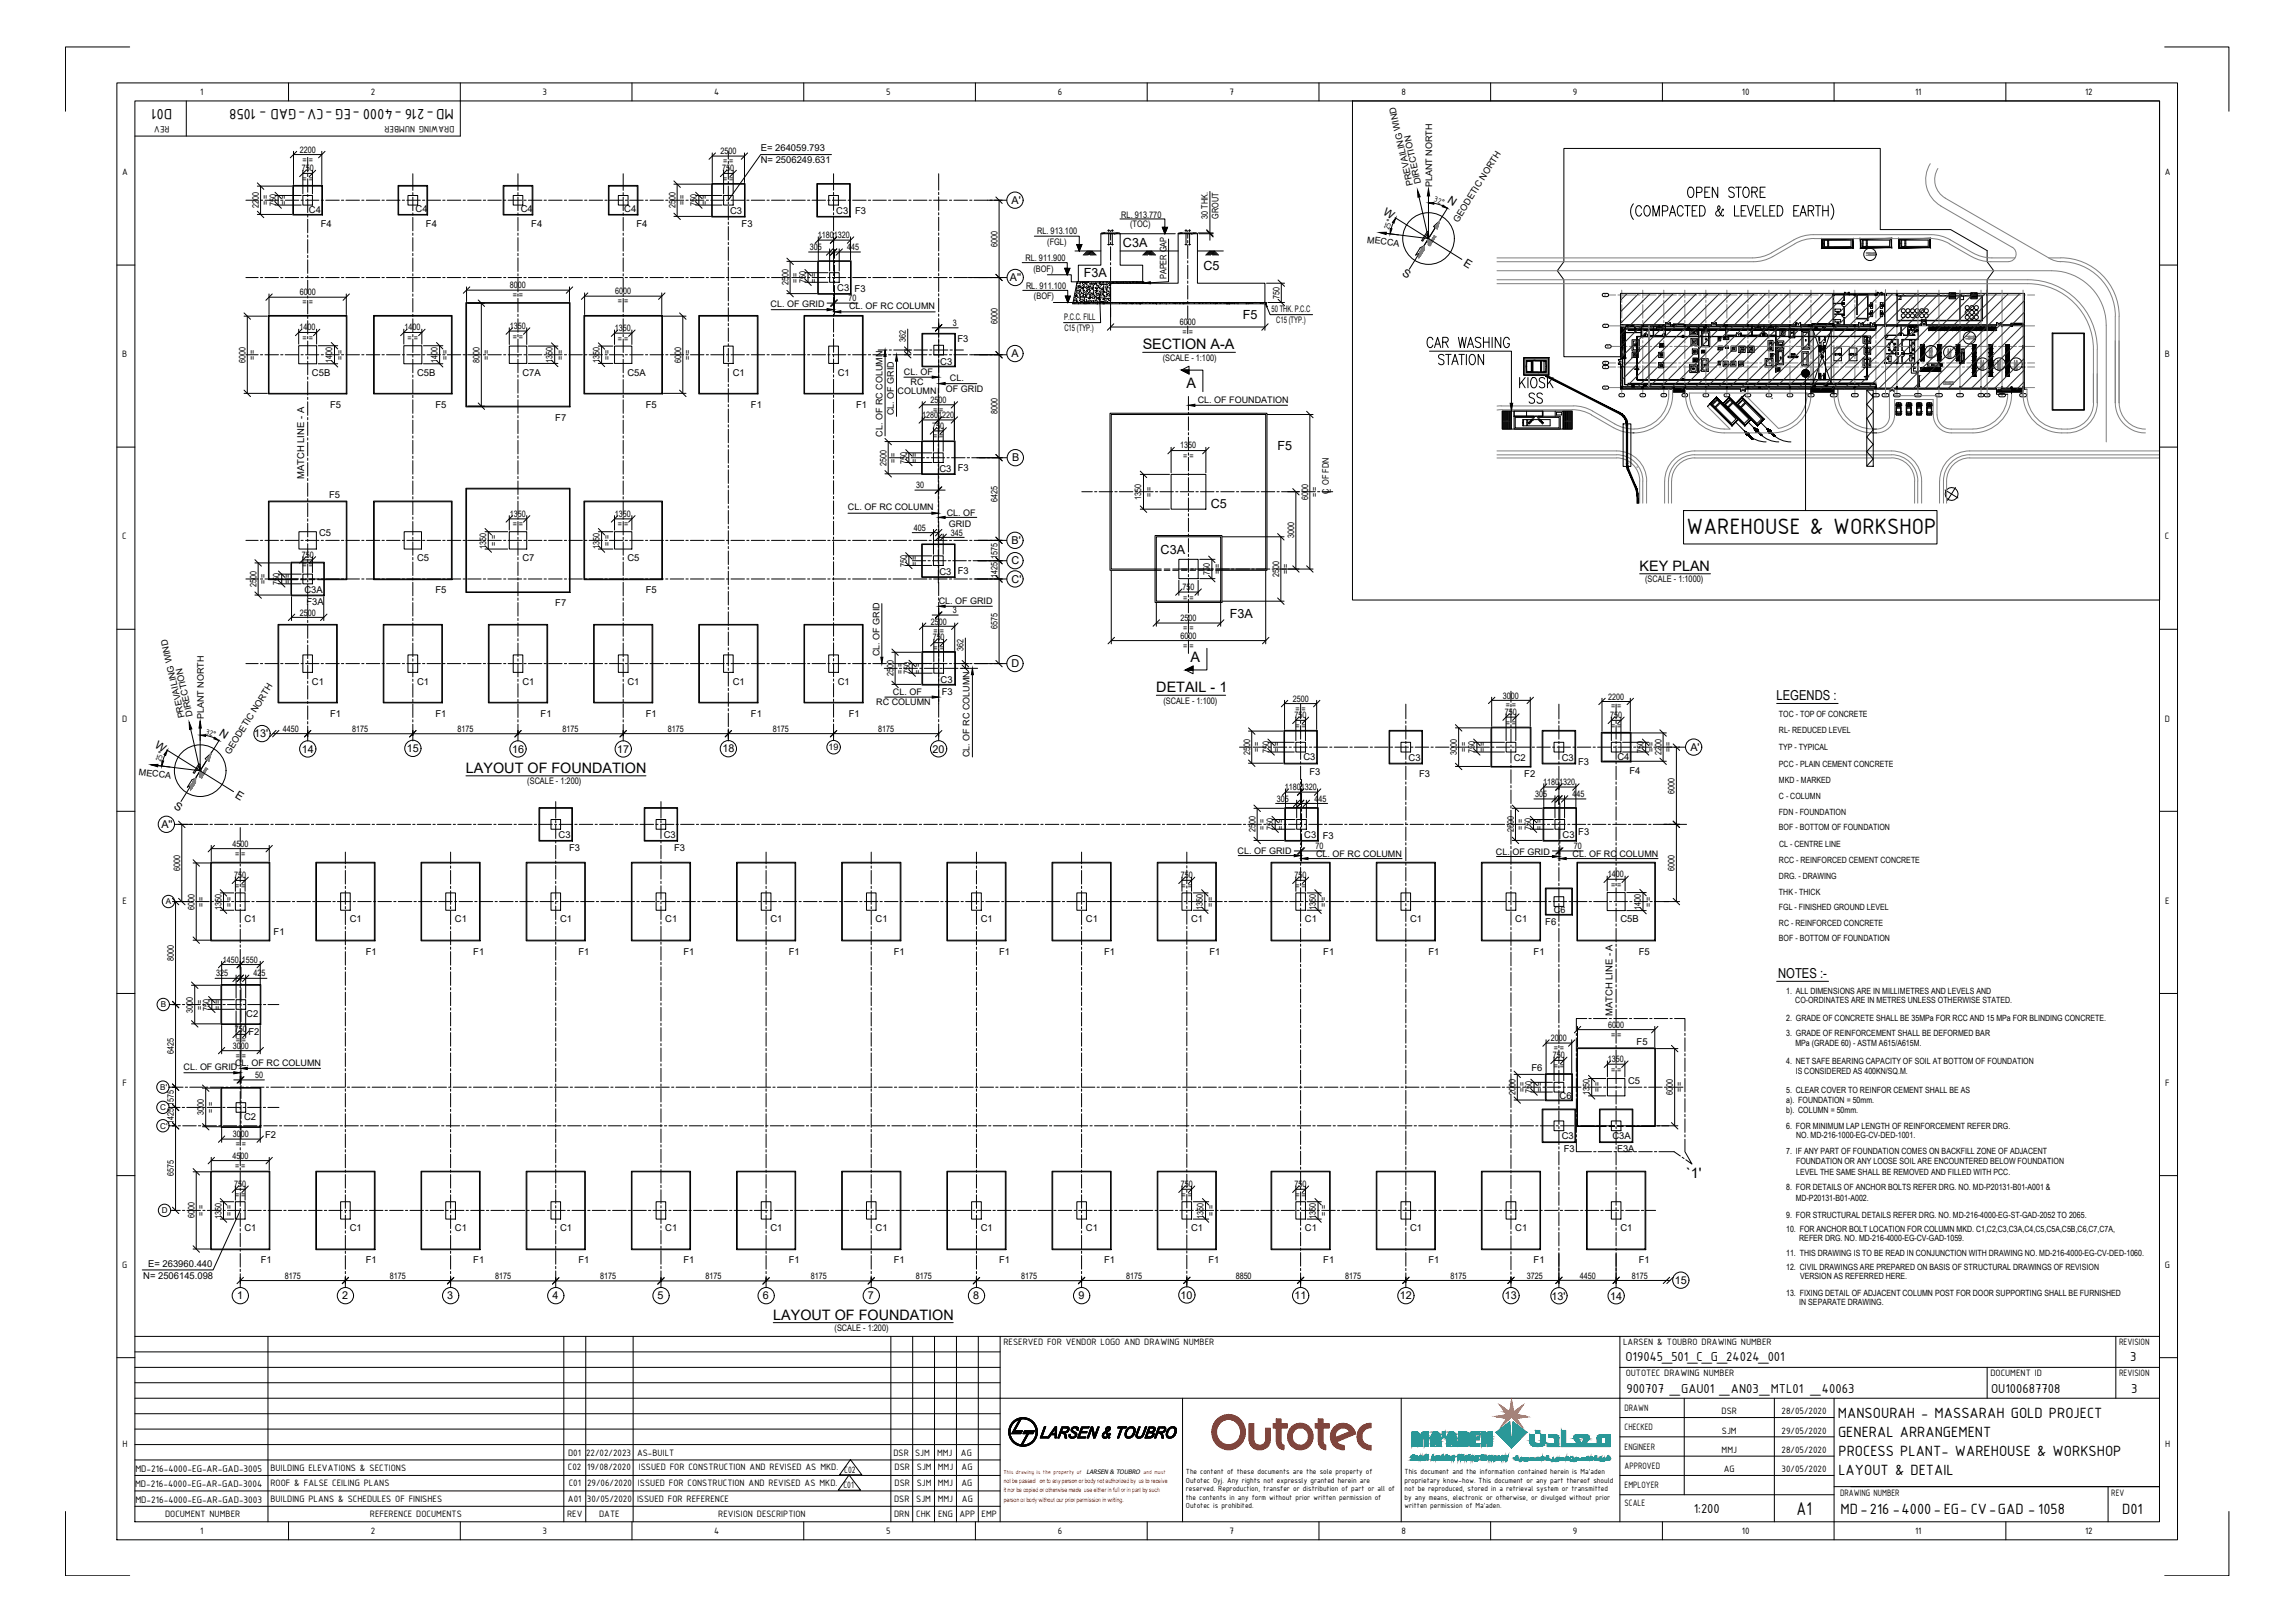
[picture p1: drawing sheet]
<svg xmlns="http://www.w3.org/2000/svg" width="841mm" height="594mm" viewBox="0 0 841 594" stroke-linecap="round" stroke-linejoin="round" font-family="sans-serif">
<defs><g id="words">
<text font-size="8.8" x="618" y="195.6">WAREHOUSE &amp; WORKSHOP</text>
<text font-size="7.3" x="658.4" y="554.8">A1</text>
<g font-size="7.1">
<text x="617.4" y="73.4">OPEN STORE</text>
<text x="521.8" y="128.4">CAR WASHING</text>
</g>
<g font-size="5.9">
<text x="63.1" y="39.8" transform="rotate(-180 63.1 39.8)">D01</text>
<text x="166.3" y="39.8" transform="rotate(-180 166.3 39.8)">MD-216 -4000 -EG -CV-GAD - 1058</text>
<text x="673.5" y="519.2">MANSOURAH - MASSARAH GOLD PROJECT</text>
<text x="673.6" y="526.3">GENERAL ARRANGEMENT</text>
<text x="673.7" y="533.3">PROCESS PLANT- WAREHOUSE &amp; WORKSHOP</text>
<text x="673.7" y="540.4">LAYOUT &amp; DETAIL</text>
<text x="674.5" y="554.5">MD-216 -4000-EG- CV-GAD - 1058</text>
<text x="777.7" y="554.5">D01</text>
</g>
<g font-size="5.3">
<text x="418.7" y="127.9">SECTION A-A</text>
<text x="434.8" y="142.1">A</text>
<text x="600.9" y="209.1">KEY PLAN</text>
<text x="436.3" y="242.6">A</text>
<text x="423.7" y="253.5">DETAIL - 1</text>
<text x="170.8" y="283.1">LAYOUT OF FOUNDATION</text>
<text x="617.9" y="431.5">`1'</text>
<text x="283.4" y="483.3">LAYOUT OF FOUNDATION</text>
</g>
<g font-size="5.1">
<text x="595.7" y="498.4">O19045_501_C_G_24024_001</text>
<text x="780.7" y="498.4">3</text>
<text x="596" y="510.2">900707 _GAU01 _AN03_MTL01 _40063</text>
<text x="729.6" y="510.2">OU100687708</text>
<text x="781" y="510.2">3</text>
<text x="620.7" y="554.1">1:200</text>
</g>
<g font-size="5">
<text x="651" y="256.4">LEGENDS :</text>
<text x="651.6" y="358.4">NOTES :-</text>
</g>
<g font-size="4.6">
<text x="411.5" y="90.5">C3A</text>
<text x="397.2" y="101.4">F3A</text>
<text x="441" y="98.7">C5</text>
<text x="455.5" y="116.7">F5</text>
<text x="468.1" y="164.9">F5</text>
<text x="443.7" y="186">C5</text>
<text x="425.3" y="202.8">C3A</text>
<text x="450.7" y="226.2">F3A</text>
</g>
<g font-size="4.1">
<text x="530.3" y="74.1" transform="rotate(33 530.3 74.1)">N</text>
<text x="506.6" y="78.5" transform="rotate(32 506.6 78.5)">W</text>
<text x="513.6" y="100.9" transform="rotate(32 513.6 100.9)">S</text>
<text x="536.1" y="97" transform="rotate(32 536.1 97)">E</text>
<text x="80.1" y="269" transform="rotate(32 80.1 269)">N</text>
<text x="56.5" y="273.5" transform="rotate(32 56.5 273.5)">W</text>
<text x="85.9" y="291.9" transform="rotate(32 85.9 291.9)">E</text>
<text x="63.4" y="295.8" transform="rotate(32 63.4 295.8)">S</text>
</g>
<g font-size="4">
<text x="370.7" y="74.7">A'</text>
<text x="370.1" y="103">A''</text>
<text x="370.7" y="130.9">A</text>
<text x="370.9" y="169">B</text>
<text x="370.7" y="199.3">B'</text>
<text x="370.7" y="206.7">C</text>
<text x="370.7" y="213.4">C'</text>
<text x="370.7" y="244.4">D</text>
<text x="93.1" y="270.1">13'</text>
<text x="110.6" y="275.7">14</text>
<text x="149.1" y="275.5">15</text>
<text x="187.6" y="275.7">16</text>
<text x="226.2" y="275.7">17</text>
<text x="264.7" y="275.6">18</text>
<text x="341.7" y="275.6">20</text>
<text x="619.4" y="275">A'</text>
<text x="59.1" y="303.3">A''</text>
<text x="613.8" y="470.3">15</text>
<text x="86.9" y="475.9">1</text>
<text x="125.4" y="475.9">2</text>
<text x="163.9" y="475.9">3</text>
<text x="202.5" y="475.9">4</text>
<text x="241" y="475.9">5</text>
<text x="279.6" y="475.9">6</text>
<text x="318.1" y="475.9">7</text>
<text x="356.6" y="475.9">8</text>
<text x="395.2" y="475.9">9</text>
<text x="432.6" y="475.7">10</text>
<text x="474.4" y="475.9">11</text>
<text x="513" y="475.9">12</text>
<text x="551.5" y="475.9">13</text>
<text x="568.5" y="476">13'</text>
<text x="590.1" y="476">14</text>
</g>
<g font-size="3.8">
<text x="49.6" y="539">MD-216-4000-EG-AR-GAD-3005</text>
<text x="49.5" y="544.7">MD-216-4000-EG-AR-GAD-3004</text>
<text x="49.6" y="550.3">MD-216-4000-EG-AR-GAD-3003</text>
</g>
<g font-size="3.7">
<text x="73.4" y="34.8">1</text>
<text x="135.9" y="34.8">2</text>
<text x="198.8" y="34.7">3</text>
<text x="261.7" y="34.8">4</text>
<text x="324.7" y="34.7">5</text>
<text x="387.7" y="34.8">6</text>
<text x="450.6" y="34.8">7</text>
<text x="513.5" y="34.8">8</text>
<text x="576.4" y="34.7">9</text>
<text x="638.3" y="34.8">10</text>
<text x="701.8" y="34.8">11</text>
<text x="764.1" y="34.8">12</text>
<text x="62.1" y="46.3" transform="rotate(-180 62.1 46.3)">REV</text>
<text x="166.5" y="46.3" transform="rotate(-180 166.5 46.3)">DRAWING NUMBER</text>
<text x="44.7" y="64.2">A</text>
<text x="793.3" y="64.2">A</text>
<text x="44.8" y="130.9">B</text>
<text x="793.4" y="130.9">B</text>
<text x="44.8" y="197.6">C</text>
<text x="793.4" y="197.6">C</text>
<text x="44.7" y="264.3">D</text>
<text x="793.3" y="264.3">D</text>
<text x="44.9" y="331">E</text>
<text x="793.4" y="331">E</text>
<text x="44.9" y="397.7">F</text>
<text x="793.5" y="397.7">F</text>
<text x="44.8" y="464.4">G</text>
<text x="793.4" y="464.4">G</text>
<text x="367.7" y="492.8">RESERVED FOR VENDOR LOGO AND DRAWING NUMBER</text>
<text x="594.8" y="492.8">LARSEN &amp; TOUBRO DRAWING NUMBER</text>
<text x="776.5" y="492.8">REVISION</text>
<text x="595.7" y="504.1">OUTOTEC DRAWING NUMBER</text>
<text x="729.4" y="504.1">DOCUMENT ID</text>
<text x="776.5" y="504.1">REVISION</text>
<text x="595.3" y="516.8">DRAWN</text>
<text x="630.9" y="518">DSR</text>
<text x="652.9" y="518">28/05/2020</text>
<text x="595.3" y="523.9">CHECKED</text>
<text x="631" y="525.1">SJM</text>
<text x="652.9" y="525.1">29/05/2020</text>
<text x="44.9" y="530.1">H</text>
<text x="208.2" y="533.2">D01</text>
<text x="214.8" y="533.1">22/02/2023</text>
<text x="233.5" y="533.2">AS-BUILT</text>
<text x="327.4" y="533.1">DSR</text>
<text x="335.4" y="533.1">SJM</text>
<text x="343.4" y="533.1">MMJ</text>
<text x="352.2" y="533.1">AG</text>
<text x="595.3" y="531">ENGINEER</text>
<text x="630.9" y="532.1">MMJ</text>
<text x="652.9" y="532.1">28/05/2020</text>
<text x="793.4" y="530.1">H</text>
<text x="99.1" y="538.7">BUILDING ELEVATIONS &amp; SECTIONS</text>
<text x="208.1" y="538.6">C02</text>
<text x="215.2" y="538.6">19/08/2020</text>
<text x="234.1" y="538.6">ISSUED FOR CONSTRUCTION AND REVISED AS MKD. C02</text>
<text x="327.9" y="538.5">DSR</text>
<text x="336" y="538.5">SJM</text>
<text x="343.7" y="538.5">MMJ</text>
<text x="352.4" y="538.5">AG</text>
<text x="595.3" y="538">APPROVED</text>
<text x="631.7" y="539.2">AG</text>
<text x="652.9" y="539.2">30/05/2020</text>
<text x="99.1" y="544.4">ROOF &amp; FALSE CEILING PLANS</text>
<text x="208.4" y="544.3">C01</text>
<text x="215.1" y="544.3">29/06/2020</text>
<text x="233.8" y="544.3">ISSUED FOR CONSTRUCTION AND REVISED AS MKD. C01</text>
<text x="327.8" y="544.2">DSR</text>
<text x="336" y="544.2">SJM</text>
<text x="343.6" y="544.2">MMJ</text>
<text x="352.3" y="544.2">AG</text>
<text x="595.3" y="545.1">EMPLOYER</text>
<text x="99.1" y="550.1">BUILDING PLANS &amp; SCHEDULES OF FINISHES</text>
<text x="208.1" y="550.3">A01</text>
<text x="215.1" y="550.3">30/05/2020</text>
<text x="233.5" y="550.3">ISSUED FOR REFERENCE</text>
<text x="327.6" y="550.3">DSR</text>
<text x="335.8" y="550.3">SJM</text>
<text x="343.6" y="550.3">MMJ</text>
<text x="352.5" y="550.3">AG</text>
<text x="595.3" y="551.6">SCALE</text>
<text x="674.3" y="548">DRAWING NUMBER</text>
<text x="773.7" y="548">REV</text>
<text x="60.5" y="555.7">DOCUMENT NUMBER</text>
<text x="135.6" y="555.7">REFERENCE DOCUMENTS</text>
<text x="207.8" y="555.7">REV</text>
<text x="219.6" y="555.7">DATE</text>
<text x="263.2" y="555.7">REVISION DESCRIPTION</text>
<text x="327.6" y="555.7">DRN</text>
<text x="335.8" y="555.7">CHK</text>
<text x="343.8" y="555.7">ENG</text>
<text x="351.6" y="555.7">APP</text>
<text x="359.7" y="555.7">EMP</text>
<text x="73.4" y="561.7">1</text>
<text x="135.9" y="561.8">2</text>
<text x="198.8" y="561.7">3</text>
<text x="261.7" y="561.7">4</text>
<text x="324.7" y="561.7">5</text>
<text x="387.7" y="561.8">6</text>
<text x="450.6" y="561.7">7</text>
<text x="513.5" y="561.7">8</text>
<text x="576.4" y="561.9">9</text>
<text x="638.3" y="561.7">10</text>
<text x="701.8" y="561.7">11</text>
<text x="764.1" y="561.8">12</text>
</g>
<g font-size="3.5">
<text x="278.8" y="55.5">E= 264059.793</text>
<text x="278.8" y="59.9">N= 2506249.631</text>
<text x="152.3" y="77.7">C4</text>
<text x="190.9" y="77.7">C4</text>
<text x="228.8" y="77.7">C4</text>
<text x="113.2" y="78.1">C4</text>
<text x="117.6" y="83.2">F4</text>
<text x="156.1" y="83.2">F4</text>
<text x="194.7" y="83.2">F4</text>
<text x="233.2" y="83.2">F4</text>
<text x="267.6" y="78.4">C3</text>
<text x="271.8" y="83.2">F3</text>
<text x="306.5" y="78.3">C3</text>
<text x="313.3" y="78.5">F3</text>
<text x="306.8" y="106.6">C3</text>
<text x="313.2" y="107">F3</text>
<text x="350.9" y="125.2">F3</text>
<text x="600.4" y="131.6" transform="rotate(-90 600.4 131.6)">47</text>
<text x="607.1" y="128.1">26</text>
<text x="610" y="131.6" transform="rotate(-90 610 131.6)">10</text>
<text x="631.1" y="128.8">33</text>
<text x="631.8" y="129.1" transform="rotate(-90 631.8 129.1)">17</text>
<text x="636.8" y="129.5">44</text>
<text x="640.3" y="129.5">45</text>
<text x="650.9" y="128.1">34</text>
<text x="674.5" y="131.2" transform="rotate(-90 674.5 131.2)">13</text>
<text x="680.2" y="131.2" transform="rotate(-90 680.2 131.2)">12</text>
<text x="682.6" y="130.2">21</text>
<text x="114.3" y="137.6">C5B</text>
<text x="152.9" y="137.6">C5B</text>
<text x="191.4" y="137.6">C7A</text>
<text x="229.9" y="137.6">C5A</text>
<text x="268.5" y="137.6">C1</text>
<text x="307" y="137.6">C1</text>
<text x="344.6" y="133.5">C3</text>
<text x="596.2" y="132.6" transform="rotate(-90 596.2 132.6)">UP</text>
<text x="607.1" y="135.5">11</text>
<text x="618.8" y="136.5">48</text>
<text x="636.4" y="134.8" transform="rotate(-90 636.4 134.8)">37</text>
<text x="709.8" y="135.1">UP</text>
<text x="717.5" y="134.1">UP</text>
<text x="121" y="149.4">F5</text>
<text x="159.6" y="149.4">F5</text>
<text x="236.7" y="149.4">F5</text>
<text x="275.2" y="149.4">F1</text>
<text x="313.8" y="149.4">F1</text>
<text x="203.5" y="154.1">F7</text>
<text x="344.2" y="172.9">C3</text>
<text x="351" y="172.6">F3</text>
<text x="111.4" y="175.4" transform="rotate(-90 111.4 175.4)">MATCH LINE - A</text>
<text x="120.6" y="182.3">F5</text>
<text x="116.9" y="196.3">C5</text>
<text x="152.9" y="205.5">C5</text>
<text x="191.4" y="205.5">C7</text>
<text x="229.9" y="205.5">C5</text>
<text x="344.3" y="210.7">C3</text>
<text x="351" y="210.3">F3</text>
<text x="111.5" y="217.1">C3A</text>
<text x="112.3" y="221.6">F3A</text>
<text x="159.6" y="217.4">F5</text>
<text x="236.7" y="217.4">F5</text>
<text x="203.5" y="222.1">F7</text>
<text x="114.3" y="250.7">C1</text>
<text x="152.9" y="250.7">C1</text>
<text x="191.4" y="250.7">C1</text>
<text x="229.9" y="250.7">C1</text>
<text x="268.5" y="250.7">C1</text>
<text x="307" y="250.7">C1</text>
<text x="344.7" y="250.1">C3</text>
<text x="345.1" y="254.6">F3</text>
<text x="121" y="262.5">F1</text>
<text x="159.6" y="262.5">F1</text>
<text x="198.1" y="262.5">F1</text>
<text x="236.7" y="262.5">F1</text>
<text x="275.2" y="262.5">F1</text>
<text x="311" y="262.5">F1</text>
<text x="477.7" y="278.5">C3</text>
<text x="516.2" y="278.7">C3</text>
<text x="554.7" y="278.8">C2</text>
<text x="572.3" y="278.7">C3</text>
<text x="578.3" y="280.3">F3</text>
<text x="592.7" y="278.4">C4</text>
<text x="479.8" y="283.7">F3</text>
<text x="520" y="284.5">F3</text>
<text x="558.6" y="284.5">F2</text>
<text x="597.1" y="283.5">F4</text>
<text x="578.4" y="305.9">F3</text>
<text x="204.7" y="306.9">C3</text>
<text x="208.5" y="311.8">F3</text>
<text x="243.2" y="306.9">C3</text>
<text x="247" y="311.8">F3</text>
<text x="478" y="306.9">C3</text>
<text x="484.7" y="307.1">F3</text>
<text x="572.6" y="306.9">C3</text>
<text x="89.6" y="337.8">C1</text>
<text x="128.2" y="337.8">C1</text>
<text x="166.7" y="337.8">C1</text>
<text x="205.3" y="337.8">C1</text>
<text x="243.8" y="337.8">C1</text>
<text x="282.3" y="337.8">C1</text>
<text x="320.9" y="337.8">C1</text>
<text x="359.4" y="337.8">C1</text>
<text x="398" y="337.8">C1</text>
<text x="436.5" y="337.8">C1</text>
<text x="478.2" y="337.8">C1</text>
<text x="516.7" y="337.8">C1</text>
<text x="555.3" y="337.8">C1</text>
<text x="566.3" y="338.7">F6</text>
<text x="593.8" y="337.8">C5B</text>
<text x="100.3" y="342.4">F1</text>
<text x="134.1" y="349.6">F1</text>
<text x="173.4" y="349.6">F1</text>
<text x="211.9" y="349.6">F1</text>
<text x="250.5" y="349.6">F1</text>
<text x="289" y="349.6">F1</text>
<text x="327.6" y="349.6">F1</text>
<text x="366.1" y="349.6">F1</text>
<text x="404.7" y="349.6">F1</text>
<text x="443.2" y="349.6">F1</text>
<text x="484.9" y="349.6">F1</text>
<text x="523.4" y="349.6">F1</text>
<text x="562" y="349.6">F1</text>
<text x="600.5" y="349.6">F5</text>
<text x="90.2" y="372.6">C2</text>
<text x="591" y="372.2" transform="rotate(-90 591 372.2)">MATCH LINE - A</text>
<text x="91.1" y="379">F2</text>
<text x="599.8" y="382.7">F5</text>
<text x="561.2" y="392.3">F6</text>
<text x="596.6" y="396.8">C5</text>
<text x="571.5" y="402.7">C6</text>
<text x="89.5" y="410.3">C2</text>
<text x="97.2" y="416.7">F2</text>
<text x="572.3" y="417.3">C3</text>
<text x="590.9" y="417.3">C3A</text>
<text x="573.1" y="421.9">F3</text>
<text x="592.7" y="421.9">F3A</text>
<text x="89.6" y="450.9">C1</text>
<text x="128.2" y="450.9">C1</text>
<text x="166.7" y="450.9">C1</text>
<text x="205.3" y="450.9">C1</text>
<text x="243.8" y="450.9">C1</text>
<text x="282.3" y="450.9">C1</text>
<text x="320.9" y="450.9">C1</text>
<text x="359.4" y="450.9">C1</text>
<text x="398" y="450.9">C1</text>
<text x="436.5" y="450.9">C1</text>
<text x="478.2" y="450.9">C1</text>
<text x="516.7" y="450.9">C1</text>
<text x="555.3" y="450.9">C1</text>
<text x="593.8" y="450.9">C1</text>
<text x="54.3" y="464">E= 263960.440</text>
<text x="95.5" y="462.8">F1</text>
<text x="134.1" y="462.8">F1</text>
<text x="173.4" y="462.8">F1</text>
<text x="211.9" y="462.8">F1</text>
<text x="250.5" y="462.8">F1</text>
<text x="289" y="462.8">F1</text>
<text x="327.6" y="462.8">F1</text>
<text x="366.1" y="462.8">F1</text>
<text x="404.7" y="462.8">F1</text>
<text x="442.8" y="462.8">F1</text>
<text x="484.9" y="462.8">F1</text>
<text x="523.4" y="462.8">F1</text>
<text x="562" y="462.8">F1</text>
<text x="600.5" y="462.8">F1</text>
<text x="52.5" y="468.4">N= 2506145.098</text>
</g>
<g font-size="3.5" fill="#808080">
<text x="600.4" y="128.1" transform="rotate(-90 600.4 128.1)">31</text>
<text x="647.3" y="127.4">19</text>
<text x="633.6" y="134.8" transform="rotate(-90 633.6 134.8)">36</text>
<text x="639.2" y="134.8" transform="rotate(-90 639.2 134.8)">38</text>
<text x="666" y="132.3">32</text>
</g>
<g font-size="3.3">
<text x="109.8" y="56">2200</text>
<text x="110.9" y="59.6">= =</text>
<text x="264" y="56.6">2500</text>
<text x="110.6" y="62.8">750</text>
<text x="264.7" y="62.8">750</text>
<text x="265" y="60.1">= =</text>
<text x="110.9" y="66.7">= =</text>
<text x="265" y="66.7">= =</text>
<text x="517.8" y="67.8" transform="rotate(-103 517.8 67.8)">PREVAILING WIND</text>
<text x="520.8" y="67.2" transform="rotate(-103 520.8 67.2)">DIRECTION</text>
<text x="524.9" y="68.6" transform="rotate(-90 524.9 68.6)">PLANT NORTH</text>
<text x="94.9" y="76.3" transform="rotate(-90 94.9 76.3)">2200</text>
<text x="98.4" y="75.2" transform="rotate(-90 98.4 75.2)">= =</text>
<text x="101.2" y="75.5" transform="rotate(-90 101.2 75.5)">750</text>
<text x="105.1" y="75.2" transform="rotate(-90 105.1 75.2)">= =</text>
<text x="247.5" y="76.3" transform="rotate(-90 247.5 76.3)">2500</text>
<text x="251.1" y="75.2" transform="rotate(-90 251.1 75.2)">= =</text>
<text x="255.3" y="75.5" transform="rotate(-90 255.3 75.5)">750</text>
<text x="259.3" y="75.2" transform="rotate(-90 259.3 75.2)">= =</text>
<text x="410.9" y="79.7">RL. 913.770</text>
<text x="414.1" y="83.1">(TOC)</text>
<text x="442.6" y="80.2" transform="rotate(-90 442.6 80.2)">30 THK.</text>
<text x="446.5" y="80.2" transform="rotate(-90 446.5 80.2)">GROUT</text>
<text x="534.3" y="81.6" transform="rotate(-58 534.3 81.6)">GEODETIC NORTH</text>
<text x="299.7" y="87.3">1180</text>
<text x="305.5" y="87.3">1320</text>
<text x="380.1" y="85.7">RL. 913.100</text>
<text x="383.8" y="89.7">(FGL)</text>
<text x="500.9" y="88.8" transform="rotate(7 500.9 88.8)">MECCA</text>
<text x="296.8" y="91.7">305</text>
<text x="310.5" y="91.7">445</text>
<text x="365.5" y="90.4" transform="rotate(-90 365.5 90.4)">6000</text>
<text x="375.8" y="95.6">RL. 911.900</text>
<text x="378.7" y="99.5">(BOF)</text>
<text x="186.9" y="105.6">8000</text>
<text x="225.5" y="107.8">6000</text>
<text x="288.9" y="104.5" transform="rotate(-90 288.9 104.5)">2500</text>
<text x="292.5" y="103.6" transform="rotate(-90 292.5 103.6)">= =</text>
<text x="295.3" y="103.8" transform="rotate(-90 295.3 103.8)">750</text>
<text x="299.3" y="103.6" transform="rotate(-90 299.3 103.6)">= =</text>
<text x="376" y="105.7">RL. 911.100</text>
<text x="427.5" y="102.3" transform="rotate(-90 427.5 102.3)">PAPER GAP</text>
<text x="109.8" y="108.2">6000</text>
<text x="110.9" y="111.8">= =</text>
<text x="187.9" y="109.2">= =</text>
<text x="226.5" y="111.4">= =</text>
<text x="282.4" y="112.5">CL. OF GRID</text>
<text x="311" y="110.4">70</text>
<text x="311.2" y="113.3">CL. OF RC COLUMN</text>
<text x="378.9" y="109.7">(BOF)</text>
<text x="468.9" y="109.4" transform="rotate(-90 468.9 109.4)">750</text>
<text x="349.2" y="119.4">3</text>
<text x="365.5" y="118.7" transform="rotate(-90 365.5 118.7)">6000</text>
<text x="390" y="117.3">P.C.C. FILL</text>
<text x="432.3" y="119.1">6000</text>
<text x="465.9" y="114.3">50 THK. P.C.C</text>
<text x="467.7" y="118.3">C15 (TYP.)</text>
<text x="109.7" y="121">1400</text>
<text x="110.9" y="124.9">= =</text>
<text x="148.3" y="121">1400</text>
<text x="149.4" y="124.9">= =</text>
<text x="186.8" y="120.5">1350</text>
<text x="187.9" y="124.4">= =</text>
<text x="225.4" y="121.3">1350</text>
<text x="226.5" y="125.2">= =</text>
<text x="332" y="125.4" transform="rotate(-90 332 125.4)">362</text>
<text x="390" y="121.2">C15 (TYP.)</text>
<text x="433.4" y="122.7">= =</text>
<text x="93.6" y="131.8" transform="rotate(-90 93.6 131.8)">= =</text>
<text x="125.7" y="131.8" transform="rotate(-90 125.7 131.8)">= =</text>
<text x="164.3" y="131.8" transform="rotate(-90 164.3 131.8)">= =</text>
<text x="179.4" y="131.8" transform="rotate(-90 179.4 131.8)">= =</text>
<text x="206.4" y="131.8" transform="rotate(-90 206.4 131.8)">= =</text>
<text x="223.6" y="131.8" transform="rotate(-90 223.6 131.8)">= =</text>
<text x="253.2" y="131.8" transform="rotate(-90 253.2 131.8)">= =</text>
<text x="90" y="132.9" transform="rotate(-90 90 132.9)">6000</text>
<text x="121.8" y="132.9" transform="rotate(-90 121.8 132.9)">1400</text>
<text x="160.3" y="132.9" transform="rotate(-90 160.3 132.9)">1400</text>
<text x="175.8" y="132.9" transform="rotate(-90 175.8 132.9)">8000</text>
<text x="202.5" y="132.9" transform="rotate(-90 202.5 132.9)">1350</text>
<text x="219.7" y="132.9" transform="rotate(-90 219.7 132.9)">1350</text>
<text x="249.6" y="132.9" transform="rotate(-90 249.6 132.9)">6000</text>
<text x="331.2" y="137.5">CL. OF</text>
<text x="426.1" y="132.1">(SCALE - 1:100)</text>
<text x="333.7" y="140.9">RC</text>
<text x="346.7" y="143.6">OF GRID</text>
<text x="348.1" y="139.6">CL.</text>
<text x="328.9" y="144.3">COLUMN</text>
<text x="340.9" y="147.6">2500</text>
<text x="438.9" y="147.5">CL. OF FOUNDATION</text>
<text x="327.6" y="152.1" transform="rotate(-90 327.6 152.1)">CL. OF GRID</text>
<text x="338" y="153.2">12801220</text>
<text x="342" y="151.2">= =</text>
<text x="365.5" y="151.7" transform="rotate(-90 365.5 151.7)">8000</text>
<text x="323.4" y="159.9" transform="rotate(-90 323.4 159.9)">CL. OF RC COLUMN</text>
<text x="341.7" y="157">750</text>
<text x="342" y="161">= =</text>
<text x="432.5" y="164.2">1350</text>
<text x="324.9" y="170.5" transform="rotate(-90 324.9 170.5)">2500</text>
<text x="328.5" y="169.6" transform="rotate(-90 328.5 169.6)">= =</text>
<text x="332.3" y="169.9" transform="rotate(-90 332.3 169.9)">750</text>
<text x="336.2" y="169.6" transform="rotate(-90 336.2 169.6)">= =</text>
<text x="433.6" y="168.2">= =</text>
<text x="335.7" y="178.9">30</text>
<text x="365.5" y="183.8" transform="rotate(-90 365.5 183.8)">6425</text>
<text x="418.2" y="183.1" transform="rotate(-90 418.2 183.1)">1350</text>
<text x="422.2" y="182" transform="rotate(-90 422.2 182)">= =</text>
<text x="479.4" y="183" transform="rotate(-90 479.4 183)">6000</text>
<text x="482.9" y="182" transform="rotate(-90 482.9 182)">= =</text>
<text x="486.9" y="181.1" transform="rotate(-90 486.9 181.1)">C OF FDN</text>
<text x="487.8" y="180.4" transform="rotate(-90 487.8 180.4)">L</text>
<text x="186.8" y="189.2">1350</text>
<text x="225.4" y="189.2">1350</text>
<text x="310.7" y="186.9">CL. OF RC COLUMN</text>
<text x="346.9" y="189">CL. OF</text>
<text x="187.9" y="193.2">= =</text>
<text x="226.5" y="193.2">= =</text>
<text x="334.8" y="194.5">405</text>
<text x="347.7" y="192.9">GRID</text>
<text x="348.5" y="196.2">345</text>
<text x="474.3" y="197.2" transform="rotate(-90 474.3 197.2)">3000</text>
<text x="178.2" y="200.9" transform="rotate(-90 178.2 200.9)">1350</text>
<text x="182.1" y="199.8" transform="rotate(-90 182.1 199.8)">= =</text>
<text x="219.7" y="200.9" transform="rotate(-90 219.7 200.9)">1350</text>
<text x="223.6" y="199.8" transform="rotate(-90 223.6 199.8)">= =</text>
<text x="110.6" y="204.3">750</text>
<text x="110.9" y="208.2">= =</text>
<text x="332.3" y="207.5" transform="rotate(-90 332.3 207.5)">750</text>
<text x="336.2" y="207.3" transform="rotate(-90 336.2 207.3)">= =</text>
<text x="365.5" y="204.7" transform="rotate(-90 365.5 204.7)">1575</text>
<text x="94" y="215" transform="rotate(-90 94 215)">2500</text>
<text x="97.5" y="214" transform="rotate(-90 97.5 214)">= =</text>
<text x="102.5" y="214.3" transform="rotate(-90 102.5 214.3)">750</text>
<text x="106.4" y="214" transform="rotate(-90 106.4 214)">= =</text>
<text x="365.5" y="211.7" transform="rotate(-90 365.5 211.7)">1425</text>
<text x="443.3" y="210.6" transform="rotate(-90 443.3 210.6)">750</text>
<text x="447.2" y="210.3" transform="rotate(-90 447.2 210.3)">= =</text>
<text x="468.7" y="211.3" transform="rotate(-90 468.7 211.3)">2500</text>
<text x="472.3" y="210.3" transform="rotate(-90 472.3 210.3)">= =</text>
<text x="602.9" y="213.2">(SCALE - 1:1000)</text>
<text x="344" y="221.2">CL. OF GRID</text>
<text x="433.4" y="216.1">750</text>
<text x="433.6" y="220">= =</text>
<text x="109.8" y="225.5">2500</text>
<text x="349.2" y="224.7">3</text>
<text x="432.6" y="227.6">2500</text>
<text x="341.1" y="228.7">2500</text>
<text x="342.1" y="232.3">= =</text>
<text x="365.5" y="230.5" transform="rotate(-90 365.5 230.5)">6575</text>
<text x="432.6" y="234">6000</text>
<text x="433.6" y="231.1">= =</text>
<text x="341.8" y="234.6">750</text>
<text x="342.1" y="238.5">= =</text>
<text x="353.1" y="238.5" transform="rotate(-90 353.1 238.5)">362</text>
<text x="433.6" y="237.6">= =</text>
<text x="322.3" y="240.4" transform="rotate(-90 322.3 240.4)">CL. OF GRID</text>
<text x="327.4" y="247.7" transform="rotate(-90 327.4 247.7)">2500</text>
<text x="330.9" y="246.7" transform="rotate(-90 330.9 246.7)">= =</text>
<text x="333.5" y="247" transform="rotate(-90 333.5 247)">750</text>
<text x="337.4" y="246.7" transform="rotate(-90 337.4 246.7)">= =</text>
<text x="327.2" y="254.7">CL. OF</text>
<text x="426.3" y="257.7">(SCALE - 1:100)</text>
<text x="473.7" y="257.1">2500</text>
<text x="550.8" y="255.9">3000</text>
<text x="589.4" y="256.3">2200</text>
<text x="67.7" y="262.8" transform="rotate(-103 67.7 262.8)">PREVAILING WIND</text>
<text x="70.7" y="262.1" transform="rotate(-103 70.7 262.1)">DIRECTION</text>
<text x="74.7" y="263.5" transform="rotate(-90 74.7 263.5)">PLANT NORTH</text>
<text x="321.1" y="258.3">RC COLUMN</text>
<text x="474.4" y="263.1">750</text>
<text x="474.7" y="260.7">= =</text>
<text x="551.5" y="261.9">750</text>
<text x="551.8" y="259.5">= =</text>
<text x="590.1" y="263.1">750</text>
<text x="590.4" y="259.9">= =</text>
<text x="103.6" y="268.1">4450</text>
<text x="129.1" y="268.1">8175</text>
<text x="167.6" y="268.1">8175</text>
<text x="206.1" y="268.1">8175</text>
<text x="244.7" y="268.1">8175</text>
<text x="283.2" y="268.1">8175</text>
<text x="321.8" y="268.1">8175</text>
<text x="474.7" y="267">= =</text>
<text x="551.8" y="265.8">= =</text>
<text x="590.4" y="267">= =</text>
<text x="303.6" y="274.8">19</text>
<text x="461.7" y="275.6" transform="rotate(-90 461.7 275.6)">= =</text>
<text x="465.1" y="275.9" transform="rotate(-90 465.1 275.9)">750</text>
<text x="469" y="275.6" transform="rotate(-90 469 275.6)">= =</text>
<text x="537.5" y="275.6" transform="rotate(-90 537.5 275.6)">= =</text>
<text x="540.4" y="275.9" transform="rotate(-90 540.4 275.9)">750</text>
<text x="544.4" y="275.6" transform="rotate(-90 544.4 275.6)">= =</text>
<text x="602.3" y="275.9" transform="rotate(-90 602.3 275.9)">750</text>
<text x="606.2" y="275.6" transform="rotate(-90 606.2 275.6)">= =</text>
<text x="612.4" y="275.6" transform="rotate(-90 612.4 275.6)">= =</text>
<text x="84.2" y="276.5" transform="rotate(-58 84.2 276.5)">GEODETIC NORTH</text>
<text x="355.2" y="277.4" transform="rotate(-90 355.2 277.4)">CL. OF RC COLUMN</text>
<text x="458.1" y="276.5" transform="rotate(-90 458.1 276.5)">2500</text>
<text x="533.9" y="276.6" transform="rotate(-90 533.9 276.6)">3000</text>
<text x="608.8" y="276.5" transform="rotate(-90 608.8 276.5)">2200</text>
<text x="50.8" y="283.8" transform="rotate(7 50.8 283.8)">MECCA</text>
<text x="193.2" y="287.2">(SCALE - 1:200)</text>
<text x="565.5" y="287.6">1180</text>
<text x="571.4" y="287.6">1320</text>
<text x="467.9" y="293.6">305</text>
<text x="470.8" y="289.5">1180</text>
<text x="476.7" y="289.5">1320</text>
<text x="481.7" y="293.6">445</text>
<text x="562.6" y="292">305</text>
<text x="576.3" y="292">445</text>
<text x="613.7" y="290.7" transform="rotate(-90 613.7 290.7)">6000</text>
<text x="460.1" y="304.9" transform="rotate(-90 460.1 304.9)">2500</text>
<text x="463.7" y="303.8" transform="rotate(-90 463.7 303.8)">= =</text>
<text x="466.5" y="304.1" transform="rotate(-90 466.5 304.1)">750</text>
<text x="470.4" y="303.8" transform="rotate(-90 470.4 303.8)">= =</text>
<text x="554.7" y="304.9" transform="rotate(-90 554.7 304.9)">2500</text>
<text x="558.3" y="303.8" transform="rotate(-90 558.3 303.8)">= =</text>
<text x="561.2" y="304.1" transform="rotate(-90 561.2 304.1)">750</text>
<text x="565.1" y="303.8" transform="rotate(-90 565.1 303.8)">= =</text>
<text x="85.2" y="310.2">4500</text>
<text x="482.1" y="311">70</text>
<text x="576.8" y="311">70</text>
<text x="86.1" y="313.7">= =</text>
<text x="453.5" y="312.9">CL. OF GRID</text>
<text x="482.3" y="314">CL. OF RC COLUMN</text>
<text x="548.2" y="313.3">CL. OF GRID</text>
<text x="576.3" y="314">CL. OF RC COLUMN</text>
<text x="66" y="319" transform="rotate(-90 66 319)">6000</text>
<text x="85.8" y="321.7">750</text>
<text x="432.7" y="321.7">750</text>
<text x="474.4" y="321.7">750</text>
<text x="589.2" y="321.3">1400</text>
<text x="613.7" y="319" transform="rotate(-90 613.7 319)">6000</text>
<text x="86.1" y="325.6">= =</text>
<text x="433" y="325.6">= =</text>
<text x="474.7" y="325.6">= =</text>
<text x="590.4" y="325.2">= =</text>
<text x="71.3" y="333.1" transform="rotate(-90 71.3 333.1)">6000</text>
<text x="74.9" y="332.1" transform="rotate(-90 74.9 332.1)">= =</text>
<text x="81.1" y="333.2" transform="rotate(-90 81.1 333.2)">1350</text>
<text x="85.1" y="332.1" transform="rotate(-90 85.1 332.1)">= =</text>
<text x="440.8" y="333.2" transform="rotate(-90 440.8 333.2)">1350</text>
<text x="444.7" y="332.1" transform="rotate(-90 444.7 332.1)">= =</text>
<text x="482.2" y="333.2" transform="rotate(-90 482.2 333.2)">1350</text>
<text x="486.1" y="332.1" transform="rotate(-90 486.1 332.1)">= =</text>
<text x="569.5" y="334.5">C6</text>
<text x="601.3" y="333.2" transform="rotate(-90 601.3 333.2)">1400</text>
<text x="605.2" y="332.1" transform="rotate(-90 605.2 332.1)">= =</text>
<text x="63.7" y="352" transform="rotate(-90 63.7 352)">8000</text>
<text x="81.6" y="352.7">1450</text>
<text x="88.7" y="352.7">1550</text>
<text x="79.3" y="357.5">325</text>
<text x="92.9" y="357.5">425</text>
<text x="70.7" y="370.9" transform="rotate(-90 70.7 370.9)">3000</text>
<text x="74.3" y="369.8" transform="rotate(-90 74.3 369.8)">= =</text>
<text x="76.8" y="370.1" transform="rotate(-90 76.8 370.1)">750</text>
<text x="80.8" y="369.8" transform="rotate(-90 80.8 369.8)">= =</text>
<text x="589.4" y="376.5">6000</text>
<text x="86.1" y="378.1">750</text>
<text x="86.4" y="382">= =</text>
<text x="568.4" y="381.4">2000</text>
<text x="590.4" y="380.1">= =</text>
<text x="63.7" y="386" transform="rotate(-90 63.7 386)">6425</text>
<text x="85.4" y="384.2">3000</text>
<text x="86.4" y="387.7">= =</text>
<text x="569.1" y="387.6">750</text>
<text x="569.4" y="385">= =</text>
<text x="589.2" y="389">1350</text>
<text x="67.3" y="392">CL. OF GRID</text>
<text x="86.2" y="390.4">CL. OF RC COLUMN</text>
<text x="93.5" y="394.9">50</text>
<text x="569.4" y="391.6">= =</text>
<text x="590.4" y="392.9">= =</text>
<text x="555.4" y="401.1" transform="rotate(-90 555.4 401.1)">2000</text>
<text x="559" y="400.1" transform="rotate(-90 559 400.1)">= =</text>
<text x="561.4" y="400.4" transform="rotate(-90 561.4 400.4)">750</text>
<text x="565.3" y="400.1" transform="rotate(-90 565.3 400.1)">= =</text>
<text x="582.5" y="401.2" transform="rotate(-90 582.5 401.2)">1350</text>
<text x="586.4" y="400.1" transform="rotate(-90 586.4 400.1)">= =</text>
<text x="613.1" y="401.1" transform="rotate(-90 613.1 401.1)">6000</text>
<text x="616.6" y="400.1" transform="rotate(-90 616.6 400.1)">= =</text>
<text x="63.7" y="404.9" transform="rotate(-90 63.7 404.9)">1575</text>
<text x="78.3" y="407.5" transform="rotate(-90 78.3 407.5)">= =</text>
<text x="63.7" y="411.7" transform="rotate(-90 63.7 411.7)">1425</text>
<text x="74.7" y="408.5" transform="rotate(-90 74.7 408.5)">3000</text>
<text x="85.4" y="416.6">3000</text>
<text x="85.2" y="424.4">4500</text>
<text x="86.4" y="420.2">= =</text>
<text x="63.7" y="430.8" transform="rotate(-90 63.7 430.8)">6575</text>
<text x="86.1" y="428">= =</text>
<text x="85.8" y="434.8">750</text>
<text x="432.7" y="434.8">750</text>
<text x="474.4" y="434.8">750</text>
<text x="86.1" y="438.7">= =</text>
<text x="433" y="438.7">= =</text>
<text x="474.7" y="438.7">= =</text>
<text x="71.3" y="446.2" transform="rotate(-90 71.3 446.2)">6000</text>
<text x="74.9" y="445.2" transform="rotate(-90 74.9 445.2)">= =</text>
<text x="81.1" y="446.3" transform="rotate(-90 81.1 446.3)">1350</text>
<text x="85.1" y="445.2" transform="rotate(-90 85.1 445.2)">= =</text>
<text x="441" y="446.3" transform="rotate(-90 441 446.3)">1350</text>
<text x="445" y="445.2" transform="rotate(-90 445 445.2)">= =</text>
<text x="482.2" y="446.3" transform="rotate(-90 482.2 446.3)">1350</text>
<text x="486.2" y="445.2" transform="rotate(-90 486.2 445.2)">= =</text>
<text x="104.4" y="468.4">8175</text>
<text x="142.9" y="468.4">8175</text>
<text x="181.5" y="468.5">8175</text>
<text x="220" y="468.5">8175</text>
<text x="258.6" y="468.5">8175</text>
<text x="297.1" y="468.5">8175</text>
<text x="335.6" y="468.4">8175</text>
<text x="374.2" y="468.4">8175</text>
<text x="412.7" y="468.3">8175</text>
<text x="452.8" y="468.3">8850</text>
<text x="493" y="468.3">8175</text>
<text x="531.5" y="468.3">8175</text>
<text x="559.5" y="468.3">3725</text>
<text x="578.9" y="468.3">4450</text>
<text x="598" y="468.3">8175</text>
<text x="305.8" y="487.4">(SCALE - 1:200)</text>
</g>
<g font-size="3.1">
<text x="619.1" y="123.1">49</text>
<text x="682.6" y="125.9">22</text>
<text x="619.5" y="130.2">29</text>
<text x="622.7" y="130.2">23</text>
<text x="647.7" y="131.6">4</text>
<text x="619.5" y="133.3">30</text>
<text x="651.9" y="262.4">TOC - TOP OF CONCRETE</text>
<text x="651.9" y="268.5">RL- REDUCED LEVEL</text>
<text x="651.9" y="274.7">TYP - TYPICAL</text>
<text x="651.9" y="280.8">PCC - PLAIN CEMENT CONCRETE</text>
<text x="651.9" y="286.9">MKD - MARKED</text>
<text x="651.9" y="292.6">C - COLUMN</text>
<text x="651.9" y="298.4">FDN - FOUNDATION</text>
<text x="651.9" y="304">BOF - BOTTOM OF FOUNDATION</text>
<text x="652" y="310.1">CL - CENTRE LINE</text>
<text x="651.9" y="316.2">RCC - REINFORCED CEMENT CONCRETE</text>
<text x="651.9" y="321.8">DRG. - DRAWING</text>
<text x="651.9" y="327.6">THK - THICK</text>
<text x="651.9" y="333.4">FGL - FINISHED GROUND LEVEL</text>
<text x="651.9" y="339.1">RC - REINFORCED CONCRETE</text>
<text x="651.9" y="344.5">BOF - BOTTOM OF FOUNDATION</text>
<text x="654.5" y="364">1. ALL DIMENSIONS ARE IN MILLIMETRES AND LEVELS AND</text>
<text x="657.9" y="367.3">CO-ORDINATES ARE IN METRES UNLESS OTHERWISE STATED.</text>
<text x="654.5" y="373.8">2. GRADE OF CONCRETE SHALL BE 35MPa FOR RCC AND 15 MPa FOR BLINDING CONCRETE.</text>
<text x="654.5" y="379.5">3. GRADE OF REINFORCEMENT SHALL BE DEFORMED BAR</text>
<text x="657.9" y="383.2">MPa (GRADE 60) - ASTM A615/A615M.</text>
<text x="654.5" y="389.7">4. NET SAFE BEARING CAPACITY OF SOIL AT BOTTOM OF FOUNDATION</text>
<text x="658.1" y="393.4">IS CONSIDERED AS 400KN/SQ.M.</text>
<text x="654.5" y="400.1">5. CLEAR COVER TO REINFOR CEMENT SHALL BE AS</text>
<text x="654.5" y="404.1">a). FOUNDATION = 50mm.</text>
<text x="654.5" y="407.7">b). COLUMN = 50mm.</text>
<text x="654.5" y="413.4">6. FOR MINIMUM LAP LENGTH OF REINFORCEMENT REFER DRG.</text>
<text x="658.2" y="416.9">NO. MD-216-1000-EG-CV-DED-1001.</text>
<text x="654.5" y="422.6">7. IF ANY PART OF FOUNDATION COMES ON BACKFILL ZONE OF ADJACENT</text>
<text x="658.2" y="426.2">FOUNDATION OR ANY LOOSE SOIL ARE ENCOUNTERED BELOW FOUNDATION</text>
<text x="658.2" y="430.2">LEVEL THE SAME SHALL BE REMOVED AND FILLED WITH PCC.</text>
<text x="654.5" y="435.9">8. FOR DETAILS OF ANCHOR BOLTS REFER DRG. NO. MD-P20131-B01-A001 &amp;</text>
<text x="658.1" y="439.7">MD-P20131-B01-A002.</text>
<text x="654.5" y="446.1">9. FOR STRUCTURAL DETAILS REFER DRG. NO. MD-216-4000-EG-ST-GAD-2052 TO 2065.</text>
<text x="654.5" y="451.2">10. FOR ANCHOR BOLT LOCATION FOR COLUMN MKD. C1,C2,C3,C3A,C4,C5,C5A,C5B,C6,C7,C7A,</text>
<text x="659.3" y="454.6">REFER DRG. NO. MD-216-4000-EG-CV-GAD-1059.</text>
<text x="654.5" y="460">11. THIS DRAWING IS TO BE READ IN CONJUNCTION WITH DRAWING NO. MD-216-4000-EG-CV-DED-1060.</text>
<text x="654.5" y="465.2">12. CIVIL DRAWINGS ARE PREPARED ON BASIS OF STRUCTURAL DRAWINGS OF REVISION</text>
<text x="659.7" y="468.5">VERSION AS REFERRED HERE.</text>
<text x="654.5" y="474.7">13. FIXING DETAIL OF ADJACENT COLUMN POST FOR DOOR SUPPORTING SHALL BE FURNISHED</text>
<text x="659.4" y="478.1">IN SEPARATE DRAWING.</text>
</g>
<g font-size="3.1" fill="#808080">
<text x="623.7" y="125.6">18</text>
<text x="630.8" y="125.2">14</text>
<text x="619.1" y="126.6">27</text>
<text x="633.6" y="129.1">35</text>
<text x="623" y="135.1">28</text>
<text x="628.6" y="134.4">8</text>
<text x="682.3" y="134.4">20</text>
</g>
<g font-size="3">
<text x="525.3" y="73.8" transform="rotate(16 525.3 73.8)">32°</text>
<text x="509" y="84.3" transform="rotate(-71 509 84.3)">25°</text>
<text x="75.2" y="268.7" transform="rotate(16 75.2 268.7)">32°</text>
<text x="58.9" y="279.2" transform="rotate(-71 58.9 279.2)">25°</text>
<text x="60.8" y="331.2">A</text>
<text x="58.9" y="368.9">B</text>
<text x="58.7" y="399.2">B'</text>
<text x="58.7" y="406.6">C</text>
<text x="58.7" y="413.4">C'</text>
<text x="59.3" y="444.3">D</text>
</g>
<g font-size="2.9">
<text x="434.6" y="539.9">The content of these documents are the sole property of</text>
<text x="514.7" y="539.9">This document and the information contained herein is Ma'aden</text>
<text x="434.6" y="543.1">Outotec Oyj. Any rights not expressly granted herein are</text>
<text x="514.7" y="543.1">proprietary know-how. This document or any part thereof should</text>
<text x="434.6" y="546.2">reserved. Reproduction, transfer or distribution of part or all of</text>
<text x="434.6" y="549.4">the contents in any form without prior written permission of</text>
<text x="514.7" y="546.2">not be reproduced, stored in a retrieval system or transmitted</text>
<text x="514.7" y="549.4">by any means, electronic or otherwise, or divulged without prior</text>
<text x="434.6" y="552.5">Outotec is prohibited.</text>
<text x="514.7" y="552.5">written permission of Ma'aden.</text>
</g>
<g font-size="2.3" fill="#f00">
<text x="367.8" y="539.8">This drawing is the property of</text>
<text x="367.8" y="543.2">not be passed on to any person or body not authorized by us to receive</text>
<text x="367.8" y="546.6">it nor be copied or otherwise made use either in full or in part by such</text>
<text x="367.8" y="550">person or body without our prior permission in writing.</text>
</g>
<text font-size="2.3" x="398.1" y="539.8">LARSEN &amp; TOUBRO and must</text>
<g font-size="1">
<text x="588" y="108.4">A'</text>
<text x="588.1" y="119.7">A</text>
<text x="589.1" y="127.2">B</text>
<text x="588.1" y="134.8">C</text>
<text x="588.1" y="133.3">B'</text>
<text x="588.1" y="142.3">D</text>
<text x="594.1" y="145.1">1</text>
<text x="601.8" y="145.1">2</text>
<text x="609.5" y="145.1">3</text>
<text x="617.2" y="145.1">4</text>
<text x="624.9" y="145">5</text>
<text x="632.6" y="145.1">6</text>
<text x="640.3" y="145.1">7</text>
<text x="648" y="145.1">8</text>
<text x="655.7" y="145.1">9</text>
<text x="663.2" y="145.1">10</text>
<text x="671.6" y="145.1">11</text>
<text x="679.3" y="145.1">12</text>
<text x="687" y="145.1">13</text>
<text x="690.5" y="145.1">13'</text>
<text x="694.7" y="145.1">14</text>
<text x="702.4" y="145.1">15</text>
<text x="710.1" y="145.1">16</text>
<text x="717.8" y="145.1">17</text>
<text x="725.5" y="145.1">18</text>
<text x="728" y="145.1">18'</text>
<text x="733.2" y="145.1">19</text>
<text x="740.9" y="145.1">20</text>
</g>
</g></defs>
<!-- layer: Centre -->
<g fill="none" stroke="#000" stroke-width=".37">
<path d="M112.8 57.6v5.4M266.9 55.5v2.8M266.9 59.1v.8M90.1 73.3h4.5M95.4 73.3h.9M97.1 73.3h5M102.9 73.3h.8M104.5 73.3h5M110.3 73.3h.8M112 73.3h4.9M112.8 63.9v.8M112.8 65.5v4.9"/>
<path d="M112.8 71.3v.8M112.8 72.9v5M112.8 78.7v.8M117.7 73.3h.8M119.4 73.3h4.9M125.1 73.3h.9M126.8 73.3h4.9M132.6 73.3h.8M134.2 73.3h5M140 73.3h.8M141.6 73.3h5M147.4 73.3h.8"/>
<path d="M149.1 73.3h4.9M151.3 63.6v6.1M151.3 70.5v.9M151.3 72.2v4.9M151.3 78v.8M151.3 79.6v5M154.8 73.3h.9M156.5 73.3h4.9M162.2 73.3h.9M163.9 73.3h5M169.7 73.3h.8M171.4 73.3h4.9"/>
<path d="M177.1 73.3h.9M178.8 73.3h4.9M184.6 73.3h.8M186.2 73.3h5M189.8 63.6v6.1M189.8 70.5v.9M189.8 72.2v4.9M189.8 78v.8M189.8 79.6v5M192 73.3h.8M193.6 73.3h5M199.4 73.3h.8"/>
<path d="M201 73.3h5M206.8 73.3h.8M208.5 73.3h4.9M214.2 73.3h.9M215.9 73.3h4.9M221.7 73.3h.8M223.3 73.3h5M228.4 63.6v6.1M228.4 70.5v.9M228.4 72.2v4.9M228.4 78v.8M228.4 79.6v5"/>
<path d="M229.1 73.3h.8M230.7 73.3h5M236.5 73.3h.8M238.2 73.3h4.9M244 73.3h.8M245.6 73.3h5M251.4 73.3h.8M253 73.3h5M258.8 73.3h.8M260.5 73.3h4.9M266.2 73.3h.9M266.9 60.7v5"/>
<path d="M266.9 66.5v.8M266.9 68.1v5M266.9 73.9v.8M266.9 75.6v4.9M267.9 73.3h4.9M273.7 73.3h.8M275.3 73.3h4.9M281.1 73.3h.8M282.7 73.3h5M288.5 73.3h.8M290.1 73.3h5M295.9 73.3h.8"/>
<path d="M297.6 73.3h4.9M303.3 73.3h.9M305 73.3h5M305.5 63.6v6.1M305.5 70.5v.8M305.5 72.1v5M305.5 77.9v.8M305.5 79.6v4.9M310.8 73.3h.8M312.4 73.3h5M318.2 73.3h.9M319.9 73.3h4.9"/>
<path d="M325.6 73.3h.9M327.3 73.3h4.9M333.1 73.3h.8M334.7 73.3h5M340.5 73.3h.8M342.1 73.3h5M344 63.6v6.1M344 70.5v.8M344 72.1v5M344 77.9v.8M344 79.6v4.9M347.9 73.3h.8"/>
<path d="M349.6 73.3h4.9M355.3 73.3h.9M357 73.3h4.9M362.7 73.3h.9M364.4 73.3h4.5M112.8 80.3v5M112.8 86.1v.8M112.8 87.8v4.9M112.8 93.5v.9M112.8 95.2v4.9M151.3 85.4v.8M151.3 87.1v4.9"/>
<path d="M151.3 92.8v.9M151.3 94.5v4.9M189.8 85.4v.8M189.8 87.1v4.9M189.8 92.8v.9M189.8 94.5v4.9M228.4 85.4v.8M228.4 87.1v4.9M228.4 92.8v.9M228.4 94.5v4.9M266.9 81.3v.9M266.9 83v4.9"/>
<path d="M266.9 88.8v.8M266.9 90.4v5M266.9 96.2v.8M266.9 97.8v5M305.5 85.3v.9M305.5 87v4.9M305.5 92.8v.8M305.5 94.4v4.9M305.8 91.4v3.2M305.8 95.4v.9M305.8 97.1v4.9M344 85.3v.9"/>
<path d="M344 87v4.9M344 92.8v.8M344 94.4v4.9M407 84.5v3.4M407 88.7v.9M407 90.4v4.9M407 96.2v.8M407 97.8v5M435.3 84.5v2.8M435.3 88.1v.8M435.3 89.7v5M435.3 95.5v.8"/>
<path d="M435.3 97.2v4.9M90.1 101.7h4.5M95.4 101.7h.9M97.1 101.7h5M102.9 101.7h.8M104.5 101.7h5M110.3 101.7h.8M112 101.7h4.9M112.8 101v.8M112.8 102.6v4.9M112.8 108.4v.8M112.8 110v5"/>
<path d="M112.8 115.8v.8M112.8 117.4v5M117.7 101.7h.8M119.4 101.7h4.9M125.1 101.7h.9M126.8 101.7h4.9M132.6 101.7h.8M134.2 101.7h5M140 101.7h.8M141.6 101.7h5M147.4 101.7h.8M149.1 101.7h4.9"/>
<path d="M151.3 100.3v.8M151.3 101.9v5M151.3 107.7v.8M151.3 109.3v5M151.3 115.1v.8M151.3 116.8v4.9M154.8 101.7h.9M156.5 101.7h4.9M162.2 101.7h.9M163.9 101.7h5M169.7 101.7h.8M171.4 101.7h4.9"/>
<path d="M177.1 101.7h.9M178.8 101.7h4.9M184.6 101.7h.8M186.2 101.7h5M189.8 100.3v.8M189.8 101.9v5M189.8 107.7v.8M189.8 109.3v5M189.8 115.1v.8M189.8 116.8v4.9M192 101.7h.8M193.6 101.7h5"/>
<path d="M199.4 101.7h.8M201 101.7h5M206.8 101.7h.8M208.5 101.7h4.9M214.2 101.7h.9M215.9 101.7h4.9M221.7 101.7h.8M223.3 101.7h5M228.4 100.3v.8M228.4 101.9v5M228.4 107.7v.8M228.4 109.3v5"/>
<path d="M228.4 115.1v.8M228.4 116.8v4.9M229.1 101.7h.8M230.7 101.7h5M236.5 101.7h.8M238.2 101.7h4.9M244 101.7h.8M245.6 101.7h5M251.4 101.7h.8M253 101.7h5M258.8 101.7h.8M260.5 101.7h4.9"/>
<path d="M266.2 101.7h.9M266.9 103.6v.9M266.9 105.3v4.9M266.9 111.1v.8M266.9 112.7v5M266.9 118.5v.8M267.9 101.7h4.9M273.7 101.7h.8M275.3 101.7h4.9M281.1 101.7h.8M282.7 101.7h5M288.5 101.7h.8"/>
<path d="M290.1 101.7h5M295.9 101.7h.8M297.6 101.7h4.9M303.3 101.7h.9M305 101.7h5M305.5 100.2v.8M305.5 101.8v5M305.5 107.6v.8M305.5 109.2v5M305.5 115v.8M305.5 116.7v4.9M305.8 102.9v.8"/>
<path d="M305.8 104.5v5M305.8 110.3v.8M305.8 111.9v3.3M310.8 101.7h.8M312.4 101.7h5M318.2 101.7h.9M319.9 101.7h4.9M325.6 101.7h.9M327.3 101.7h4.9M333.1 101.7h.8M334.7 101.7h5M340.5 101.7h.8"/>
<path d="M342.1 101.7h5M344 100.2v.8M344 101.8v5M344 107.6v.8M344 109.2v5M344 115v.8M344 116.7v7M347.9 101.7h.8M349.6 101.7h4.9M355.3 101.7h.9M357 101.7h4.9M362.7 101.7h.9"/>
<path d="M364.4 101.7h4.5M407 103.6v.9M407 105.3v4.9M407 111.1v.8M407 112.7v3.4M435.3 102.9v.9M435.3 104.6v4.9M435.3 110.4v.8M435.3 112v5M435.3 117.8v.8M435.3 119.4v2.8M90.1 129.9h4.5"/>
<path d="M95.4 129.9h.9M97.1 129.9h5M102.9 129.9h.8M104.5 129.9h5M110.3 129.9h.8M112 129.9h4.9M112.8 123.2v.9M112.8 124.9v5M112.8 130.7v.8M112.8 132.3v5M112.8 138.1v.8M112.8 139.8v4.9"/>
<path d="M117.7 129.9h.8M119.4 129.9h4.9M125.1 129.9h.9M126.8 129.9h4.9M132.6 129.9h.8M134.2 129.9h5M140 129.9h.8M141.6 129.9h5M147.4 129.9h.8M149.1 129.9h4.9M151.3 122.5v.8M151.3 124.2v4.9"/>
<path d="M151.3 129.9v.9M151.3 131.6v4.9M151.3 137.4v.8M151.3 139v5M154.8 129.9h.9M156.5 129.9h4.9M162.2 129.9h.9M163.9 129.9h5M169.7 129.9h.8M171.4 129.9h4.9M177.1 129.9h.9M178.8 129.9h4.9"/>
<path d="M184.6 129.9h.8M186.2 129.9h5M189.8 122.5v.8M189.8 124.2v4.9M189.8 129.9v.9M189.8 131.6v4.9M189.8 137.4v.8M189.8 139v5M192 129.9h.8M193.6 129.9h5M199.4 129.9h.8M201 129.9h5"/>
<path d="M206.8 129.9h.8M208.5 129.9h4.9M214.2 129.9h.9M215.9 129.9h4.9M221.7 129.9h.8M223.3 129.9h5M228.4 122.5v.8M228.4 124.2v4.9M228.4 129.9v.9M228.4 131.6v4.9M228.4 137.4v.8M228.4 139v5"/>
<path d="M229.1 129.9h.8M230.7 129.9h5M236.5 129.9h.8M238.2 129.9h4.9M244 129.9h.8M245.6 129.9h5M251.4 129.9h.8M253 129.9h5M258.8 129.9h.8M260.5 129.9h4.9M266.2 129.9h.9M266.9 120.1v5"/>
<path d="M266.9 125.9v.8M266.9 127.6v4.9M266.9 133.3v.9M266.9 135v4.9M267.9 129.9h4.9M273.7 129.9h.8M275.3 129.9h4.9M281.1 129.9h.8M282.7 129.9h5M288.5 129.9h.8M290.1 129.9h5M295.9 129.9h.8"/>
<path d="M297.6 129.9h4.9M303.3 129.9h.9M305 129.9h5M305.5 122.4v.9M305.5 124.1v4.9M305.5 129.9v.8M305.5 131.5v5M305.5 137.3v.8M305.5 139v4.9M310.8 129.9h.8M312.4 129.9h5M318.2 129.9h.9"/>
<path d="M319.9 129.9h4.9M321.8 128.2h3.3M325.6 129.9h.9M325.9 128.2h.8M327.3 129.9h4.9M327.5 128.2h5M333.1 129.9h.8M333.3 128.2h.8M334.7 129.9h5M334.9 128.2h5M340.5 129.9h.8M340.7 128.2h.8"/>
<path d="M342.1 129.9h5M342.4 128.2h4.9M344 124.1v7.1M344 131.5v12.4M347.9 129.9h.8M348.1 128.2h.9M349.6 129.9h4.9M349.8 128.2h3.2M355.3 129.9h.9M357 129.9h4.9M362.7 129.9h.9M364.4 129.9h4.5"/>
<path d="M112.8 145.5v.8M112.8 147.2v4.9M112.8 152.9v.9M112.8 154.6v4.9M151.3 144.8v.8M151.3 146.4v5M151.3 152.2v.8M151.3 153.9v4.9M151.3 159.7v.8M189.8 144.8v.8M189.8 146.4v5M189.8 152.2v.8"/>
<path d="M189.8 153.9v4.9M189.8 159.7v.8M228.4 144.8v.8M228.4 146.4v5M228.4 152.2v.8M228.4 153.9v4.9M228.4 159.7v.8M266.9 140.7v.9M266.9 142.4v4.9M266.9 148.2v.8M266.9 149.8v5M266.9 155.6v.8"/>
<path d="M266.9 157.2v5M305.5 144.7v.9M305.5 146.4v4.9M305.5 152.2v.8M305.5 153.8v5M305.5 159.6v.8M343.9 142.1v4.8M343.9 147.7v.9M343.9 149.4v4.9M343.9 155.2v.8M343.9 156.8v5M344 144.7v.9"/>
<path d="M344 146.4v4.9M344 152.2v.8M344 153.8v5M344 159.6v.8M435.5 145.2v5M435.5 151v.9M435.5 152.7v4.9M435.5 158.5v.8M112.8 160.4v.8M112.8 162v5M112.8 167.8v.8M112.8 169.4v5"/>
<path d="M112.8 175.2v.8M112.8 176.9v4.9M151.3 161.3v5M151.3 167.1v.8M151.3 168.7v5M151.3 174.5v.8M151.3 176.2v4.9M189.8 161.3v5M189.8 167.1v.8M189.8 168.7v5M189.8 174.5v.8M189.8 176.2v4.9"/>
<path d="M228.4 161.3v5M228.4 167.1v.8M228.4 168.7v5M228.4 174.5v.8M228.4 176.2v4.9M266.9 163v.8M266.9 164.7v4.9M266.9 170.4v.9M266.9 172.1v5M266.9 177.9v.8M266.9 179.5v5M305.5 161.2v5"/>
<path d="M305.5 167v.8M305.5 168.6v5M305.5 174.4v.8M305.5 176.1v4.9M326 167.7h5.4M332.2 167.7h.8M333.8 167.7h5M339.6 167.7h.8M341.2 167.7h5M343.9 162.6v.8M343.9 164.2v5M343.9 170v.8"/>
<path d="M343.9 171.6v5M343.9 177.4v.8M343.9 179.1v4.9M344 161.2v5M344 167v.8M344 168.6v5M344 174.4v.8M344 176.1v4.9M347 167.7h.8M348.7 167.7h4.9M354.4 167.7h.9M356.1 167.7h4.9"/>
<path d="M361.9 167.7h.8M363.5 167.7h5.4M435.5 160.1v5M435.5 165.9v.8M435.5 167.5v5M435.5 173.3v.8M435.5 174.9v5M90.1 197.9h4.5M95.4 197.9h.9M97.1 197.9h5M102.9 197.9h.8M104.5 197.9h5"/>
<path d="M110.3 197.9h.8M112 197.9h4.9M112.8 182.6v.8M112.8 184.3v4.9M112.8 190v.9M112.8 191.7v5M112.8 197.5v.8M112.8 199.2v4.9M117.7 197.9h.8M119.4 197.9h4.9M125.1 197.9h.9M126.8 197.9h4.9"/>
<path d="M132.6 197.9h.8M134.2 197.9h5M140 197.9h.8M141.6 197.9h5M147.4 197.9h.8M149.1 197.9h4.9M151.3 181.9v.9M151.3 183.6v4.9M151.3 189.4v.8M151.3 191v4.9M151.3 196.8v.8M151.3 198.4v5"/>
<path d="M154.8 197.9h.9M156.5 197.9h4.9M162.2 197.9h.9M163.9 197.9h5M169.7 197.9h.8M171.4 197.9h4.9M177.1 197.9h.9M178.8 197.9h4.9M184.6 197.9h.8M186.2 197.9h5M189.8 181.9v.9M189.8 183.6v4.9"/>
<path d="M189.8 189.4v.8M189.8 191v4.9M189.8 196.8v.8M189.8 198.4v5M192 197.9h.8M193.6 197.9h5M199.4 197.9h.8M201 197.9h5M206.8 197.9h.8M208.5 197.9h4.9M214.2 197.9h.9M215.9 197.9h4.9"/>
<path d="M221.7 197.9h.8M223.3 197.9h5M228.4 181.9v.9M228.4 183.6v4.9M228.4 189.4v.8M228.4 191v4.9M228.4 196.8v.8M228.4 198.4v5M229.1 197.9h.8M230.7 197.9h5M236.5 197.9h.8M238.2 197.9h4.9"/>
<path d="M244 197.9h.8M245.6 197.9h5M251.4 197.9h.8M253 197.9h5M258.8 197.9h.8M260.5 197.9h4.9M266.2 197.9h.9M266.9 185.3v.8M266.9 187v4.9M266.9 192.7v.9M266.9 194.4v4.9M267.9 197.9h4.9"/>
<path d="M273.7 197.9h.8M275.3 197.9h4.9M281.1 197.9h.8M282.7 197.9h5M288.5 197.9h.8M290.1 197.9h5M295.9 197.9h.8M297.6 197.9h4.9M303.3 197.9h.9M305 197.9h5M305.5 181.8v.9M305.5 183.5v4.9"/>
<path d="M305.5 189.3v.8M305.5 190.9v5M305.5 196.7v.8M305.5 198.3v5M310.8 197.9h.8M312.4 197.9h5M318.2 197.9h.9M319.9 197.9h4.9M325.6 197.9h.9M327.3 197.9h4.9M333.1 197.9h.8M334.7 197.9h5"/>
<path d="M340.5 197.9h.8M342.1 197.9h5M343.9 184.8v.9M343.9 186.5v4.9M343.9 192.3v.8M343.9 193.9v5M343.9 199.7v.8M344 181.8v.9M344 183.5v4.9M344 189.3v.8M344 190.9v5M344 196.7v.8"/>
<path d="M344 198.3v5M347.9 197.9h.8M349.6 197.9h4.9M355.3 197.9h.9M357 197.9h4.9M362.7 197.9h.9M364.4 197.9h4.5M396.4 180.1h3.9M401.1 180.1h.8M402.8 180.1h4.9M408.5 180.1h.9M410.2 180.1h4.9"/>
<path d="M416 180.1h.8M417.6 180.1h5M423.4 180.1h.9M425.1 180.1h4.9M430.9 180.1h.8M432.5 180.1h5M435.5 180.7v.8M435.5 182.4v4.9M435.5 188.1v.9M435.5 189.8v4.9M435.5 195.6v.8M435.5 197.2v5"/>
<path d="M438.3 180.1h.8M439.9 180.1h5M445.7 180.1h.8M447.4 180.1h4.9M453.1 180.1h.8M454.8 180.1h4.9M460.5 180.1h.9M462.2 180.1h4.9M468 180.1h.8M469.6 180.1h5M475.4 180.1h.8M477 180.1h5"/>
<path d="M482.8 180.1h.8M484.5 180.1h3.9M90.1 212.1h4.5M95.4 212.1h.9M97.1 212.1h5M102.9 212.1h.8M104.5 212.1h5M110.3 212.1h.8M112 212.1h4.9M112.8 204.9v.9M112.8 206.6v4.9M112.8 212.4v.8"/>
<path d="M112.8 214v4.9M112.8 219.8v.8M117.7 212.1h.8M119.4 212.1h4.9M125.1 212.1h.9M126.8 212.1h4.9M132.6 212.1h.8M134.2 212.1h5M140 212.1h.8M141.6 212.1h5M147.4 212.1h.8M149.1 212.1h4.9"/>
<path d="M151.3 204.2v.8M151.3 205.8v5M151.3 211.6v.8M151.3 213.3v4.9M151.3 219v.9M154.8 212.1h.9M156.5 212.1h4.9M162.2 212.1h.9M163.9 212.1h5M169.7 212.1h.8M171.4 212.1h4.9M177.1 212.1h.9"/>
<path d="M178.8 212.1h4.9M184.6 212.1h.8M186.2 212.1h5M189.8 204.2v.8M189.8 205.8v5M189.8 211.6v.8M189.8 213.3v4.9M189.8 219v.9M192 212.1h.8M193.6 212.1h5M199.4 212.1h.8M201 212.1h5"/>
<path d="M206.8 212.1h.8M208.5 212.1h4.9M214.2 212.1h.9M215.9 212.1h4.9M221.7 212.1h.8M223.3 212.1h5M228.4 204.2v.8M228.4 205.8v5M228.4 211.6v.8M228.4 213.3v4.9M228.4 219v.9M229.1 212.1h.8"/>
<path d="M230.7 212.1h5M236.5 212.1h.8M238.2 212.1h4.9M244 212.1h.8M245.6 212.1h5M251.4 212.1h.8M253 212.1h5M258.8 212.1h.8M260.5 212.1h4.9M266.2 212.1h.9M266.9 200.2v.8M266.9 201.8v5"/>
<path d="M266.9 207.6v.8M266.9 209.2v5M266.9 215v.8M266.9 216.6v5M267.9 212.1h4.9M273.7 212.1h.8M275.3 212.1h4.9M281.1 212.1h.8M282.7 212.1h5M288.5 212.1h.8M290.1 212.1h5M295.9 212.1h.8"/>
<path d="M297.6 212.1h4.9M303.3 212.1h.9M305 212.1h5M305.5 204.1v.8M305.5 205.8v4.9M305.5 211.6v.8M305.5 213.2v5M305.5 219v.8M310.8 212.1h.8M312.4 212.1h5M318.2 212.1h.9M319.9 212.1h4.9"/>
<path d="M325.6 212.1h.9M327.3 212.1h4.9M333.1 212.1h.8M334.3 205.4h4.9M334.7 212.1h5M340.1 205.4h.8M340.5 212.1h.8M341.7 205.4h5M342.1 212.1h5M343.9 201.4v4.9M343.9 207.1v.9M343.9 208.8v4.7"/>
<path d="M344 204.1v.8M344 205.8v4.9M344 211.6v.8M344 213.2v5M344 219v.8M347.5 205.4h.8M347.9 212.1h.8M349.2 205.4h4.9M349.6 212.1h4.9M355 205.4h.8M355.3 212.1h.9M356.6 205.4h5"/>
<path d="M357 212.1h4.9M362.4 205.4h.8M362.7 212.1h.9M364 205.4h4.9M364.4 212.1h4.5M432 208.4h3.6M435.5 203v.8M435.5 204.7v4.9M435.5 210.4v.9M435.5 212.1v4.9M435.5 217.9v.8M435.5 219.5v5"/>
<path d="M436.4 208.4h.9M438.1 208.4h4.9M443.9 208.4h.8M445.5 208.4h5M451.3 208.4h.8M453 208.4h4.9M458.8 208.4h.8M460.4 208.4h5M466.2 208.4h.8M467.8 208.4h3.7M112.8 221.4v5M112.8 227.2v.8"/>
<path d="M112.8 228.8v5M112.8 234.6v.8M112.8 236.3v4.9M151.3 220.7v5M151.3 226.5v.8M151.3 228.1v5M151.3 233.9v.8M151.3 235.6v4.9M189.8 220.7v5M189.8 226.5v.8M189.8 228.1v5M189.8 233.9v.8"/>
<path d="M189.8 235.6v4.9M228.4 220.7v5M228.4 226.5v.8M228.4 228.1v5M228.4 233.9v.8M228.4 235.6v4.9M266.9 222.4v.8M266.9 224.1v4.9M266.9 229.8v.9M266.9 231.5v4.9M266.9 237.3v.8M266.9 238.9v5"/>
<path d="M305.5 220.6v5M305.5 226.4v.8M305.5 228.1v4.9M305.5 233.8v.9M305.5 235.5v4.9M344 220.6v7.3M344 228.1v7.2M344 235.5v7.3M435.5 225.3v.8M435.5 226.9v5M435.5 232.7v.8M435.5 234.4v4.9"/>
<path d="M90.1 243h4.5M95.4 243h.9M97.1 243h5M102.9 243h.8M104.5 243h5M110.3 243h.8M112 243h4.9M112.8 242v.9M112.8 243.7v4.9M112.8 249.5v.8M112.8 251.1v4.9M112.8 256.9v.8"/>
<path d="M112.8 258.5v5M117.7 243h.8M119.4 243h4.9M125.1 243h.9M126.8 243h4.9M132.6 243h.8M134.2 243h5M140 243h.8M141.6 243h5M147.4 243h.8M149.1 243h4.9M151.3 241.3v.9"/>
<path d="M151.3 243v4.9M151.3 248.8v.8M151.3 250.4v5M151.3 256.2v.8M151.3 257.8v5M154.8 243h.9M156.5 243h4.9M162.2 243h.9M163.9 243h5M169.7 243h.8M171.4 243h4.9M177.1 243h.9"/>
<path d="M178.8 243h4.9M184.6 243h.8M186.2 243h5M189.8 241.3v.9M189.8 243v4.9M189.8 248.8v.8M189.8 250.4v5M189.8 256.2v.8M189.8 257.8v5M192 243h.8M193.6 243h5M199.4 243h.8"/>
<path d="M201 243h5M206.8 243h.8M208.5 243h4.9M214.2 243h.9M215.9 243h4.9M221.7 243h.8M223.3 243h5M228.4 241.3v.9M228.4 243v4.9M228.4 248.8v.8M228.4 250.4v5M228.4 256.2v.8"/>
<path d="M228.4 257.8v5M229.1 243h.8M230.7 243h5M236.5 243h.8M238.2 243h4.9M244 243h.8M245.6 243h5M251.4 243h.8M253 243h5M258.8 243h.8M260.5 243h4.9M266.2 243h.9"/>
<path d="M266.9 244.7v.8M266.9 246.4v4.9M266.9 252.1v.9M266.9 253.8v4.9M266.9 259.6v.8M267.9 243h4.9M273.7 243h.8M275.3 243h4.9M281.1 243h.8M282.7 243h5M288.5 243h.8M290.1 243h5"/>
<path d="M295.9 243h.8M297.6 243h4.9M303.3 243h.9M305 243h5M305.5 241.2v.9M305.5 242.9v4.9M305.5 248.7v.8M305.5 250.3v5M305.5 256.1v.8M305.5 257.7v5M310.8 243h.8M312.4 243h5"/>
<path d="M318.2 243h.9M319.9 243h4.9M324 244.8h4.8M325.6 243h.9M327.3 243h4.9M329.6 244.8h.8M331.2 244.8h5M333.1 243h.8M334.7 243h5M337 244.8h.8M338.7 244.8h4.9M340.5 243h.8"/>
<path d="M342.1 243h5M344 242.9v7.3M344 250.3v12.4M344.5 244.8h.8M346.1 244.8h5M347.9 243h.8M349.6 243h4.9M351.9 244.8h.8M353.5 244.8h4.8M355.3 243h.9M357 243h4.9M362.7 243h.9"/>
<path d="M364.4 243h4.5M476.6 257.9v5.4M515.2 257.9v5.4M553.7 253.2v4M553.7 258v.8M553.7 259.7v4.9M571.3 257.9v5.4M592.2 257.9v5.4M112.8 264.3v.8M112.8 266v5.4M151.3 263.6v.8M151.3 265.3v6.1"/>
<path d="M189.8 263.6v.8M189.8 265.3v6.1M228.4 263.6v.8M228.4 265.3v6.1M266.9 261.2v5M266.9 267v.8M266.9 268.6v2.8M305.5 263.5v.8M305.5 265.2v6M344 263.5v.8M344 265.2v6M454.2 273.7h2.6"/>
<path d="M457.6 273.7h.8M459.2 273.7h5M465 273.7h.8M466.7 273.7h4.9M472.4 273.7h.8M474.1 273.7h4.9M476.6 264.1v.8M476.6 265.8v4.9M476.6 271.5v.9M476.6 273.2v4.9M476.6 279v.8M479.8 273.7h.9"/>
<path d="M481.5 273.7h4.9M487.3 273.7h.8M488.9 273.7h5M494.7 273.7h.8M496.3 273.7h5M502.1 273.7h.8M503.8 273.7h4.9M509.6 273.7h.8M511.2 273.7h5M515.2 264.1v.8M515.2 265.8v4.9M515.2 271.5v.9"/>
<path d="M515.2 273.2v4.9M515.2 279v.8M517 273.7h.8M518.6 273.7h5M524.4 273.7h.8M526.1 273.7h4.9M531.8 273.7h.9M533.5 273.7h4.9M539.3 273.7h.8M540.9 273.7h4.9M546.7 273.7h.8M548.3 273.7h5"/>
<path d="M553.7 265.4v.9M553.7 267.1v4.9M553.7 272.9v.8M553.7 274.5v5M554.1 273.7h.8M555.7 273.7h5M561.5 273.7h.8M563.2 273.7h4.9M568.9 273.7h.9M570.6 273.7h4.9M571.3 264.1v.9M571.3 265.8v4.9"/>
<path d="M571.3 271.6v.8M571.3 273.2v4.9M571.3 279v.8M576.4 273.7h.8M578 273.7h5M583.8 273.7h.8M585.5 273.7h4.9M591.2 273.7h.9M592.2 264.1v.9M592.2 265.8v4.9M592.2 271.6v.8M592.2 273.2v4.9"/>
<path d="M592.2 279v.8M592.9 273.7h4.9M598.7 273.7h.8M600.3 273.7h5M606.1 273.7h.8M607.7 273.7h5M613.5 273.7h.8M615.1 273.7h2.6M203.7 293.6v6.1M242.2 293.6v6.1M476.6 280.6v5M476.6 286.4v.8"/>
<path d="M476.6 288.1v4.9M476.6 293.8v.9M476.6 295.5v4.9M477 285.5v2.6M477 288.9v.8M477 290.5v5M477 296.3v.9M477 298v4.9M515.2 280.6v5M515.2 286.4v.8M515.2 288.1v4.9M515.2 293.8v.9"/>
<path d="M515.2 295.5v4.9M553.7 280.3v.8M553.7 282v4.9M553.7 287.7v.9M553.7 289.4v4.9M553.7 295.2v.8M553.7 296.8v4.9M571.3 280.6v5M571.3 286.4v.8M571.3 288.1v4.9M571.3 293.8v.9M571.3 295.5v4.9"/>
<path d="M571.6 294.2v5.6M592.2 280.6v5M592.2 286.4v.8M592.2 288.1v4.9M592.2 293.8v.9M592.2 295.5v4.9M64 301.9h4.7M69.6 301.9h.8M71.2 301.9h5M77 301.9h.8M78.6 301.9h5M84.4 301.9h.8"/>
<path d="M86 301.9h5M88 303.1v5.1M88 309v.8M88 310.7v4.9M88 316.4v.8M88 318.1v4.9M91.8 301.9h.9M93.5 301.9h5M99.3 301.9h.8M100.9 301.9h5M106.7 301.9h.8M108.4 301.9h4.9"/>
<path d="M114.1 301.9h.9M115.8 301.9h4.9M121.5 301.9h.9M123.2 301.9h4.9M126.6 312.1v4.3M126.6 317.2v.8M126.6 318.8v5M129 301.9h.8M130.6 301.9h5M136.4 301.9h.8M138 301.9h5M143.8 301.9h.8"/>
<path d="M145.5 301.9h4.9M151.2 301.9h.9M152.9 301.9h4.9M158.7 301.9h.8M160.3 301.9h5M165.1 312.1v4.3M165.1 317.2v.8M165.1 318.8v5M166.1 301.9h.8M167.8 301.9h4.9M173.5 301.9h.9M175.2 301.9h4.9"/>
<path d="M181 301.9h.8M182.6 301.9h5M188.4 301.9h.8M190 301.9h5M195.8 301.9h.8M197.4 301.9h5M203.2 301.9h.8M203.7 300.5v.8M203.7 302.2v4.9M203.7 307.9v.9M203.7 309.6v5M203.7 315.4v.8"/>
<path d="M203.7 317v5M204.9 301.9h4.9M210.6 301.9h.9M212.3 301.9h4.9M218.1 301.9h.8M219.7 301.9h5M225.5 301.9h.8M227.1 301.9h5M232.9 301.9h.9M234.6 301.9h4.9M240.4 301.9h.8M242 301.9h5"/>
<path d="M242.2 300.5v.8M242.2 302.2v4.9M242.2 307.9v.9M242.2 309.6v5M242.2 315.4v.8M242.2 317v5M247.8 301.9h.8M249.4 301.9h5M255.2 301.9h.8M256.9 301.9h4.9M262.6 301.9h.9M264.3 301.9h4.9"/>
<path d="M270 301.9h.9M271.7 301.9h4.9M277.5 301.9h.8M279.1 301.9h5M280.7 312.1v4.3M280.7 317.2v.8M280.7 318.8v5M284.9 301.9h.8M286.5 301.9h5M292.3 301.9h.8M294 301.9h4.9M299.7 301.9h.9"/>
<path d="M301.4 301.9h5M307.2 301.9h.8M308.8 301.9h5M314.6 301.9h.8M316.3 301.9h4.9M319.3 312.1v4.3M319.3 317.2v.8M319.3 318.8v5M322 301.9h.9M323.7 301.9h4.9M329.5 301.9h.8M331.1 301.9h5"/>
<path d="M336.9 301.9h.8M338.5 301.9h5M344.3 301.9h.8M345.9 301.9h5M351.7 301.9h.8M353.4 301.9h4.9M357.8 312.1v4.3M357.8 317.2v.8M357.8 318.8v5M359.1 301.9h.9M360.8 301.9h4.9M366.6 301.9h.8"/>
<path d="M368.2 301.9h5M374 301.9h.8M375.7 301.9h4.9M381.4 301.9h.9M383.1 301.9h4.9M388.9 301.9h.8M390.5 301.9h5M396.3 301.9h.8M396.4 312.1v4.3M396.4 317.2v.8M396.4 318.8v5M397.9 301.9h5"/>
<path d="M403.7 301.9h.8M405.4 301.9h4.9M411.1 301.9h.9M412.8 301.9h4.9M418.5 301.9h.9M420.2 301.9h4.9M426 301.9h.8M427.6 301.9h5M433.4 301.9h.8M434.9 312.1v4.1M434.9 317.1v.8M434.9 318.7v5"/>
<path d="M435 301.9h5M440.8 301.9h.8M442.5 301.9h4.9M448.3 301.9h.8M449.9 301.9h5M455.7 301.9h.8M457.3 301.9h5M463.1 301.9h.8M464.8 301.9h4.9M470.5 301.9h.9M472.2 301.9h4.9M476.6 301.3v.8"/>
<path d="M476.6 302.9v5M476.6 308.7v.8M476.6 310.3v5M476.6 316.1v.8M476.6 317.7v5M477 303.8v.8M477 305.4v5M477 311.2v.8M477 312.8v2.6M478 301.9h.8M479.6 301.9h5M485.4 301.9h.8"/>
<path d="M487 301.9h5M492.8 301.9h.8M494.4 301.9h5M500.2 301.9h.8M501.9 301.9h4.9M507.6 301.9h.9M509.3 301.9h5M515.1 301.9h.8M515.2 301.3v.8M515.2 302.9v5M515.2 308.7v.8M515.2 310.3v5"/>
<path d="M515.2 316.1v.8M515.2 317.7v5M516.7 301.9h5M522.5 301.9h.9M524.2 301.9h4.9M529.9 301.9h.9M531.6 301.9h4.9M537.4 301.9h.8M539 301.9h5M544.8 301.9h.8M546.4 301.9h5M552.2 301.9h.8"/>
<path d="M553.7 302.6v.8M553.7 304.2v5M553.7 310v.8M553.7 311.6v5M553.7 317.4v.8M553.7 319.1v4.9M553.9 301.9h4.9M559.6 301.9h.9M561.3 301.9h4.9M567 301.9h.9M568.7 301.9h4.9M571.3 301.3v.8"/>
<path d="M571.3 302.9v5M571.3 308.7v.8M571.3 310.3v5M571.3 316.1v.8M571.3 317.8v4.9M571.6 300.6v.9M571.6 302.3v4.9M571.6 308.1v.8M571.6 309.7v5.6M574.5 301.9h.8M576.1 301.9h5M581.9 301.9h.8"/>
<path d="M583.6 301.9h4.9M589.4 301.9h.8M591 301.9h5M592.2 301.3v.8M592.2 302.9v5M592.2 308.7v.8M592.2 310.3v5M592.2 316.1v.8M592.2 317.8v4.9M596.8 301.9h.8M598.4 301.9h5M604.2 301.9h.8"/>
<path d="M605.8 301.9h5M611.6 301.9h.8M613.3 301.9h4.8M64 330.2h5.2M70 330.2h.9M71.7 330.2h5M77.5 330.2h.8M79.1 330.2h5M84.9 330.2h.8M86.5 330.2h5M88 323.8v.9M88 325.5v4.9"/>
<path d="M88 331.3v.8M88 332.9v5M88 338.7v.8M92.3 330.2h.8M94 330.2h4.9M99.7 330.2h.9M101.4 330.2h4.9M107.2 330.2h.8M108.8 330.2h5M114.6 330.2h.8M116.2 330.2h5M122 330.2h.8"/>
<path d="M123.6 330.2h5M126.6 324.6v.8M126.6 326.3v4.9M126.6 332v.9M126.6 333.7v4.9M126.6 339.4v.9M129.4 330.2h.8M131.1 330.2h4.9M136.8 330.2h.9M138.5 330.2h5M144.3 330.2h.8M146 330.2h4.9"/>
<path d="M151.7 330.2h.9M153.4 330.2h4.9M159.1 330.2h.9M160.8 330.2h4.9M165.1 324.6v.8M165.1 326.3v4.9M165.1 332v.9M165.1 333.7v4.9M165.1 339.4v.9M166.6 330.2h.8M168.2 330.2h5M174 330.2h.8"/>
<path d="M175.6 330.2h5M181.4 330.2h.8M183.1 330.2h4.9M188.8 330.2h.9M190.5 330.2h4.9M196.2 330.2h.9M197.9 330.2h4.9M203.7 322.8v.8M203.7 324.5v4.9M203.7 331.9v4.9M203.7 337.6v.9M203.7 339.3v4.9"/>
<path d="M204.5 330.2h-.8v.9M205.3 330.2h5M211.1 330.2h.8M212.8 330.2h4.9M218.6 330.2h.8M220.2 330.2h5M226 330.2h.8M227.6 330.2h5M233.4 330.2h.8M235 330.2h5M240.8 330.2h.8M242.2 322.8v.8"/>
<path d="M242.2 324.5v4.9M242.2 330.2v.9M242.2 331.9v4.9M242.2 337.6v.9M242.2 339.3v4.9M242.5 330.2h4.9M248.2 330.2h.9M249.9 330.2h4.9M255.7 330.2h.8M257.3 330.2h5M263.1 330.2h.8M264.7 330.2h5"/>
<path d="M270.5 330.2h.8M272.1 330.2h5M277.9 330.2h.9M279.6 330.2h5M280.7 324.6v.8M280.7 326.3v4.9M280.7 332v.9M280.7 333.7v4.9M280.7 339.4v.9M285.4 330.2h.8M287 330.2h5M292.8 330.2h.8"/>
<path d="M294.5 330.2h4.9M300.2 330.2h.9M301.9 330.2h4.9M307.6 330.2h.9M309.3 330.2h4.9M315.1 330.2h.8M316.7 330.2h5M319.3 324.6v.8M319.3 326.3v4.9M319.3 332v.9M319.3 333.7v4.9M319.3 339.4v.9"/>
<path d="M322.5 330.2h.8M324.1 330.2h5M329.9 330.2h.8M331.6 330.2h4.9M337.3 330.2h.9M339 330.2h4.9M344.7 330.2h.9M346.4 330.2h5M352.2 330.2h.8M353.9 330.2h4.9M357.8 324.6v.8M357.8 326.3v4.9"/>
<path d="M357.8 332v.9M357.8 333.7v4.9M357.8 339.4v.9M359.6 330.2h.9M361.3 330.2h4.9M367.1 330.2h.8M368.7 330.2h5M374.5 330.2h.8M376.1 330.2h5M381.9 330.2h.8M383.5 330.2h5M389.3 330.2h.8"/>
<path d="M391 330.2h4.9M396.4 324.6v.8M396.4 326.3v4.9M396.4 332v.9M396.4 333.7v4.9M396.4 339.4v.9M396.7 330.2h.9M398.4 330.2h4.9M404.2 330.2h.8M405.8 330.2h5M411.6 330.2h.8M413.2 330.2h5"/>
<path d="M419 330.2h.8M420.7 330.2h4.9M426.5 330.2h.8M428.1 330.2h5M433.9 330.2h.8M434.9 324.5v.8M434.9 326.2v4.9M434.9 331.9v.9M434.9 333.6v4.9M434.9 339.4v.8M435.5 330.2h5M441.3 330.2h.8"/>
<path d="M443 330.2h4.9M448.7 330.2h.9M450.4 330.2h4.9M456.1 330.2h.9M457.8 330.2h4.9M463.6 330.2h.8M465.2 330.2h5M471 330.2h.8M472.6 330.2h5M476.6 323.5v.8M476.6 325.2v4.9M476.6 330.9v.9"/>
<path d="M476.6 332.6v4.9M476.6 338.3v.9M476.6 340v4.9M478.4 330.2h.8M480.1 330.2h4.9M485.8 330.2h.9M487.5 330.2h4.9M493.3 330.2h.8M494.9 330.2h5M500.7 330.2h.8M502.4 330.2h4.9M508.1 330.2h.9"/>
<path d="M509.8 330.2h4.9M515.2 323.5v.8M515.2 325.2v4.9M515.2 330.9v.9M515.2 332.6v4.9M515.2 338.3v.9M515.2 340v4.9M515.6 330.2h.8M517.2 330.2h5M523 330.2h.8M524.6 330.2h5M530.4 330.2h.8"/>
<path d="M532 330.2h5M537.8 330.2h.8M539.5 330.2h4.9M545.2 330.2h.9M546.9 330.2h4.9M552.7 330.2h.8M553.7 324.8v.8M553.7 326.5v4.9M553.7 332.2v.9M553.7 333.9v5M553.7 339.7v.8M554.3 330.2h5"/>
<path d="M560.1 330.2h.8M561.7 330.2h5M567.5 330.2h.9M569.2 330.2h4.9M571.3 323.5v.9M571.3 325.2v4.9M571.3 330.9v.9M571.3 332.6v4.9M571.3 338.4v.8M575 330.2h.8M576.6 330.2h5M582.4 330.2h.8"/>
<path d="M584 330.2h5M589.8 330.2h.8M591.5 330.2h4.9M592.2 323.5v.9M592.2 325.2v4.9M592.2 330.9v.9M592.2 332.6v4.9M592.2 338.4v.8M597.2 330.2h.9M598.9 330.2h4.9M604.6 330.2h.9M606.3 330.2h5.3"/>
<path d="M88 340.3v5M88 346.1v.8M88 347.7v5M88 353.5v.8M88 355.2v4.9M88.3 354.2v5.2M126.6 341.1v4.9M126.6 346.9v.8M126.6 348.5v5M126.6 354.3v.8M126.6 356v4.9M165.1 341.1v4.9"/>
<path d="M165.1 346.9v.8M165.1 348.5v5M165.1 354.3v.8M165.1 356v4.9M203.7 345.1v.8M203.7 346.7v5M203.7 352.5v.8M203.7 354.1v5M203.7 359.9v.8M242.2 345.1v.8M242.2 346.7v5M242.2 352.5v.8"/>
<path d="M242.2 354.1v5M242.2 359.9v.8M280.7 341.1v4.9M280.7 346.9v.8M280.7 348.5v5M280.7 354.3v.8M280.7 356v4.9M319.3 341.1v4.9M319.3 346.9v.8M319.3 348.5v5M319.3 354.3v.8M319.3 356v4.9"/>
<path d="M357.8 341.1v4.9M357.8 346.9v.8M357.8 348.5v5M357.8 354.3v.8M357.8 356v4.9M396.4 341.1v4.9M396.4 346.9v.8M396.4 348.5v5M396.4 354.3v.8M396.4 356v4.9M434.9 341v4.9M434.9 346.8v.8"/>
<path d="M434.9 348.4v5M434.9 354.2v.8M434.9 355.8v5M476.6 345.8v.8M476.6 347.4v5M476.6 353.2v.8M476.6 354.9v4.9M515.2 345.8v.8M515.2 347.4v5M515.2 353.2v.8M515.2 354.9v4.9M553.7 341.3v5"/>
<path d="M553.7 347.1v.9M553.7 348.8v4.9M553.7 354.5v.9M553.7 356.2v4.9M571.3 340v5M571.3 345.8v.8M571.3 347.4v5M571.3 353.2v.8M571.3 354.9v4.9M592.2 340v5M592.2 345.8v.8M592.2 347.4v5"/>
<path d="M592.2 353.2v.8M592.2 354.9v4.9M62 367.9h4M66.9 367.9h.8M68.5 367.9h4.9M74.3 367.9h.8M75.9 367.9h5M81.7 367.9h.8M83.3 367.9h5M88 360.9v.9M88 362.6v5M88 368.4v.8"/>
<path d="M88 370v5M88 375.8v.8M88 377.5v4.9M88.3 360.2v.8M88.3 361.8v5M88.3 367.6v.8M88.3 369.3v4.9M88.3 375v.9M88.3 376.7v4.9M89.1 367.9h.8M90.8 367.9h4.9M96.5 367.9h.9"/>
<path d="M98.2 367.9h4M126.6 361.8v.8M126.6 363.4v4.9M126.6 369.2v.8M126.6 370.8v5M126.6 376.6v.8M126.6 378.2v5M165.1 361.8v.8M165.1 363.4v4.9M165.1 369.2v.8M165.1 370.8v5M165.1 376.6v.8"/>
<path d="M165.1 378.2v5M203.7 361.5v5M203.7 367.3v.8M203.7 369v4.9M203.7 374.7v.9M203.7 376.4v5M242.2 361.5v5M242.2 367.3v.8M242.2 369v4.9M242.2 374.7v.9M242.2 376.4v5M280.7 361.8v.8"/>
<path d="M280.7 363.4v4.9M280.7 369.2v.8M280.7 370.8v5M280.7 376.6v.8M280.7 378.2v5M319.3 361.8v.8M319.3 363.4v4.9M319.3 369.2v.8M319.3 370.8v5M319.3 376.6v.8M319.3 378.2v5M357.8 361.8v.8"/>
<path d="M357.8 363.4v4.9M357.8 369.2v.8M357.8 370.8v5M357.8 376.6v.8M357.8 378.2v5M396.4 361.8v.8M396.4 363.4v4.9M396.4 369.2v.8M396.4 370.8v5M396.4 376.6v.8M396.4 378.2v5M434.9 361.6v.8"/>
<path d="M434.9 363.3v4.9M434.9 369v.9M434.9 370.7v4.9M434.9 376.4v.9M434.9 378.1v4.9M476.6 360.7v.8M476.6 362.3v4.9M476.6 368.1v.8M476.6 369.7v5M476.6 375.5v.8M476.6 377.1v5M515.2 360.7v.8"/>
<path d="M515.2 362.3v4.9M515.2 368.1v.8M515.2 369.7v5M515.2 375.5v.8M515.2 377.1v5M553.7 362v.8M553.7 363.6v5M553.7 369.4v.8M553.7 371v5M553.7 376.8v.8M553.7 378.4v5M571.3 360.7v.8"/>
<path d="M571.3 362.3v5M571.3 368.1v.8M571.3 369.7v5M571.3 375.5v.8M571.3 377.2v4.9M577.7 378.5v.8M581.5 373.1h-3.8v4.5M582.3 373.1h.8M583.9 373.1h5M589.7 373.1h.8M591.4 373.1h4.9M592.2 360.7v.8"/>
<path d="M592.2 362.3v5M592.2 368.1v.8M592.2 369.7v5M592.2 375.5v.8M592.2 377.2v4.9M597.1 373.1h.8M598.8 373.1h4.9M604.5 373.1h.9M606.2 373.1h5M612 373.1h.8M613.6 373.1h3.9v4.5M617.5 378.5v.8"/>
<path d="M61.9 398.2h5.2M67.9 398.2h.8M69.5 398.2h5M75.3 398.2h.8M77 398.2h4.9M82.7 398.2h.9M84.4 398.2h5M88 383.2v.9M88 384.9v4.9M88 390.7v.8M88 392.3v4.9M88 398.1v.8"/>
<path d="M88 399.7v5M88.3 382.5v.8M88.3 384.1v5M88.3 389.9v.8M88.3 391.6v5.1M88.3 397.5v4.9M90.2 398.2h.8M91.8 398.2h5M97.6 398.2h.8M99.3 398.2h4.9M105 398.2h.9M106.7 398.2h4.9"/>
<path d="M112.5 398.2h.8M114.1 398.2h4.9M119.9 398.2h.8M121.5 398.2h5M126.6 384v.8M126.6 385.7v4.9M126.6 391.4v.8M126.6 393.1v4.9M126.6 398.8v.9M127.3 398.2h.8M128.9 398.2h5M134.7 398.2h.8"/>
<path d="M136.4 398.2h4.9M142.1 398.2h.9M143.8 398.2h4.9M149.6 398.2h.8M151.2 398.2h5M157 398.2h.8M158.7 398.2h4.9M164.4 398.2h.9M165.1 384v.8M165.1 385.7v4.9M165.1 391.4v.8M165.1 393.1v4.9"/>
<path d="M165.1 398.8v.9M166.1 398.2h4.9M171.9 398.2h.8M173.5 398.2h5M179.3 398.2h.8M180.9 398.2h5M186.7 398.2h.8M188.4 398.2h4.9M194.1 398.2h.8M195.8 398.2h4.9M201.5 398.2h.9M203.2 398.2h4.9"/>
<path d="M203.7 382.2v.8M203.7 383.9v4.9M203.7 389.6v.8M203.7 391.3v4.9M203.7 397v.9M203.7 398.7v4.9M209 398.2h.8M210.6 398.2h5M216.4 398.2h.8M218 398.2h5M223.8 398.2h.8M225.5 398.2h4.9"/>
<path d="M231.3 398.2h.8M232.9 398.2h5M238.7 398.2h.8M240.3 398.2h5M242.2 382.2v.8M242.2 383.9v4.9M242.2 389.6v.8M242.2 391.3v4.9M242.2 397v.9M242.2 398.7v4.9M246.1 398.2h.8M247.8 398.2h4.9"/>
<path d="M253.5 398.2h.9M255.2 398.2h4.9M261 398.2h.8M262.6 398.2h4.9M268.4 398.2h.8M270 398.2h5M275.8 398.2h.8M277.4 398.2h5M280.7 384v.8M280.7 385.7v4.9M280.7 391.4v.8M280.7 393.1v4.9"/>
<path d="M280.7 398.8v.9M283.2 398.2h.8M284.9 398.2h4.9M290.6 398.2h.9M292.3 398.2h5M298.1 398.2h.8M299.7 398.2h5M305.5 398.2h.8M307.2 398.2h4.9M312.9 398.2h.9M314.6 398.2h4.9M319.3 384v.8"/>
<path d="M319.3 385.7v4.9M319.3 391.4v.8M319.3 393.1v4.9M319.3 398.8v.9M320.4 398.2h.8M322 398.2h5M327.8 398.2h.8M329.4 398.2h5M335.2 398.2h.8M336.9 398.2h4.9M342.6 398.2h.8M344.3 398.2h4.9"/>
<path d="M350 398.2h.9M351.7 398.2h4.9M357.5 398.2h.8M357.8 384v.8M357.8 385.7v4.9M357.8 391.4v.8M357.8 393.1v4.9M357.8 398.8v.9M359.1 398.2h5M364.9 398.2h.8M366.6 398.2h4.9M372.3 398.2h.9"/>
<path d="M374 398.2h4.9M379.8 398.2h.8M381.4 398.2h5M387.2 398.2h.8M388.8 398.2h5M394.6 398.2h.8M396.3 398.2h4.9M396.4 384v.8M396.4 385.7v4.9M396.4 391.4v.8M396.4 393.1v4.9M396.4 398.8v.9"/>
<path d="M402 398.2h.9M403.7 398.2h4.9M409.5 398.2h.8M411.1 398.2h4.9M416.9 398.2h.8M418.5 398.2h5M424.3 398.2h.8M425.9 398.2h5M431.7 398.2h.8M433.4 398.2h4.9M434.9 383.9v.8M434.9 385.5v5"/>
<path d="M434.9 391.3v.8M434.9 393v4.9M434.9 398.8v.8M439.2 398.2h.8M440.8 398.2h5M446.6 398.2h.8M448.3 398.2h4.9M454 398.2h.8M455.7 398.2h4.9M461.4 398.2h.9M463.1 398.2h4.9M468.9 398.2h.8"/>
<path d="M470.5 398.2h5M476.3 398.2h.8M476.6 382.9v.8M476.6 384.6v4.9M476.6 390.3v.8M476.6 392v4.9M476.6 397.7v.9M476.6 399.4v4.9M477.9 398.2h5M483.7 398.2h.8M485.4 398.2h4.9M491.1 398.2h.8"/>
<path d="M492.8 398.2h4.9M498.5 398.2h.9M500.2 398.2h4.9M506 398.2h.8M507.6 398.2h5M513.4 398.2h.9M515.1 398.2h4.9M515.2 382.9v.8M515.2 384.6v4.9M515.2 390.3v.8M515.2 392v4.9M515.2 397.7v.9"/>
<path d="M515.2 399.4v4.9M520.9 398.2h.8M522.5 398.2h4.9M528.3 398.2h.8M529.9 398.2h5M535.7 398.2h.8M537.3 398.2h5M543.1 398.2h.8M544.8 398.2h4.9M550.5 398.2h.9M552.2 398.2h4.9M553.7 384.2v.8"/>
<path d="M553.7 385.9v4.9M553.7 391.6v.9M553.7 393.3v4.9M553.7 399.1v.8M558 398.2h.8M559.6 398.2h4.9M565.4 398.2h.8M567 398.2h5M571.3 382.9v.8M571.3 384.6v4.9M571.3 390.3v.9M571.3 392v4.9"/>
<path d="M571.3 397.8v.8M571.3 399.4v5M572.8 398.2h.8M574.4 398.2h5M577.7 380.1v5M577.7 385.9v.8M577.7 387.5v5M577.7 393.3v.8M577.7 395v4.9M580.2 398.2h.9M581.9 398.2h5M587.7 398.2h.8"/>
<path d="M589.3 398.2h5M592.2 382.9v.8M592.2 384.6v4.9M592.2 390.3v.9M592.2 392v4.9M592.2 397.8v.8M592.2 399.4v5M595.1 398.2h.8M596.7 398.2h5M602.5 398.2h.8M604.2 398.2h4.9M609.9 398.2h.9"/>
<path d="M611.6 398.2h5.1M617.5 380.1v5M617.5 385.9v.8M617.5 387.5v5M617.5 393.3v.8M617.5 395v4.9M61.9 405.6h4.1M61.9 412.3h2.6M65.3 412.3h.8M66.8 405.6h.8M67 412.3h4.9M68.4 405.6h5"/>
<path d="M72.7 412.3h.9M74.2 405.6h.8M74.4 412.3h4.9M75.9 405.6h4.9M80.2 412.3h.8M81.6 405.6h.9M81.8 412.3h5M83.3 405.6h5M87.6 412.3h.8M88 405.5v.8M88 407.1v5M88 412.9v.8"/>
<path d="M88 414.6v4.9M88.3 403.2v.8M88.3 404.8v5M88.3 410.6v.8M88.3 412.2v4.8M89.1 405.6h.8M89.2 412.3h5M90.7 405.6h5M95 412.3h.8M96.5 405.6h.8M96.6 412.3h5M98.2 405.6h4"/>
<path d="M102.4 412.3h.8M104.1 412.3h4.9M109.8 412.3h.9M111.5 412.3h4.9M117.3 412.3h.8M118.9 412.3h5M124.7 412.3h.8M126.4 412.3h4.9M126.6 400.5v4.9M126.6 406.3v.8M126.6 407.9v5M126.6 413.7v.8"/>
<path d="M126.6 415.3v5M132.1 412.3h.9M133.8 412.3h4.9M139.6 412.3h.8M141.2 412.3h5M147 412.3h.8M148.6 412.3h5M154.4 412.3h.8M156.1 412.3h4.9M161.8 412.3h.9M163.5 412.3h4.9M165.1 400.5v4.9"/>
<path d="M165.1 406.3v.8M165.1 407.9v5M165.1 413.7v.8M165.1 415.3v5M169.2 412.3h.9M170.9 412.3h4.9M176.7 412.3h.8M178.3 412.3h5M184.1 412.3h.8M185.7 412.3h5M191.5 412.3h.8M193.2 412.3h4.9"/>
<path d="M199 412.3h.8M200.6 412.3h5M203.7 404.5v.8M203.7 406.1v5M203.7 411.9v.8M203.7 413.5v5M203.7 419.3v.8M206.4 412.3h.8M208 412.3h5M213.8 412.3h.8M215.5 412.3h4.9M221.2 412.3h.9"/>
<path d="M222.9 412.3h4.9M228.7 412.3h.8M230.3 412.3h5M236.1 412.3h.8M237.7 412.3h5M242.2 404.5v.8M242.2 406.1v5M242.2 411.9v.8M242.2 413.5v5M242.2 419.3v.8M243.5 412.3h.8M245.1 412.3h5"/>
<path d="M250.9 412.3h.8M252.6 412.3h4.9M258.3 412.3h.9M260 412.3h5M265.8 412.3h.8M267.4 412.3h5M273.2 412.3h.9M274.9 412.3h4.9M280.6 412.3h.9M280.7 400.5v4.9M280.7 406.3v.8M280.7 407.9v5"/>
<path d="M280.7 413.7v.8M280.7 415.3v5M282.3 412.3h4.9M288.1 412.3h.8M289.7 412.3h5M295.5 412.3h.8M297.1 412.3h5M302.9 412.3h.8M304.6 412.3h4.9M310.3 412.3h.9M312 412.3h4.9M317.7 412.3h.9"/>
<path d="M319.3 400.5v4.9M319.3 406.3v.8M319.3 407.9v5M319.3 413.7v.8M319.3 415.3v5M319.4 412.3h4.9M325.2 412.3h.8M326.8 412.3h5M332.6 412.3h.8M334.2 412.3h5M340 412.3h.9M341.7 412.3h5"/>
<path d="M347.5 412.3h.8M349.1 412.3h5M354.9 412.3h.8M356.5 412.3h5M357.8 400.5v4.9M357.8 406.3v.8M357.8 407.9v5M357.8 413.7v.8M357.8 415.3v5M362.3 412.3h.8M364 412.3h4.9M369.7 412.3h.9"/>
<path d="M371.4 412.3h4.9M377.2 412.3h.8M378.8 412.3h5M384.6 412.3h.8M386.2 412.3h5M392 412.3h.8M393.6 412.3h5M396.4 400.5v4.9M396.4 406.3v.8M396.4 407.9v5M396.4 413.7v.8M396.4 415.3v5"/>
<path d="M399.4 412.3h.8M401.1 412.3h4.9M406.9 412.3h.8M408.5 412.3h5M414.3 412.3h.8M416 412.3h4.9M421.7 412.3h.9M423.4 412.3h4.9M429.1 412.3h.9M430.8 412.3h4.9M434.9 400.4v4.9M434.9 406.2v.8"/>
<path d="M434.9 407.8v5M434.9 413.6v.8M434.9 415.2v5M436.6 412.3h.8M438.2 412.3h5M444 412.3h.8M445.6 412.3h5M451.4 412.3h.8M453.1 412.3h4.9M458.8 412.3h.9M460.5 412.3h4.9M466.2 412.3h.9"/>
<path d="M467.9 412.3h4.9M473.7 412.3h.8M475.3 412.3h5M476.6 405.2v.8M476.6 406.8v5M476.6 412.6v.8M476.6 414.2v5M481.1 412.3h.9M482.8 412.3h4.9M488.6 412.3h.8M490.2 412.3h5M496 412.3h.8"/>
<path d="M497.6 412.3h5M503.4 412.3h.8M505 412.3h5M510.8 412.3h.8M512.5 412.3h4.9M515.2 405.2v.8M515.2 406.8v5M515.2 412.6v.8M515.2 414.2v5M518.2 412.3h.9M519.9 412.3h4.9M525.7 412.3h.8"/>
<path d="M527.3 412.3h5M533.1 412.3h.8M534.7 412.3h5M540.5 412.3h.8M542.1 412.3h5M547.9 412.3h.9M549.6 412.3h5M553.7 400.7v5M553.7 406.5v.8M553.7 408.1v5M553.7 413.9v.9M553.7 415.6v4.9"/>
<path d="M555.4 412.3h.8M557 412.3h5M562.8 412.3h.8M564.5 412.3h4.9M570.2 412.3h.9M571.3 405.2v.8M571.3 406.8v5M571.3 412.6v.8M571.3 414.2v5M571.9 412.3h4.9M577.6 412.3h.9M577.7 417.3v4.5h5.5"/>
<path d="M577.7 400.7v.9M577.7 402.4v4.9M577.7 408.1v.9M577.7 409.8v5M577.7 415.6v.8M579.3 412.3h4.9M585.1 412.3h.8M586.7 412.3h5M592.2 405.2v.8M592.2 406.8v5M592.2 412.6v.8M592.2 414.2v5"/>
<path d="M592.5 412.3h.8M594.1 412.3h5M599.9 412.3h.8M601.6 412.3h4.9M607.3 412.3h.9M609 412.3h2.6M617.5 417.3v4.5l2.5 4.6-2.2-1.6M617.5 400.7v.9M617.5 402.4v4.9M617.5 408.1v.9M617.5 409.8v5M617.5 415.6v.8"/>
<path d="M88 420.3v.9M88 422v4.9M88 427.8v.8M88 429.4v5M88 435.2v.8M88 436.9v4.9M126.6 421.1v.9M126.6 422.8v4.9M126.6 428.6v.8M126.6 430.2v5M126.6 436v.8M126.6 437.6v5"/>
<path d="M165.1 421.1v.9M165.1 422.8v4.9M165.1 428.6v.8M165.1 430.2v5M165.1 436v.8M165.1 437.6v5M203.7 420.9v5M203.7 426.7v.8M203.7 428.4v4.9M203.7 434.1v.9M203.7 435.8v4.9M242.2 420.9v5"/>
<path d="M242.2 426.7v.8M242.2 428.4v4.9M242.2 434.1v.9M242.2 435.8v4.9M280.7 421.1v.9M280.7 422.8v4.9M280.7 428.6v.8M280.7 430.2v5M280.7 436v.8M280.7 437.6v5M319.3 421.1v.9M319.3 422.8v4.9"/>
<path d="M319.3 428.6v.8M319.3 430.2v5M319.3 436v.8M319.3 437.6v5M357.8 421.1v.9M357.8 422.8v4.9M357.8 428.6v.8M357.8 430.2v5M357.8 436v.8M357.8 437.6v5M396.4 421.1v.9M396.4 422.8v4.9"/>
<path d="M396.4 428.6v.8M396.4 430.2v5M396.4 436v.8M396.4 437.6v5M434.9 421v.8M434.9 422.7v4.9M434.9 428.4v.8M434.9 430.1v4.9M434.9 435.8v.9M434.9 437.5v4.9M476.6 420v.8M476.6 421.7v4.9"/>
<path d="M476.6 427.5v.8M476.6 429.1v5M476.6 434.9v.8M476.6 436.5v5M515.2 420v.8M515.2 421.7v4.9M515.2 427.5v.8M515.2 429.1v5M515.2 434.9v.8M515.2 436.5v5M553.7 421.4v.8M553.7 423v5"/>
<path d="M553.7 428.8v.8M553.7 430.4v5M553.7 436.2v.8M553.7 437.8v5M571.3 420v.8M571.3 421.7v4.9M571.3 427.5v.8M571.3 429.1v5M571.3 434.9v.8M571.3 436.6v4.9M584 421.8h.9M585.7 421.8h4.9"/>
<path d="M591.5 421.8h.8M592.2 420v.8M592.2 421.7v4.9M592.2 427.5v.8M592.2 429.1v5M592.2 434.9v.8M592.2 436.6v4.9M593.1 421.8h5M598.9 421.8h.8M600.5 421.8h5M606.3 421.8h.8M607.9 421.8h5.6l2.3 1.6"/>
<path d="M616.4 423.9l.7 .4M62.5 443.3h3.6M66.9 443.3h.8M68.5 443.3h5M74.3 443.3h.8M76 443.3h4.9M81.7 443.3h.9M83.4 443.3h4.9M88 442.6v.9M88 444.3v4.9M88 450v.9M88 451.7v4.9"/>
<path d="M88 457.5v.8M88 459.1v5M89.1 443.3h.9M90.8 443.3h4.9M96.6 443.3h.8M98.2 443.3h5M104 443.3h.8M105.6 443.3h5M111.4 443.3h.9M113.1 443.3h5M118.9 443.3h.8M120.5 443.3h5"/>
<path d="M126.3 443.3h.8M126.6 443.4v.8M126.6 445.1v4.9M126.6 450.8v.8M126.6 452.5v4.9M126.6 458.2v.9M126.6 459.9v4.9M127.9 443.3h5M133.7 443.3h.8M135.4 443.3h4.9M141.1 443.3h.9M142.8 443.3h4.9"/>
<path d="M148.6 443.3h.8M150.2 443.3h5M156 443.3h.8M157.6 443.3h5M163.4 443.3h.8M165 443.3h5M165.1 443.4v.8M165.1 445.1v4.9M165.1 450.8v.8M165.1 452.5v4.9M165.1 458.2v.9M165.1 459.9v4.9"/>
<path d="M170.8 443.3h.8M172.5 443.3h4.9M178.3 443.3h.8M179.9 443.3h5M185.7 443.3h.8M187.4 443.3h4.9M193.1 443.3h.9M194.8 443.3h4.9M200.5 443.3h.9M202.2 443.3h4.9M203.7 441.6v.8M203.7 443.2v5"/>
<path d="M203.7 449v.8M203.7 450.7v4.9M203.7 456.4v.9M203.7 458.1v4.9M208 443.3h.8M209.6 443.3h5M215.4 443.3h.8M217 443.3h5M222.8 443.3h.8M224.5 443.3h4.9M230.2 443.3h.9M231.9 443.3h4.9"/>
<path d="M237.6 443.3h.9M239.3 443.3h4.9M242.2 441.6v.8M242.2 443.2v5M242.2 449v.8M242.2 450.7v4.9M242.2 456.4v.9M242.2 458.1v4.9M245.1 443.3h.8M246.7 443.3h5M252.5 443.3h.9M254.2 443.3h4.9"/>
<path d="M260 443.3h.8M261.6 443.3h5M267.4 443.3h.8M269 443.3h5M274.8 443.3h.8M276.4 443.3h5M280.7 443.4v.8M280.7 445.1v4.9M280.7 450.8v.8M280.7 452.5v4.9M280.7 458.2v.9M280.7 459.9v4.9"/>
<path d="M282.2 443.3h.8M283.9 443.3h4.9M289.6 443.3h.9M291.3 443.3h4.9M297.1 443.3h.8M298.7 443.3h5M304.5 443.3h.8M306.1 443.3h5M311.9 443.3h.8M313.5 443.3h5M319.3 443.4v.8M319.3 445.1v4.9"/>
<path d="M319.3 450.8v.8M319.3 452.5v4.9M319.3 458.2v.9M319.3 459.9v4.9M319.3 443.3h.9M321 443.3h5M326.8 443.3h.8M328.4 443.3h5M334.2 443.3h.8M335.9 443.3h4.9M341.6 443.3h.9M343.3 443.3h4.9"/>
<path d="M349 443.3h.9M350.7 443.3h4.9M356.5 443.3h.8M357.8 443.4v.8M357.8 445.1v4.9M357.8 450.8v.8M357.8 452.5v4.9M357.8 458.2v.9M357.8 459.9v4.9M358.1 443.3h5M363.9 443.3h.8M365.5 443.3h5"/>
<path d="M371.3 443.3h.8M373 443.3h4.9M378.7 443.3h.9M380.4 443.3h4.9M386.2 443.3h.8M387.8 443.3h5M393.6 443.3h.8M395.3 443.3h4.9M396.4 443.4v.8M396.4 445.1v4.9M396.4 450.8v.8M396.4 452.5v4.9"/>
<path d="M396.4 458.2v.9M396.4 459.9v4.9M401 443.3h.9M402.7 443.3h4.9M408.5 443.3h.8M410.1 443.3h5M415.9 443.3h.8M417.5 443.3h5M423.3 443.3h.8M424.9 443.3h5M430.7 443.3h.8M432.4 443.3h4.9"/>
<path d="M434.9 443.3v.8M434.9 444.9v5M434.9 450.7v.8M434.9 452.3v5M434.9 458.1v.8M434.9 459.8v4.9M438.1 443.3h.9M439.8 443.3h4.9M445.6 443.3h.8M447.2 443.3h5M453 443.3h.8M454.6 443.3h5"/>
<path d="M460.4 443.3h.8M462.1 443.3h4.9M467.9 443.3h.8M469.5 443.3h5M475.3 443.3h.8M476.6 442.3v.8M476.6 444v4.9M476.6 449.7v.8M476.6 451.4v4.9M476.6 457.1v.9M476.6 458.8v4.9M476.9 443.3h5"/>
<path d="M482.7 443.3h.8M484.4 443.3h4.9M490.1 443.3h.9M491.8 443.3h4.9M497.5 443.3h.9M499.2 443.3h4.9M505 443.3h.8M506.6 443.3h5M512.4 443.3h.8M514 443.3h5M515.2 442.3v.8M515.2 444v4.9"/>
<path d="M515.2 449.7v.8M515.2 451.4v4.9M515.2 457.1v.9M515.2 458.8v4.9M519.8 443.3h.8M521.5 443.3h4.9M527.2 443.3h.9M528.9 443.3h5M534.7 443.3h.8M536.3 443.3h5M542.1 443.3h.8M543.8 443.3h4.9"/>
<path d="M549.5 443.3h.9M551.2 443.3h4.9M553.7 443.6v.8M553.7 445.3v4.9M553.7 451v.9M553.7 452.7v4.9M553.7 458.5v.8M557 443.3h.8M558.6 443.3h5M564.4 443.3h.8M566 443.3h5M571.3 442.3v.8"/>
<path d="M571.3 444v4.9M571.3 449.7v.9M571.3 451.4v4.9M571.3 457.2v.8M571.3 458.8v5M571.8 443.3h.8M573.4 443.3h5M579.2 443.3h.8M580.9 443.3h4.9M586.6 443.3h.9M588.3 443.3h4.9M592.2 442.3v.8"/>
<path d="M592.2 444v4.9M592.2 449.7v.9M592.2 451.4v4.9M592.2 457.2v.8M592.2 458.8v5M594.1 443.3h.8M595.7 443.3h5M601.5 443.3h.8M603.2 443.3h3.5M88 464.9v.8M88 466.5v5.1M126.6 465.7v.8"/>
<path d="M126.6 467.3v4.3M165.1 465.7v.8M165.1 467.3v4.3M203.7 463.9v.8M203.7 465.5v6.1M242.2 463.9v.8M242.2 465.5v6.1M280.7 465.7v.8M280.7 467.3v4.3M319.3 465.7v.8M319.3 467.3v4.3M357.8 465.7v.8"/>
<path d="M357.8 467.3v4.3M396.4 465.7v.8M396.4 467.3v4.3M434.9 465.6v.8M434.9 467.2v4.2M476.6 464.6v.8M476.6 466.2v5.4M515.2 464.6v.8M515.2 466.2v5.4M553.7 460.1v4.9M553.7 465.9v.8M553.7 467.5v4.1"/>
<path d="M571.3 464.6v.8M571.3 466.2v5.4M592.2 464.6v.8M592.2 466.2v5.4"/>
</g>
<!-- layer: dimension -->
<g fill="none" stroke="#000" stroke-width=".37">
<path d="M107.6 55.4v12.2M107.6 56.6h10.3M117.9 55.4v12.2M261 56v10.9M261 57.2h11.8M272.8 56v10.9M304.7 56.6h-25.9l-11.9 16.7M94.3 78.5h12.7M94.3 68.2h12.7M95.5 68.2v10.3M100.8 75.1h9.6M100.8 71.6h9.6"/>
<path d="M101.9 71.6v3.5M111 62.4v8.6M111 63.5h3.5M114.5 62.4v8.6M247 79.3h13.4M247 67.5h13.4M248.1 67.5v11.8M254.9 75.1h9.7M254.9 71.6h9.7M256.1 71.6v3.5M265.2 63.5h3.5M265.2 62.4v8.6"/>
<path d="M268.7 62.4v8.6M361.9 73.3h5.4M366.1 73.3v169.7M443.4 70.1v17.9M288.4 95.7h10.9M289.5 95.7v11.8M295 99.9h8.4M296.1 99.9v3.5M296.3 92.3h19M299.9 86.8v8.3M299.9 87.9h11.8M304 91.2v8.1"/>
<path d="M305.5 86.8v2M305.5 91.2v3M307.5 91.2v8.1M311.7 86.8v8.3M393.9 91.9h9.5M398.5 91.9l-1.6 1.5M398.6 93.4l1.6-1.5 1.5 1.5M398.9 91.9l-1.5 1.5M399.1 93l.5 .4M399.3 91.9l-1.5 1.5M399.3 92.8l.7 .6M399.5 92.6l.9 .8"/>
<path d="M399.7 91.9l-1.5 1.5M399.7 92.3l1.1 1.1M400 92.1l1.3 1.3M410.5 91.9h21.2M410.7 85.6h20M420.3 91.9l-1.5 1.5M420.4 93.4l1.6-1.5 1.5 1.5M420.7 91.9l-1.5 1.5M420.9 93l.5 .4M421.1 91.9l-1.5 1.5M421.1 92.8l.7 .6M421.3 92.6l.9 .8"/>
<path d="M421.5 91.9l-1.5 1.5M421.5 92.3l1.1 1.1M421.8 92.1l1.3 1.3M438.8 91.9h9.5M439.1 85.3h5.5M439.4 85.6h5.2M443.3 91.9l-1.4 1.5M443.5 93.4l1.5-1.5 1.6 1.5M443.8 91.9l-1.6 1.5M444 93l.5 .4M444.2 91.9l-1.5 1.5M444.2 92.8l.7 .6"/>
<path d="M444.4 92.6l.9 .8M444.6 91.9l-1.5 1.5M444.6 92.3l1.1 1.1M444.8 92.1l1.3 1.3M89.4 115.8h8.6M90.6 115.8v28.3M98.6 107.7v7.5M98.6 108.9h28.3M126.9 107.7v7.5M171 105.1v5.4M171 106.3h37.7M171.6 111.1h6"/>
<path d="M176.4 111.1v37.7M208.7 105.1v5.4M214.2 107.3v7.9M214.2 108.5h28.3M242.5 107.3v7.9M243.1 115.8h8.3M250.2 115.8v28.3M282.6 113.4h20.5M288.4 107.5h10.9M295 103.4h8.4M303.1 111h11.3M305.5 108.7v3.5"/>
<path d="M305.8 108.7v3.5M308.1 114.2h34.6M354.8 101.7h12.5M383.8 100.6h8.8v2.6h2.1M386 110.8h20.8M407 111.9v9.1M407 119.8h56.5M463.5 111.4v9.6M464.1 103.7h6.6M464.6 110.8h6.1M469.5 103.7v7.1M109.5 120.6v5.4"/>
<path d="M109.5 121.8h6.5M116 120.6v5.4M116.6 126.6h7.2M116.6 133.2h7.2M122.6 126.6v6.6M148 121.8h6.6M148 120.6v5.4M154.6 120.6v5.4M155.2 126.6h7.1M155.2 133.2h7.1M161.1 126.6v6.6M186.6 120.1v6.1"/>
<path d="M186.6 121.3h6.4M193 120.1v6.1M193.6 133.1h10.9M193.6 126.8h10.9M203.3 126.8v6.3M219.3 133.1h5.3M219.3 126.8h5.3M220.5 126.8v6.3M225.2 120.9v5.3M225.2 122h6.3M231.5 120.9v5.3M324.3 130.6v29.1"/>
<path d="M328.5 132.3v20.2M331.2 138.1h10.4M331.5 129.9h2M331.5 128.2h2M332.6 120.5v9.4M356.2 129.9h11.1M523.9 128.6h30v19.1M89.4 144.1h8.6M171.6 148.8h6M243.1 144.1h8.3M342.1 156.6v8.7M342.1 157.8h3.5"/>
<path d="M345.6 156.6v8.7M346.4 140.5h11.6M437.9 148.4h33.9M464.4 151.8h16.8M480 151.8v56.6M324.3 173.5h13.1M324.3 161.7h13.1M325.5 161.7v11.8M331.9 169.4h9.6M331.9 165.9h9.6M333.1 165.9v3.5M358 167.7h9.3"/>
<path d="M417.9 173.8h10.7M419 173.8v12.7M429.2 163.8v9.4M429.2 165h12.7M441.9 163.8v9.4M177.7 194.7h8.3M178.9 194.7v6.4M186.6 188.9v5.3M186.6 190h6.4M193 188.9v5.3M219.3 194.7h5.3M220.5 194.7v6.4"/>
<path d="M225.2 188.9v5.3M225.2 190h6.3M231.5 188.9v5.3M334.3 195.1h9.7M342.1 193.9v9.1M344 196.8h9.3M344 193.9v3.9M345.6 195.6v7.4M346.4 189.5h11.6M358.5 197.9h8.8M417.9 186.5h10.7M447.9 196.6h22.7"/>
<path d="M469.4 196.6v23.6M471.9 180.1h4.2M474.9 180.1v28.3M93.4 206.2h12.8M93.4 217.9h12.8M94.6 206.2v11.7M102.1 213.8h8.3M102.1 210.3h8.3M103.2 210.3v3.5M106.8 218.5v8.8M111 203.9v5.8M111 205.1h3.5"/>
<path d="M114.5 203.9v5.8M118.6 218.5v8.8M177.7 201.1h8.3M219.3 201.1h5.3M331.9 207.1h9.6M331.9 203.6h9.6M333.1 203.6v3.5M357.4 212.1h9.9M358.3 205.4h9M407.2 209v26.8M432 212.5v5.5M432 216.8h7.1"/>
<path d="M439.1 212.5v5.5M439.7 204.9h5.5M439.7 211.9h5.5M444.1 204.9v7M463.8 209v26.8M469.8 208.4h11.4M106.8 226.1h11.8M323.2 221.1v19.6M326.8 238.9h10.7M328 238.9v11.8M338.1 228.2v10.1M338.1 229.4h11.8"/>
<path d="M341.6 225.3h9.5M342.2 234.2v8.2M342.2 235.4h3.6M344 224.9v-.8v.8M345.8 234.2v8.2M346.4 222.1h17.3M349.9 228.2v10.1M353.8 233.7v11.1M407.2 234.6h56.6M423.7 220.8v8.6M423.7 228.2h23.6M447.3 220.8v8.6"/>
<path d="M447.9 220.2h22.7M324.3 255.3h17.3M326.8 250.7h10.6M333.1 246.6h8.5M333.1 243h8.5M334.3 243v3.6M352.2 243h2.8M352.4 244.8h2.6M356.3 247.1v30.2M357.4 243h9.9M470.7 256.5v10.7M470.7 257.7h11.8"/>
<path d="M482.5 256.5v10.7M546.6 255.4v10.6M546.6 256.5h14.2M560.8 255.4v10.6M587.1 255.7v12.2M587.1 256.9h10.3M597.4 255.7v12.2M100 268.7h244M101.2 267.5l-2.4 2.4M102.2 267.5l-2.3 2.4M112.8 267.5v2.3M113.9 267.5l-2.3 2.4"/>
<path d="M151.3 267.6v1.8M189.8 267.6v1.5M228.4 267.6v1.9M266.9 267.4v3.3M305.5 267.6v2.3M344 268v1.9M457.5 279.5h12.6M457.5 267.8h12.6M458.7 267.8v11.7M464.6 275.4h9.7M464.6 271.9h9.7M465.8 271.9v3.5"/>
<path d="M474.9 262.7v8.6M474.9 263.8h3.5M478.4 262.7v8.6M533.3 266.6h12.7M534.5 266.6v14.1M540 275.4h11.3M540 271.9h11.3M541.2 271.9v3.5M551.9 261.5v9.8M551.9 262.7h3.6M555.5 261.5v9.8M587.7 278.8h22.9"/>
<path d="M587.7 268.4h22.9M590.5 263.8h3.5M590.5 262.7v8.6M594 262.7v8.6M594.6 275.4h9.6M594.6 271.9h9.6M603.1 271.9v3.5M609.5 268.4v10.4M610.7 273.7h4.8M614.3 273.7v56.5M459.5 296.1h11M460.7 296.1v11.7"/>
<path d="M467.5 294.3h19M471.1 288.9v6.6M471.1 290.1h11.7M475.2 293.1v6.5M476.6 288.9v1.9M476.6 293.1v1.5M478.7 293.1v6.5M482.8 288.9v6.6M533.3 280.7h12.7M554.2 296.1h10.9M555.4 296.1v11.7M562.1 292.6h19.1"/>
<path d="M565.7 287.1v8.4M565.7 288.3h11.8M569.8 291.4v8.2M571.3 287.1v2M571.3 291.4v3.2M573.3 291.4v8.2M577.5 287.1v8.4M65.4 301.9h5.2M66.6 301.9v28.3M70.8 316.1h6.1M71.9 316.1v28.3M77.4 309.6v5.9"/>
<path d="M77.4 310.8h21.3M98.7 309.6v5.9M453.8 313.4h20.5M459.5 307.8h11M466.1 303.7h8.5M466.1 300.2h8.5M467.3 300.2v3.5M474.3 311.7h11.2M476.6 312.2v.7M477 312.2v.7M479.3 314.5h34.5M548.4 313.7h20.5"/>
<path d="M554.2 307.8h10.9M560.8 303.7h8.4M560.8 300.2h8.4M562 300.2v3.5M568.9 311.7h11.3M571.3 312.2v.7M571.6 312.2v.7M573.9 314.5h33.7M609.7 301.9h5.8M63.2 330.2h1.9M64.3 330.2v113.1M65.4 330.2h4.1"/>
<path d="M80.7 333.4h5M80.7 327h5M81.9 327v6.4M86.3 321.3v5.1M86.3 322.5h3.5M89.8 321.3v5.1M433.1 321.3v5.1M433.1 322.4h3.6M436.7 321.3v5.1M437.2 333.4h5.5M437.2 327h5.5M441.5 327v6.4"/>
<path d="M474.9 321.3v5.1M474.9 322.4h3.5M478.4 321.3v5.1M479 333.4h5.2M479 327h5.2M483 327v6.4M589 320.9v5.4M589 322h6.5M595.5 320.9v5.4M596.1 326.9h7.2M596.1 333.5h7.2M602.1 326.9v6.6"/>
<path d="M609.8 330.2h5.7M70.8 344.4h6.1M78.8 358.3h19M81.2 352.1v8.2M81.2 353.3h14.2M86.5 357.1v8.5M88 352.1v3M88 357.1v1.5M90 357.1v8.5M95.4 352.1v8.2M63.2 367.9h1.9M70.2 375h10.4"/>
<path d="M70.2 360.9h10.4M71.4 360.9v14.1M76.4 366.2h9.5M76.4 369.7h9.5M77.6 366.2v3.5M81.2 375.6v10.4M86.5 370.3v9.7M86.5 378.9h3.5M90 370.3v9.7M95.4 375.6v10.4M63.2 398.2h1.3M67.4 392.9h18.3"/>
<path d="M74.2 398.5h6.4M75.4 398.5v14.2M81.2 384.8h14.2M85.7 395.5h11.2M88 394.1v2.6M88.3 394.2v2.5M90.6 391.3h26.9M554.8 393.5h11.2M556 393.5v9.4M561 400h7.9M561 396.4h7.9M562.2 396.4v3.6"/>
<path d="M566.6 380.8v12.1M566.6 382h9.4M569.5 387.2v8.6M569.5 388.4h3.6M573.1 387.2v8.6M576 380.8v12.1M63.2 412.3h.8M63.2 405.6h1.6M74.2 412.7h6.4M81.2 413.3v5.1M81.2 417.2h14.2M95.4 413.3v5.1"/>
<path d="M554.8 402.9h11.2M70.8 429.2h6.1M71.9 429.2v28.3M77.4 423.9v4.7M77.4 425.1h21.3M86.3 434.4v5.2M86.3 435.6h3.5M89.8 434.4v5.2M98.7 423.9v4.7M433.1 434.4v5.2M433.1 435.6h3.6M436.7 434.4v5.2"/>
<path d="M474.9 434.4v5.2M474.9 435.6h3.5M478.4 434.4v5.2M63.2 443.3h.8M70.8 457.5h6.1M80.7 446.5h5M80.7 440.2h5M81.9 440.2v6.3M88 443.3l-9.9 21.8h-26M437.2 446.5h5.8M437.2 440.2h5.8M441.8 440.2v6.3"/>
<path d="M479 446.5h5.2M479 440.2h5.2M483 440.2v6.3M571.3 459.2v10.9M592.2 459.2v10.9M88 467.8v2.3M126.6 467.8v2.3M165.1 467.8v1.2h-77.1M165.1 469.6v.7M165.1 469.2h154.2M203.7 468v1.5M242.2 468v1.5"/>
<path d="M280.7 468v1.2M319.3 469.1h38.5M319.3 467.9v1.7M357.8 467.9v1.5M396.4 467.8v1.8M396.4 469h215.6M434.9 467.8v3M476.6 467.8v2.5M515.2 467.8v1.9M553.7 467.8v2.2M593.4 467.8l-2.3 2.3M611.9 467.8l-2.4 2.3"/>
<path d="M613.2 467.8l-2.4 2.3"/>
</g>
<!-- layer: 0 -->
<g fill="none" stroke="#000" stroke-width=".37">
<path d="M495.6 37h295.8v182.8h-295.8zM108.7 55.4l-2.3 2.4M119.1 55.4l-2.4 2.4M262.2 56l-2.4 2.3M274 56l-2.4 2.3M94.3 77.4l2.4 2.3M94.3 67l2.4 2.4M100.8 73.9l2.3 2.4M100.8 70.4l2.3 2.3M112.2 62.4l-2.4 2.3M115.7 62.4l-2.4 2.3M247 78.1l2.3 2.3"/>
<path d="M247 66.3l2.3 2.3M254.9 73.9l2.4 2.4M254.9 70.4l2.4 2.3M266.3 62.4l-2.3 2.3M269.9 62.4l-2.4 2.3M364.9 72.2l2.4 2.3M511.2 79.7l24.5 15.3M521 76.6l2.5 10.8M525.5 74.5l3.2 .9M530.5 76.1l-14 22.5M598.6 74.6a4.5 4.5 0 0 0 0 5.8M601.6 76.3a1 1 0 0 0-1.6-.8 2.52 2.52 0 0 0 .3 3.6 1.12 1.12 0 0 0 1.3-.9"/>
<path d="M603 75.5l.3-.2a1.8 1.8 0 0 1 1.3 2.9 1 1 0 0 1-1 1 1 1 0 0 1-1-1l-.2-1.4zM605.7 79.1v-3.8l1.2 3.8 1.2-3.8v3.8M609.2 77.3h1.3l.7-.7a.97 .97 0 0 0-.7-1.3h-1.3v3.8M611.8 79.1l1.1-3.8 1.2 3.8M612.2 77.9h1.4M616.8 76.3a1.05 1.05 0 0 0-1.6-.8 2.56 2.56 0 0 0 .3 3.6 1.18 1.18 0 0 0 1.3-.9M618.4 75.3v3.8M620.1 77.1h1.2M622 75.3h-1.9v3.8h1.9M622.8 75.3h1.1a2.24 2.24 0 0 1 0 3.8h-1.1zM631.6 77l-.3-.4-.5 1.4a1.17 1.17 0 0 1-1.8 .9l-.3-.9 1.5-1.4a.81 .81 0 0 0-.3-1.3 1.23 1.23 0 0 0 0 2l1 1.6 .6 .2 .1-.3M635.6 75.3v3.8h1.8"/>
<path d="M638.1 77.1h1.1M639.9 75.3h-1.8v3.8h1.8M640.4 75.3l1.1 3.8 1.2-3.8M643.4 77.1h1.2M645.3 75.3h-1.9v3.8h1.9M646.1 75.3v3.8h1.8M648.6 77.1h1.1M650.4 75.3h-1.8v3.8h1.8M651.3 75.3h1a2.24 2.24 0 0 1 0 3.8h-1zM657.3 77.1h1.2M659.2 75.3h-1.9v3.8h1.9M659.6 79.1l1.2-3.8 1.1 3.8"/>
<path d="M660 77.9h1.5M662.6 77.1l1.8-.1 .3-.6-.3-.9-1.8-.2v3.8M663.6 77.1l1.1 2M665.2 75.3h2M666.2 75.3v3.8M668 77.1h2M668 75.3v3.8M670 75.3v3.8M671 74.6a4.5 4.5 0 0 1 0 5.8M288.4 94.5l2.3 2.4M295 98.7l2.3 2.4M301.1 86.8l-2.4 2.3"/>
<path d="M305.2 91.2l-2.4 2.3M306.6 91.2l-2.3 2.3M306.6 86.8l-2.3 2.3M308.7 91.2l-2.3 2.3M312.9 86.8l-2.4 2.3M374.6 96.2h16.5v4.4v-2.3h-.9l.9 2.3 1-2.3M379 86.5h16.5v5.4v-2.4h-.9l.9 2.4 1-2.4M404 85.6h.1M404.1 85.6h.1M404.9 85.4h.1M405.6 85.4h.1M405.6 85.4l.1 .1"/>
<path d="M405.9 89.5h.8M405.9 84.4h.8M406.3 84.1v5.7M407.2 85.6h.1M407.3 89.5h.7M407.3 84.4h.7M407.6 84.1v5.7M407.9 85.3v.1M408.5 85.6h.1M408.7 85.5l.1 .1M408.8 85.6h.1M409.3 85.4v.1"/>
<path d="M410.4 80.2h16.5v5.4v-2.4h-1l1 2.4 .9-2.4M432.3 85.6h.1M433.2 85.4h.1M433.9 85.4h.1M434.2 89.5h.8M434.2 84.4h.8M434.6 84.1v5.7M435.5 85.6h.1M435.6 89.5h.7M435.6 84.4h.7M435.9 84.1v5.7M436.1 85.3v.1"/>
<path d="M436.8 85.6h.1M436.8 85.6h-.1M437 85.5h.1M437 85.5v.1M437.1 85.6h-.1M437.7 85.5h.1M442.2 84.4l2.4 2.4M442.2 84.1l2.4 2.4M520.4 90.8l1.4-.8v1.6l-1.7 2.6 .1-1.5-1.4 .7zM523 84.8l.4 .3 .5 4 1.7-2.7 .4 .3-2.1 3.3-.3-.3-.5-4.1-1.7 2.8-.4-.3zM525.3 82.9l2.2-2-.8 2.9zM527.5 80.9l-1.5 2.5"/>
<path d="M668.4 88.1l.2 1.1-.2 1.1M669.7 88.2h.4M669.8 88.1l-1.5 .1a2.13 2.13 0 0 0 .1 2.2l1.4-.1-.1-2.2M669.8 90.2h.3M670.1 88h8.2v2.3l-8.2 .1zM682.5 88.1v2.1M682.5 90.2l.1 .1M682.5 88.1l.2 .1v1.9l-.2 .1M682.6 88h1.2M682.6 90.3h1.2M682.6 87.9l-.1 .1M683.9 87.9v2.3"/>
<path d="M683.9 90.1h.4M683.9 88.1h.4M684.3 87.9h8.2v2.3l-8.2 .1zM696.7 88h1.3v2.2h-1.3zM696.7 88.1l.2 .1-.2 2M698.1 90.1h.3M698.1 88.1h.3M698.4 87.9h8.2v2.3l-8.2 .1zM89.4 114.6l2.4 2.3M99.8 107.7l-2.4 2.3M128 107.7l-2.3 2.3M172.2 105.1l-2.4 2.3"/>
<path d="M175.2 109.9l2.4 2.3M209.9 105.1l-2.4 2.3M215.4 107.3l-2.4 2.4M243.7 107.3l-2.4 2.4M249 114.6l2.4 2.3M288.4 106.4l2.3 2.3M295 102.2l2.3 2.4M306.6 109.8l-2.3 2.4M306.9 109.8l-2.3 2.4M364.9 100.5l2.4 2.3M374.8 106.4h16.5v4.4v-2.4h-.9l.9 2.4 .9-2.4M393.8 109.9l.1-.1z"/>
<path d="M394.1 108.6h.1M394.4 108.2l.1-.1zM394.4 107.8l.1 .3-.2-.1zM394.5 110.2l-.1 .2zM394.7 110.6l-.1 .2zM394.9 103.2h.1M394.9 106.4h.2zM395.3 105l-.2 .1zM395.3 110.8h.1M395.6 106.8h.1M395.5 104.7l.2-.1zM395.9 109.1h.1"/>
<path d="M395.9 108.6l-.1 .1zM396.3 110.4h.1M396.5 107.3h.1M396.6 103.3l-.1 .2zM396.7 105.5l-.2 .2zM396.8 108.4l.2-.1zM397 105.1h.1M396.9 105.6v.1M397.1 111.2l.2-.2zM397.4 110h.1M397.3 106.9l-.1 .2zM397.5 103.9h.1"/>
<path d="M397.6 108.7h.1M398 108.3h.1M397.8 110.7h.1M398.3 103.5h.1M398.6 106.6h.1M398.7 105.3l-.1 .1zM398.7 103.4l.2-.2zM398.8 111h.1M399 107.1h.1M399.1 104.8h.1M399.1 106.1l.1-.2zM399.4 108.9l.2-.3-.2 .4"/>
<path d="M399.4 108.9v.1M399.4 109.2v.1M399.7 110.7h.1M400 107.5h.1M400.1 103.6l-.1 .2zM400.4 105.4h.1M400.5 105.8h.1M400.6 110.3l.2-.1zM400.8 107.2h.1M401.1 109h.1M401.1 104v.1M401.2 108.6l.2-.1z"/>
<path d="M401.3 103.8l.2-.2zM401.3 111h.1M401.6 106.5l.2-.2zM401.8 103.8h.1M401.8 106.8l.2-.1zM401.9 109.2l.2-.1zM402.1 111.3h.1M402.1 105.6h.1M402.4 105.1l.2-.1zM402.4 107.4h.1M402.8 109.2h.1M402.7 109.5l.1-.1z"/>
<path d="M403 103.3h.1M403.1 111.1h.1M403.3 107.8h.1M403.5 103.9h.1M403.8 105.9h.1M403.8 104.2l.3-.2zM403.8 106v.1M404.3 110.4h.1M404.2 107.5h.1M404.4 106.7v.2h-.2zM404.5 109.3h.1M404.4 104.3h.1"/>
<path d="M404.5 109.6l.2-.2-.2 .3M404.9 108.7h.1M404.7 111.3h.2M405.2 104.1h.1M405.4 106.9h.1M405.6 105.9h.1M406 105.2h.1M405.9 107.7h.1M406.3 109.7h.1M406.2 109.5h.1M406.6 103.5h.1M406.6 104.4v.2h-.2z"/>
<path d="M406.7 108l.2-.1zM406.7 107.3l.2-.2zM406.9 104.2h.1M408.2 118.6l-2.4 2.4M409.9 103.7h.1M411.1 110.8h.1M412.2 110.8h.2M414.4 111.1l.2-.1zM414.9 111v.3l-.2-.1zM415.1 103.2h.1M416.5 103.2v.3l-.2-.1zM416.9 103.3l-.1 .2z"/>
<path d="M417.9 111.2l.1 .1M418.6 103.5h.1M418.7 103.3h.2zM419 103.6v.1M419.8 110.8h.1M419.8 110.8h.2M420 110.8h.1M421.6 111h.1M423.4 111l-.1 .1zM425 111.3h.1M426.9 110.8h.1M429.8 110.8h.1"/>
<path d="M430.3 111h.1M432.3 111.3l.2-.2v.2M433.6 111.3h.2M440.1 110.8h.1M441.9 111h.1M442.7 110.8h.1M443.7 111l-.1 .1zM445.3 111.3h.1M446 111.1l.1-.1zM447.3 110.9l.2 .1zM449.4 111.3h.2M449.9 111.3h.2"/>
<path d="M458.5 110.8h.1M460.4 110.8h.2M461.8 111.1l.1-.1zM462.1 111h.1M464 111l-.1 .1 .1-.1M464.7 118.6l-2.3 2.4M468.4 109.6l2.3 2.4M468.4 102.5l2.3 2.4M587.3 107.7l1.6-.2a.59 .59 0 0 1 .6 .5 .59 .59 0 0 1-.6 .6h-1.4l-.4-.5zM587.5 118.9l1.4-.1a.59 .59 0 0 1 .6 .6 .59 .59 0 0 1-.6 .5h-1.3l-.3-.4zM593.8 118.9h16.5v4.1h-.3v-.9M594 119.8h1.6"/>
<path d="M594.1 119.1h.4v.5h-.4zM594.1 119.1h.3v.5h-.3zM594.1 119.6h.1M594.2 119.1l.2 .1zM594.2 119.4l.2 .1M594.2 119.3h.1M594.2 119.4h.1M594.3 118.9h.1M594.3 119.6v-.4v.4M594.3 119.4h.1M594.3 119.3h.1M594.4 119.6h-.2h.2"/>
<path d="M594.4 119.4h.1M594.4 119.3h.1M594.4 119.4v.2M594.4 119.6h.1M594.5 119.1h-.1M594.6 119.7h92.8v.8h-92v20.4h92.1v.8h-92.9zM595.6 119.1v1.1M595.7 119.1v1.1M596.2 119.4v.1M596.2 119.3v.1M596.2 119.3h.1M596.2 119.2v.1"/>
<path d="M596.3 119.4h.1M596.3 119.5v.1M596.3 119.3v.1M596.3 119.5h.1M596.3 119.3h.1M596.3 119.3h.3M596.3 119.2h.1M596.3 119.2h.2M596.3 119.5l.1 .1M596.4 119.3h-.1M596.4 119.5h.1M596.4 119.2h-.1"/>
<path d="M596.4 119.4h.1M596.5 119.2h.1M596.5 119.2l-.1 .2M596.5 119.5h-.1M596.5 119.5l-.1 .1M596.6 119.2h.1M596.6 119.3h.1M596.6 119.5l-.1 .1M596.6 119.2l.1 .1M596.6 119.5h-.1M596.6 119.4h.1M596.6 119.3v.1"/>
<path d="M596.7 119.4l-.1 .1M596.7 119.3v.1M597.1 119.4l.1 .1M597.1 119.3l.1 .1M597.2 119.2l-.1 .1M597.2 119.4h.1M597.2 119.3v.1M597.2 119.5h.1M597.3 119.3l-.1 .1M597.3 119.6h.1M597.3 119.3h.2M597.3 119.3h.1"/>
<path d="M597.3 119.5h.1M597.3 119.2h.2M597.3 119.2h.1M597.3 119.2l.1 .2M597.4 119.4h.1M597.4 119.2v.2M597.4 119.2h.1M597.5 119.2h.1M597.5 119.5h-.1M597.5 119.5l-.1 .1M597.5 119.6l-3.5 .1M597.5 119.3v.1"/>
<path d="M597.5 119.5h.1M597.6 119.3v.1M597.6 119.5l-.1 .1M597.6 119.4h.1M597.6 119.2v.1M597.6 119.4v.1M598.1 119.3v.1M598.1 119.4v.1M598.1 119.4h.1M598.1 119.5h.1M598.2 119.5v.1M598.2 119.3h-.1"/>
<path d="M598.2 119.2h.3M598.2 119.5l.1 .1M598.2 119.5h.1M598.2 119.2l-.1 .1M598.2 119.2h.1M598.3 119.4h.1M598.4 119.2h.1M598.4 119.5l-.1 .1M598.4 119.3h-.2M598.4 119.3h.1M598.5 119.4l-.2 .1M598.5 119.2h.1"/>
<path d="M598.5 119.3v.1M598.5 119.5l-.1 .1M598.5 119.4h.1M598.5 119.2l.1 .1M598.5 119.5h-.1M598.6 119.4l-.1 .1M598.6 119.3v.1M599.1 120h.1M599 119.1l.1 .9M599.1 119.5h2.3M599.1 119.4h2.3M599.1 119.1v.9"/>
<path d="M601.4 119.1v3.9h1.4l-1.3-.1v-3.8M601.8 119.1h.4v.5h-.4zM601.8 119.1h.3v.5h-.3zM601.8 119.6h.1M601.9 119.1h.1M601.9 119.4l.2 .2M601.9 119.4h.1M601.9 119.3h.1M602 119.6v-.4v.4M602.1 119.6h.1M602.1 119.4h.1M602.1 119.3h.1"/>
<path d="M602.1 119.4v.1M602.2 119.1h-.1M605.8 119.1v3.8l-1.3 .1h4.6l-3.1-.1v-3.8M607 119.9h2.2v.8h-2.2zM607.9 119.4l.4 .1zM607.9 119.5l.2 .4 .2-.1v-.3M609.5 119.1v.5h.4v-.5h-.3M609.6 119.1h.2v.5h-.2zM609.6 119.6h-.1M609.6 119.4h.1M609.6 119.1h.1M609.6 119.5l.2 .1"/>
<path d="M609.6 119.3h.1M609.6 119.4v.2M609.7 119.6v-.4v.4M609.8 119.6h.1M609.8 119.3h.1M609.8 119.4h.1M609.8 119.4v.1M609.9 119.1h-.1M610.2 119.1v3.8h-.2M610.3 119h.1M610.3 119.1h-16.3v12.6M610.4 118.2v.8z"/>
<path d="M610.4 118.2v.8M610.5 118.1l.5 .3 .3 .6 .2-.6 .6-.3M612 118.2l.1 .8zM612.2 119h.1M612.1 118.2v.8M612.2 118.9l1.2 .2zM613 119.1h.4v.5h-.4zM613 119.1h.1M613 119.1h.3v.5h-.3zM613 119.6h.1M613.1 119.4h.1M613.1 119.3h.1"/>
<path d="M613.1 119.2h.1M613.2 119.2v.3M613.2 119.4l-.1 .1M613.2 119.3h.1M613.3 119.4h.1M613.3 119.6h.1M613.4 118.6h3.8v.3h-3.8zM613.4 119.1h-.1M614 118.9h13.2M617.2 118.9v.2M617.2 119.1v.5h.4v-.5h-.3M617.3 119.1h.2v.5h-.2z"/>
<path d="M617.3 119.4h.1M617.3 119.3h.1M617.3 119.6h-.1M617.3 119.1h.1M617.3 119.5l.2 .1M617.3 119.4v.2M617.4 119.6v-.4v.4M617.5 119.6h.1M617.5 119.3h.1M617.5 119.4h.1M617.5 119.4v.1M617.6 119.1h-.1"/>
<path d="M622.5 119.1v17.4M622.6 119.1v17.4M624.2 119.7l.3 .4 .9-.4M624.3 119.7h1l-.3 .3-.2-.3-.3 .4zM624.3 119.8l.8-.1-.2 .4M624.3 119.8l.3 .3 .3-.4 .2 .3h-.7M624.3 119.8l.1 .2M625 119.1h.3v.5h-.3zM625 119.7l-.3 .4-.3-.4-.1 .2h.9M625 119.7l.1 .2M625 119.1h.2v.5h-.2zM625 119.4h.1"/>
<path d="M625 119.3h.1M625 119.6h.1M625 119.1h.1M625 119.5l.2 .1M625 119.4v.2M625 119.7l-.2 .4-.3-.4-.1 .3M625 119.7l.2 .2M625.1 119.6v-.4v.4M625.2 119.6h.1M625.2 119.3h.1M625.2 119.4h.1M625.2 119.4v.1"/>
<path d="M625.2 119.6v.3M625.3 119.1h-.1M627.2 119h.1M627.2 119v-.8l.1 .8M627.2 118.2v.9h-10M627.3 118.1l.6 .3 .2 .6 .2-.6 .6-.3M628.9 118.2v.8zM629 119h.1M628.9 118.2l.1 .9h29.1l-29.1-.2M631.5 119.1v.5h.9M631.9 119.1h.1M632.4 119.1v3.8h3.9l-3.8-.2v-3.6"/>
<path d="M632.7 119.1h.3v.5h-.3zM632.7 119.4h.1M632.7 119.3h.1M632.7 119.6h.1M632.7 119.1h.1M632.7 119.5l.2 .1M632.7 119.4v.2M632.8 119.6v-.4v.4M632.9 119.6h.1M632.9 119.3h.1M632.9 119.4h.1M632.9 119.4v.1"/>
<path d="M633 119.6h.1M633 119.1h.1M640.4 119.1h.3v.5h-.3zM640.4 119.3h.1M640.4 119.4h.1M640.4 119.6h.1M640.4 119.1h.1M640.4 119.4l.2 .2M640.5 119.6v-.4v.4M640.6 119.6h.1M640.6 119.3h.1M640.6 119.4h.1"/>
<path d="M640.6 119.4v.1M640.7 119.6h.1M640.7 119.1h.1M642 119.1v3.8M642.1 119v3.9M643.2 119.9h2.1v.8h-2.1zM644 119.4h.4zM644 119.5v.3h.4M644.4 119.5l.1 .3M644.5 119.4l-.1 .1M646.3 119.1v3.6h-.2M646.5 119.1l.2 3.6"/>
<path d="M647.9 119.9h2.1v.8h-2.1zM648.1 119.1h.3v.5h-.3zM648.1 119.3h.1M648.1 119.4h.1M648.1 119.6h.1M648.2 119.4h.1M648.2 119.1h.1M648.2 119.4l.1 .2M648.2 119.3h.1M648.2 119.6v-.4v.4M648.3 119.6h.1M648.3 119.3h.1"/>
<path d="M648.3 119.4h.1M648.3 119.4v.1M648.4 119.6h.1M648.4 119.1h.1M648.7 119.4h.4M648.7 119.5h.4M648.7 119.4h.1M648.7 119.5l.2 .4 .3-.1-.1-.3M649.2 119.4l-.1 .1M650.7 119.1v3.6h-3.1M650.9 119.1v17.4l-.2-13.6-3.1-.2M655.8 119.1h.4v.5h-.4z"/>
<path d="M655.8 119.1h.3v.5h-.3zM655.8 119.6h.1M655.9 119.1l.2 .1zM655.9 119.4l.2 .2M655.9 119.3h.1M655.9 119.4h.1M655.9 119.6v-.4v.4M656.1 119.6h-.2h.2M656.1 119.3h.1M656.1 119.4h.1M656.1 119.4v.1M656.1 119.6h.1"/>
<path d="M656.2 119.1h-.1M658.1 119h.1M658.1 118.2l.1 .8zM658.1 118.2v.8M658.2 118.1l.6 .3 .2 .6M659.8 118.2v.8zM659.8 118.1l-.6 .3-.2 .6M659.9 119h.1M659.8 118.2v.8M659.9 118.9l4.2 .2zM662.6 119.1v.5h.9M663 119.1h.1"/>
<path d="M663.5 119.1v.5h.4M663.5 119.1h.3v.5h-.3zM663.5 119.6h.1M663.6 119.4h.1M663.6 119.1l.2 .1zM663.6 119.4l.1 .1M663.6 119.3h.1M663.6 119.2l.1 .4zM663.7 119.5l.1 .1M663.8 119.6h-.2h.2M663.8 119.3h.1M663.8 119.4h.1"/>
<path d="M663.8 119.4l.1 .2h-.4M663.8 119.1h-.3v.5l.3-.2M663.8 119.6h.1M663.9 119.1h-.4v.5M663.9 119.1v.3M663.9 119.4v.2M663.9 119.1h-.1M665.3 120l.3 .5 .2-.4 .3 .3h-1.1M665.5 120l.2 .5M667.9 119.7l.3 .4 .9-.4M667.9 119.8l.1 .2M668 119.8h.9"/>
<path d="M668 119.8l.4 .3M668 120h.8M668 120l.2-.3 .3 .4M668.1 119.7l-.1 .2h.9l-.2-.2-.2 .4M668.9 119.9l-.1-.2-.2 .4M669 119.7l-.2 .2-.2-.2-.3 .4M671.8 119.1h.4v.5h-.4v-.2M671.8 107.8v.5h.4v-.5h-.3M671.8 119.4h.1M671.9 119.1l-.1 .3M671.9 119.1h.3v.5h-.3zM671.9 119.3v.1"/>
<path d="M671.9 107.8h.3v.4h-.3zM671.9 119.1v.2M671.9 119.6h-.1M671.9 108.2l-.1 .1M671.9 119.1l.2 .1zM671.9 119.5h.1M671.9 108v.1M671.9 119.3h.1M671.9 119.4h.1M671.9 108h.1M671.9 108.1h.1M671.9 119.4v.2"/>
<path d="M671.9 107.9l.2 .2M671.9 107.9l.2 .1M672 119.2v.4zM672 119.5l.1 .1M672.1 107.9v.2M672.1 119.4h.1M672.1 119.3h.1M672.1 108.1h.1M672.1 119.6h-.2h.2M672.1 108v.1M672.1 108h.1M672.2 119.1v.5h-.4v-.2"/>
<path d="M672.2 119.1v.5h-.3M672.2 119.6h.1M672.2 108.2v.1M672.2 119.1h-.4l.1 .2M672.2 119.1h.1M672.2 107.8h.1M672.4 117.1h2.1v.8h-2.1zM672.4 113.2h2.1v.9h-2.1zM673.2 114.2l.1 .3M673.2 118l.1 .4M673.3 114.5l.4 .1M673.3 114.5h.4"/>
<path d="M673.3 114.1h.4M673.3 118.4h.4M673.3 118.3h.4M673.3 118h.4M673.7 114.5h.1M673.7 118.3v.1M673.7 114.2l-.1 .3M673.7 118l-.1 .4M674.9 111.5h.9zM674.9 115.4l.3 .6 .6 .2M675.7 108h15v10.9M675.7 110v-2h-3.8v3.1l3.8-.2"/>
<path d="M675.7 115.3l-3.8-.1v3.7M675.7 112.4l.2 2.9-1 .1M675.7 111.4v-.2h-3.8v3.8h3.8v-2.6M675.7 110.9v.5M675.7 116.3v2.6M675.7 116.3h.2M675.7 110h.2M675.8 115.3h.1M675.8 116.3h.1M675.8 111.4h.1M675.8 112.4h.1M675.8 110.9h.1"/>
<path d="M675.8 110h.1M675.8 115.4h-.9h.9M675.8 111.5h-.9l.3 .6 .6 .2M675.8 110.8h-.9M675.8 110l-.6 .2-.3 .6M675.9 107.9h.1M675.9 107.8v2.2M675.9 116.3v2.6M675.9 107.1l.1 .8zM675.9 107.1v.8M676 107l.6 .3 .2 .6 .3-.6 .5-.3M677.6 107.1v.8z"/>
<path d="M677.7 107.9h.1M677.6 107.1v.8M677.7 107.8v.2M679.5 119.1v.5h.4v-.5h-.3M679.5 107.8v.5h.4v-.5h-.3M679.6 119.1h.3v.5h-.3zM679.6 107.8h.3v.4h-.3zM679.6 119.6h-.1M679.6 108.2l-.1 .1M679.6 119.1l.2 .1zM679.6 119.5h.1M679.6 119.4h.1"/>
<path d="M679.6 119.3h.1M679.6 108v.1M679.6 108h.1M679.6 108.1h.1M679.6 119.4v.2M679.7 119.2v.4zM679.7 119.5l.1 .1M679.8 107.9v.2M679.8 119.4h.1M679.8 119.3h.1M679.8 108.1h.1M679.8 119.6h-.2h.2"/>
<path d="M679.8 108v.1M679.8 108h.1M679.9 119.6h.1M679.9 108.2v.1M679.9 119.1h.1M679.9 107.8h.1M680.4 107.8v7.4h.2v-7.2h3.8v2M681 119h.1M681.1 119v-.8v.8M681.1 118.2l-.1 .9h-9.4l9.4-.2M681.2 118.1l.5 .3 .3 .6 .2-.6 .6-.3M682.7 119v-.8l.1 .8"/>
<path d="M682.8 119h.1M682.8 118.2v.9h2.5l-2.5-.2M684.4 118.9h.2M684.4 110.9v.2M684.4 107.8h-12.7v11.1M685 114.7l-.1 .4M685 114.7v.4M685 115.1v.1M685 111.7l-.1 .4M685 112.1v.1M685 114.7l.4 .1-.1 .4h-.3M685 114.7h.1"/>
<path d="M685 111.7v.4M685 111.7l.4 .1-.1 .4h-.3M685.3 119h.1M685.4 118.2v.8zM685.4 118.2v.8M685.4 118.1l.6 .3 .3 .6M685.4 113.8h.9v2.2h-.9zM685.4 110.8h.9v2.2h-.9zM685.7 114.5h.5v.8h-.5zM685.7 111.5h.5v.8h-.5zM685.8 114.6l.1 .6zM685.8 111.6l.1 .6z"/>
<path d="M687 118.2l.1 .8zM687 118.1l-.6 .3-.2 .6M687.1 119h.1M687.1 118.2v.8M687.1 118.9l17 .2zM687.2 119.1v.5h.4v-.5h-.3M687.2 107.8v.5h.4v-.5h-.3M687.3 119.1h.3v.5h-.3zM687.3 107.8h.3v.4h-.3zM687.3 119.6h-.1M687.3 108.2l-.1 .1M687.3 119.1l.2 .1z"/>
<path d="M687.3 119.5l.2 .1M687.3 108h.1M687.3 119.4h.1M687.3 108v.1M687.3 119.3h.1M687.3 108.1h.1M687.3 119.4v.2M687.5 108.1h.1M687.4 107.9l.1 .1M687.4 119.6v-.4v.4M687.4 107.9v.2M687.5 107.9v.2"/>
<path d="M687.5 119.4h.1M687.5 119.3h.1M687.5 119.6h-.2h.2M687.5 108h.1M687.5 108v.1M687.6 119.6h.1M687.6 108.2v.1M687.6 119.1h.1M687.6 107.8h.1M687.9 107.8h-3.5v8.8l-4-.2v.4h4l.2 .6v-9.4M687.9 107.9h.1M687.9 107.9v-.8l.1 .8"/>
<path d="M687.9 107.1v.9M688 107l.6 .3 .2 .6M689 113.8h.9v2.2h-.9zM689 110.8h.9v2.2h-.9zM689.1 114.5h.5v.8h-.5zM689.1 111.5h.5v.8h-.5zM689.4 114.6l.2 .6zM689.4 111.6l.2 .6zM689.6 107.9v-.8v.8M689.6 107l-.6 .3-.2 .6M689.7 107.9h.1M689.6 107.1l.1 .9"/>
<path d="M689.7 107.8h1.2v11.1M690 114.7v.5M690 111.7v.5M690 114.7h.3M690 111.7h.3M690 115.2h.3M690 112.2h.3M690.3 114.7h.1M690.3 111.7h.1M690.3 114.7v.4M690.3 115.1v.1M690.3 111.7v.4"/>
<path d="M690.3 112.1v.1M690.4 114.7v.5M690.4 111.7v.5M690.4 114.7h-.1M690.4 111.7h-.1M690.7 110.7l.2 1.7zM690.7 114.3l.2 1.7zM690.7 112.4l.2 1.9zM690.7 112.3h.2M690.7 110.7h.2M690.7 115.9h.2M690.7 114.3h.2"/>
<path d="M690.7 116h.2M690.7 107.8h.4v.5h-.4zM690.7 119.1h.4v.5h-.4zM690.8 107.8h.3v.4h-.3zM690.8 119.1h.3v.5h-.3zM690.8 110.7v1.6M690.8 114.3v1.6M690.8 108.2l-.1 .1M690.8 119.6h-.1M690.8 108v.1M690.8 108h.1M690.8 108.1h.1"/>
<path d="M690.8 119.3h.1M690.8 119.4h.1M690.9 119.2l.1 .2M690.9 107.9l.1 .1M690.9 119.5h.1M691 106.2v13.3M691 119.5h.1M691 119.4l-.1 .1M691 107.9l-.1 .2M691 119.4h.1M691 119.3h.1M691 108v.1"/>
<path d="M691 108h.1M691 108.1h.1M691 108.1h-.1M691.1 108.2v.1M691.1 119.6h.1M691.1 107.8h.1M691.1 119.1h.1M694.9 119.1v.5h.4v-.5h-.3M694.9 107.8v.5h.4v-.5h-.3M695 119.1h.3v.5h-.3zM695 107.8h.3v.4h-.3zM695 119.6h-.1"/>
<path d="M695 108.2l-.1 .1M695.1 119.4h.1M695.1 119.3h.1M695.1 119.1h.1M695.1 119.4l.1 .2M695.1 107.9v.2M695.1 108v.1M695.1 108h.1M695.1 108.1h.1M695.1 107.9h.1M695.1 108.2h23.2v9.3h-23.2zM695.1 119.6v-.4v.4"/>
<path d="M695.2 107.9v.2M695.2 119.3h.1M695.2 119.4h.1M695.2 108h.1M695.2 108.1h.1M695.2 119.6h.1M695.2 108v.1M695.2 119.4v.1M695.3 119.4h-4.3v3.3h4.5M695.3 119.4h1.3l-.2 3.3M695.3 119.6h.1M695.3 108.2v.1"/>
<path d="M695.3 108.4h22.8v8.9h-22.8zM695.3 108.4h1.3v1.3h-1.3zM695.3 119.1h.1M695.3 107.8h.1M702.6 119.1v.5h.4v-.5h-.3M702.6 107.8v.5h.4v-.5h-.3M702.7 119.1h.3v.5h-.3zM702.7 107.8h.3v.4h-.3zM702.7 119.6h-.1M702.7 108.2l-.1 .1M702.8 119.1h.1M702.8 119.4l.1 .2"/>
<path d="M702.8 107.9v.2M702.8 119.4h.1M702.8 119.3h.1M702.8 108v.1M702.8 108h.1M702.8 108.1h.1M702.8 107.9l.2 .1M702.8 119.6v-.4v.4M702.8 119.4v3.3M702.9 107.9v.2M702.9 119.4h.1M702.9 119.6h.1"/>
<path d="M702.9 108h.1M702.9 119.3h.1M702.9 108.1h.1M702.9 108v.1M702.9 119.4v.1M703 119.4h-1.3v2.4M703 119.6h.1M703 108.2v.1M703 119.1h.1M703 107.8h.1M704 117.5v.2h1.9v-.2M704 117.3v-.2h1.9v.2"/>
<path d="M704.1 119h.1M704.2 118.2v.8zM704.2 118.2v.8M704.3 118.1l.6 .3 .2 .6 .2-.6 .6-.3M705.9 118.2v.8zM705.9 119h.1M705.9 118.2v.8M706.8 119.8h24.6v1.2h-24.6zM706.8 119.8l.2 .1zM707 119.9h.1M706.9 119.9l.1 1.2M707 119.9h7v1.1"/>
<path d="M707 119.9h7M707.1 119.9h1.1v1.1h-1.1zM707.1 119.9l1.1 1.1M708.2 119.9l-1.1 1.1M708.3 119.8l.1 .1zM708.4 119.9h.1M708.3 119.9v1.2M708.5 119.9h1.1v1.1h-1.1zM708.5 119.9l1.1 1.1M709.6 119.9l-1.1 1.1M709.7 119.8l.2 .1zM709.8 119.9h.1"/>
<path d="M709.8 119.9v1.1M710 119.9h1.1v1.1h-1.1zM710 119.9l1.1 1.1M710.3 119.1h.4v.5h-.4zM710.3 107.8h.4v.5h-.4zM710.4 119.1h.3v.5h-.3zM710.4 107.8h.3v.4h-.3zM710.4 119.4h.1M710.4 119.3h.1M710.4 108h.3M710.4 108.1h.1M710.4 119.6h-.1"/>
<path d="M710.4 108.2l-.1 .1M710.5 119.1h.1M710.5 119.4l.1 .2M710.5 119.3h.1M710.5 107.9l.1 .2M710.5 119.4h.1M710.5 108v.1M710.5 108h.1M710.5 108.1h.1M710.6 119.6v-.4v.4M710.6 119.3h.1M710.6 119.6h.1"/>
<path d="M710.6 107.9v.2M710.6 119.4h.1M710.6 108v.1M710.6 108h.1M710.6 108.1h.1M710.7 119.6h.1M710.7 108.2v.1M710.7 119.1h.1M710.7 107.8h.1M711.1 119.9l-1.1 1.1M711.1 119.8l.2 .1zM711.3 119.9h.1"/>
<path d="M711.2 119.9v1.1M711.4 119.9h1.1v1.1h-1.1zM711.4 119.9l1.1 1.1M712.5 119.9l-1.1 1.1M712.6 119.8l.2 .1zM712.7 119.9h.1M712.7 119.9v1.1M712.8 119.9h1.1v1.1h-1.1zM712.8 119.9l1.1 1.1M713.9 119.9l-1.1 1.1M714 119.9h.1M714 119.8l.2 .1z"/>
<path d="M714.1 119.9h1.4M714.3 119.9h1.1v1.1h-1.1zM714.3 107.2h2.3v2.2h-2.3zM714.3 108h2.3M714.3 107.8h2.3M714.3 108.6h2.3M714.3 108.9h2.3M714.3 109.1h2.3M714.3 119.9l1.1 1.1M715.4 119.9l-1.1 1.1M715.5 119.9h.1M715.5 119.8l.1 .1z"/>
<path d="M715.5 119.9h-1.4v1.1M715.5 119.9v1.1M715.5 119.9v1M715.6 119.9h1.3v1.1M715.6 119.9h1.3M715.7 119.9h1.1v1.1h-1.1zM715.7 119.9l1.1 1.1M716.8 119.9l-1.1 1.1M716.9 119.9h.1M716.9 119.8l.2 .1zM716.9 119.9v1M717 119.9h1.3v1h-1.3"/>
<path d="M717 119.9h1.3M717.2 119.9h1.1v1.1h-1.1zM717.2 119.9l1.1 1.1M718.1 108.2h8.4v9.3h-8.4zM718.1 119.1v.5h.3v-.5h-.3M718.1 107.8v.5h.3v-.5h-.3M718.1 119.1h.3v.5h-.3zM718.1 107.8h.3v.4h-.3zM718.1 119.4h.1M718.1 119.3h.1M718.1 108h.3M718.1 108.1h.1"/>
<path d="M718.1 119.6h.1M718.1 108.2v.1M718.2 119.1h.1M718.2 119.5l.1 .1M718.2 107.9l.1 .2M718.2 119.4h.1M718.2 108v.1M718.2 119.3h.1M718.2 108h.1M718.2 108.1h.1M718.2 119.4v.2M718.3 108.4h8v8.9h-8z"/>
<path d="M718.3 108.4h1.3v1.3h-1.3zM718.3 119.6v-.4v.4M718.3 119.9l-1.1 1.1M718.3 119.6h.1M718.3 107.9v.2M718.3 108v.1M718.3 119.3h.1M718.3 119.4h.1M718.3 108h.1M718.3 108.1h.1M718.5 119.9h.1M718.3 119.8l.2 .1z"/>
<path d="M718.4 119.6h.1M718.4 108.2v.1M718.4 119.1h.1M718.4 107.8h.1M718.5 119.9h1.3v1.1h-1.4zM718.5 119.9h1.3M718.6 119.9h1.1v1.1h-1.1zM718.6 119.9l1.1 1.1M719.7 119.9l-1.1 1.1M719.9 119.9h.1M719.8 119.8l.1 .1zM719.9 119.9h1.3v1h-1.3z"/>
<path d="M719.9 119.9h1.3M720 119.9h1.1v1.1h-1.1zM720 119.9l1.1 1.1M721.1 119.9l-1.1 1.1M721.3 119.9h.1M721.2 119.8l.2 .1zM721.3 119.9v1.1M721.3 119.9h1.4v1h-1.4M721.3 119.9h1.4M721.5 119.9h1v1.1h-1zM721.5 119.9l1 1.1M722.2 107.2h2.4v2.2h-2.4z"/>
<path d="M722.2 108h2.4M722.2 107.8h2.4M722.2 108.6h2.4M722.2 108.9h2.4M722.2 109.1h2.4M722.5 119.9l-1 1.1M722.8 119.9h.1M722.7 119.9h.1M722.8 119.9h1.3M722.9 119.9h1.1v1.1h-1.1zM722.9 119.9l1.1 1.1M724 119.9l-1.1 1.1"/>
<path d="M724.1 119.9h.1M724.1 119.9v1.1M724.1 119.9h-1.4v1.1M724.2 119.9h1.3M724.4 119.9h1v1.1h-1zM724.4 119.9l1 1.1M725.4 119.9l-1 1.1M725.5 119.9h.2M725.5 119.9h.1M725.6 119.9v1.1M725.7 119.9h1.3M725.7 119.9h.1"/>
<path d="M725.8 119.1v.5h.4v-.5h-.4M725.8 119.9h1v1.1h-1zM725.8 119.9l1 1.1M725.8 119.1h.3v.5h-.3zM725.8 119.4h.1M725.8 119.3h.1M725.8 119.6h.1M725.9 119.1h.1M725.9 119.5l.1 .1M725.9 119.3h.1M725.9 119.4h.1M725.9 119.4v.2"/>
<path d="M726 119.6v-.4v.4M726 119.6h.1M726 119.3h.1M726 119.4h.1M726 119.4v.1M726.1 119.6h.1M726.2 119.1h-.1M726.8 119.9l-1 1.1M727 119.9h.1M727.1 119.9v1.1M727.1 119.9h1.3M727.1 119.9h.1"/>
<path d="M727.2 119.9h1.1v1.1h-1.1zM727.2 119.9l1.1 1.1M728 107.8h.4v.5h-.4zM728 119.1h.4v.5h-.4zM728.1 107.8h.2v.4h-.2zM728.1 119.1h.2v.5h-.2zM728.1 119.4h.1M728.1 119.3h.1M728.1 108h.2M728.1 108.1h.1M728.1 108.2l-.1 .1M728.1 119.6h-.1"/>
<path d="M728.1 107.9l.1 .2M728.1 119.2l.1 .2zM728.2 119.4h.1M728.1 108v.1M728.1 108h.1M728.2 119.5v-17l2.4-3.3-2.4-3.3v-4.1l-13.4-7.7h-25.8v-29.7h-115.9v41.5l-2.4 3.3 2.4 3.3v28.2h20.7M728.2 108.1h.1M728.2 119.5h.1M728.3 108h.1M728.3 107.9v.2M728.3 108v.1M728.3 108.1h.1"/>
<path d="M728.3 119.3h.1M728.3 119.4h.1M728.3 119.9l-1.1 1.1M728.3 108.2l.1 .1M728.3 119.6h.1M728.4 107.8h-.1M728.4 119.1h-.1M728.4 119.9h1.5M728.4 119.9h.1M728.5 119.9v1.1M728.7 119.9h1v1.1h-1zM728.7 119.9l1 1.1"/>
<path d="M729.7 119.9l-1 1.1M729.9 119.9h.1M730 119.9l-.1 1.1M730.1 119.9h1.1v1.1h-1.1zM730.1 119.9l1.1 1.1M731.2 119.9l-1.1 1.1M731.3 119.9v1.1v-1.1M731.3 119.9h.1M731.3 119.9h-1.4v1.2M731.3 119.9v1.2M731.6 119h.1M731.7 119v-.8v.8"/>
<path d="M731.7 118.2l-.1 .9h-25.7l25.7-.2M731.7 118.1l.6 .3 .3 .6 .2-.6 .5-.3M733.3 119v-.8l.1 .8M733.4 119h.1M733.4 118.2v.9h3.6v.5h.3v-.5h-.3M733.4 118.9h4l-.1 .2M733.5 119.1v.5h.4v-.5h-.4M733.5 119.1h.3v.5h-.3zM733.5 119.3h.1M733.5 119.4h.1M733.5 119.6h.1M733.6 119.1h.1"/>
<path d="M733.6 119.5l.1 .1M733.6 119.3h.1M733.6 119.4h.1M733.6 119.4v.2M733.7 119.6v-.4v.4M733.7 119.6h.1M733.7 119.3h.1M733.7 119.4h.1M733.7 119.4v.1M733.8 119.6h.1M733.9 119.1h-.1M736.9 118.6h4.9"/>
<path d="M737 119.1h.3v.5h-.3zM737 119.4h.1M737 119.3h.1M737 119.6h.1M737.1 119.3h.1M737.1 119.4h.1M737.1 119.2v.2zM737.1 119.4l.1 .1M737.1 119.5h.1M737.1 119.4v.1M737.2 119.3h.1M737.2 119.4h.1"/>
<path d="M737.3 119.6h.1M741.2 119.1h.5M741.2 119.1v.5h.4v-.5h-.4M741.2 119.1h.3v.5h-.3zM741.2 119.3h.1M741.2 119.4h.1M741.2 119.6h.1M741.3 119.1h.1M741.3 119.5l.2 .1M741.3 119.3h.1M741.3 119.4h.1M741.3 119.4v.2"/>
<path d="M741.4 119.6v-.4v.4M741.5 119.6h.1M741.5 119.4h.1M741.5 119.3h.1M741.5 119.4v.1M741.6 119.1h-.1M741.7 119.1v23.2h-.5v.3h1.6M741.8 118.4h-4.9v.5M741.8 118.9l-.6 .2M110.6 120.6l-2.3 2.4M117.2 120.6l-2.3 2.4M121.4 125.4l2.4 2.4"/>
<path d="M121.4 132.1l2.4 2.3M149.2 120.6l-2.4 2.4M155.8 120.6l-2.4 2.4M160 125.4l2.3 2.4M160 132.1l2.3 2.3M187.8 120.1l-2.4 2.3M194.2 120.1l-2.4 2.3M202.1 131.9l2.4 2.4M202.1 125.6l2.4 2.3M219.3 131.9l2.3 2.4M219.3 125.6l2.3 2.3M226.4 120.9l-2.4 2.3"/>
<path d="M232.7 120.9l-2.3 2.3M331.5 128.7l2.3 2.4M331.5 127.1l2.3 2.3M342.8 121.3l2.4-2.4-2.4 2.4M364.9 128.7l2.4 2.4M418.7 129h34M432.9 135.6l2.8-1.5v2.9l-2.8-1.4h7.9v7.8M529.2 130.3a1.06 1.06 0 0 0-1.2-.5 1.06 1.06 0 0 0-.8 .9l.6 .7 1.1 .5 .3 1.1a1.13 1.13 0 0 1-2 0M530.8 129.8v3.8M532 133.6l1.2-3.8 1.2 3.8M532.5 132.3h1.4M535.6 129.8v3.8"/>
<path d="M537.4 129.8v3.8M538.9 130l.3-.2a1.64 1.64 0 0 1 1.5 2.3 1.18 1.18 0 0 1-1.2 1.5 1.18 1.18 0 0 1-1.1-1.5l.1-1.4zM543.7 129.8v3.8l-2-3.8v3.8M556.9 138.3v3.7M557.6 139.9l1.3 2.1M558.3 131h9.4v6.5h-9.4zM558.5 131.1h9v6.2h-9zM558.9 138.3l-2 2.5M559.5 132.3v-.2h7v.2h-.7v3.8h.7v.2h-7v-.2M559.5 132.1h7v4.2h-7zM559.5 132.1l-.2 2.1h.2h-.2l.2 2.1M559.5 132.1h7l.2 2.1h-.2h.2l-.2 2.1h-7"/>
<path d="M559.5 132.3h1.7v3.8h-1.7M559.5 132.1v.2M559.5 136.1v.2M559.9 138.3v3.7M561.5 138.4l.3-.1a1.8 1.8 0 0 1 1.3 2.9 1 1 0 0 1-1 .9 1 1 0 0 1-1-.9l-.2-1.5zM561.6 132.1v4.2M561.7 132.1v4.2M562.6 132.1v-.2l-1.4 .2v4.2M564.5 132.1v4.2M564.6 132.1v4.2M564.9 132.1v4.2l-1.2 .2v-.2M566.1 138.8a1 1 0 0 0-1.3-.5 1 1 0 0 0-.6 1.2l1.3 .8a.96 .96 0 0 1 .5 1.2 .96 .96 0 0 1-1.2 .5l-.7-.5"/>
<path d="M567.1 138.3v3.7M567.8 139.9l1.3 2.1M569.1 138.3l-2 2.5M587.5 132.5l1.4-.2a.59 .59 0 0 1 .6 .6 .59 .59 0 0 1-.6 .6l-1.3-.1-.3-.3zM587.5 133.9l1.4-.1a.59 .59 0 0 1 .6 .6 .59 .59 0 0 1-.6 .6l-1.5-.1-.1-.6zM588.4 126.5l.4-.2h1a.59 .59 0 0 1 .6 .6 .59 .59 0 0 1-.6 .6l-1.3-.1-.3-.5zM593.8 133.4v9.2h19.6v-.3h-19.4v-8.9M593.8 131.7v-24.2h148v35.1M594 121.8h7.4M594 120.8l1.7-.1v.5M594 134.3h.1M594 126.7l.1 .1"/>
<path d="M594.1 134.3l-.1 .3v-.3h.6v.3h-.6M594.1 134.3h.4v.3h-.4M594.1 134.3h.4v.3h-.4zM594.1 126.8h.4v.2h-.4zM594.1 126.8l-.1 .3v-.4h.6v.4h-.6M594.1 126.8h.4v.2h-.4M594.2 126.8l.2 .2M594.2 127h.2M594.2 134.4l.2 .1M594.2 134.4v.1M594.2 134.3h.1M594.2 126.8h.1"/>
<path d="M594.2 127h.1M594.2 134.3v.1M594.2 134.5h.1M594.2 126.8v.2M594.3 127h.1M594.3 126.8h.1M594.3 134.5h.1M594.3 134.3h.1M594.3 134.3v.1M594.4 134.5h.1M594.4 122.9h1.2M594.4 121.5h1.2"/>
<path d="M594.4 127.4h1.2M594.4 127.8h1.2M594.4 125.4h1.2M594.4 126.4h1.2M594.4 131.3v-10.8h1.2v10.8M594.4 123.1h1.2M594.4 121h1.2M594.4 126.1h1.2M594.4 125.9h1.2M594.4 125.7h1.2M594.4 125.2h1.2M594.4 124.9h1.2"/>
<path d="M594.4 124.7h1.2M594.4 124.5h1.2M594.4 124.3h1.2M594.4 124h1.2M594.4 123.8h1.2M594.4 123.6h1.2M594.4 123.4h1.2M594.4 122.7h1.2M594.4 122.4h1.2M594.4 122.2h1.2M594.4 121.9h1.2M594.4 128h1.2"/>
<path d="M594.4 127.6h1.2M594.5 126.8v.2M594.5 134.6h.1M594.5 120.5v10.8M594.6 134.3h-.1M594.6 125.5l.5 .7-.5 .5zM594.6 125.8l.4 .2-.4 .3M594.6 125.7l.4 .3M594.6 125.6l.3 .1M594.7 125.6h-.1M594.8 125.7v.9l-.2-.1 .5-.3-.5-.2 .3-.2-.3 .1 .5 .3-.5 .2M594.8 125.7l-.2 .1"/>
<path d="M594.9 125.8v.7l-.3-.1M594.9 125.9l-.3 .1M595 125.9l-.4-.2 .1 1M595 125.9l-.4 .2 .5 .2-.3 .3M595 126v.4M595 126.4l-.3 .3M595 126l-.4 .2 .4 .2M595.2 120.6l.5 .1zM595.2 121.7h.5zM595.5 120.5v10.8M595.6 120.7h.1M595.6 120.2h.1"/>
<path d="M595.6 121.8h.1M595.6 121.2h.1M595.7 120.2l-.5 .4M595.7 121.2l-.5 .5M595.7 121.2h-1.3M599 135.2h1.7M599.1 121.8h.1M599.1 121.2h.1M599.1 120.6h.1M599 120.5l.1 .7M599.1 121.7h.5zM599.1 120.5h.5z"/>
<path d="M599.1 120.6h2.3M599.1 120.7h2.3M599.1 120.6v.6M599.1 121.2l.5 .5M599.1 120l.5 .5M599.6 135.1h-.5l.5 .2M599.6 135.3l.5-.2-.3 .4M599.7 135.1a.4 .4 0 0 1 .4-.3 .4 .4 0 0 1 .3 .4 .4 .4 0 0 1-.4 .4M599.7 135.1h-.1M599.7 135.3h.1M599.8 135.3l-.1 .1M599.8 135.6h.1"/>
<path d="M599.9 134.8v.8M600 135.5l-.2 .1M602.8 122.9h.1M602.8 122.1l.1 .9zM602.8 122.1v.9M602.9 122.1l.6 .2 .2 .6M604.5 122.1v.9zM604.5 122.1l-.6 .2-.2 .6M604.5 122.9h.1M604.5 122.1v.9M609.1 122.9h.1M609.9 122.1l.1 .9z"/>
<path d="M609.9 122.1l-.5 .2-.3 .6M610 122.9h.1M615.7 123.2h1.8M615.7 139h1.8M616.3 123.2h-.4v.2h.4M616.3 139h-.4v.2h.4M616.4 123.1a.41 .41 0 0 1 .5-.3 .41 .41 0 0 1 .3 .5 .41 .41 0 0 1-.5 .3M616.4 138.9a.41 .41 0 0 1 .5-.3 .41 .41 0 0 1 .3 .5 .41 .41 0 0 1-.5 .3M616.4 123.1l-.1 .1M616.4 138.9l-.1 .1M616.5 123.4h.1M616.4 139.1l.2 .2z"/>
<path d="M616.5 139.1v.1M616.6 123.2l-.3 .1M616.6 139l-.3 .1M616.6 123.6h.1M616.6 139.4h.1M616.6 123.2h.3l-.3 .4M616.6 139h.3l-.3 .4M616.7 122.8v.8M616.7 138.6v.8M623.5 131.4h2.5v4.6h-2.5zM623.5 121.5h3.1v5.5h-3.1zM624 121.9h2.1v4.6h-2.1z"/>
<path d="M624.4 120l.2-.3 .3 .4M624.4 120.1l.3-.4 .2 .4M629.6 123.3h1v1.6h-1zM636.3 122.8v-.8v.8M636.3 122.8l.1-.9 .5 .3 .3 .6 .2-.6 .6-.3v.9M638 122v.8zM638.1 122.7h.1M638.1 122.7h7.1M638.1 122.7h3.9M642.1 122.7h3.1M645.2 122.7h.1M645.2 122.8l.3-.6 .6-.3v.9"/>
<path d="M646 122l.1 .8zM646.1 122.7h.1M646.1 122.7l.6 .2M646.7 122.7h.1M646.7 122.8v-.8l.1 .8M646.7 122v.9M646.8 121.9l.6 .3 .2 .6M646.8 131.3h3v3.1h-3zM647.3 131.8h2v2.2h-2zM647.6 122.7h.1M648.4 132.7l.3 .4-.3 .1M651.3 128.3h2.3v5.3h-2.3z"/>
<path d="M651.3 134.5h1v1.5h-1zM651.6 134.8h.5v.9h-.5zM651.8 128.8h1.3v4.4h-1.3zM652 135.4h-.3l.3-.4v.6M652.3 120.5h1.9v2.3h-1.9zM652.6 130.9l-.1 .1-.1-.3 .2 .3-.2 .2M652.8 120.9h.9v1.5h-.9zM653.1 121.3h.3l-.2 .6M655.2 130.4l.1 .6 .1-.6 .2 .6v-.6M655.6 120.5h2.1v3.2h-2.1zM656.1 120.9h1.1v2.3h-1.1zM656.3 130.7l.3-.2-.3-.1v.6"/>
<path d="M656.4 130.1v-.6l.2 .6 .1-.6v.6M656.4 130.7l.2 .3M656.7 130.4v.6M656.8 121.6l-.3 .2 .3 .3-.1-.3-.2 .1M656.9 130.1l.1-.6 .2 .6M656.9 130.7l.2 .3M656.9 129.9h.2M657.1 130.4l-.4 .4M657.3 129.5v.6M657.5 130.5h-.3l.3 .5h-.3M657.7 130.4v.6M657.7 130.7h.3"/>
<path d="M657.8 129.5v.6l-.3-.6v.6M658 130.4v.6M658.7 130.7h.2v-.2l-.2-.1v.6M660.3 128.8h2.3v5.2h-2.3zM660.3 121.3h2.9v6.6h-2.9zM660.8 129.3h1.4v4.3h-1.4zM660.8 121.8h1.9v5.6h-1.9zM661.3 131.4l.1 .4M661.6 124.5l.3-.2-.3 .6h.3M661.7 138.1v48.9M664.4 120.9l3.2 9.2M665.2 120h.5"/>
<path d="M665.3 120l-.3 .5 .3-.5 .8 .5-.2-.3M665.3 120l.2 .5 .2-.5M665.6 120l-.2 .5-.2-.4M665.7 120l.3 .5-1-.2 .1 .2 .3-.5 .2 .5 .2-.4h-.7l.2 .4M665.9 120.2l-.2 .3M665.9 120.2h-.8l.1 .3 .4-.5 .2 .5M665.9 120.2l-.1 .3M666 120.2l-.1 .3M666.5 126.8h2.5v12.2h-2.5zM666.6 138l.2 .1-.1 .9zM666.6 136.8l.1 1-.2-.1zM666.6 136.8v1"/>
<path d="M666.6 138v1M666.7 123.6l.2 .1-.1 .9zM666.7 136.8v1M666.7 138v1M666.7 123.6v1M666.8 123.6v1M667.1 138l.2 .1-.1 .9-.2-.1zM667.1 136.8l.1 1-.2-.1zM667.1 136.8v1M667.1 138v1M667.2 136.8v1M667.2 138v1"/>
<path d="M667.6 131.2l-3.2 9.2h6.7v-19.5h-6.7v19.5M667.9 131.2l3.2 9.2M668.1 120l.2-.3 .3 .4M668.3 138l.2 .1v.9zM668.3 136.8l.2 1-.2-.1zM668.3 136.8v1M668.3 138v1M668.4 136.8v1M668.4 138v1M668.6 120.1l-.2-.4-.2 .4-.3-.4h1.1l-.3 .3-.2-.3-.3 .4M668.7 123.6l.2 .1v.9zM668.7 123.6v1"/>
<path d="M668.8 138l.2 .1-.1 .9zM668.8 136.8l.1 1-.2-.1zM668.8 123.6v1M668.8 136.8v1M668.8 138v1M668.9 123.6v1M668.9 136.8v1M668.9 138v1M671.1 120.9l-3.2 9.2M683.1 138h1.8M683.8 138.1h.1M683.9 138v.1"/>
<path d="M683.9 138.1l.1 .1M684 138.3h.1M684.1 137.5l.1 .8a.4 .4 0 0 0 .4-.4 .4 .4 0 0 0-.4-.4 .4 .4 0 0 0-.4 .4l-.5 .2 .9-.3v.3M684.2 138.1l-.2 .2M684.2 138.3h-.2M690.7 132.7v.5h.4v-.5h-.3M690.8 132.7h.3v.5h-.3zM690.8 133.2h-.1M690.8 132.9h.1M690.8 133h.1M690.9 123.8v9.3h4.7v-2.4M690.9 122.9v-3.6h12.1v5.1h-1.3v8.7h-4.7v-2.4"/>
<path d="M690.9 122.9h4.6h-2.1M690.9 122.9h.1M690.9 123.8h.1M690.9 123.8l.1 .5h4.6v4.1M690.9 132.9l.1 .2M690.9 133.1h.1M691 123h.8zM691 123h.8M691 132.9h.1M691 133h.1M691 133l-.1 .1M691.1 133.2h.1"/>
<path d="M691.1 132.7h.1M691.7 131.2v.4M691.7 131.6h.4M691.7 131.2h.1M691.7 131.6h.1M691.8 131.2h-.1M691.8 122.9l-.2 .6-.6 .3M691.9 126.9v.4M691.9 126.9h.1M691.9 127.3h.1M692 126.9v.4M692 127.3v.1"/>
<path d="M692 126.8v.1M692 126.8h.3M692 127.4h.3M692.1 128.1l.1 .4M692.1 128.1h.1M692.1 126.1h.1M692.1 131.2h-.3v.4M692.1 131.1v.5M692.1 128l.1 .5M692.1 128.1l.3-.2 .1 .3-.3 .2M692.1 126.1l.3 .2M692.2 125.7l-.1 .4 .1-.4"/>
<path d="M692.2 130.4h.8v2.1h-.8zM692.2 128.4h.1M692.2 125.8h.4l-.2 .4M692.2 125.7h.1M692.3 126.8v.5M692.9 125.5a.93 .93 0 0 1 1 .2 .93 .93 0 0 1 .2 1.1v.3a1.07 1.07 0 0 1-1.1 1.4l-.5-1.4zM693.1 125.2h.4M693.1 129.2h.4M693.1 129.1h.4M693.1 129.1h.1M693.1 129.1l.1-.3h.3v.3M693.1 124.8h.4"/>
<path d="M693.1 124.9h.4M693.1 129.2h.1M693.1 124.9v.3M693.1 124.9h.1M693.4 124.9l.1 .3M693.5 129.2h.1M693.5 124.9h.1M693.5 129.1h-.1M694.3 126.8h.3M694.3 127.4h.3M694.3 125.8h-.3l.2 .4M694.4 126.8v.5"/>
<path d="M694.4 128.4h.1M694.4 125.7l.1 .4-.2-.4M694.4 125.7h.1M694.5 128.1l-.3-.2-.1 .3 .2 .2M694.5 126.1l-.3 .2M694.5 128l-.2 .5M694.5 128.1h.1M694.5 126.1h.1M694.5 128.1l-.1 .4M694.6 126.8v.1M694.6 126.9v.4M694.6 127.3v.1"/>
<path d="M694.7 126.9v.4M694.7 126.9h.1M694.7 127.3h.1M694.7 129.3h.8M694.7 129.9l.2 .6 .6 .2M694.9 132.7v.5h.4v-.5h-.3M695 132.7h.3v.5h-.3zM695 133.2h-.1M695.1 132.8l.1 .3zM695.1 132.9h.1M695.1 133h.1M695.1 133.1h.1"/>
<path d="M695.2 133h.1M695.2 132.9h.1M695.3 133.2h.1M695.3 132.7h.1M695.4 129.8l-4.4-.2v3.3h4.4v-2.2M695.4 129.8h.1M695.4 130.7h.1M695.6 128.4h.1M695.4 130.7h.2M695.5 122.7h.1M695.5 122.7v.2M695.5 122.8l.3-.6 .5-.3 .1 .9"/>
<path d="M695.5 129.9h-.8h.8M695.5 129.2h-.8l.8 .1M695.5 128.4l-.6 .2-.2 .6M695.6 128.4l-.2-4h-4.4v5.1l4.6-.2M695.6 129.8l-.9 .1M695.6 133.1h1.4M695.6 129.3v.5M696.3 122l.1 .8zM696.4 122.7h.1M696.4 122.7l.4 .2v-3.5h2.3v3.3M696.8 122.7h.1M696.8 122v.8z"/>
<path d="M697.1 129.8h.1M697.1 130.7h.1M697.1 129.3h.1M697.1 128.4h.1M697 129.8l.9 .1M697 130.7h.1M697 129.3v.5M697 128.4h.1M697 129.9h.9h-.9M697 129.2h.9l-.9 .1M697 128.4l.6 .2 .3 .6M697.1 129.8l4.4-.2v3.3h-4.4v-2.2"/>
<path d="M697.1 128.4v-4h4.4v5.1h-4.4v-.3M697.7 122.7h.1M697.7 122.7l4 .2zM697.7 122.8l-.3-.6-.5-.3-.1 .9M697.9 129.3h-.9M697.9 129.9l-.3 .6-.6 .2M699.2 120.9h.6M699.2 121h.6M699.3 121.4v.1M699.3 122.3v.1M699.3 122.4l.1 .1M699.3 121.3v.1"/>
<path d="M699.3 121.2v.1M699.3 121.5l.1 .1M699.3 122.1v.2M699.4 121.3v.2M699.4 121.3h.1M699.4 122.4h.1M699.4 122.2l.1 .1M699.4 121.4v.1M699.4 121.2h.1M699.4 122.2h.1M699.4 121.1l-.1 .1M699.4 122l-.1 .1"/>
<path d="M699.4 121.2v.1M699.4 121.5h.1M699.4 122.4l.1 .1M699.4 121.6h.1M699.4 122.5h.1M699.4 122.1h.2M699.5 122.3l-.1 .1M699.5 121.4h.1M699.5 122.3h.1M699.5 121.1l.2 .1M699.5 121.1h-.1M699.5 121.2h.1"/>
<path d="M699.5 122.1h.1M699.6 122l.1 .1M699.6 122.1v.1M699.6 121.6h-.1M699.6 121.5h.1M699.6 122.4l-.1 .1M699.7 121.5l-.1 .1M699.7 121.2v.1M699.7 122.1v.1M699.7 121.3v.1M699.7 122.2v.2M699.7 121.4h.1"/>
<path d="M699.7 121.3v.2M699.7 121.4v.1M699.7 122.4l-.1 .1M699.7 122.4h.1M699.8 127h.8v2.1h-.8zM699.8 124.6h.8v2.1h-.8zM699.8 130.1h.8v2.2h-.8zM699.8 120.9h.1M699.8 120.9v1.8M700.3 120.9h.1M700.3 120.9v-.5v.5M700.3 120.4l-.4 .5"/>
<path d="M700.3 120.9v-1.5h-1.1v3.3M700.4 133.1v3.4l1.7 .2 .2-.7-1.1-.1v-2.8M700.8 131h.3v.4h-.3zM700.8 122.7h.8zM701 120.9h.1M701 120.9h-.5v-1.5h1.1v2.4M701 120.9l-.7 .1M701.1 127.9v.4M701.1 125.5v.4M701.1 131h.1M701.1 131.4h.1M701.1 127.9l-.3-.1v.5"/>
<path d="M701.1 128.2l-.3 .1M701.1 127.9h.1M701.1 128.2h.1M701.1 125.5l-.3-.1v.5M701.1 125.9l-.3 .1M701.1 125.5h.1M701.1 125.9h.1M701.2 131v.4M701.2 127.9v.4M701.2 125.5v.4M701.6 120.9h.1M701.5 120.9v-.5v.5"/>
<path d="M701.6 120.4l-.5 .5M701.6 122.7h.1M701.6 121.8h.1M701.6 121.8l-.6 .2-.2 .6 .8 .1M701.7 134.5l-.4 .1v.3l.4-.1M701.7 134.8h.1M701.7 134.5h.1M701.7 134.5v.3M701.7 121.4h.1M701.7 121.5h1.1M701.7 121.5v-.5v.5M701.8 121l.5 .4"/>
<path d="M702.3 121.4h.1M702.3 121.4h.5M702.4 121v.1M702.4 121.1h.1M702.5 121v.1M702.5 120.8l-.1 .1M702.5 120.9v.1M702.5 121.1l.1 .1M702.5 120.8l-.1 .2M702.6 120.7h.1M702.5 121.1v.1M702.5 121.2h.1"/>
<path d="M702.5 120.8v.1M702.6 121.2h.1M702.6 121h.1M702.6 120.7l.2 .1M702.6 120.8h.1M702.6 120.8l.1 .1M702.7 121.2h-.1M702.7 132.7v.5h.4v-.5h-.4M702.7 121.1l-.1 .1M702.7 120.9h.1M702.7 121.1h.1M702.7 132.7h.3v.5h-.3z"/>
<path d="M702.7 121h.1M702.7 120.9v.1M702.7 121v.1M702.7 132.9h.1M702.7 133.2h.1M702.7 121h-.1M702.8 132.9h.1M702.8 133h.1M702.8 121h.1M702.8 120.8v.2M702.8 133l-.1 4.7 .1-4.6M702.8 121.1l-.2 .1"/>
<path d="M702.8 121v.1M702.8 133.1v-.3l.1 .3M702.8 133.1h.1M702.8 124.3h-5.8v4.1M702.8 120.6h-.4v.8M702.9 132.9h.1M702.9 133h.1M703 133.2h.1M703.1 132.7h-.1M703.8 134.8h7.3v1.1h-7.3zM703.8 135.9v-1.1v1.1M703.8 135.9h.1"/>
<path d="M703.8 134.8l.1 .1M703.8 134.9h.1M703.9 136v.1M703.9 136h.1M703.9 126.2h1.2v5.9h-1.2zM703.9 126.2l.2 .2zM703.9 127.6l.2 .2zM703.9 129.1l.2 .2zM703.9 130.5l.2 .2zM703.9 132l.2 .1zM703.9 135.9h1.4h-1.4M703.9 135h1.4h-1.4"/>
<path d="M703.9 135.4h1.4h-1.4M703.9 135.9h.1M703.9 135.9v-1.1v1.1M703.9 135.7h1.4h-1.4M703.9 135.8h1.4h-1.4M703.9 135.1h1.4h-1.4M703.9 130.7h1.2M703.9 134.9h1.4M703.9 129.3h1.2M703.9 127.7h1.2M703.9 129.1h.1M703.9 130.6h.1"/>
<path d="M703.9 132l1.2 .1M703.9 135.1h1.4M703.9 134.8v.1M703.9 135.9h5.7M703.9 135.7h1.4M703.9 135.6h1.4M703.9 135.5h1.4M703.9 135.9h1.4M703.9 135.2h1.4M703.9 135.3h1.4M704 126.5h1v1.1h-1zM704 127.9h1v1.1h-1z"/>
<path d="M704 129.3h1v1.1h-1zM704 130.8h1v1.1h-1zM704 126.5l1 1.1M704 127.9l1 1.1M704 129.3l1 1.1M704 130.8l1 1.1M704 126.3h1M704 126.4l-.1 1.4h1.2M704 129.1l1.1 .1M704 130.6h1.1M704 130.7v1.4M704 127.8v1.3"/>
<path d="M704 129.3v1.3M704.1 134.8h1v1.1h-1zM704.1 134.8l1 1.1M704.1 127.7v-1.3v1.3M704.1 129.1v-1.3v1.3M704.1 130.6v-1.3v1.3M704.1 132v-1.3v1.3M704.2 126.4v1.3M704.2 127.8v1.3M704.2 129.3v1.3M704.2 130.7v1.3M704.2 130.6v-1.3v1.3"/>
<path d="M704.2 132v-1.3v1.3M704.2 127.7v-1.3v1.3M704.2 129.1v-1.3v1.3M704.3 126.4v1.3M704.3 127.8v1.3M704.3 129.3v1.3M704.3 130.7v1.3M704.4 126.4v1.3M704.4 127.8v1.3M704.4 129.3v1.3M704.4 130.7v1.3M704.6 127.7v-1.3v1.3"/>
<path d="M704.6 129.1v-1.3v1.3M704.6 130.6v-1.3v1.3M704.6 132v-1.3v1.3M704.6 126.4v1.3M704.6 127.8v1.3M704.6 129.3v1.3M704.6 130.7v1.3M704.7 126.4v1.3M704.7 127.8v1.3M704.7 129.3v1.3M704.7 130.7v1.3M704.8 127.7v-1.3v1.3"/>
<path d="M704.8 129.1v-1.3v1.3M704.8 130.6v-1.3v1.3M704.8 132v-1.3v1.3M704.9 126.4v1.3M704.9 127.8v1.3M704.9 129.3v1.3M704.9 130.7v1.3M704.9 127.7v-1.3v1.3M704.9 129.1v-1.3v1.3M704.9 130.6v-1.3v1.3M704.9 132v-1.3v1.3M705 126.3v.1"/>
<path d="M705 126.4v1.4M705 127.8v1.5M705 129.3v1.4M705 130.7v1.4M705 126.2l.1 .2zM705 127.6l.1 .2zM705 129.1l.1 .2zM705 130.5l.1 .2zM705 132l.1 .1zM705 127.7v.1M705 129.1v.2M705 130.6v.1"/>
<path d="M705 132v.1M705 126.5l-1 1.1M705 127.9l-1 1.1M705 129.3l-1 1.1M705 130.8l-1 1.1M705.1 129.1h-1.2h1.2M705.1 130.6h-1.2h1.2M705.1 132v-1.3v1.3M705.1 132h-1.2h1.2M705.1 126.3h-1.2v5.8h1.2M705.1 126.3v1.4M705.1 127.8v1.3"/>
<path d="M705.1 129.3v1.3M705.1 130.7v1.3M705.1 126.3h.1M705.1 127.7h.1M705.2 129.2h.1M705.1 129.1h.1M705.1 130.6h.1M705.1 132.1h.1M705.1 132h.1M705.1 134.8l-1 1.1M705.2 127.7v.1M705.2 129.1v.1"/>
<path d="M705.2 130.6h.1M705.2 126.3h.1M705.2 132v.1M705.3 135.9v-1.1v1.1M705.3 135.9h1.4M705.3 134.8l1.4 .1M705.3 135.9h.1M705.3 134.9h.1M705.3 136v.1M705.3 136h.1M705.4 135.9h1.3h-1.3M705.4 135h1.3h-1.3"/>
<path d="M705.4 135.4h1.3h-1.3M705.4 135.9v-1.1v1.1M705.4 135.7h1.3h-1.3M705.4 135.8h1.3h-1.3M705.4 135.1h1.3h-1.3M705.4 135.1h1.3M705.4 135.7h1.3M705.4 135.6h1.3M705.4 135.5h1.3M705.4 135.2h1.3M705.4 135.3h1.3M705.4 134.8l-.1 1.1"/>
<path d="M705.5 134.8h1.1v1.1h-1.1zM705.5 134.8l1.1 1.1M706.4 134.2h5.5M706.5 132.9l-.3 .6 .3 .6-.3 .3M706.5 133.1h5.4M706.6 134.8l-1.1 1.1M706.7 135.9v-1.1v1.1M706.7 135.9h1.4M706.7 134.8l1.4 .1M706.7 135.9h.1M706.7 134.9h.1M706.8 136h-.1"/>
<path d="M706.8 120.9l.2 .1zM706.8 135h1.3h-1.3M706.8 135.4h1.3h-1.3M706.8 135.9v-1.1v1.1M706.8 135.7h1.3h-1.3M706.8 135.8h1.3h-1.3M706.8 135.1h1.3h-1.3M706.8 135.1h1.3M706.8 135.7h1.3M706.8 135.6h1.3M706.8 135.5h1.3M706.8 135.2h1.3"/>
<path d="M706.8 135.3h1.3M706.8 134.8v1.1M706.9 121v-1.1v1.1M707 120.9h.1M706.9 121h.1M706.9 133.1v1.1M707 121h1.3h-1.3M707 120h1.3h-1.3M707 120.6h1.3h-1.3M707 121v-1.1v1.1M707 120.7h1.3h-1.3M707 120.2h1.3h-1.3"/>
<path d="M707 120.1h1.3h-1.3M707 134.8h1v1.1h-1zM707 120.5h7M707 120.9h7M707 120.7h7M707 120.1h7M707 120.3h7M707 120.4h7M707 134.8l1 1.1M707.8 133.1v1.1M708 133.1v1.1M708 134.8l-1 1.1"/>
<path d="M708.1 135.9v-1.1v1.1M708.1 135.9h.2M708.1 135.9h.1M708.1 134.9h.1M708.2 136h.1M708.3 120.9l.1 .1zM708.3 135h1.3h-1.3M708.3 135.4h1.3h-1.3M708.3 134.9l-.1 1.2M708.3 135.9v-1.1v1.1M708.3 135.7h1.3h-1.3M708.3 135.8h1.3h-1.3"/>
<path d="M708.3 135.1h1.3h-1.3M708.3 134.9h1.3M708.3 133.1v1.1M708.3 134.8v.1M708.3 135.9h.1M708.3 135.1h1.3M708.3 135.7h1.3M708.3 135.6h1.3M708.3 135.5h1.3M708.3 135.9h1.3M708.3 135.2h1.3M708.3 135.3h1.3"/>
<path d="M708.3 121v-1.1v1.1M708.4 120.9h.1M708.4 121h.1M708.3 121h.1M708.4 121h1.3h-1.3M708.4 120h1.3h-1.3M708.4 120.6h1.3h-1.3M708.4 121v-1.1v1.1M708.4 120.7h1.3h-1.3M708.4 120.2h1.3h-1.3M708.4 120.1h1.3h-1.3M708.4 134.8h1.1v1.1h-1.1z"/>
<path d="M708.4 134.8l1.1 1.1M708.5 133.1v1.1M709.5 134.8l-1.1 1.1M709.6 134.8h-5.7v1.1M709.7 120.9l.2 .1zM709.7 121v-1.1v1.1M709.8 120.9h.1M709.8 121h.1M709.7 121h.1M709.8 121h1.4h-1.4M709.8 120h1.4h-1.4M709.8 120.6h1.4h-1.4"/>
<path d="M709.8 121v-1.1v1.1M709.8 120.7h1.4h-1.4M709.8 120.2h1.4h-1.4M709.8 120.1h1.4h-1.4M710 126.3h.1M710 127.7h.1M710 129.1h.1M710 130.6h.1M710 129.2h.1M710 129.2h1.4M710 129.1v.1M710 130.6v.1"/>
<path d="M710 126.2h1.2v5.9h-1.2zM710 126.2l.2 .2zM710 127.6l.2 .2zM710 129.1l.2 .2zM710 130.5l.2 .2zM710 127.7v.1M710.1 126.5h1.1v1.1h-1.1zM710.1 127.9h1.1v1.1h-1.1zM710.1 126.3h.1M710.1 127.7h.1M710.1 129.1h.1M710.1 129.3h1.1v1.1h-1.1z"/>
<path d="M710.1 130.6h.1M710.1 130.8h1.1v1.1h-1.1zM710.1 132v-1.3h1.1v1.3M710.1 130.6v-1.3h1.1v1.3M710.1 129.1v-1.3h1.1v1.3M710.1 126.3h1.3M710.1 126.3h1.1v1.4M710.1 127.7l1.3 .1M710.1 130.6h1.3M710.1 126.3v1.4M710.1 126.5l1.1 1.1M710.1 127.9l1.1 1.1"/>
<path d="M710.1 129.3l1.1 1.1M710.1 130.8l1.1 1.1M710.3 127.7v-1.3v1.3M710.3 129.1v-1.3v1.3M710.3 130.6v-1.3v1.3M710.3 132v-1.3v1.3M710.3 126.4v1.3M710.3 127.8v1.3M710.3 129.3v1.3M710.3 130.7v1.3M710.5 127.7v-1.3v1.3M710.5 129.1v-1.3v1.3"/>
<path d="M710.5 130.6v-1.3v1.3M710.5 132v-1.3v1.3M710.5 126.4v1.3M710.5 127.8v1.3M710.5 129.3v1.3M710.5 130.7v1.3M710.6 126.4v1.3M710.6 127.8v1.3M710.6 129.3v1.3M710.6 130.7v1.3M710.7 126.4v1.3M710.7 127.8v1.3"/>
<path d="M710.7 129.3v1.3M710.7 130.7v1.3M710.8 127.7v-1.3v1.3M710.8 129.1v-1.3v1.3M710.8 130.6v-1.3v1.3M710.8 132v-1.3v1.3M710.9 127.7v-1.3v1.3M710.9 129.1v-1.3v1.3M710.9 130.6v-1.3v1.3M710.9 132v-1.3v1.3M711 126.4v1.3M711 127.8v1.3"/>
<path d="M711 129.3v1.3M711 130.7v1.3M711.1 126.2l.1 .2zM711.1 127.6l.1 .2zM711.1 129.1l.1 .2zM711.1 130.5l.1 .2zM711.1 126.3h.1M711.1 127.7h.1M711.1 129.1h.1M711.1 130.6h.1M711.1 120.9l.2 .1zM711.1 126.4v1.3"/>
<path d="M711.1 127.8v1.3M711.1 129.3v1.3M711.1 130.7v1.3M711.2 129.1h-1.1h1.1M711.2 130.6h-1.1h1.1M711.2 132v-1.3v1.3M711.2 121v-1.1v1.1M711.3 120.9h.1M711.3 121h.1M711.2 126.5l-1.1 1.1M711.2 127.9l-1.1 1.1M711.2 129.3l-1.1 1.1"/>
<path d="M711.2 130.8l-1.1 1.1M711.2 121h.1M711.3 126.3h.1M711.2 127.7l.1 .1M711.3 129.2h.1M711.2 129.1h.1M711.3 130.7h.1M711.2 130.6h.1M711.2 121v.1M711.3 121h1.3h-1.3M711.3 120h1.3h-1.3M711.3 120.6h1.3h-1.3"/>
<path d="M711.3 121v-1.1v1.1M711.3 120.7h1.3h-1.3M711.3 120.2h1.3h-1.3M711.3 120.1h1.3h-1.3M711.3 129.1v.1M711.3 130.6v.1M711.3 127.8h.1M711.4 126.3h.1M711.4 129.2h.1M711.4 130.6v.1M712.6 120.9l.2 .1zM712.6 121v-1.1v1.1"/>
<path d="M712.7 120.9h.1M712.6 121h.1M712.7 121v.1M712.7 121h.1M712.7 121h1.3h-1.3M712.7 120h1.3h-1.3M712.7 120.6h1.3h-1.3M712.7 120.7h1.3h-1.3M712.7 120.2h1.3h-1.3M712.7 120.1h1.3h-1.3M714 120.9h.1M714 120.9l.2 .1z"/>
<path d="M714.1 121h.1M714.1 121v.1M714.1 121h1.4h-1.4M714.1 120h1.4h-1.4M714.1 120.6h1.4h-1.4M714.1 121v-1.1v1.1M714.1 120.7h1.4h-1.4M714.1 120.2h1.4h-1.4M714.1 120.1h1.4h-1.4M714.1 120.5h1.4M714.1 120.9h1.4M714.1 120.7h1.4"/>
<path d="M714.1 120.1h1.4M714.1 120.3h1.4M714.1 120.4h1.4M715.5 120.9l.1 .1zM715.6 121h.1M715.5 121h.1M715.5 121v.1M715.6 121h1.3h-1.3M715.6 120h1.3h-1.3M715.6 120.6h1.3h-1.3M715.6 121v-1.1v1.1M715.6 120.7h1.3h-1.3"/>
<path d="M715.6 120.2h1.3h-1.3M715.6 120.1h1.3h-1.3M715.6 120.5h1.3M715.6 120.9h1.3M715.6 120.7h1.3M715.6 120.1h1.3M715.6 120.3h1.3M715.6 120.4h1.3M716.9 126.3h.1M716.9 127.7h.1M716.9 129.2h.1M716.9 129.2h1.2"/>
<path d="M716.9 129.1h.1M716.9 127.7v.1M716.9 120.9l.2 .1zM716.9 129.1v.1M716.9 126.2h1.2v5.9h-1.2zM716.9 126.2l.2 .2zM716.9 127.6l.2 .2zM716.9 129.1l.2 .2zM717 121h.1M716.9 121h.1M717 126.3h.1M717 127.7h.1"/>
<path d="M717 129.1h.1M717 121v.1M717 127.8h1.1M717 126.3h1.1M717 127.7v-1.4h1.1v4.3M717 127.7h1.1M717 127.8v1.3M717 126.5h1.1v1.1h-1.1zM717 127.9h1.1v1.1h-1.1zM717 129.3h1.1v1.1h-1.1zM717 121h1.3h-1.3M717 120h1.3h-1.3"/>
<path d="M717 120.6h1.3h-1.3M717 121v-1.1v1.1M717 120.7h1.3h-1.3M717 120.2h1.3h-1.3M717 120.1h1.3h-1.3M717 120.5h1.3M717 120.7h1.3M717 126.5l1.1 1.1M717 127.9l1.1 1.1M717 129.3l1.1 1.1M717 120.1h1.3M717 120.3h1.3"/>
<path d="M717 120.4h1.3M717.1 126.4v1.3M717.1 127.8v1.3M717.1 129.3v1.3M717.2 127.7v-1.3v1.3M717.2 129.1v-1.3v1.3M717.2 130.6v-1.3v1.3M717.2 126.4v1.3M717.2 127.8v1.3M717.2 129.3v1.3M717.4 126.4v1.3M717.4 127.8v1.3"/>
<path d="M717.4 129.3v1.3M717.5 126.4v1.3M717.5 127.8v1.3M717.5 129.3v1.3M717.6 127.7v-1.3v1.3M717.6 129.1v-1.3v1.3M717.6 130.6v-1.3v1.3M717.7 126.4v1.3M717.7 127.8v1.3M717.7 129.3v1.3M717.7 127.7v-1.3v1.3M717.7 129.1v-1.3v1.3"/>
<path d="M717.7 130.6v-1.3v1.3M717.8 127.7v-1.3v1.3M717.8 129.1v-1.3v1.3M717.8 130.6v-1.3v1.3M717.9 126.4v1.3M717.9 127.8v1.3M717.9 129.3v1.3M718 126.4v1.3M718 127.8v1.3M718 129.3v1.3M718 126.2l.1 .2zM718 127.6l.1 .2z"/>
<path d="M718 129.1l.1 .2zM718 126.3v2.8M718 129.1l.1 .1M718 129.1h.1M718.1 126.5l-1.1 1.1M718.1 127.9l-1.1 1.1M718.1 129.3l-1.1 1.1M718.1 129.1h-1.1h1.1M718.1 129.3h-1.1v1.3M718.5 120.9h.1M718.3 120.9l.2 .1zM718.4 121h.1"/>
<path d="M718.4 121v.1M718.5 121h1.3h-1.3M718.5 120h1.3h-1.3M718.5 120.6h1.3h-1.3M718.5 121v-1.1v1.1M718.5 120.7h1.3h-1.3M718.5 120.2h1.3h-1.3M718.5 120.1h1.3h-1.3M718.5 120.5h1.3M718.5 120.7h1.3M718.5 120.1h1.3M718.5 120.3h1.3"/>
<path d="M718.5 120.4h1.3M718.7 128.1h1.1M718.7 129h1.1M718.7 129.9h1.1M718.7 129.7h1.1M718.7 129.5h1.1M718.7 129.3h1.1M719.9 120.9h.1M719.8 120.9l.1 .1zM719.9 121h.1M719.8 128v5.1M719.8 121h.1"/>
<path d="M719.9 121l-.1 .1M719.9 128l-.4-.3-.8 .2v5.2M719.9 121h1.3h-1.3M719.9 120h1.3h-1.3M719.9 120.6h1.3h-1.3M719.9 121v-1.1v1.1M719.9 120.7h1.3h-1.3M719.9 120.2h1.3h-1.3M719.9 120.1h1.3h-1.3M719.9 120.5h1.3M719.9 120.7h1.3M719.9 120.1h1.3"/>
<path d="M719.9 120.3h1.3M719.9 120.4h1.3M721.3 120.9h.1M721.2 120.9l.2 .1zM721.3 121h.1M721.3 121v.1M721.3 121.1h.1M721.3 120h1.4h-1.4M721.3 120.6h1.4h-1.4M721.3 121v-1.1v1.1M721.3 120.7h1.4h-1.4M721.3 120.2h1.4h-1.4"/>
<path d="M721.3 120.1h1.4h-1.4M721.3 120.5h1.4M721.3 120.7h1.4M721.3 120.1h1.4M721.3 120.3h1.4M721.3 120.4h1.4M722.8 120.9h.1M722.7 120.9h.1M722.7 121h.1M722.9 126.3h.1M722.7 129.2h1.4M722.7 129.2h.1"/>
<path d="M722.9 129.1h.1M722.7 130.6h.1M722.9 130.6h.1M722.7 132.1h.1M722.9 132h.1M722.7 133.5h.1M722.9 133.4h.1M722.7 134.9h.1M722.9 134.9h.1M722.7 136.4h.1M722.9 136.3h.1M722.7 137.8h.1"/>
<path d="M722.9 137.8h.1M722.7 121v.1M722.7 132.1h1.3M722.7 133.5h1.3M722.7 136.4h1.3M722.7 137.8h1.3M722.8 129.2h.1M722.8 130.6v.1M722.8 132.1h1.2v1.3M722.8 133.5h1.2v1.4M722.8 134.9v.1M722.8 136.4h.1"/>
<path d="M722.8 120h1.3h-1.3M722.8 120.6h1.3h-1.3M722.8 121v-1.1v1.1M722.8 120.7h1.3h-1.3M722.8 120.2h1.3h-1.3M722.8 120.1h1.3h-1.3M722.8 120.5h1.3M722.8 120.9h1.3M722.8 120.7h1.3M722.8 126.3h1.2M722.8 129.1v.1M722.8 132v.1"/>
<path d="M722.8 133.4v.1M722.8 136.3v.1M722.8 137.8v.1M722.8 120.1h1.3M722.8 120.3h1.3M722.8 120.4h1.3M722.8 127.8h.1M722.9 126.2h1.2v11.7h-1.2zM723 126.3h.1M723 127.7h.1M723 129.1h.1M723 130.6h.1"/>
<path d="M723 132.1h.1M723 133.6h.1M723 136.3h.1M723 137.8h.1M722.9 126.2l.1 .2zM722.9 127.6l.1 .2zM722.9 129.1l.1 .2zM722.9 130.5l.1 .2zM722.9 132l.1 .1zM722.9 133.4l.1 .2zM722.9 134.8l.1 .2zM722.9 136.3l.1 .2z"/>
<path d="M722.9 137.7l.1 .2zM722.9 127.7h.1M722.9 127.7v.1M722.9 129.2h.1M722.9 132.1h.1M722.9 133.5h.1M722.9 136.4h.1M722.9 127.8l-.1 10M722.9 130.7h1.1v1.3M722.9 129.3h1.1v1.3M722.9 127.8h1.1M722.9 127.7v-1.4h1.1v1.4"/>
<path d="M722.9 135h1.1v2.8M722.9 126.5h1.1v1.1h-1.1zM722.9 127.9h1.1v1.1h-1.1zM722.9 129.3h1.1v1.1h-1.1zM722.9 130.8h1.1v1.1h-1.1zM722.9 132.2h1.1v1.1h-1.1zM722.9 133.7h1.1v1.1h-1.1zM722.9 135.1h1.1v1.1h-1.1zM722.9 136.5h1.1v1.1h-1.1zM722.9 126.5l1.1 1.1M722.9 127.9l1.1 1.1M722.9 126.4v1.3"/>
<path d="M722.9 127.8v1.3M722.9 129.3v1.3M722.9 130.7v1.3M722.9 132.1v1.3M722.9 133.6v1.3M722.9 129.3l1.1 1.1M722.9 130.8l1.1 1.1M722.9 132.2l1.1 1.1M722.9 133.7l1.1 1.1M722.9 135.1l1.1 1.1M722.9 136.5l1.1 1.1M723 135l-.1 2.8"/>
<path d="M723 126.4v1.3M723 127.8v1.3M723 129.3v1.3M723 130.7v1.3M723 132.1v1.3M723 133.6v1.3M723 135v2.8M723.1 126.4v1.3M723.1 127.8v1.3M723.1 129.3v1.3M723.1 130.7v1.3M723.1 132.1v1.3"/>
<path d="M723.1 133.6v1.3M723.1 135v2.8M723.2 136.3v-1.3v1.3M723.2 137.8v-1.4v1.4M723.2 133.4v-1.3v1.3M723.2 134.9v-1.3v1.3M723.2 130.6v-1.3v1.3M723.2 132v-1.3v1.3M723.2 127.7v-1.3v1.3M723.2 129.1v-1.3v1.3M723.3 127.7v-1.3v1.3M723.3 129.1v-1.3v1.3"/>
<path d="M723.3 130.6v-1.3v1.3M723.3 132v-1.3v1.3M723.3 133.4v-1.3v1.3M723.3 134.9v-1.3v1.3M723.3 136.3v-1.3v1.3M723.3 137.8v-1.4v1.4M723.3 126.4v1.3M723.3 127.8v1.3M723.3 129.3v1.3M723.3 130.7v1.3M723.3 132.1v1.3M723.3 133.6v1.3"/>
<path d="M723.3 135v2.8M723.4 126.4v1.3M723.4 127.8v1.3M723.4 129.3v1.3M723.4 130.7v1.3M723.4 132.1v1.3M723.4 133.6v1.3M723.4 135v2.8M723.5 127.7v-1.3v1.3M723.5 129.1v-1.3v1.3M723.5 130.6v-1.3v1.3M723.5 132v-1.3v1.3"/>
<path d="M723.5 133.4v-1.3v1.3M723.5 134.9v-1.3v1.3M723.5 136.3v-1.3v1.3M723.5 137.8v-1.4v1.4M723.5 126.4v1.3M723.5 127.8v1.3M723.5 129.3v1.3M723.5 130.7v1.3M723.5 132.1v1.3M723.5 133.6v1.3M723.5 135v2.8M723.6 127.7v-1.3v1.3"/>
<path d="M723.6 129.1v-1.3v1.3M723.6 130.6v-1.3v1.3M723.6 132v-1.3v1.3M723.6 133.4v-1.3v1.3M723.6 134.9v-1.3v1.3M723.6 136.3v-1.3v1.3M723.6 137.8v-1.4v1.4M723.7 126.4v1.3M723.7 127.8v1.3M723.7 129.3v1.3M723.7 130.7v1.3M723.7 132.1v1.3"/>
<path d="M723.7 133.6v1.3M723.7 135v2.8M723.8 127.7v-1.3v1.3M723.8 129.1v-1.3v1.3M723.8 130.6v-1.3v1.3M723.8 132v-1.3v1.3M723.8 133.4v-1.3v1.3M723.8 134.9v-1.3v1.3M723.8 136.3v-1.3v1.3M723.8 137.8v-1.4v1.4M723.8 127.8v1.3M723.8 129.3v1.3"/>
<path d="M723.8 130.7v1.3M723.8 132.1v1.3M723.8 133.6v1.3M723.8 135v2.8M723.9 126.2l.2 .2zM723.9 127.6l.2 .2zM723.9 129.1l.2 .2zM723.9 130.5l.2 .2zM723.9 132l.2 .1zM723.9 133.4l.2 .2zM723.9 134.8l.2 .2zM723.9 136.3l.2 .2z"/>
<path d="M723.9 137.7l.2 .2zM723.9 126.4v1.3M723.9 127.8v1.3M723.9 129.3v1.3M723.9 130.7v1.3M723.9 132.1v1.3M723.9 133.6v1.3M723.9 135v2.8M724 126.3h.1M724 127.7h.1M724 129.1h.1M724 130.6h.1"/>
<path d="M724 132.1h.1M724 133.6h.1M724 135h.1M724 136.3h.1M724 137.8h.1M724 129.1h-1.1h1.1M724 130.6h-1.1h1.1M724 132v-1.3v1.3M724 132h-1.1h1.1M724 133.4h-1.1h1.1M724 134.9h-1.1h1.1M724 136.4h-1.1h1.1"/>
<path d="M724 136.3h-1.1h1.1M724 137.9h-1.1h1.1M724 137.8v-1.4v1.4M724 137.8h-1.1h1.1M724 127.7l-1.2 .1M724 127.8v1.3M724 126.5l-1.1 1.1M724 127.9l-1.1 1.1M724 129.3l-1.1 1.1M724 130.8l-1.1 1.1M724 132.2l-1.1 1.1M724 133.7l-1.1 1.1"/>
<path d="M724 135.1l-1.1 1.1M724 136.5l-1.1 1.1M724.1 126.3h.1M724.1 127.7h.1M724.1 129.2h.1M724.1 129.1h.1M724.1 130.6h.1M724.1 132.1h.1M724.1 132h.1M724.1 133.5h.1M724.1 133.4h.1M724.1 134.9h.1"/>
<path d="M724.1 136.3h.1M724.1 137.8v.1M724.1 137.8h.1M724.1 127.7v.1M724.1 130.6h-1.4M724.1 134.9h-1.4M724.1 136.3v.1M724.1 121h.1M724.1 120.9h.1M724.1 129.1v.1M724.2 121h.1M724.2 121l-.1 .1"/>
<path d="M724.2 121v-1.1h7.2v1.1M724.2 120h1.3h-1.3M724.2 120.6h1.3h-1.3M724.2 121v-1.1v1.1M724.2 120.7h1.3h-1.3M724.2 120.2h1.3h-1.3M724.2 120.1h1.3h-1.3M724.2 120.5h1.3M724.2 120.9l7.2 .1M724.2 120.7h1.3M724.2 120.1h1.3M724.2 120.3h1.3"/>
<path d="M724.2 120.4h1.3M725.5 121v-1.1v1.1M725.5 120.9h.1M725.6 121h.1M725.6 121v.1M725.6 121.1h.1M725.7 121h1.3h-1.3M725.7 120h1.3h-1.3M725.7 120.6h1.3h-1.3M725.7 120.9l-.2 .1M725.7 121v-1.1v1.1M725.7 120.7h1.3h-1.3"/>
<path d="M725.7 120.2h1.3h-1.3M725.7 120.1h1.3h-1.3M725.7 120.5h1.3M725.7 120.7h1.3M725.7 120.1h1.3M725.7 120.3h1.3M725.7 120.9v.1M725.7 120.4h1.3M727 121v-1.1v1.1M727 120.9h.1M727 121h.1M727.1 121v.1"/>
<path d="M727.1 121.1h.1M727.1 120h1.3h-1.3M727.1 120.6h1.3h-1.3M727.1 120.9l-.1 .1M727.1 121v-1.1v1.1M727.1 120.7h1.3h-1.3M727.1 120.2h1.3h-1.3M727.1 120.1h1.3h-1.3M727.1 120.5h1.3M727.1 120.7h1.3M727.1 120.1h1.3M727.1 120.3h1.3"/>
<path d="M727.1 120.9v.1M727.1 120.4h1.3M728.4 121v-1.1v1.1M728.4 120.9h.1M728.5 121h.1M728.5 121v.1M728.5 120h1.4h-1.4M728.5 120.6h1.4h-1.4M728.5 120.9l-.1 .1M728.5 121v-1.1v1.1M728.5 120.7h1.4h-1.4M728.5 120.2h1.4h-1.4"/>
<path d="M728.5 120.1h1.4h-1.4M728.5 120.5h1.4M728.5 120.7h1.4M728.5 120.1h1.4M728.5 120.3h1.4M728.5 120.4h1.4M729 126.3h.1M729 127.7h.1M728.9 129.2h1.4M728.9 129.2h.1M729 129.1h.1M729 130.6h.1"/>
<path d="M729 132h.1M729 133.4h.1M729 134.9h.1M729 136.3h.1M729 137.8h.1M728.9 126.3h.1M728.9 127.7l1.3 .1M728.9 130.6h1.3M728.9 134.9h1.3M728.9 136.3l1.3 .1M728.9 129.1v.1M729 132.1h-.1"/>
<path d="M729 133.5h-.1M729 137.8l-.1 .1M729 126.2h1.2v11.7h-1.2zM729 126.2l.1 .2zM729 127.6l.1 .2zM729 129.1l.1 .2zM729 130.5l.1 .2zM729 132l.1 .1zM729 133.4l.1 .2zM729 134.8l.1 .2zM729 136.3l.1 .2zM729 137.7l.1 .2z"/>
<path d="M729 130.7h1.2v1.3M729 129.3h1.2v1.3M729 126.3h1.2M729 127.7h1.2M729 132.1h1.2v1.3M729 132.1h1.2M729 133.5h1.2v1.4M729 133.5h1.2M729 135h1.2v2.8M729 137.8h1.2M729.1 126.5h1v1.1h-1zM729.1 127.9h1v1.1h-1z"/>
<path d="M729.1 129.3h1v1.1h-1zM729.1 130.8h1v1.1h-1zM729.1 132.2h1.1v1.1h-1.1zM729.1 133.7h1v1.1h-1zM729.1 135.1h1v1.1h-1zM729.1 136.5h1v1.1h-1zM729.1 134.9h.1M729.1 126.5l1 1.1M729.1 129.1h.1M729.1 130.6h.1M729.1 136.3h.1M729.1 127.9l1 1.1"/>
<path d="M729.1 129.3l1 1.1M729.1 130.8l1 1.1M729.1 132.2l1.1 1.1M729.1 133.7l1 1.1M729.1 135.1l1 1.1M729.1 136.5l1 1.1M729.1 126.3v2.8M729.1 129.1v.1M729.1 130.6v.1M729.1 130.7v4.2M729.1 134.9v3M729.1 136.3v.1"/>
<path d="M729.1 129.3v1.3M729.2 127.7v-1.3v1.3M729.2 129.1v-1.3v1.3M729.2 130.6v-1.3v1.3M729.2 132v-1.3v1.3M729.2 133.4v-1.3v1.3M729.2 134.9v-1.3v1.3M729.2 136.3v-1.3v1.3M729.2 137.8v-1.4v1.4M729.3 126.4v1.3M729.3 127.8v1.3M729.3 129.3v1.3"/>
<path d="M729.3 130.7v1.3M729.3 132.1v1.3M729.3 133.6v1.3M729.3 135v2.8M729.3 136.3v-1.3v1.3M729.3 137.8v-1.4v1.4M729.3 133.4v-1.3v1.3M729.3 134.9v-1.3v1.3M729.3 130.6v-1.3v1.3M729.3 132v-1.3v1.3M729.3 127.7v-1.3v1.3M729.3 129.1v-1.3v1.3"/>
<path d="M729.4 127.7v-1.3v1.3M729.4 129.1v-1.3v1.3M729.4 130.6v-1.3v1.3M729.4 132v-1.3v1.3M729.4 133.4v-1.3v1.3M729.4 134.9v-1.3v1.3M729.4 136.3v-1.3v1.3M729.4 137.8v-1.4v1.4M729.5 126.4v1.3M729.5 127.8v1.3M729.5 129.3v1.3M729.5 130.7v1.3"/>
<path d="M729.5 132.1v1.3M729.5 133.6v1.3M729.5 135v2.8M729.6 127.7v-1.3v1.3M729.6 129.1v-1.3v1.3M729.6 130.6v-1.3v1.3M729.6 132v-1.3v1.3M729.6 133.4v-1.3v1.3M729.6 134.9v-1.3v1.3M729.6 136.3v-1.3v1.3M729.6 137.8v-1.4v1.4M729.7 126.4v1.3"/>
<path d="M729.7 127.8v1.3M729.7 129.3v1.3M729.7 130.7v1.3M729.7 132.1v1.3M729.7 133.6v1.3M729.7 135v2.8M729.8 126.4v1.3M729.8 127.8v1.3M729.8 129.3v1.3M729.8 130.7v1.3M729.8 132.1v1.3M729.8 133.6v1.3"/>
<path d="M729.8 135v2.8M729.9 127.7v-1.3v1.3M729.9 129.1v-1.3v1.3M729.9 130.6v-1.3v1.3M729.9 132v-1.3v1.3M729.9 133.4v-1.3v1.3M729.9 134.9v-1.3v1.3M729.9 136.3v-1.3v1.3M729.9 137.8v-1.4v1.4M729.9 120.9h.1M729.9 121h.1M729.9 126.4v1.3"/>
<path d="M729.9 127.8v1.3M729.9 129.3v1.3M729.9 130.7v1.3M729.9 132.1v1.3M729.9 133.6v1.3M729.9 135v2.8M730 127.7v-1.3v1.3M730 129.1v-1.3v1.3M730 130.6v-1.3v1.3M730 132v-1.3v1.3M730 133.4v-1.3v1.3M730 134.9v-1.3v1.3"/>
<path d="M730 136.3v-1.3v1.3M730 137.8v-1.4v1.4M730 120h1.3h-1.3M730 120.6h1.3h-1.3M730 120.7h1.3h-1.3M730 120.2h1.3h-1.3M730 120.1h1.3h-1.3M730 120.5h1.3M730 120.7h1.3M730 120.1h1.3M730 120.3h1.3M730 120.4h1.3"/>
<path d="M730.1 126.4v1.4M730.1 129.1v.2M730.1 130.6v.1M730.1 130.7v1.4M730.1 132.1v1.4M730.1 134.9v.1M730.1 135v2.9M730.1 126.2l.1 .2zM730.1 127.6l.1 .2zM730.1 129.1l.1 .2zM730.1 130.5l.1 .2zM730.1 132l.1 .1z"/>
<path d="M730.1 133.4l.1 .2zM730.1 134.8l.1 .2zM730.1 136.3l.1 .2zM730.1 137.7l.1 .2zM730.1 127.8v1.3M730.1 129.3v1.3M730.1 133.6v1.3M730.1 126.3v.1M730.1 136.3v.1M730.1 126.5l-1 1.1M730.1 127.9l-1 1.1M730.1 129.3l-1 1.1"/>
<path d="M730.1 130.8l-1 1.1M730.1 133.7l-1 1.1M730.1 135.1l-1 1.1M730.1 136.5l-1 1.1M730.2 129.1h-1.2h1.2M730.2 130.6h-1.2h1.2M730.2 132v-1.3v1.3M730.2 132h-1.2h1.2M730.2 133.4h-1.2h1.2M730.2 134.9h-1.2h1.2M730.2 136.4h-1.2h1.2M730.2 136.3h-1.2h1.2"/>
<path d="M730.2 137.9h-1.2h1.2M730.2 137.8v-1.4v1.4M730.2 137.8h-1.2h1.2M730.2 132.2l-1.1 1.1M730.2 127.7v-1.4h-1.2v11.6M730.2 127.8v1.3M730.2 126.3h.1M730.2 127.7h.1M730.3 129.2h.1M730.2 129.1h.1M730.2 130.6h.1M730.2 132.1h.1"/>
<path d="M730.2 132h.1M730.2 133.5h.1M730.2 133.4h.1M730.2 134.9h.1M730.2 136.3h.1M730.2 137.8v.1M730.2 137.8h.1M730.2 127.7v.1M730.2 136.3v.1M730.2 129.1v.1M731.3 120.9h.1M731.3 121h.1"/>
<path d="M731.4 121h.1M731.4 120.9l-.1 .1M735.1 126.3h.1M735.1 127.7h.1M735 129.2h1.4M735 129.2h.1M735.1 129.1h.1M735.1 130.6h.1M735.1 132h.1M735.1 133.4h.1M735.1 134.9h.1M735.1 136.3h.1"/>
<path d="M735.1 137.8h.1M735.1 127.7v.1M735.1 130.6h1.3M735.1 134.9h1.3M735.1 136.3l1.2 .1M735.1 129.1v.1M735.1 126.2h1.2v11.7h-1.2zM735.1 126.2l.1 .2zM735.1 127.6l.1 .2zM735.1 129.1l.1 .2zM735.1 130.5l.1 .2zM735.1 132l.1 .1z"/>
<path d="M735.1 133.4l.1 .2zM735.1 134.8l.1 .2zM735.1 136.3l.1 .2zM735.1 137.7l.1 .2zM735.1 132.1h.1M735.1 133.5h.1M735.1 137.8v.1M735.2 126.3h.1M735.2 127.7h.1M735.2 129.1h.1M735.2 130.6h.1M735.2 132.1h.1"/>
<path d="M735.2 133.6h.1M735.2 136.3h.1M735.2 137.8h.1M735.1 126.3h1.2M735.1 127.7v-1.4h1.2v11.6M735.1 127.8v1.3M735.1 127.7h1.2M735.1 132.1h1.2M735.1 133.5h1.2M735.1 137.8h1.2M735.2 126.5h1v1.1h-1zM735.2 127.9h1v1.1h-1z"/>
<path d="M735.2 129.3h1v1.1h-1zM735.2 130.8h1v1.1h-1zM735.2 132.2h1v1.1h-1zM735.2 133.7h1v1.1h-1zM735.2 135h.1M735.2 135.1h1v1.1h-1zM735.2 136.5h1v1.1h-1zM735.2 126.5l1 1.1M735.2 127.9l1 1.1M735.2 129.3l1 1.1M735.2 130.8l1 1.1M735.2 132.2l1 1.1"/>
<path d="M735.2 133.7l1 1.1M735.2 135.1l1 1.1M735.2 136.5l1 1.1M735.2 126.4v1.3M735.2 127.8v1.3M735.2 129.3v1.3M735.2 130.7v1.3M735.2 132.1v1.3M735.2 133.6v1.3M735.2 135v2.8M735.3 127.7v-1.3v1.3M735.3 129.1v-1.3v1.3"/>
<path d="M735.3 130.6v-1.3v1.3M735.3 132v-1.3v1.3M735.3 133.4v-1.3v1.3M735.3 134.9v-1.3v1.3M735.3 136.3v-1.3v1.3M735.3 137.8v-1.4v1.4M735.4 126.4v1.3M735.4 127.8v1.3M735.4 129.3v1.3M735.4 130.7v1.3M735.4 132.1v1.3M735.4 133.6v1.3"/>
<path d="M735.4 135v2.8M735.6 126.4v1.3M735.6 127.8v1.3M735.6 129.3v1.3M735.6 130.7v1.3M735.6 132.1v1.3M735.6 133.6v1.3M735.6 135v2.8M735.7 126.4v1.3M735.7 127.8v1.3M735.7 129.3v1.3M735.7 130.7v1.3"/>
<path d="M735.7 132.1v1.3M735.7 133.6v1.3M735.7 135v2.8M735.8 127.7v-1.3v1.3M735.8 129.1v-1.3v1.3M735.8 130.6v-1.3v1.3M735.8 132v-1.3v1.3M735.8 133.4v-1.3v1.3M735.8 134.9v-1.3v1.3M735.8 136.3v-1.3v1.3M735.8 137.8v-1.4v1.4M735.8 126.4v1.3"/>
<path d="M735.8 127.8v1.3M735.8 129.3v1.3M735.8 130.7v1.3M735.8 132.1v1.3M735.8 133.6v1.3M735.8 135v2.8M735.9 127.7v-1.3v1.3M735.9 129.1v-1.3v1.3M735.9 130.6v-1.3v1.3M735.9 132v-1.3v1.3M735.9 133.4v-1.3v1.3M735.9 134.9v-1.3v1.3"/>
<path d="M735.9 136.3v-1.3v1.3M735.9 137.8v-1.4v1.4M736 127.7v-1.3v1.3M736 129.1v-1.3v1.3M736 130.6v-1.3v1.3M736 132v-1.3v1.3M736 133.4v-1.3v1.3M736 134.9v-1.3v1.3M736 136.3v-1.3v1.3M736 137.8v-1.4v1.4M736 126.4v1.3M736 127.8v1.3"/>
<path d="M736 129.3v1.3M736 130.7v1.3M736 132.1v1.3M736 133.6v1.3M736 135v2.8M736.1 126.4v1.3M736.1 127.8v1.3M736.1 129.3v1.3M736.1 130.7v1.3M736.1 132.1v1.3M736.1 133.6v1.3M736.1 135v2.8"/>
<path d="M736.2 126.2l.1 .2zM736.2 127.6l.1 .2zM736.2 129.1l.1 .2zM736.2 130.5l.1 .2zM736.2 132l.1 .1zM736.2 133.4l.1 .2zM736.2 134.8l.1 .2zM736.2 136.3l.1 .2zM736.2 137.7l.1 .2zM736.2 126.3v2.8M736.2 129.1v.1M736.2 130.6v.1"/>
<path d="M736.2 130.7v4.2M736.2 134.9v3M736.2 136.3v.1M736.2 134.9h.1M736.2 129.3v1.3M736.2 129.1h.1M736.2 130.6h.1M736.2 136.3h.1M736.2 126.5l-1 1.1M736.2 127.9l-1 1.1M736.2 129.3l-1 1.1M736.2 130.8l-1 1.1"/>
<path d="M736.2 132.2l-1 1.1M736.2 133.7l-1 1.1M736.2 135.1l-1 1.1M736.2 136.5l-1 1.1M736.3 129.1h-1.2h1.2M736.3 130.6h-1.2h1.2M736.3 132h-1.2h1.2M736.3 133.4h-1.2h1.2M736.3 134.9h-1.2h1.2M736.3 136.4h-1.2h1.2M736.3 136.3h-1.2h1.2M736.3 137.9h-1.2h1.2"/>
<path d="M736.3 137.8h-1.2h1.2M736.3 126.3h.1M736.3 127.7h.1M736.3 129.1h.1M736.3 130.6h.1M736.3 132h.1M736.3 133.4h.1M736.3 134.9h.1M736.3 136.3h.1M736.3 137.8h.1M736.3 130.7h-1.2v1.3M736.3 129.3h-1.2v1.3"/>
<path d="M736.3 132.1h-1.2v1.3M736.3 133.5l-1.2 .1v1.3M736.3 135h-1.2v2.8M736.4 126.3h.1M736.4 129.2h.1M736.3 132.1h.1M736.3 133.5h.1M736.3 137.8l.1 .1M736.4 126.3h-.1M736.4 127.7h.1M736.4 127.7l-1.3 .1M736.4 136.3l-.1 .1"/>
<path d="M736.4 129.1v.1M741.1 134.3h.6v.3h-.6zM741.1 134.3h.1M741.1 126.7l.1 .1M741.2 134.4h.4M741.2 134.3h.1M741.2 134.5h.1M741.2 134.3v.3zM741.2 134.3l-.1 .3v-.3h.5v.3h-.5M741.2 134.3h.4v.3h-.4M741.2 134.3h.4v.3h-.4zM741.2 126.8h.4v.2h-.4z"/>
<path d="M741.2 126.8l-.1 .3v-.4h.5v.4h-.5M741.2 126.8h.4v.2h-.4M741.3 134.4l.2 .1M741.3 127h.1M741.3 134.5h.1M741.3 134.3h.1M741.3 126.8h.1M741.3 134.3v.1M741.5 134.3v.1M741.5 134.5h.1M741.5 126.8h.1M741.5 134.3h.1"/>
<path d="M741.5 127h.1M741.5 126.9l-.3-.1 .3 .2M741.6 134.3v.3v-.3M741.6 134.6h.1M741.6 127v.1M741.6 134.3h.1M741.6 126.7v.1M752 122h11.8v28.3h-11.8zM752.3 122.2h11.3v27.8h-11.3zM89.4 142.9l2.4 2.4M175.2 147.6l2.4 2.4M249 142.9l2.4 2.4"/>
<path d="M339.2 152.7l-2.4 2.3M339.2 147.1l-2.4 2.4M343.3 156.6l-2.4 2.4M345.2 152.7l-2.4 2.3M346.8 156.6l-2.3 2.4M350.9 152.7l-2.3 2.3M350.9 147.1l-2.3 2.4M478.8 150.6l2.4 2.4M550.6 150.6v6.6M550.8 150.6v6.6M551 150.6v6.6M551.3 150.6v6.6"/>
<path d="M551.5 150.6v6.6M551.8 150.6v6.6M552 150.6v6.6M552.2 150.6v6.6M552.5 150.6v6.6M552.7 150.6v6.6M552.9 150.6v6.6M553.2 150.6v6.6M553.4 150.6v6.6M553.7 150.6v6.6M553.9 150.6h18.9v6.6h-18.9zM553.9 150.6h-3.4v6.6h3.4"/>
<path d="M554.8 152.5v4.7h17v-4.7h-8v.4h7.6v3.8h-16.1v-3.8h6.6v-.4M554.8 150.6h10.5v1.9h-10.5zM554.8 150.6v1.9M558.1 155.9l.1 .1M558.2 153.6l-.1 2.3M559.4 150.6v1.9M559.5 153.8h.3M559.8 153.7h8.3v2.3h-8.3zM559.8 155.8l-1.6 .2 .1-2.1-.2-.1 1.4-.1v2.2M560.3 154.7l-.2 .3h.5l-.2 .3M560.3 154.6l.4 .4 .2-.2M561.2 154.1v-.3l-.3 .1 .5 .5"/>
<path d="M561.5 153.4l-.2 .2 .4 .4 .2-.2M561.6 153.7l-.1 .1M562.3 144.5a.99 .99 0 0 0-1.2-.6 .99 .99 0 0 0-.6 1.3l1.5 .9a.93 .93 0 0 1 .3 .9 .93 .93 0 0 1-.7 .7l-1-.2-.2-.3M564.4 153.7l-.3-.2v.5l-.3-.2M564.5 153.7l-.4 .4 .2 .3M564.9 154.6l.4 .1-.2-.3-.3 .4M565.2 144.5a.99 .99 0 0 0-1.2-.6 .99 .99 0 0 0-.6 1.3l1.5 .9a.93 .93 0 0 1 .3 .9 .93 .93 0 0 1-.7 .7l-1-.2-.3-.3M565.2 150.6v1.9h-10.4M565.3 154.9l.1 .1M565.4 150.6v1.9M565.7 154.9l-.2-.2-.4 .4 .2 .2M569.9 150.6v1.9"/>
<path d="M570.4 151h1.9v1h-1.9zM572.8 150.6h3.3v6.6h-3.3M573 150.6v6.6M573.2 150.6v6.6M573.4 150.6v6.6M573.7 150.6v6.6M573.9 150.6v6.6M574.2 150.6v6.6M574.4 150.6v6.6M574.6 150.6v6.6M574.9 150.6v6.6M575.1 150.6v6.6"/>
<path d="M575.3 150.6v6.6M575.6 150.6v6.6M575.8 150.6v6.6M576.1 150.6v6.6M587.4 141.5l1.5-.1a.57 .57 0 0 1 .6 .6 .57 .57 0 0 1-.6 .6l-1.5-.2zM593.4 144.4l1.3-.2a.59 .59 0 0 1 .6 .6 .59 .59 0 0 1-.6 .5h-1.1l-.4-.5zM594.1 141.7h.4v.6h-.4zM594.1 141.7h.3v.5h-.3zM594.1 142.2v.1M594.2 142.2h.2h-.2M594.2 142.1h.1M594.2 141.9h.1"/>
<path d="M594.2 142v.1M594.3 142h.1M594.3 142.2v-.4v.4M594.3 141.9h.1M594.3 142.1h.1M594.4 141.7l-.2 .1M594.4 142.1h.1M594.4 141.9h.1M594.4 141.7v.2M594.4 142v.1M594.4 142.2l.1 .1M594.5 141.7h-.1"/>
<path d="M594.6 141.7v-22.1h92.9v.9h-92.1v20.4h92.2v.8h-93M594.8 155.3h2.8v15.5h-2.8zM597.9 141.5l1-.1-.2 .3-.2-.5-.4 .5zM597.9 141.6h1.1M598.1 141.3l.4-.1 .5 .5h-1.1zM598.2 141.2h.4M598.2 141.2l.2 .5 .3-.4 .3 .2M598.3 141.2l-.3 .5M598.3 141.2l.3 .5 .2-.3M598.6 141.2l.2 .5M598.6 141.2l-.3 .5-.2-.4M598.7 141.3l-.2 .4-.3-.5-.3 .4"/>
<path d="M598.8 141.3h-.8l.2 .4 .3-.5 .2 .5M598.9 141.4l.1 .2M598.9 141.4l-.1 .3M601.1 144.4l1.3-.2a.59 .59 0 0 1 .6 .6 .59 .59 0 0 1-.6 .5h-1.1l-.4-.5zM601.8 141.7h.4v.6h-.4zM601.8 141.7h.3v.5h-.3zM601.8 142.2v.1M601.9 142.2h.1M601.9 141.9h.1M601.9 142.1h.1M601.9 142v.1M602 142.2v-.4v.4"/>
<path d="M602.1 142.1h.1M602.1 141.7l-.2 .1M602.1 141.9h.1M602.1 142v.1M602.1 141.7v.2M602.1 142.2l.1 .1M602.2 141.7h-.1M602.3 140.9l.4 .4 .8-.4M602.3 140.9h1.2M602.4 140.9h.9l-.3 .4M602.4 140.9l.2 .4M602.5 141.2l.1-.3 .3 .4"/>
<path d="M602.5 141.2l.2-.3 .3 .4M602.6 141.3h.4M602.6 141.3l.2-.4 .2 .4M603.1 140.9l.1 .3M603.1 141.3l-.2-.4-.2 .4M603.2 140.9l.1 .3h-.9M603.2 140.9l-.4 .4-.2-.4-.2 .3M603.2 140.9l.2 .2h-1l.1-.2 .2 .4 .3-.4 .2 .3 .2-.3M603.4 140.9l-.1 .2M608.8 144.4l1.4-.2a.59 .59 0 0 1 .5 .6 .59 .59 0 0 1-.5 .5h-1.2l-.3-.5zM609.5 141.7v.6h.4v-.6h-.3M609.6 141.7h.2v.5h-.2z"/>
<path d="M609.6 142.2l-.1 .1M609.6 142.2h.1M609.6 141.8l.2 .1M609.6 142.1h.1M609.6 141.9h.1M609.6 142v.1M609.7 142.2v-.4v.4M609.8 142.1h.1M609.8 142v.1M609.8 141.9h.1M609.8 142.2l.1 .1M609.9 141.7h-.1"/>
<path d="M612.9 142.8h4.8M612.9 143.1h4.8M612.9 143.4h4.8M612.9 143.7h4.8M613 141.7v.5h.4v-.5l-.4 .1M613 141.8h.3v.4h-.3zM613 142.2h.1M613.1 141.9h.1M613.1 142h.1M613.1 141.9v.1M613.1 142.1h.1M613.2 141.9v.2"/>
<path d="M613.2 141.9l-.1 .2M613.2 141.9h.1M613.2 142h.1M613.3 142h.1M613.3 141.9v.1M613.3 142.2h.1M613.4 141.7l-.1 .1M616.5 144.4l1.4-.2a.59 .59 0 0 1 .5 .6 .59 .59 0 0 1-.5 .5h-1.2l-.3-.5zM617.2 141.7v.6h.4v-.6h-.3M617.3 141.7h.2v.5h-.2zM617.3 141.9h.1M617.3 142.1h.1"/>
<path d="M617.3 142.2l-.1 .1M617.3 142.2h.1M617.3 141.8l.2 .1M617.3 142v.1M617.4 142.2v-.4v.4M617.5 141.9h.1M617.5 142.1h.1M617.5 142v.1M617.5 142.2l.1 .1M617.6 141.7h-.1M624.2 144.4l1.4-.2a.59 .59 0 0 1 .6 .6 .59 .59 0 0 1-.6 .5h-1.2l-.3-.4zM625 141.7h.3v.6h-.3z"/>
<path d="M625 141.7h.2v.5h-.2zM625 141.9h.1M625 142.1h.1M625 142.2v.1M625 142.2h.1M625 141.8l.2 .1M625 142v.1M625.1 142.2v-.4v.4M625.2 141.9h.1M625.2 142.1h.1M625.2 142v.1M625.2 142.2l.1 .1"/>
<path d="M625.3 141.7h-.1M625.7 148.9l1-1 8 8M627.6 148.1l1 .9M628.6 148.9l.2 .3M628.8 149.3l1.6-1.6 5.8 5.8-1.6 1.6zM629.1 146.5l-1.5 1.6M629.1 146.4h.1M629.1 146.5l-1.5 1.5M629.2 146.5l.9 .9M630.1 147.4h.1M630.3 147.8l-.2-.3-1.5 1.5M631.9 144.4l1.4-.2a.59 .59 0 0 1 .6 .6 .59 .59 0 0 1-.6 .5h-1.2l-.3-.4z"/>
<path d="M632.7 141.7h.3v.6h-.3zM632.7 141.7h.3v.5h-.3zM632.7 141.9h.1M632.7 142.1h.1M632.7 142.2v.1M632.7 142.2h.1M632.7 141.8l.2 .1M632.7 142v.1M632.8 142.2v-.4v.4M632.9 141.9h.1M632.9 142.1h.1M632.9 142v.1"/>
<path d="M633 142.2v.1M633 141.7h.1M633.3 148.9l.2 .3M633.4 149.3l1.7-1.6 5.8 5.8-1.7 1.6zM633.7 146.5l-1.4 1.6 1.5-1.4v-.2M633.8 146.4h.1M633.8 146.5l.9 .9M634.8 147.4h.1M634.9 147.8l-.2-.3-1.5 1.5-1-.9M636 154.6l4.5 4.5M636.9 148.1l1 .9M637.8 142.5h.1"/>
<path d="M637.8 142.6h-20.6v-.3h20.6l.1 1M637.9 142.5v.8v-.8M637.9 148.9l.3 .3M638.4 146.4h.2M638.4 146.5l-1.5 1.6 1.6-1.6M638.5 146.5l.9 .9M639.3 158l.9 1.5-.9-1.5 1.6 .8-.3 .3 1.6 1.8-1.7-1.7-.3 .3 .3-.3 1.9 1.6-1.8-1.7 .3-.3-1.6-.8 .9 1.5 .3-.3 1.7 1.7-1.6-1.8 .3-.3-1.6-.8 .9 1.5 .3-.3 1.7 1.7-1.6-1.8 .3-.3-1.6-.8 .9 1.5 .3-.3 1.7 1.7-1.6-1.8 .3-.3-1.6-.8 .9 1.5 .3-.3 1.7 1.7-1.6-1.8 .3-.3-1.6-.8 .9 1.5 .3-.3 1.7 1.7-1.6-1.8 .3-.3-1.6-.8 .9 1.5 .3-.3 1.7 1.7-1.6-1.8 .3-.3-1.6-.8 .9 1.5 .3-.3 1.7 1.7-1.6-1.8 .3-.3-1.6-.8 .9 1.5 .3-.3 1.7 1.7-1.6-1.8 .3-.3-1.6-.8 .9 1.5 .3-.3 1.7 1.7-1.6-1.8 .3-.3M639.3 158l1.6 .8-.3 .3 1.8 1.7-1.9-1.6-.3 .3zM639.3 147.5l.3 .3M639.4 144.5l-1 1.1 8 8-8-8M639.4 147.4h.1M639.4 147.5l-1.5 1.5"/>
<path d="M639.5 142.5v.8l.1-.8M639.6 142.5h.1M639.6 144.4l1.4-.2a.59 .59 0 0 1 .6 .6 .59 .59 0 0 1-.6 .5l-1.3-.1zM639.6 142.6h24.5v-.3h-24.5l-.1 1-.5-.3-.2-.6-.3 .6-.6 .3M639.7 147.7l5.8 5.8-1.6 1.6-5.8-5.8zM640.4 141.7h.3v.6h-.3zM640.4 141.7h.3v.5h-.3zM640.4 141.9h.1M640.4 142.1h.1M640.4 142.2v.1M640.4 142.2h.1M640.4 142l.1 .1"/>
<path d="M640.5 159.1a9.4 9.4 0 0 0 6.7 2.8M640.5 142.2v-.4v.4M640.6 141.7l-.2 .1M640.6 142.1h.1M640.6 141.9h.1M640.6 141.7v.2M640.6 142v.1M640.7 154.6l4.5 4.5a9.4 9.4 0 0 0 6.7 2.8M640.7 142.2v.1M640.7 141.7h.1M642.6 156.6l.9 1.6-.9-1.6 1.7 .8-.4 .3 1.6 1.8-1.7-1.6-.3 .3 .3-.3 1.7 1.6-1.6-1.8 .4-.3-1.7-.8 .9 1.6 .3-.3 1.7 1.6-1.6-1.8 .4-.3-1.7-.8 .9 1.6 .3-.3 1.7 1.6-1.6-1.8 .4-.3-1.7-.8 .9 1.6 .3-.3 1.7 1.6-1.6-1.8 .4-.3-1.7-.8 .9 1.6 .3-.3 1.7 1.6-1.6-1.8 .4-.3-1.7-.8 .9 1.6 .3-.3 1.7 1.6-1.6-1.8 .4-.3-1.7-.8 .9 1.6 .3-.3 1.7 1.6-1.6-1.8 .4-.3-1.7-.8 .9 1.6 .3-.3 1.7 1.6-1.6-1.8 .4-.3-1.7-.8 .9 1.6 .3-.3 1.7 1.6-1.6-1.8 .4-.3-1.7-.8 .9 1.6 .3-.3 1.7 1.6-1.6-1.8 .4-.3M642.6 156.6l1.7 .8-.4 .3 1.8 1.7-1.9-1.5-.3 .3z"/>
<path d="M644.6 141.7v.5h.4v-.5l-.4 .1M644.6 141.8h.3v.4h-.3zM644.6 142.2h.1M644.7 142h.1M644.7 141.9h.1M644.7 141.9v.1M644.7 141.9l.1 .2M644.8 142.1h.1M644.8 141.9v.2M644.8 141.9h-.1M644.9 141.9h.1M644.9 142h.1"/>
<path d="M644.9 141.9v.1M644.9 142.2h.1M645 141.7l-.1 .1M645.2 154.7l4.4 4.4M647.4 144.3l1.3-.1a.59 .59 0 0 1 .6 .6 .59 .59 0 0 1-.6 .5l-1.3-.1zM647.5 157l.8 1.5-.8-1.5 1.5 .7-.3 .4 1.7 1.8-1.8-1.7-.3 .3 .3-.3 1.9 1.5-1.8-1.6 .3-.4-1.5-.7 .8 1.5 .3-.3 1.8 1.7-1.7-1.8 .3-.4-1.5-.7 .8 1.5 .3-.3 1.8 1.7-1.7-1.8 .3-.4-1.5-.7 .8 1.5 .3-.3 1.8 1.7-1.7-1.8 .3-.4-1.5-.7 .8 1.5 .3-.3 1.8 1.7-1.7-1.8 .3-.4-1.5-.7 .8 1.5 .3-.3 1.8 1.7-1.7-1.8 .3-.4-1.5-.7 .8 1.5 .3-.3 1.8 1.7-1.7-1.8 .3-.4-1.5-.7 .8 1.5 .3-.3 1.8 1.7-1.7-1.8 .3-.4-1.5-.7 .8 1.5 .3-.3 1.8 1.7-1.7-1.8 .3-.4-1.5-.7 .8 1.5 .3-.3 1.8 1.7-1.7-1.8 .3-.4M647.5 157l1.5 .7-.3 .4 1.8 1.6-1.9-1.5-.3 .3zM648.1 141.7h.3v.6h-.3zM648.1 141.7h.3v.5h-.3zM648.1 141.9h.1M648.1 142.1h.1M648.1 142.2v.1"/>
<path d="M648.2 142.2h.1M648.2 141.8l.1 .1M648.2 141.9h.1M648.2 142.1h.1M648.2 142v.1M648.2 142.2v-.4v.4M648.3 142.1h.1M648.3 141.9h.1M648.3 142v.1M648.4 142.2v.1M648.4 141.7h.1M649.6 159.1a9.4 9.4 0 0 0 6.7 2.8"/>
<path d="M655.1 144.3l1.3-.1a.59 .59 0 0 1 .6 .6 .59 .59 0 0 1-.6 .5l-1.3-.1zM655.8 141.7h.4v.6h-.4zM655.8 141.7h.3v.5h-.3zM655.8 142.2v.1M655.9 141.9h.1M655.9 142.2h.2h-.2M655.9 141.8l.2 .1M655.9 142.1h.1M655.9 142v.1M655.9 142.2v-.4v.4M656.1 142.1h.1M656.1 141.9h.1"/>
<path d="M656.1 142v.1M656.1 142.2l.1 .1M656.2 141.7h-.1M662.6 144.4l1.6-.2a.59 .59 0 0 1 .6 .6 .59 .59 0 0 1-.6 .5l-1.5-.1zM663.5 141.7h.3v.5h-.3zM663.5 142.2v.1M663.6 142v.1M663.6 142.2h.2h-.2M663.6 141.8h.1M663.6 142.1h.1M663.6 141.9h.1M663.6 142.6v1.8"/>
<path d="M663.6 142.8h8.5M663.6 143.1h8.5M663.6 143.4h8.5M663.6 143.7h8.5M663.6 141.8l.1 .4zM663.7 141.8l.1 .1M663.7 142.1h.1M663.8 142.1h.1M663.8 141.9h.1M663.8 142v.1M663.8 141.7h-.3v.5l.4 .1h-.4M663.8 142.2l.1 .1"/>
<path d="M663.8 142h.1M663.8 141.7l.1 .2M663.9 141.7h-.4v.6h.4M663.9 141.7h-.4v.6M663.9 141.7v.6M663.9 141.7h-.1M664.3 141.7l.5-.5 .6 .5M664.3 141.6h1.1M664.3 141.6l1.1 .1M664.4 141.5l.1 .2 .3-.5 .2 .5 .2-.4h-.8l.2 .4M664.5 141.3l.2 .4M664.5 141.2h.5"/>
<path d="M664.5 141.2l.3 .5 .2-.5M664.6 141.2l-.3 .5M664.6 141.2l.3 .5 .2-.4 .2 .2M664.8 141.2l-.3 .5-.1-.3M664.9 141.2l.5 .5M664.9 141.2l-.2 .5M665 141.2l.2 .5 .1-.2h-.9M665.1 141.3l-.1 .4-.3-.5-.3 .5M668.7 140.9h1.2l-.6 .4zM668.8 140.9l1 .1-.3 .2-.2-.3-.3 .4zM668.9 140.9l.2 .4 .3-.4 .3 .3h-.9zM668.9 141.2l.3-.3 .2 .4"/>
<path d="M669 141.3h.4M669 140.9l.3 .4 .3-.4M669.1 140.9l-.2 .3M669.1 140.9l.3 .4M669.5 140.9l.2 .3M669.6 140.9l.1 .2M669.7 140.9l-.3 .4M669.7 141.1h-.9l.1-.2 .2 .4 .2-.4 .3 .3M669.8 140.9h.1M669.8 140.9l-.1 .2M670.9 144.3l1.8-.1a.59 .59 0 0 1 .6 .6 .59 .59 0 0 1-.6 .5l-1.8-.1zM671.6 142.3h20.8v.3h-20.8z"/>
<path d="M671.8 141.7h.4v.6l-.4-.2M671.8 142h.1M671.9 141.7l-.1 .4M671.9 141.7h.3v.5h-.3zM671.9 141.7v.5M671.9 141.7h.3M671.9 142.2l-.1 .1M671.9 142.1h.1M671.9 142.2h.2h-.2M671.9 141.8h.1M671.9 141.9h.1M672 141.8v.4z"/>
<path d="M672 141.8l.1 .1M672.1 141.9h.1M672.1 142.1h.1M672.1 142v.1M672.2 141.7v.6l-.4-.2M672.2 141.7v.5h-.3M672.2 142.2v.1M672.2 141.7l-.3 .2M672.2 141.7h.1M678.5 144.5l.4-.3h1.5a.59 .59 0 0 1 .6 .6 .59 .59 0 0 1-.6 .5h-1.6l-.3-.3zM679.5 141.7v.6h.4v-.6h-.3M679.6 141.7h.3v.5h-.3z"/>
<path d="M679.6 142.2l-.1 .1M679.6 142.2h.2h-.2M679.6 141.8h.1M679.6 141.9h.1M679.6 142.1h.1M679.6 142v.1M679.7 141.8v.4zM679.7 141.8l.1 .1M679.8 141.9h.1M679.8 142.1h.1M679.8 142v.1M679.9 142.2v.1"/>
<path d="M679.9 141.7h.1M684.1 142.9h2.4v27.9h-2.4zM684.1 153.1l2.4 4.4-2.4 2.6 2.4 2.6-2.4 2.7 2.4 2.7-2.4 2.6M684.1 142.9l2.4 2.5-2.4 2.7 2.4 2.6-2.4 2.7M686.3 144.4l1.8-.2a.59 .59 0 0 1 .6 .6 .59 .59 0 0 1-.6 .5h-1.6l-.3-.5zM687.2 141.7v.6h.4v-.6h-.3M687.3 141.7h.3v.5h-.3zM687.3 142.2l-.1 .1M687.3 142.2h.2h-.2M687.3 141.8l.2 .1M687.3 141.9h.1M687.3 142.1h.1"/>
<path d="M687.3 142v.1M687.4 142.2v-.4v.4M687.5 141.9h.1M687.5 142.1h.1M687.5 142v.1M687.6 142.2v.1M687.6 141.7h.1M689.7 144.5l.4-.3h1.5a.59 .59 0 0 1 .6 .6 .59 .59 0 0 1-.6 .5h-1.5l-.4-.3zM692.4 142.5h.1M692.5 142.5v.8zM692.5 142.5v.8l.6-.3 .3-.6 .2 .6 .6 .3M694 144.4l1.8-.2a.59 .59 0 0 1 .6 .6 .59 .59 0 0 1-.6 .5h-1.5l-.4-.5z"/>
<path d="M694.2 142.5v.8v-.8M694.3 142.5h.1M694.2 143.3l.1-1h37.3l.1 1M694.3 142.6h37.3M694.8 148v3.9M694.8 151.3h.1M694.8 150.7h.1M694.8 148h.1M694.8 148.6h.1M694.9 151.8l.1 .1M694.9 151.7l-.1 .1M694.9 141.7v.6h.4v-.6h-.3"/>
<path d="M695 141.7h.3v.5h-.3zM695 149.6l-.1-.4v1.5l.1-.4M695 142.2l-.1 .1M695 149.5v.8M695 151.4l-.2 .4M695 150.8v.4M695 150.8h1.5v.4h-1.5M695.1 141.9h.1M695.1 142.2h.1M695.1 142.1h.1M695.1 142v.1M695.1 147.6v1.3"/>
<path d="M695.1 147.6l-.2 .8M695.1 151.4h1.3M695.1 142.2v-.4v.4M695.2 141.9h.1M695.2 142.1h.1M695.2 141.7l-.1 .1M695.2 142l.1 .1M695.2 141.7v.2M695.3 142.2v.1M695.3 141.7h.1M695.3 147.6h-.2M695.4 148.2l-.1 .1"/>
<path d="M695.5 148.3h.1M695.5 149.1l1 .1M695.5 148.9h.9M695.5 148.2h.1M695.5 148.9h-.4M695.5 149.1l-.5 .1v.3M695.5 148.3l-.2 .1M695.6 147.5h-.3M695.6 147.5h.3M695.7 147.5v1.2M695.7 147.5l-.3 1.3-.1-.5M695.8 147.5l.2 .7"/>
<path d="M695.9 147.5h.3M695.9 149.5h-.9M695.9 148.2h.1M695.9 148.2v.5M696 148.3h.1M696 148.3l.2 .1M696 148.2l.2 .1M696.2 148.3v.5l-.2-.1M696.2 147.6h.2M696.4 151.4l.1 .5M696.4 147.6h.2M696.4 147.6v1.3"/>
<path d="M696.5 149.2v.3h-.5M696.5 149.6l.1-.4v1.5l-.1-.4M696.5 149.5v.8M696.6 151.9h-1.7M696.6 147.6v.8M696.6 151.7l.1 .1M696.6 151.3h.1M696.6 150.7h.1M696.6 148h.1M696.6 148.6h.1M696.7 148l-.1 3.9M698.6 148v.6"/>
<path d="M698.6 148.4v3.5M698.6 148h.1M698.6 151.8v.1M698.6 150.7v.7M698.6 151.7v.1M698.7 149.6l-.1-.4v1.5M698.7 150.3l-.1 .4M698.8 151.4l-.1 .5M698.8 150.8v.4M698.8 148.9h1.4M698.8 150.8h1.4a.89 .89 0 0 1-1.4 .4M698.8 147.6l-.2 .8"/>
<path d="M698.9 147.6l-.1 1.3M698.9 151.4h1.2M699.1 147.6h-.3M699.1 148.3v.5l.2-.1M699.2 148.3h.1M699.2 148.2l-.1 .1M699.2 148.2v.5M699.3 148.3l-.2 .1M699.4 147.5h-.3M699.5 147.5h-.2M699.5 147.5l.2 1.3 .2-.1M699.5 147.5h.1"/>
<path d="M699.5 147.5v1.2M699.5 147.5l-.2 .7M699.6 147.5h.3M699.7 148.2l.2 .5M699.7 148.3l.2 .1M699.8 148.3h.1M699.9 147.6h.5v4.2M700.1 151.4l.1 .5M700.2 147.6v1.3M700.2 149.2v.3h-1.4M700.2 150.3l.1 .4M700.3 149.5v.8"/>
<path d="M700.3 149.6v-.4v1.5M700.3 149.2h-1.6v1.1M700.3 150.7h.1M700.3 151.8v.1M700.3 148h.1M700.4 151.7v.1M700.4 151.8l-1.7 .1M700.4 151.3h.1M700.4 148h.1M700.4 148.6h.1M700.4 148v.6M700.4 150.7v.6"/>
<path d="M701.7 144.4l1.8-.2a.59 .59 0 0 1 .6 .6 .59 .59 0 0 1-.6 .5h-1.5l-.4-.5zM702.3 148v3.9M702.3 151.3h.1M702.3 150.7h.1M702.3 148h.1M702.3 148.6h.1M702.4 151.7l-.1 .1M702.5 149.6l-.1-.4v1.5l.1-.4M702.5 149.5v.8M702.5 151.4l-.1 .5M702.5 150.8h1.5l-.1 .4h-1.4zM702.6 148.9h1.3"/>
<path d="M702.6 147.6v1.3M702.6 147.6l-.2 .8M702.6 151.4h1.3M702.6 141.7v.6h.4v-.6h-.3M702.7 141.7h.3v.5h-.3zM702.7 142.3v-.8l.1 .8M702.7 142.2l-.1 .1M702.8 142.2h.1M702.8 141.9h.1M702.8 142.1h.1M702.8 142v.1M702.8 148.3v.4"/>
<path d="M702.8 147.6h-.2M702.8 142.2v-.4v.4M702.9 141.7l-.1 .1M702.9 142l.1 .1M702.9 141.9h.1M702.9 142.1h.1M702.9 141.7v.2M702.9 148.2l-.1 .1M703 148.3h.1M703 142.2v.1M703 148.2h.1M703 148.3l-.2 .1"/>
<path d="M703 141.7h.1M703.1 147.5h-.3M703.1 147.5h.3M703.2 147.5v1.2M703.2 147.5l-.2 1.3-.2-.1M703.3 147.5l.2 .7M703.4 147.5h.3M703.4 149.5h-.9M703.4 148.2h.1M703.4 148.2v.5M703.5 149.5h.4l.1-.3h-1.5v.3M703.5 148.3h.1"/>
<path d="M703.5 148.3l.2 .1M703.5 148.2l.2 .1M703.7 148.3v.5l-.2-.1M703.7 147.6h.2M703.9 151.4v.5M703.9 147.6l.2 .8M703.9 147.6v1.3M704 149.6l.1-.4v1.5l-.1-.4M704 149.5v.8M704.1 151.9h-1.7M704.1 151.7l.1 .1M704.1 151.3h.1"/>
<path d="M704.1 150.7h.1M704.1 148h.1M704.1 148.6h.1M704.2 148l-.1 3.9M706.1 148v.6M706.1 148h.1M706.1 151.4h.1M706.1 150.7v.6M706.1 151.7v.1M706.1 151.8l.1 .1M706.2 149.6l-.1-.4v1.5M706.2 150.3l-.1 .4"/>
<path d="M706.2 149.5v.8M706.3 150.8v.4M706.3 149.5h.2a.83 .83 0 0 1 .9 0 .83 .83 0 0 1 .4 .8M706.3 150.8h1.4M706.3 151.2h1.4M706.3 147.6l-.2 .5 .1 3.8 .1-.5M706.3 148.9h1.4M706.3 147.6v1.3M706.4 151.4h1.2l.1 .5M706.6 147.6h-.3M706.7 148.3h.1M706.7 148.2l-.1 .5h.2"/>
<path d="M706.7 149.1l1.1 .1M706.7 148.2v.5M706.8 149.1l-.5 .1v.3M706.8 148.3l-.2 .1M706.9 147.5h-.3M707 147.5h-.2M707 147.5l.2 1.3 .2-.1M707 147.5h.1M707 147.5v1.2M707 147.5l-.2 .7M707.1 147.5h.3M707.2 148.2l.2 .1"/>
<path d="M707.2 148.3l.2 .1M707.2 148.3h.1M707.4 148.3v.4M707.4 147.6h.5v4.2M707.7 151.4h.1M707.7 150.8v.4M707.7 147.6v1.3M707.7 149.2v.3M707.8 149.6v-.4v1.5v-.4M707.8 148h.1M707.8 151.4h.1M707.9 151.7v.1"/>
<path d="M707.9 151.8l-1.7 .2M707.9 151.3h.1M707.9 150.7h.1M707.9 148h.1M707.9 148.6h.1M707.9 151.8v.1M707.9 148v.6M707.9 150.7v.6M709.4 144.4l1.8-.2a.59 .59 0 0 1 .6 .6 .59 .59 0 0 1-.6 .5h-1.5l-.4-.5zM710.3 141.7h.4v.6h-.4zM710.4 141.7h.3v.5h-.3zM710.4 141.9h.1"/>
<path d="M710.4 142.1h.1M710.4 142.2l-.1 .1M710.5 142.2h.1M710.5 141.9h.1M710.5 142.1h.1M710.5 142v.1M710.6 142.2v-.4v.4M710.6 141.7l-.1 .1M710.6 141.9h.1M710.6 142.1h.1M710.6 142l.1 .1M710.6 141.7v.2"/>
<path d="M710.7 142.2v.1M710.7 141.7h.1M717.1 144.4l1.8-.2a.59 .59 0 0 1 .6 .6 .59 .59 0 0 1-.6 .5h-1.5l-.4-.5zM718.1 141.7v.6h.3v-.6h-.3M718.1 141.7h.3v.5h-.3zM718.1 141.9h.1M718.1 142.1h.1M718.1 142.2v.1M718.2 142.2h.1M718.2 141.9h.1M718.2 142.1h.1M718.2 142v.1"/>
<path d="M718.3 142.2v-.4v.4M718.3 141.7l-.1 .1M718.3 142.1h.1M718.3 141.9h.1M718.3 142l.1 .1M718.3 141.7v.2M718.4 142.2v.1M718.4 141.7h.1M725.1 144.3l1.3-.1a.59 .59 0 0 1 .6 .6 .59 .59 0 0 1-.6 .5l-1.3-.1zM725.8 141.7v.6h.4v-.6h-.4M725.8 141.7h.3v.5h-.3zM725.8 141.9h.1"/>
<path d="M725.8 142.1h.1M725.8 142.2v.1M725.9 142.2h.1M725.9 142.1h.1M725.9 141.9h.1M725.9 142v.1M726 142.2v-.4v.4M726 141.7l-.1 .1M726 141.9h.1M726 142.1h.1M726 141.7v.2M726 142v.1"/>
<path d="M726.1 142.2l.1 .1M726.2 141.7h-.1M727.3 144.4l1.4-.2a.59 .59 0 0 1 .6 .6 .59 .59 0 0 1-.6 .5h-1.2l-.4-.5zM731.6 142.5h.1M731.6 142.6v1.8h4.1M731.6 142.8h9.8M731.6 143.1h9.8M731.6 143.4h9.8M731.6 143.7h9.8M731.7 142.5v.8v-.8M732.5 144.4l1.8-.2a.59 .59 0 0 1 .6 .6 .59 .59 0 0 1-.6 .5h-1.5l-.4-.4zM733.3 142.5v.8l.1-.8"/>
<path d="M733.4 142.5h.1M733.4 142.6h4v-.3h-4l-.1 1-.5-.3-.2-.6-.3 .6-.6 .3M733.5 141.7v.6h.4v-.6h-.4M733.5 141.7h.3v.5h-.3zM733.5 141.9h.1M733.5 142.1h.1M733.5 142.2v.1M733.6 141.9h.1M733.6 142.2h.1M733.6 141.8l.1 .1M733.6 142.1h.1M733.6 142v.1"/>
<path d="M733.7 142.2v-.4v.4M733.7 141.9h.1M733.7 142.1h.1M733.7 142v.1M733.8 142.2l.1 .1M733.9 141.7h-.1M737 141.7v.5h.3v-.5l-.3 .1M737 141.8h.3v.4h-.3zM737 141.9h.3M737 142.2h.1M737 142h.1M737.1 141.9v.2l.1-.2"/>
<path d="M737.1 141.9h.1M737.1 142h.1M737.1 141.9v.1M737.1 142.6v1.8M737.2 141.9h.1M737.2 142h.1M737.2 141.9v.1M737.3 142.2h.1M737.3 141.7v.1M740.2 144.4l1.8-.2a.59 .59 0 0 1 .6 .6 .59 .59 0 0 1-.6 .5h-1.5l-.4-.4zM741.2 141.7v.6h.4v-.6h-.4M741.2 141.7h.3v.5h-.3z"/>
<path d="M741.2 141.9h.1M741.2 142.1h.1M741.2 142.2v.1M741.3 142.2h.1M741.3 141.8l.2 .1M741.3 142.1h.1M741.3 141.9h.1M741.3 142v.1M741.4 142.2v-.4v.4M741.5 142.1h.1M741.5 141.9h.1M741.5 142v.1"/>
<path d="M741.5 142.2l.1 .1M741.6 141.7h-.1M324.3 172.4l2.4 2.3M324.3 160.6l2.4 2.3M331.9 168.2l2.3 2.4M331.9 164.7l2.3 2.4M345 178.3l-2.3 2.4M345.2 178.3l-2.4 2.4M364.9 166.5l2.4 2.3M417.9 172.6l2.3 2.3M430.3 163.8l-2.3 2.4M443.1 163.8l-2.4 2.4"/>
<path d="M473.7 179l2.4 2.3M712.8 179.5l4.7 2.9M716.6 178.6l-2.9 4.7M177.7 199.9l2.4 2.4M177.7 193.6l2.4 2.3M187.8 188.9l-2.4 2.3M194.2 188.9l-2.4 2.3M219.3 199.9l2.3 2.4M219.3 193.6l2.3 2.3M226.4 188.9l-2.4 2.3M232.7 188.9l-2.3 2.3M343.3 193.9l-2.4 2.4"/>
<path d="M345.2 193.9l-2.4 2.4M345.2 195.6l-2.4 2.4M346.8 195.6l-2.3 2.4M364.9 196.7l2.4 2.4M417.9 185.3l2.3 2.4M468.2 195.4l2.4 2.4M93.4 205l2.4 2.4M93.4 216.8l2.4 2.3M102.1 212.7l2.3 2.3M102.1 209.1l2.3 2.4M112.2 203.9l-2.4 2.4M115.7 203.9l-2.4 2.4"/>
<path d="M331.9 205.9l2.3 2.4M331.9 202.4l2.3 2.4M364.9 210.9l2.4 2.3M364.9 204.2l2.4 2.3M433.2 215.7l-2.4 2.3M440.3 215.7l-2.4 2.3M442.9 203.7l2.3 2.4M442.9 210.7l2.3 2.4M468.2 219l2.4 2.4M473.7 207.2l2.4 2.4M478.8 207.2l2.4 2.4M600.9 210.2h25.9"/>
<path d="M108 224.9l-2.4 2.4M119.8 224.9l-2.3 2.4M326.8 237.7l2.4 2.3M339.3 228.2l-2.4 2.4M342.8 226.5l2.4-2.4-2.4 2.4M343.4 234.2l-2.4 2.4M346.9 234.2l-2.3 2.4M351.1 228.2l-2.4 2.4M408.4 233.4l-2.4 2.4M424.9 227l-2.3 2.4M442.3 237.5v7.9h-7.9l2.8-1.4v2.8l-2.8-1.4M448.5 227l-2.4 2.4"/>
<path d="M465 233.4l-2.4 2.4M326.8 249.5l2.4 2.4M333.1 245.4l2.4 2.3M333.1 241.8l2.4 2.4M352.6 243.6l2.4 2.4M352.6 241.9l2.4 2.3M364.9 241.9l2.4 2.3M423.7 254.6h25.4M471.9 256.5l-2.4 2.4M483.7 256.5l-2.3 2.4M547.8 255.4l-2.3 2.3M562 255.4l-2.4 2.3"/>
<path d="M588.2 255.7l-2.3 2.4M598.6 255.7l-2.3 2.4M651.1 257.7h22.5M61.1 274.7l24.5 15.3M70.9 271.5l2.4 10.8M72.9 279.8l.4 .2 .5 4.1 1.7-2.7 .3 .2-2 3.3-.4-.3-.5-4-1.7 2.7-.4-.3zM75.2 277.9l2.2-2-.9 2.8zM75.3 269.4l3.3 .9M75.8 278.3l-5.8 9.3M80.4 271.1l-14.1 22.5M113.9 267.6l-2.3 2.3M152.5 267.6l-2.4 2.3"/>
<path d="M191 267.6l-2.3 2.3M229.6 267.6l-2.4 2.3M268.1 267.6l-2.3 2.3M306.6 267.6l-2.3 2.3M345.2 267.6l-2.4 2.3M457.5 278.4l2.4 2.3M457.5 266.6l2.4 2.4M464.6 274.2l2.4 2.4M464.6 270.7l2.4 2.4M476 262.7l-2.3 2.3M479.6 262.7l-2.4 2.3M533.3 279.5l2.4 2.4"/>
<path d="M533.3 265.4l2.4 2.4M540 274.2l2.4 2.4M540 270.7l2.4 2.4M553.1 261.5l-2.4 2.3M556.7 261.5l-2.4 2.3M591.7 262.7l-2.4 2.3M595.2 262.7l-2.4 2.3M601.9 274.2l2.3 2.4M601.9 270.7l2.3 2.4M608.3 277.7l2.3 2.3M608.3 267.3l2.3 2.3M613.1 272.5l2.4 2.3"/>
<path d="M70.3 285.7l1.4-.7-.1 1.5-1.6 2.7v-1.6l-1.3 .7zM170.8 284.2h65.9M459.5 294.9l2.4 2.3M466.1 299l2.4 2.3M472.3 288.9l-2.4 2.4M476.4 293.1l-2.4 2.4M477.8 293.1l-2.4 2.4M477.8 288.9l-2.4 2.4M479.9 293.1l-2.4 2.4M484 288.9l-2.3 2.4M554.2 294.9l2.3 2.3M560.8 299l2.3 2.3"/>
<path d="M566.9 287.1l-2.4 2.3M571 291.4l-2.4 2.4M572.5 291.4l-2.4 2.4M572.5 287.1l-2.4 2.3M574.5 291.4l-2.3 2.4M578.7 287.1l-2.4 2.3M65.4 300.8l2.4 2.3M70.8 314.9l2.3 2.4M78.6 309.6l-2.3 2.4M99.8 309.6l-2.3 2.4M459.5 306.6l2.4 2.4M466.1 302.5l2.4 2.4"/>
<path d="M477.8 310.5l-2.4 2.4M478.1 310.5l-2.3 2.4M554.2 306.6l2.3 2.4M560.8 302.5l2.3 2.4M572.5 310.5l-2.4 2.4M572.8 310.5l-2.4 2.4M613.1 300.8l2.4 2.3M63.2 329l2.3 2.4M65.4 329l2.4 2.4M80.7 332.2l2.4 2.4M80.7 325.9l2.4 2.3M87.4 321.3l-2.3 2.3"/>
<path d="M91 321.3l-2.4 2.3M434.3 321.3l-2.3 2.3M437.8 321.3l-2.3 2.3M440.3 325.9l2.4 2.3M440.3 332.2l2.4 2.4M476 321.3l-2.3 2.3M479.6 321.3l-2.4 2.3M481.8 325.9l2.4 2.3M481.8 332.2l2.4 2.4M590.1 320.9l-2.3 2.3M596.7 320.9l-2.3 2.3M600.9 325.7l2.4 2.4"/>
<path d="M600.9 332.3l2.4 2.4M613.1 329l2.4 2.4M70.2 359.7l2.3 2.3M70.8 343.2l2.3 2.3M82.4 352.1l-2.4 2.4M87.7 357.1l-2.4 2.4M89.2 352.1l-2.3 2.4M89.2 357.1l-2.3 2.4M91.2 357.1l-2.3 2.4M96.5 352.1l-2.3 2.4M651.1 359.4h19M63.2 366.7l2.3 2.4"/>
<path d="M70.2 373.8l2.3 2.4M76.4 365l2.4 2.3M76.4 368.5l2.4 2.4M87.7 377.7l-2.4 2.3M91.2 377.7l-2.3 2.3M579.3 375.9l-2.4 2.4M607.6 375.9l-2.4 2.4M63.2 397l2.3 2.4M74.2 397.4l2.4 2.3M82.4 383.6l-2.4 2.4M89.2 394.3l-2.3 2.4M89.4 394.3l-2.3 2.4"/>
<path d="M96.5 383.6l-2.3 2.4M554.8 392.3l2.4 2.4M561 398.8l2.4 2.4M561 395.3l2.4 2.3M567.7 380.8l-2.3 2.4M570.7 387.2l-2.4 2.4M574.2 387.2l-2.3 2.4M577.2 380.8l-2.4 2.4M582.1 393.8l2.3 2.4M590.2 388.6l-2.3 2.4M596.6 388.6l-2.3 2.4M612.5 382.9l2.4 2.3"/>
<path d="M63.2 411.2l2.3 2.3M63.2 404.5l2.3 2.3M74.2 411.5l2.4 2.4M82.4 416.1l-2.4 2.3M96.5 416.1l-2.3 2.3M554.8 401.8l2.4 2.3M582.1 400.2l2.3 2.4M612.5 411.2l2.4 2.3M70.8 428l2.3 2.4M78.6 423.9l-2.3 2.4M80.7 439l2.4 2.3M87.4 434.4l-2.3 2.4"/>
<path d="M91 434.4l-2.4 2.4M99.8 423.9l-2.3 2.4M434.3 434.4l-2.3 2.4M437.8 434.4l-2.3 2.4M440.6 439l2.4 2.3M476 434.4l-2.3 2.4M479.6 434.4l-2.4 2.4M481.9 439l2.3 2.3M63.2 442.1l2.3 2.4M70.8 456.3l2.3 2.4M80.7 445.4l2.4 2.3M440.6 445.4l2.4 2.3"/>
<path d="M481.9 445.4l2.3 2.3M89.2 467.8l-2.3 2.4M127.7 467.8l-2.3 2.4M166.3 467.8l-2.4 2.4M166.3 468l-2.4 2.3M204.8 468l-2.3 2.3M243.4 468l-2.4 2.3M281.9 468l-2.3 2.3M320.4 468l-2.3 2.3M320.4 467.9l-2.3 2.4M359 467.9l-2.4 2.4M397.5 467.9l-2.3 2.4"/>
<path d="M397.5 467.8l-2.3 2.3M436.1 467.8l-2.4 2.3M477.8 467.8l-2.4 2.3M516.4 467.8l-2.4 2.3M554.9 467.8l-2.4 2.3M572.5 467.8l-2.4 2.3M593.4 467.8l-2.3 2.3M283.4 484.4h65.9M372.2 520h1M372.4 519.9h1.7M372.6 519.8h1.6M372.8 519.7h1.8"/>
<path d="M373 519.6h3.8M373.2 519.5h3.4M373.6 520h.5M373.6 519.4h2.6M373.7 519.9l-3 5.3h3.4l.6-1.2h-3.4M374 519.3h1.8M374.2 519.7l-2.4 4.3M375.3 519.7h1.7M375.9 519.8h1.4M376.3 519.9h1.1M376.5 520h1.1M369.7 524.5a5.2 5.2 0 0 0 5.2 5.2 5.2 5.2 0 0 0 5.2-5.2"/>
<path d="M369.7 524.5a5.2 5.2 0 0 1 5.2-5.3 5.2 5.2 0 0 1 5.2 5.3M369.7 524.7h.4M369.7 524.6h.4M369.7 524.5h.4M369.7 524.4h.4M369.7 524.3h.4M369.7 524.2h.4M369.7 524.1h.4M369.7 524h.4M369.7 523.9h.4M369.7 525.1h.4M369.7 525h.4"/>
<path d="M369.7 524.9h.4M369.7 524.8h.4M369.7 523.8h.4M369.7 523.7h.5M369.7 525.4l.5 .1M369.7 525.2h.5M369.7 525.2h.4M369.8 523.6h.4M369.8 523.5h.4M369.8 523.4h.4M369.8 525.5h.4M369.8 523.3h.5"/>
<path d="M369.8 523.2h.5M369.8 525.6h.5M369.8 525.8h.5M369.9 523.1h.4M369.9 525.9h.4M369.9 525.8h.4M369.9 523h.5M369.9 522.9h.5M369.9 526l.5 .1M369.9 522.8h.5M370 526.3h.5M370 526.2h.4"/>
<path d="M370 526.4h.5M370.1 526.5h.5M370.1 522.5h.4M370.1 522.4h.5M370.1 524.5a4.8 4.8 0 0 0 4.8 4.8 4.8 4.8 0 0 0 4.8-4.8M370.1 524.5a4.8 4.8 0 0 1 4.8-4.8 4.8 4.8 0 0 1 4.8 4.8M370.1 526.6h.5M370.1 522.3h.5M370.1 526.7h.6M370.1 522.2h.6M370.2 526.8h.5M370.2 526.9h.5"/>
<path d="M370.3 527h.5M370.3 521.9h.5M370.4 527.1h.5M370.4 521.9h.5M370.4 521.8h.6M370.4 527.2h.6M370.5 522.6l-.5 .1M370.5 521.7h.5M370.5 527.3h.6M370.5 521.6h.6M370.6 527.4h.5M370.6 521.5h.6"/>
<path d="M370.7 527.5h.5M370.7 521.4h.5M370.7 527.6h.6M370.7 525.1h3.4M370.7 521.3h.6M370.8 525h3.4M370.8 527.7h.6M370.8 522.1l-.6 .1M370.8 521.2h.6M370.9 524.9h3.3M370.9 527.8h.6M370.9 524.8h3.4"/>
<path d="M370.9 521.1h.6M371 524.7h3.3M371 527.9h.5M371 521h.6M371 524.6h3.4M371 528h.7M371 520.9h.7M371.1 524.5h3.3M371.1 524.4h3.4M371.1 528.1h.7M371.2 524.3h3.4M371.2 520.8h.6"/>
<path d="M371.2 524.2h3.4M371.2 528.2h.7M371.2 520.8h.7M371.3 524.1h3.3M371.3 528.3h.7M371.3 520.6h.7M371.4 523.9h.5M371.4 523.8h.5M371.4 528.4h.7M371.5 520.5h.7M371.5 523.8h.5M371.5 528.5h.8"/>
<path d="M371.5 523.7h.6M371.5 520.5h.8M371.6 523.6h.5M371.6 523.5h.5M371.6 528.5h.8M371.7 523.4h.5M371.7 520.4h.7M371.8 523.3h.5M371.8 528.7h.8M371.8 523.2h.5M371.8 520.2h.8M371.8 523.1h.5"/>
<path d="M371.9 523h.5M371.9 528.8h1M371.9 520.2h.9M372 522.9h.5M372 522.8h.5M372.1 520.1h.9M372.2 522.5h.5M372.2 528.9h1M372.2 522.4h.5M372.3 522.3h.5M372.3 529.1h1.1M372.3 522.2h.5"/>
<path d="M372.5 521.9h.5M372.5 529.1h1.2M372.6 521.8h.5M372.6 522.6l-.5 .1M372.6 521.7h.6M372.7 529.2h2M372.7 521.6h.5M372.7 521.5h.5M372.8 521.4h.5M372.9 521.3h.5M372.9 529.3h4M372.9 521.2h.5"/>
<path d="M372.9 522.1l-.5 .1M372.9 521.1h.6M373 521h.5M373.1 520.9h.5M373.1 520.8h.5M373.2 520.8h.5M373.2 520.6h.5M373.3 520.5h.5M373.4 520.4h.5M373.4 520.2h.5M373.5 529.5h2.9M373.5 520.2h.5"/>
<path d="M373.5 520.1h.5M373.8 529.6h2.2M374.2 529.1h.5M374.3 529.1h.5M374.3 528.9h.5M374.5 529.7h.9M374.5 528.7h.5M374.5 528.5h.5M374.6 528.5h.5M374.6 528.4h.5M374.7 528.3h.5M374.7 528.2h.5"/>
<path d="M374.8 528.1h.5M374.8 528h.6M374.9 525.1h3.6M374.9 527.9h.5M374.9 525h3.7M374.9 528.8h-.5M374.9 527.8h.5M375 524.9h3.7M375 527.7h.5M375 524.8h3.7M375.1 527.6h.5M375.1 524.7h3.6"/>
<path d="M375.1 527.5h.5M375.1 524.6h3.7M375.1 527.4h.6M375.2 524.5h3.7M375.2 527.3h.5M375.2 524.4h3.7M375.3 527.2h.5M375.3 524.3h3.7M375.3 527.1h.5M375.4 524.2h3.6M375.4 527.1h.5M375.4 524.1h3.7"/>
<path d="M375.4 527h.5M375.4 524h3.7M375.5 526.9h.5M375.5 526.8h.5M375.6 526.7h.5M375.6 529.2h1.5M375.6 526.6h.5M375.7 526.5h.5M375.7 526.4h.5M375.8 526.3h.5M375.8 526.2h.5M376 525.9h.5"/>
<path d="M376 525.8h.5M376 529.1h1.3M376.1 525.8h.5M376.2 525.6h.5M376.2 525.5h.5M376.4 525.2h.5M376.4 529.1h1.1M376.4 525.2l-2.2 4M376.5 526l-.6 .1M376.6 528.9h1M376.8 525.4l-.6 .1M376.8 520.1h.9"/>
<path d="M376.9 525.2l-2.3 4.1M377 520.2h.9M377.2 520.2h.8M377.3 528.7h.8M377.3 520.4h.8M377.4 528.5h.8M377.5 520.5h.7M377.6 528.5h.7M377.6 520.5h.8M377.7 528.4h.7M377.8 520.6h.7M377.8 528.3h.7"/>
<path d="M377.9 520.8h.7M377.9 528.8h-1M377.9 528.2h.7M378 520.8h.7M378.1 528.1h.6M378.1 520.9h.6M378.1 528h.7M378.2 527.9h.7M378.2 521h.6M378.3 521.1h.6M378.4 527.8h.6M378.4 521.2h.6"/>
<path d="M378.4 527.7h.6M378.5 521.3h.6M378.5 527.6h.6M378.6 521.4h.5M378.6 527.5h.6M378.7 527.4h.5M378.7 521.5h.5M378.7 527.3h.6M378.7 521.6h.6M378.8 521.7h.5M378.8 527.2h.5M378.9 527.1h.5"/>
<path d="M378.9 521.8h.5M378.9 521.9h.6M379 527.1h.5M379 527h.5M379 521.9h.5M379 526.9h.5M379 522.1l.6 .1M379.1 524h-3.7l-.6 1.2h1.6M379.1 524l-.6 1.2h-2.1M379.1 526.8h.5M379.1 522.2h.5M379.2 526.7h.5"/>
<path d="M379.2 526.6h.5M379.2 522.3h.5M379.3 526.5h.4M379.3 522.4h.4M379.3 526.4h.5M379.3 522.5h.5M379.3 522.6l.5 .1M379.3 526.3h.5M379.4 522.8h.5M379.4 526.2h.4M379.4 522.9h.5M379.4 526h.5"/>
<path d="M379.5 523h.4M379.5 525.9h.4M379.5 523.2h.5M379.5 523.1h.5M379.5 525.8h.5M379.5 523.4h.5M379.5 523.3h.5M379.5 525.6h.5M379.6 523.6h.5M379.6 523.5h.5M379.6 525.5h.4M379.6 525.5h.5"/>
<path d="M379.6 523.8h.5M379.6 523.7h.5M379.6 525.2h.5M379.7 524.7h.4M379.7 524.6h.4M379.7 524.5h.4M379.7 524.4h.4M379.7 524.3h.4M379.7 524.2h.4M379.7 524.1h.4M379.7 524h.4M379.7 523.9h.4"/>
<path d="M379.7 525.1h.4M379.7 525h.4M379.7 524.9h.4M379.7 524.8h.4M381.3 526.5h2.4M381.3 526.3h2.5M381.4 526.3h2.4M381.4 526.2h.5M381.4 526.1h.5M381.5 526h.5M381.5 525.9h.5M381.5 525.8h.5"/>
<path d="M381.6 525.7h.5M381.6 525.6h.5M381.6 525.5h.5M381.7 525.4h.5M381.7 525.3h.5M381.7 525.2h.6M381.8 525.1h.5M381.8 525h.5M381.8 524.9h.5M381.9 524.9h.5M381.9 524.7h.5M382 524.7h.4"/>
<path d="M382 524.6h.5M382 524.5h.5M382 524.4h.6M382.1 524.3h.5M382.1 524.2h.5M382.1 524.1h.5M382.2 524h.5M382.2 523.9h.5M382.3 523.6h.5M382.4 523.4h.5M382.4 523.3h.5M382.5 523.3h.5"/>
<path d="M382.5 523h.5M382.6 523h.5M382.6 522.9h.5M382.6 522.8h.5M382.7 522.7h.4M382.7 522.6h.5M382.7 522.6h.5l-1.3 3.7h1.9l-.1 .4h-2.5zM382.8 523.7l-.5 .1M383.7 526.6h-2.5M383.8 526.7h.6M383.9 526.6h.6M383.9 526.5h.6"/>
<path d="M384 526.4h.6M384.1 526.3h.5M384.2 526.2h.5M384.3 525.9h.6M384.4 525.8h.6M384.5 525.7h.5M384.5 525.6h.6M384.6 525.5h.5M384.7 525.5h2.5M384.8 525.3h2.4M384.8 525.2h2.4M384.8 526l-.6 .1"/>
<path d="M384.9 525.2h2.3M384.9 525.1h.6M385 525h.5M385 524.9h.6M385.1 524.8h.5M385.2 524.7h.5M385.3 524.6h.5M385.3 524.5h.6M385.4 524.4h.5M385.4 524.3h.6M385.5 524.2h.5M385.6 524.1h.5"/>
<path d="M385.6 524h.6M385.7 523.9h.5M385.8 523.8h.5M385.9 523.8h.5M385.9 523.6h.5M386 523.6h.5M386 523.5h.5M386.1 523.4h.5M386.2 523.3h1M386.3 523.1h.9M386.4 523h.8M386.4 522.9h.8"/>
<path d="M386.5 522.8h.7M386.5 522.7h.7M386.6 526.7h.5M386.6 526.6h.5M386.6 526.5h.5M386.6 526.4h.5M386.7 522.6h.5l-.1 4.1h-.5l.1-1.2h-1.6l-.8 1.2h-.5zM386.7 526.3h.4M386.7 526.2h.4M386.7 526h.4M386.7 525.9h.4M386.7 525.8h.4"/>
<path d="M386.7 525.7h.4M386.7 525.6h.4M386.7 525.5h.5M386.7 525.1h.5M386.7 525h.5M386.7 524.7h.5M386.7 524.6h.5M386.7 524.5h.5M386.7 524.4h.5M386.7 524.3h.5M386.7 524.2h.5M386.7 524.1h.5"/>
<path d="M386.7 524h.5M386.7 523.9h.5M386.7 524.9h.5M386.7 524.8h.5M386.7 523.8h.5M386.7 523.6h.5M386.7 523.5h.5M386.7 523.4h.5M386.8 523l-.1 2.1h-1.3zM387.6 526.7h.5M387.7 526.6h.5M387.7 526.5h.5"/>
<path d="M387.8 526.4h.5M387.8 526.3h.5M387.8 526.2h.5M387.9 525.9h.5M388 525.8h.4M388 525.8h.5M388 525.6h.5M388.1 525.5h.5M388.1 525.2h.5M388.2 525.2h.5M388.2 525.1h.5M388.3 525h.5"/>
<path d="M388.3 524.9h.5M388.3 524.8h2.3M388.4 524.7h2.5M388.4 524.6h2.7M388.4 526l-.6 .1M388.4 524.5h2.8M388.5 524.4h.5M388.5 524.3h.5M388.5 524.2h.5M388.6 524.1h.5M388.6 523.9h.6M388.7 523.8h.5"/>
<path d="M388.7 523.7h.5M388.8 523.6h.5M388.8 523.5h.5M388.9 523.4h.4M388.9 523.3h.5M388.9 523.2h.5M388.9 523.1h.6M389 523h2.7M389 522.9h2.7M389.1 522.8h2.5M389.1 522.7h2.4M389.4 524.9h.4"/>
<path d="M389.4 524.9h.9M389.5 523h1.2a.73 .73 0 0 1 .6 1 .73 .73 0 0 1-1 .4h-1.4zM389.8 524.9l.2 .3M389.8 525h.6M389.9 525.1h.5M390 525.2h.5M390 525.2h.6M390 525.4l.6 .1M390.1 525.6h.6M390.1 525.5h.5M390.2 525.8h.5M390.2 526l.6 .1"/>
<path d="M390.2 525.9h.6M390.3 524.9l.6 1.8h-.6l-.3-1.5M390.3 526.3h.5M390.3 526.2h.5M390.3 524.4h1M390.3 526.6h.6M390.3 526.5h.5M390.3 526.4h.5M390.3 526.7h.6M390.7 524.3h.7M390.8 524.2h.7M391 524.1h.5"/>
<path d="M391.1 524.1h.5M391.1 523.9h.6M391.1 523.1h.6M391.2 524.5l-.9 .4M391.2 523.8h.5M391.2 523.2h.6M391.2 523.7h.5M391.3 523.6h.4M391.3 523.5h.5M391.3 523.4h.5M391.3 523.3h.5M391.7 523v.8l-.5 .7"/>
<path d="M391.7 523l-.6-.4h-1.9l-1.6 4.1h.5l.7-1.8h.6M391.7 526l.7 .1M391.7 525.9h.5M391.7 525.8h.5M391.7 525.6h.5M391.7 525.5h.5M391.8 526.2h.7M391.8 526.3h.9M391.9 526.4h2.3M392 526.5h2M392.1 526.6h1.8M392.2 526.7h1.4"/>
<path d="M392.5 523.8h.5M392.5 524.1h.7M392.5 523.9h.6M392.5 523.8h.6M392.5 523.7h.5M392.5 523.6h.5M392.6 524.1l1.4 1.1 .1 .4M392.6 524.1h.7M392.6 523.5h.5M392.6 523.4h.5M392.6 526.8h.7M392.6 524.2h.9"/>
<path d="M392.6 523.3h.6M392.7 524.3h.9M392.7 523.2h.6M392.8 524.4h1M392.8 523.1h.6M392.8 523h.8M392.9 524.5h1.1M392.9 522.9h2.1M393 524.6h1.2M393 522.8h2M393.2 524.7h1.1M393.2 522.7h1.6"/>
<path d="M393.3 524.8h1.1M393.4 526.3h.8M393.5 524.9h1M393.6 526.2h.7M393.7 525h.8M393.7 522.5h.7M393.8 525.1h.8M393.9 523a.76 .76 0 0 0-.9 .6 .76 .76 0 0 0 .9 .8l.7 .9-.4 1M393.9 525.2h.7M394 525.9h.5M394 525.8h.5M394 525.2h.6"/>
<path d="M394.1 525.4h.5M394.1 525.8h.5M394.1 525.6a.95 .95 0 0 1-1.1 .7 .95 .95 0 0 1-.8-1l-.5 .1a1.36 1.36 0 0 0 .9 1.4 1.36 1.36 0 0 0 1.6-.5M394.1 525.6h.5M394.1 525.5h.5M394.2 523h.9M394.4 523.1h.8M394.4 526l-.6 .1M394.6 523.2h.6M394.7 523.3h.5M394.7 523.8h.5M394.7 523.7h.5"/>
<path d="M394.7 523.6h.5M394.7 523.5h.5M394.7 523.4h.5M394.9 526.7h2.8M394.9 526.6h2.9M395 526.5h2.8M395 526.4h2.8M395 522.9l.2 .8-.5 .1a.65 .65 0 0 0-.8-.8h.1a.63 .63 0 0 1 .7 .8h.5a1.32 1.32 0 0 0-1.3-1.4 1.32 1.32 0 0 0-1.4 1.2l.1 .5M395 526.3h2.9M395 526.2h.5M395.1 526.1h.5M395.1 526h.5"/>
<path d="M395.2 526h.5M395.2 525.8h.5M395.3 525.7h.5M395.3 525.8h.4M395.3 525.6h.5M395.4 525.3h.5M395.4 525.2h.5M395.5 525.1h.5M395.5 525h.5M395.5 524.9h.6M395.6 524.7h2.7M395.6 524.6h2.7"/>
<path d="M395.7 524.5h2.6M395.7 524.4h2.6M395.8 524.4h2.6M395.8 524.2h.5M395.8 524.1h.5M395.8 524.1h.6M395.9 524h.5M395.9 525.4l-.6 .1M395.9 523.9h.5M396 523.8h.4M396 523.7h.5M396 523.6h.5"/>
<path d="M396.1 523.5h.5M396.1 523.4h.5M396.1 523.3h.5M396.1 523.2h.5M396.2 523.1h.5M396.2 523h2.7M396.3 522.9h2.7M396.3 522.8h2.7M396.4 522.7h2.7M396.4 522.7h2.6M396.4 522.6h2.7l-.2 .4h-2.2l-.4 1.4h2.1l-.2 .4h-2.1l-.6 1.5h2.4l-.2 .4h-2.8zM398.4 526.7h.5"/>
<path d="M398.4 526.6h.5M398.5 526.5h.5M398.5 526.4h.5M398.6 526.3h.4M398.6 526.2h.5M398.6 526.1h.5M398.6 526h.5M398.7 525.9h.4M398.7 525.8h.5M398.8 525.6h.5M398.8 525.8h.4M398.8 525.5h.5"/>
<path d="M398.9 525.5h.5M398.9 525.3h.5M398.9 525.2h.5M399 525.1h.5M399 525h.5M399.1 524.9h.4M399.1 524.8h.5M399.1 524.7h.5M399.1 524.6h.6M399.2 524.5h.5M399.2 524.4h.5M399.3 524.3h.4"/>
<path d="M399.3 524.2h.5M399.3 524.1h.5M399.4 524.1h.5M399.4 523.9h.5M399.4 523.8h.5M399.5 523.8h.5M399.5 523.7h.5M399.5 523.6h.5M399.6 523.5h.4M399.6 523.4h1M399.7 523.3h.8M399.7 523.2h.8"/>
<path d="M399.7 523.1h.8M399.7 523h.8M399.8 522.9h.7M399.8 522.8h.7M399.9 522.6h.5M399.9 522.6h.5l.7 3.5 1.2-3.5h.5l-1.5 4.1h-.5l-.7-3.5-1.2 3.5h-.5zM400.2 523.7h.4M400.2 523.6h.4M400.2 523.5h.4M400.2 523.8h.5M400.2 524.1h.6M400.2 524.1h.5"/>
<path d="M400.2 523.9h.5M400.3 524.3h.5M400.3 524.2h.5M400.3 524.5h.5M400.3 524.4h.5M400.4 524.7h.5M400.4 524.6h.4M400.4 524.9h.5M400.4 524.8h.5M400.5 525.1h.4M400.5 525h.4M400.5 525.3h.5"/>
<path d="M400.5 525.2h.5M400.5 525.5h.5M400.5 525.4h.5M400.6 525.6h.5M400.6 525.8h.5M400.6 525.9h1M400.7 526.1h.8M400.7 526h.9M400.7 526.3h.8M400.7 526.2h.8M400.8 526.5h.6M400.8 526.4h.6"/>
<path d="M400.8 526.7h.5M400.8 526.6h.5M401.2 525.8h.4M401.2 525.8h.5M401.2 525.6h.5M401.3 525.5h.4M401.3 525.3h.6M401.4 525.2h.5M401.4 525.1h.5M401.5 525h.4M401.5 524.9h.5M401.5 524.8h.5"/>
<path d="M401.6 524.7h.4M401.6 524.6h.5M401.6 524.5h.5M401.6 524.4h.6M401.7 524.3h.5M401.7 524.2h.5M401.8 524.1h.4M401.8 524.1h.5M401.8 523.9h.5M401.8 525.4l-.5 .1M401.9 523.8h.5M401.9 523.7h.5"/>
<path d="M402 523.6h.4M402 523.5h.5M402 523.4h.5M402.1 523.3h.5M402.1 523.2h.5M402.2 523.1h.4M402.2 523h.5M402.2 522.9h.5M402.2 522.8h.5M402.8 522.6l-.5 .1M403.9 526h.5M403.9 525.9h.5"/>
<path d="M403.9 525.8h.5M404 526.1h.6M404 526h.5M404 525.7h.4M404 525.6h.4M404 526.3h.9M404 525.5h.5M404 525.4h.5M404 526.3h.7M404.1 525.3h.5M404.1 526.4h1.8M404.1 525.2h.5"/>
<path d="M404.1 526.5h1.7M404.1 525.1h.6M404.2 525h.6M404.3 526.6h1.3M404.3 524.9h.6M404.4 524.8h.6M404.4 526.7h1M404.5 524.7h.7M404.6 524.7h1.2M404.7 524.6h1.1M404.7 526.8h.4M404.7 525h.1a.45 .45 0 0 1 .6-.2 .45 .45 0 0 1 .2 .6 .63 .63 0 0 1-.1 .8 .63 .63 0 0 1-.7 .1l-.4-.3z"/>
<path d="M404.9 524.4h.9M405.1 524h.6M405.1 523.9h.5M405.1 523.7h.5M405.1 523.6h.5M405.1 523.5h.5M405.2 524.2h1M405.2 524.1h1.2M405.2 523.4h.4M405.2 523.3h.5M405.2 526.3h1.4M405.2 523.2h.5"/>
<path d="M405.2 523.1h.6M405.3 523h.6M405.3 524.7h.6M405.4 524.9h.5M405.4 524.8h.5M405.4 523h.6M405.4 525h.6M405.4 526.3h1.2M405.5 522.9h1.4M405.5 525.1h.5M405.5 525.2h.5M405.5 526.1h1.1"/>
<path d="M405.5 525.3h.6M405.6 525.4h.5M405.6 522.7h1.2M405.6 525.5h1.3M405.7 526h.8M405.7 525.6h1.1M405.7 522.7h1M405.7 525.7h1M405.8 525.8h.8M405.8 524h.7M405.8 526h.6M405.8 525.9h.7"/>
<path d="M405.8 524.7l.4 .8 .5-.6 .3 .3a.83 .83 0 0 0-.2 1.3l-.4 .4-.4-.6a1.13 1.13 0 0 1-1.6 .4 1.13 1.13 0 0 1-.2-1.6M405.8 524.7l.4 .8M405.8 523a.4 .4 0 0 1 .7 .2 .4 .4 0 0 1-.3 .5l-.5 .4zM405.9 522.6h.7M406 523.9h.6M406.1 524.3l-1.1 .1M406.1 526.4h.6M406.1 526.5h.7M406.2 526.6h.4M406.3 526.7h.2M406.3 523.6h.5M406.3 523h.6"/>
<path d="M406.3 523.5h.6M406.3 525.4h.6M406.3 526.8h.1M406.4 524.1l-.6 .3v.3M406.4 523h.5M406.4 523.4h.5M406.4 523.3h.5M406.4 523.2h.5M406.4 523.1h.5M406.4 525.3h.6M406.5 525.2h.5M406.6 525.1h.3"/>
<path d="M406.6 525h.2M406.7 523.7l-.6 .1M406.9 522.9v.6l-.5 .6M406.9 522.9a1.09 1.09 0 0 0-1.5 0 1.09 1.09 0 0 0-.2 1.4l-1 .8M409.5 526.7h.5M409.5 526.6h.5M409.6 526.5h.5M409.6 523h3M409.6 526.4h.5M409.6 526.3h.5M409.6 526.3h.6M409.7 522.9h2.9"/>
<path d="M409.7 526.2h.5M409.7 522.7h3M409.7 526h.5M409.8 522.6h2.9l-.1 .4h-1.3l-1.3 3.7h-.5l1.3-3.7h-1.2zM409.8 526h.5M409.8 522.6h2.9M409.8 525.9h.5M409.9 525.7h.5M409.9 525.8h.4M409.9 525.6h.5M409.9 525.5h.5M410 525.4h.5"/>
<path d="M410 525.3h.5M410 525.2h.5M410.1 525.1h.5M410.1 525h.5M410.2 524.9h.5M410.2 524.8h.5M410.2 524.7h.5M410.3 524.6h.5M410.3 524.4h.5M410.4 524.3h.5M410.4 524.2h.5M410.4 524.1h.6"/>
<path d="M410.5 524h.5M410.5 523.9h.5M410.6 523.6h.5M410.7 523.5h.5M410.7 523.4h.5M410.7 523.3h.5M410.7 523.2h.6M410.8 523.1h.5M411.1 523.7l-.5 .1M412.2 525.4h.5M412.2 525.3h.5M412.3 525.7h.5"/>
<path d="M412.3 525.6h.5M412.3 525.5h.4M412.3 525.2h.4M412.3 525.1h.4M412.3 525h.5M412.3 525.8h.5M412.3 525.9h.6M412.3 524.9h.5M412.3 524.8h.5M412.4 524.7h.5M412.4 526h.6M412.4 526h.5"/>
<path d="M412.4 524.7h.4M412.4 524.6h.5M412.4 524.4h.5M412.4 526.2h.7M412.5 526.3h.7M412.5 524.2h.5M412.5 526.3h2.3M412.6 524.1h.5M412.6 524h.5M412.6 526.4h2M412.7 523.9h.5M412.7 526.5h1.8"/>
<path d="M412.8 523.6h.6M412.9 526.6h1.4M412.9 523.5h.6M412.9 523.4h.7M413 524.3l-.6 .1M413 523.3h.7M413 526.7h1.1M413.1 523.2h.7M413.2 523.1h.8M413.3 523.7l-.6 .1M413.3 523h.9M413.5 523h2.2"/>
<path d="M413.6 522.9h2M413.6 523.4a1.13 1.13 0 0 1 1.7-.2 1.13 1.13 0 0 1 0 1.7 1.4 1.4 0 0 1-1 1.3 1.4 1.4 0 0 1-1.5-.5v-1zM413.8 522.7h1.7M413.9 522.7h1.5M414.1 526.3h.8M414.2 522.6h1M414.3 526.2h.7M414.4 526h.7M414.6 526h.6M414.7 525.9h.6M414.8 525.8h.6M414.9 525.7h.5"/>
<path d="M414.9 525.6h.6M415 523h.8M415 525.5h.5M415.1 525.4h.5M415.1 525.3h.6M415.1 523.1h.7M415.1 525.2h.6M415.2 525.1h.5M415.2 523.2h.7M415.2 525h.6M415.3 524.9h.5M415.3 523.3h.6"/>
<path d="M415.3 524.8h.5M415.4 523.4h.6M415.4 524.7h.5M415.4 524.6h.5M415.4 523.5h.6M415.4 524.4h.6M415.4 523.6h.6M415.5 524.2h.5M415.5 524.1h.5M415.5 524h.5M415.5 523.9h.5M415.5 523.7h.5"/>
<path d="M415.5 525.5l-.8 .9M415.7 523l.3 1.2-.5 1.3M415.7 523a2.28 2.28 0 0 0-2.4 0 2.28 2.28 0 0 0-1 2.2 1.41 1.41 0 0 0 .7 1.5 1.41 1.41 0 0 0 1.7-.3M416.2 526h.6M416.2 525.9h.6M416.2 525.7h.6M416.2 525.8h.6M416.3 526.2h.6M416.3 525.6h.5M416.3 525.5h.5M416.3 525.4h.5M416.3 525.3h.5"/>
<path d="M416.3 526.3h.8M416.4 526.3h2.2M416.4 525.2h.5M416.4 525.1h.5M416.5 526.4h2M416.5 525h.4M416.5 524.9h.5M416.5 524.8h.5M416.5 526.5h1.8M416.5 524.7h.6M416.6 524.7h.5M416.6 524.6h.5"/>
<path d="M416.6 524.4h.5M416.7 526.6h1.5M416.8 524.2h.5M416.8 524.1h.5M416.8 524h.5M416.8 523.9h.6M416.8 526.7h1.1M417 523.6h.5M417 523.5h.5M417 523.4h.5M417.1 523.3h.5M417.1 523.2h.5"/>
<path d="M417.1 523.1h.5M417.2 523h.4M417.2 523h.5M417.2 524.3l-.5 .1M417.2 522.9h.5M417.3 522.7h.5M417.4 522.6h.4l-.9 2.5a.93 .93 0 0 0 .6 1.3 .93 .93 0 0 0 1.2-.9l1.1-2.9h.4l-.9 2.4a1.71 1.71 0 0 1-1.1 1.7 1.71 1.71 0 0 1-2-.7zM417.4 522.6h.4M417.4 523.7l-.5 .1M417.9 526.3h.8M418.1 526.2h.6M418.2 526h.6"/>
<path d="M418.3 526h.6M418.4 525.9h.6M418.5 525.8h.5M418.5 525.7h.5M418.6 525.6h.5M418.7 525.5h.5M418.7 525.4h.5M418.7 525.3h.6M418.8 525.2h.5M418.8 525.1h.5M418.8 525h.5M418.9 524.9h.5"/>
<path d="M418.9 524.8h.5M419 524.7h.5M419 524.6h.5M419 524.4h.6M419.2 524.2h.5M419.2 524.1h.5M419.2 524h.5M419.3 523.9h.5M419.4 523.6h.4M419.4 523.5h.5M419.4 523.4h.5M419.5 523.3h.5"/>
<path d="M419.5 523.2h.5M419.6 523.1h.4M419.6 523h.5M419.6 526.7h2M419.6 526.6h2.4M419.6 524.3l-.5 .1M419.6 522.9h.5M419.6 526.5h2.5M419.7 526.4h2.6M419.7 522.7h.5M419.7 526.3h2.7M419.8 526.1h.5"/>
<path d="M419.8 526.2h.5M419.8 522.6h.4M419.8 526h.5M419.8 523.7l-.5 .1M419.8 526h.6M419.9 525.9h.5M419.9 525.8h.5M420 525.7h.4M420 525.6h.5M420 525.5h.5M420.1 525.4h.5M420.1 525.3h.5"/>
<path d="M420.1 525.2h.5M420.1 525.1h.6M420.2 525h.5M420.3 524.7h2.3M420.3 524.7h2.4M420.4 524.5h2.1M420.4 524.4h2.3M420.5 524.1h.5M420.6 524h.5M420.6 523.9h.5M420.7 523.8h.5M420.7 523.7h.5"/>
<path d="M420.7 523.6h.5M420.7 523.5h.5M420.8 523.4h.5M420.8 524.8l-.6 .1M420.8 523.3h.5M420.9 523.2h.4M420.9 523.1h.5M420.9 523h2.4M420.9 523h2.3M421 522.8h2.2M421 522.7h2.1M421.1 522.7h1.8"/>
<path d="M421.4 523h.8a.72 .72 0 0 1 .6 1 .72 .72 0 0 1-1.1 .4h-.8zM421.5 526.2h1M421.7 524.8l.5 .1 .2 .5M421.7 524.8h-.9l-.6 1.5M421.7 524.8l1.2 .1M421.8 526.1h.8M422 526h.6M422.1 526h.6M422.2 525.9h.6M422.3 525.8l-.8 .5h-1.3M422.3 525.8h.5M422.3 525.7h.6"/>
<path d="M422.3 525.6h.6M422.3 525h.6M422.4 525.4l-.1 .4M422.4 525.5h.5M422.4 525.4h.5M422.4 525.1h.5M422.4 525.3h.5M422.4 525.2h.5M422.5 524.1h.6M422.6 524.1h.5M422.7 524h.5M422.7 523.1h.6"/>
<path d="M422.8 523.9h.4M422.8 523.2h.5M422.8 523.8h.5M422.8 523.7h.5M422.9 523.6h.4M422.9 523.5h.4M422.9 523.4h.4M422.9 523.3h.5M422.9 524.3l-2.5 .1M423.1 526.7h.5M423.1 526.6h.5M423.1 526.5h.6"/>
<path d="M423.2 526.4h.5M423.2 526.3h.5M423.3 523l-.7-.4h-1.5l-1.5 4.1h1.8a1.39 1.39 0 0 0 1.3-2M423.3 523l-.2 1.2-.6 .4 .2 .1M423.3 526.1h.5M423.3 526.2h.4M423.3 526h.5M423.4 526h.5M423.4 525.8h.5M423.4 525.7h.6M423.5 525.6h.5M423.6 525.3h.5"/>
<path d="M423.7 525.2h.4M423.7 525.1h.5M423.7 525h.5M423.8 524.6h2.7M423.8 524.7h2.5M423.9 524.5h2.7M423.9 524.4h2.8M424 524.4h.5M424 524.2h.5M424 524.1h.5M424.1 524h.5M424.1 525.4l-.6 .1"/>
<path d="M424.1 523.9h.5M424.2 523.8h.5M424.2 523.7h.5M424.2 523.6h.5M424.3 523.5h.5M424.3 523.4h.5M424.3 523.3h.5M424.4 523.2h.4M424.4 523.1h.5M424.4 523h2.8M424.5 522.9h2.6M424.5 522.8h2.6"/>
<path d="M424.5 522.7h2.3M424.5 522.7h2.5M424.9 523h1.3a.74 .74 0 0 1 .5 1 .74 .74 0 0 1-1 .4h-1.3zM425.3 524.9l.2 .3M425.3 525h.6M425.4 525.1h.5M425.4 525.2h.5M425.5 525.3h.5M425.5 525.4l.6 .1M425.6 525.6h.5M425.6 525.7h.6M425.6 525.8h.6"/>
<path d="M425.6 526h.6M425.7 526.1h.5M425.7 526h.5M425.7 526.4h.6M425.7 526.3h.6M425.7 526.2h.5M425.8 526.7h.6M425.8 526.6h.5M425.8 526.5h.5M426 524.8l-2.3 .1M426.1 524.4h.7M426.3 524.2h.6"/>
<path d="M426.4 524.1h.6M426.5 524.1h.5M426.6 524h.5M426.6 524.5l-.3 .2a.44 .44 0 0 0-.5 .3 .44 .44 0 0 0 .3 .5l.3 1.2h-.6l-.3-1.5M426.6 523.9h.5M426.6 523.1h.6M426.7 523.8h.5M426.7 523.2h.5M426.7 523.7h.5M426.7 523.6h.5M426.7 523.3h.5M426.7 523.5h.5"/>
<path d="M426.7 523.4h.5M426.8 522.7l-2.2-.1-1.5 4.1h.5l.7-1.8h1M426.8 522.7l.4 .3M427.2 523v.8l-.6 .7M427.3 525.4h.5M427.3 525.3h.5M427.4 525.7h.5M427.4 525.6h.5M427.4 525.2h.4M427.4 525.1h.5M427.4 525h.5M427.4 525.8h.5"/>
<path d="M427.4 526h.6M427.4 525.8h.6M427.5 524.6h.5M427.5 526h.6M427.5 524.7h.4M427.5 524.5h.5M427.5 524.4h.5M427.5 526.1h.7M427.6 524.4h.5M427.6 526.2h.7M427.6 524.2h.5M427.6 524.1h.5"/>
<path d="M427.6 526.3h1M427.7 524.1h.5M427.7 526.4h2.1M427.7 524h.6M427.8 523.9h.5M427.8 526.5h1.9M427.8 523.8h.6M427.9 523.7h.5M427.9 523.6h.6M427.9 526.6h1.6M427.9 524.8l-.5 .1M428 523.5h.6"/>
<path d="M428.1 523.4h.6M428.1 526.7h1.1M428.2 523.3h.6M428.3 523.2h.6M428.4 523.1h.7M428.4 526.8h.5M428.5 523h.9M428.6 522.9h2.2M428.7 523.4a1.13 1.13 0 0 1 1.7-.2 1.13 1.13 0 0 1 0 1.7 1.4 1.4 0 0 1-1 1.3 1.4 1.4 0 0 1-1.5-.5l.2-1.4zM428.7 522.8h2M428.9 522.7h1.7M429 526.3h.9"/>
<path d="M429.1 522.7h1.4M429.2 526.2h.9M429.4 522.5h.8M429.4 526.1h.7M429.6 526h.6M429.7 526h.6M429.8 525.8h.6M429.9 525.8h.6M430 525.7h.5M430.1 523h.8M430.1 525.6h.5M430.2 523.1h.7"/>
<path d="M430.2 525.3h.6M430.3 525.2h.5M430.3 525.1h.6M430.3 523.2h.7M430.3 525h.6M430.4 524.9h.5M430.4 523.3h.6M430.5 523.4h.5M430.5 524.7h.5M430.5 524.6h.5M430.5 524.5h.5M430.5 523.5h.6"/>
<path d="M430.6 524.4h.5M430.6 523.7h.5M430.6 523.6h.5M430.6 524.2h.5M430.6 524.1h.5M430.6 524h.5M430.6 523.9h.5M430.6 523.8h.5M430.7 525.4l-.6 .1M430.8 523a2.76 2.76 0 0 1-1 3.4M430.8 523a2.28 2.28 0 0 0-2.4 0 2.28 2.28 0 0 0-1 2.2 1.41 1.41 0 0 0 .7 1.5 1.41 1.41 0 0 0 1.7-.3"/>
<circle cx="523.5" cy="87.4" r="9.5"/>
<circle cx="685.3" cy="93.2" r="2.27"/>
<circle cx="697.5" cy="113.8" r=".75"/>
<circle cx="697.5" cy="115.6" r=".75"/>
<circle cx="699.2" cy="113.8" r=".75"/>
<circle cx="699.2" cy="115.6" r=".75"/>
<circle cx="700.8" cy="113.8" r=".75"/>
<circle cx="700.8" cy="115.6" r=".75"/>
<circle cx="702.6" cy="115.6" r=".75"/>
<circle cx="702.6" cy="113.8" r=".75"/>
<circle cx="704.3" cy="113.8" r=".75"/>
<circle cx="704.3" cy="115.6" r=".75"/>
<circle cx="705.9" cy="115.6" r=".75"/>
<circle cx="705.9" cy="113.8" r=".75"/>
<circle cx="720.9" cy="112.7" r=".75"/>
<circle cx="720.9" cy="116.2" r=".75"/>
<circle cx="720.9" cy="114.4" r=".75"/>
<circle cx="722.6" cy="112.7" r=".75"/>
<circle cx="722.6" cy="114.4" r=".75"/>
<circle cx="722.6" cy="116.2" r=".75"/>
<circle cx="724.2" cy="116.2" r=".75"/>
<circle cx="724.2" cy="112.7" r=".75"/>
<circle cx="724.2" cy="114.4" r=".75"/>
<circle cx="656" cy="130.7" r=".26"/>
<circle cx="658.3" cy="130.7" r=".26"/>
<circle cx="667.8" cy="127.7" r=".11"/>
<circle cx="707.7" cy="128.8" r="2.27"/>
<circle cx="714.5" cy="129.1" r="2.27"/>
<circle cx="721.7" cy="123.7" r="2.27"/>
<circle cx="726.5" cy="133.3" r="2.27"/>
<circle cx="732.7" cy="133.3" r="2.27"/>
<circle cx="738.8" cy="133.3" r="2.27"/>
<circle cx="560.9" cy="154.4" r=".25"/>
<circle cx="564.8" cy="154.3" r=".25"/>
<circle cx="715.2" cy="180.9" r="2.35"/>
<circle cx="73.4" cy="282.3" r="9.5"/>
<circle cx="374.9" cy="524.5" r="4.8"/>
<circle cx="374.9" cy="524.5" r="5.2"/>
</g>
<!-- layer: GRID POINT -->
<g fill="none" stroke="#000" stroke-width=".37">
<path d="M578.1 375.9v7.6M578.1 377.1h28.3M606.4 375.9v7.6M582.1 395h6.4M583.3 395v6.4M589.1 388.6v5.8M589.1 389.8h6.3M595.4 388.6v5.8M607 384.1h7.9M613.7 384.1v28.2M582.1 401.4h6.4M607 412.3h7.9"/>
<path d="M357.8 467.9v1.5M357.8 469.1h38.6M396.4 467.9v1.7"/>
</g>
<!-- layer: AR-GRID -->
<g fill="none" stroke="#000" stroke-width=".37">
<circle cx="371.9" cy="73.3" r="2.98"/>
<circle cx="372" cy="101.6" r="2.98"/>
<circle cx="371.9" cy="129.5" r="2.98"/>
<circle cx="372.1" cy="167.6" r="2.98"/>
<circle cx="371.9" cy="197.9" r="2.98"/>
<circle cx="371.9" cy="212" r="2.98"/>
<circle cx="371.9" cy="205.4" r="2.98"/>
<circle cx="371.9" cy="243" r="2.98"/>
<circle cx="96" cy="268.7" r="2.98"/>
<circle cx="112.8" cy="274.3" r="2.98"/>
<circle cx="151.3" cy="274.1" r="2.98"/>
<circle cx="189.8" cy="274.3" r="2.98"/>
<circle cx="228.4" cy="274.3" r="2.98"/>
<circle cx="266.9" cy="274.2" r="2.98"/>
<circle cx="305.5" cy="273.7" r="2.48"/>
<circle cx="344" cy="274.3" r="2.98"/>
<circle cx="620.7" cy="273.6" r="2.98"/>
<circle cx="61" cy="301.9" r="2.98"/>
<circle cx="61.7" cy="330.2" r="2.27"/>
<circle cx="59.8" cy="367.9" r="2.27"/>
<circle cx="59.7" cy="398.2" r="2.27"/>
<circle cx="59.7" cy="405.6" r="2.27"/>
<circle cx="59.7" cy="412.3" r="2.27"/>
<circle cx="60.3" cy="443.3" r="2.27"/>
<circle cx="88.1" cy="474.5" r="2.98"/>
<circle cx="126.6" cy="474.5" r="2.98"/>
<circle cx="165.1" cy="474.5" r="2.98"/>
<circle cx="203.7" cy="474.5" r="2.98"/>
<circle cx="242.2" cy="474.5" r="2.98"/>
<circle cx="280.8" cy="474.5" r="2.98"/>
<circle cx="319.3" cy="474.5" r="2.98"/>
<circle cx="357.9" cy="474.5" r="2.98"/>
<circle cx="396.4" cy="474.5" r="2.98"/>
<circle cx="434.9" cy="474.3" r="2.98"/>
<circle cx="476.6" cy="474.5" r="2.98"/>
<circle cx="515.2" cy="474.5" r="2.98"/>
<circle cx="553.7" cy="474.5" r="2.98"/>
<circle cx="571.3" cy="474.6" r="2.98"/>
<circle cx="592.3" cy="474.6" r="2.98"/>
<circle cx="616" cy="468.9" r="2.98"/>
</g>
<!-- layer: AM_0 -->
<g fill="none" stroke="#000" stroke-width=".37">
<path d="M107.3 67.9h10.9v10.9h-10.9zM107.6 68.2h10.3v10.3h-10.3zM111 71.6h3.5v3.5h-3.5zM145.9 67.9h10.8v10.9h-10.8zM146.1 68.2h10.3v10.3h-10.3zM149.5 71.6h3.6v3.5h-3.6zM184.4 67.9h10.9v10.9h-10.9zM184.6 68.2h10.4v10.3h-10.4zM188.1 71.6h3.5v3.5h-3.5zM223 67.9h10.8v10.9h-10.8zM223.2 68.2h10.3v10.3h-10.3zM226.6 71.6h3.6v3.5h-3.6z"/>
<path d="M260.8 67.2h12.2v12.3h-12.2zM261 67.5h11.8v11.8h-11.8zM265.2 71.6h3.5v3.5h-3.5zM299.3 67.2h12.3v12.3h-12.3zM299.6 67.5h11.7v11.8h-11.7zM303.7 71.6h3.5v3.5h-3.5zM299.7 95.5h12.2v12.3h-12.2zM299.9 95.7h11.8v11.8h-11.8zM304 99.9h3.5v3.5h-3.5zM98.4 115.5h28.7v28.8h-28.7zM98.6 115.8h28.3v28.3h-28.3zM136.9 115.5h28.8v28.8h-28.8z"/>
<path d="M137.1 115.8h28.3v28.3h-28.3zM170.7 110.8h38.2v38.2h-38.2zM171 111.1h37.7v37.7h-37.7zM214 115.5h28.8v28.8h-28.8zM214.2 115.8h28.3v28.3h-28.3zM256.1 115.5h21.7v28.8h-21.7zM256.3 115.8h21.2v28.3h-21.2zM294.6 115.5h21.7v28.8h-21.7zM294.8 115.8h21.2v28.3h-21.2zM109.5 126.6h6.5v6.6h-6.5zM148 126.6h6.6v6.6h-6.6zM186.6 126.8h6.4v6.3h-6.4z"/>
<path d="M225.2 126.8h6.3v6.3h-6.3zM265.2 126.8h3.5v6.3h-3.5zM303.7 126.8h3.5v6.3h-3.5zM337.8 122.1h12.3v12.2h-12.3zM338.1 122.3h11.8v11.8h-11.8zM342.2 126.5h3.6v3.5h-3.6zM170.7 178.8h38.2v38.2h-38.2zM171 179.1h37.7v37.7h-37.7zM337.7 161.5h12.3v12.3h-12.3zM338 161.7h11.7v11.8h-11.7zM342.1 165.9h3.5v3.5h-3.5zM429.2 173.8h12.7v12.7h-12.7z"/>
<path d="M109.5 194.7h6.4v6.4h-6.4zM136.9 183.5h28.8v28.8h-28.8zM137.1 183.8h28.3v28.3h-28.3zM148.1 194.7h6.4v6.4h-6.4zM186.6 194.7h6.4v6.4h-6.4zM214 183.5h28.8v28.8h-28.8zM214.2 183.8h28.3v28.3h-28.3zM225.2 194.7h6.3v6.4h-6.3zM337.8 199.2h12.2v12.3h-12.2zM338 199.4h11.8v11.9h-11.8zM423.3 196.1h24.5v24.6h-24.5zM423.7 196.6h23.6v23.6h-23.6z"/>
<path d="M106.6 212.1h-8v-28.3h28.3v28.3h-8M106.6 212.3h-8.2v-28.8h28.7v28.8h-8.2M106.6 205.9h12.3v12.3h-12.3zM106.8 206.2h11.8v11.7h-11.8zM111 210.3h3.5v3.5h-3.5zM342.1 203.6h3.5v3.5h-3.5zM432 204.9h7.1v7h-7.1zM101.9 228.7h21.7v28.7h-21.7zM102.1 228.9h21.2v28.3h-21.2zM111 239.9h3.5v6.4h-3.5zM140.4 228.7h21.7v28.7h-21.7zM140.7 228.9h21.2v28.3h-21.2z"/>
<path d="M149.5 239.9h3.6v6.4h-3.6zM179 228.7h21.7v28.7h-21.7zM179.2 228.9h21.2v28.3h-21.2zM188.1 239.9h3.5v6.4h-3.5zM217.5 228.7h21.7v28.7h-21.7zM217.7 228.9h21.3v28.3h-21.3zM226.6 239.9h3.6v6.4h-3.6zM256.1 228.7h21.7v28.7h-21.7zM256.3 228.9h21.2v28.3h-21.2zM265.2 239.9h3.5v6.4h-3.5zM294.6 228.7h21.7v28.7h-21.7zM294.8 228.9h21.2v28.3h-21.2z"/>
<path d="M303.7 239.9h3.5v6.4h-3.5zM337.8 238.6h12.3v12.3h-12.3zM338.1 238.9h11.8v11.8h-11.8zM342.2 243h3.6v3.6h-3.6zM470.5 267.5h12.3v12.3h-12.3zM470.7 267.8h11.8v11.7h-11.8zM474.9 271.9h3.5v3.5h-3.5zM509 267.5h12.3v12.3h-12.3zM509.3 267.8h11.8v11.7h-11.8zM513.4 271.9h3.5v3.5h-3.5zM546.4 266.3h14.6v14.6h-14.6zM546.6 266.6h14.2v14.1h-14.2z"/>
<path d="M551.9 271.9h3.6v3.5h-3.6zM565.1 267.5h12.3v12.3h-12.3zM565.4 267.8h11.8v11.7h-11.8zM569.5 271.9h3.6v3.5h-3.6zM586.8 268.2h10.9v10.9h-10.9zM587.1 268.4h10.3v10.4h-10.3zM590.5 271.9h3.5v3.5h-3.5zM197.5 295.8h12.3v12.3h-12.3zM197.8 296.1h11.7v11.7h-11.7zM236.1 295.8h12.2v12.3h-12.2zM236.3 296.1h11.8v11.7h-11.8zM470.8 295.8h12.3v12.3h-12.3z"/>
<path d="M471.1 296.1h11.7v11.7h-11.7zM565.5 295.8h12.2v12.3h-12.2zM565.7 296.1h11.8v11.7h-11.8zM77.2 315.8h21.7v28.8h-21.7zM77.4 316.1h21.3v28.3h-21.3zM115.7 315.8h21.7v28.8h-21.7zM116 316.1h21.2v28.3h-21.2zM154.3 315.8h21.7v28.8h-21.7zM154.5 316.1h21.2v28.3h-21.2zM192.8 315.8h21.7v28.8h-21.7zM193.1 316.1h21.2v28.3h-21.2zM201.9 300.2h3.5v3.5h-3.5z"/>
<path d="M231.4 315.8h21.7v28.8h-21.7zM231.6 316.1h21.2v28.3h-21.2zM240.4 300.2h3.6v3.5h-3.6zM269.9 315.8h21.7v28.8h-21.7zM270.2 316.1h21.2v28.3h-21.2zM308.4 315.8h21.7v28.8h-21.7zM308.7 316.1h21.2v28.3h-21.2zM347 315.8h21.7v28.8h-21.7zM347.2 316.1h21.2v28.3h-21.2zM385.5 315.8h21.7v28.8h-21.7zM385.8 316.1h21.2v28.3h-21.2zM424.1 315.8h21.7v28.8h-21.7z"/>
<path d="M424.3 316.1h21.2v28.3h-21.2zM465.8 315.8h21.7v28.8h-21.7zM466 316.1h21.2v28.3h-21.2zM475.2 300.2h3.5v3.5h-3.5zM504.3 315.8h21.7v28.8h-21.7zM504.6 316.1h21.2v28.3h-21.2zM542.9 315.8h21.6v28.8h-21.6zM543.1 316.1h21.2v28.3h-21.2zM569.8 300.2h3.5v3.5h-3.5zM577.9 315.8h28.7v28.8h-28.7zM578.1 316.1h28.3v28.3h-28.3zM86.3 327h3.5v6.4h-3.5z"/>
<path d="M124.8 327h3.5v6.4h-3.5zM163.4 327h3.5v6.4h-3.5zM201.9 327h3.5v6.4h-3.5zM240.4 327h3.6v6.4h-3.6zM279 327h3.5v6.4h-3.5zM317.5 327h3.5v6.4h-3.5zM356.1 327h3.5v6.4h-3.5zM394.6 327h3.5v6.4h-3.5zM433.1 327h3.6v6.4h-3.6zM474.9 327h3.5v6.4h-3.5zM513.4 327h3.5v6.4h-3.5zM551.9 327h3.6v6.4h-3.6z"/>
<path d="M566.3 325.3h9.9v9.9h-9.9zM566.6 325.5h9.4v9.4h-9.4zM569.5 328.4h3.6v3.6h-3.6zM589 326.9h6.5v6.6h-6.5zM81 360.6h14.6v14.6h-14.6zM81.2 360.9h14.2v14.1h-14.2zM86.5 366.2h3.5v3.5h-3.5zM81 398.3h14.6v14.6h-14.6zM81.2 398.5h14.2v14.2h-14.2zM566.3 393.2h9.9v10h-9.9zM566.6 393.5h9.4v9.4h-9.4zM569.5 396.4h3.6v3.6h-3.6z"/>
<path d="M589.1 395h6.3v6.4h-6.3zM86.5 403.9h3.5v3.5h-3.5zM565.1 406.2h12.3v12.3h-12.3zM565.4 406.5h11.8v11.7h-11.8zM569.5 410.6h3.6v3.5h-3.6zM586.1 412.3h-8v-28.2h28.3v28.2h-8M586.1 412.6h-8.2v-28.8h28.7v28.8h-8.2M586.1 406.2h12.3v12.3h-12.3zM586.3 406.5h11.9v11.7h-11.9zM590.5 410.6h3.5v3.5h-3.5zM77.2 429h21.7v28.7h-21.7zM77.4 429.2h21.3v28.3h-21.3z"/>
<path d="M115.7 429h21.7v28.7h-21.7zM116 429.2h21.2v28.3h-21.2zM154.3 429h21.7v28.7h-21.7zM154.5 429.2h21.2v28.3h-21.2zM192.8 429h21.7v28.7h-21.7zM193.1 429.2h21.2v28.3h-21.2zM231.4 429h21.7v28.7h-21.7zM231.6 429.2h21.2v28.3h-21.2zM269.9 429h21.7v28.7h-21.7zM270.2 429.2h21.2v28.3h-21.2zM308.4 429h21.7v28.7h-21.7zM308.7 429.2h21.2v28.3h-21.2z"/>
<path d="M347 429h21.7v28.7h-21.7zM347.2 429.2h21.2v28.3h-21.2zM385.5 429h21.7v28.7h-21.7zM385.8 429.2h21.2v28.3h-21.2zM424.1 429h21.7v28.7h-21.7zM424.3 429.2h21.2v28.3h-21.2zM465.8 429h21.7v28.7h-21.7zM466 429.2h21.2v28.3h-21.2zM504.3 429h21.7v28.7h-21.7zM504.6 429.2h21.2v28.3h-21.2zM542.9 429h21.6v28.7h-21.6zM543.1 429.2h21.2v28.3h-21.2z"/>
<path d="M581.4 429h21.7v28.7h-21.7zM581.6 429.2h21.3v28.3h-21.3zM86.3 440.2h3.5v6.3h-3.5zM124.8 440.2h3.5v6.3h-3.5zM163.4 440.2h3.5v6.3h-3.5zM201.9 440.2h3.5v6.3h-3.5zM240.4 440.2h3.6v6.3h-3.6zM279 440.2h3.5v6.3h-3.5zM317.5 440.2h3.5v6.3h-3.5zM356.1 440.2h3.5v6.3h-3.5zM394.6 440.2h3.5v6.3h-3.5zM433.1 440.2h3.6v6.3h-3.6z"/>
<path d="M474.9 440.2h3.5v6.3h-3.5zM513.4 440.2h3.5v6.3h-3.5zM551.9 440.2h3.6v6.3h-3.6zM590.5 440.2h3.5v6.3h-3.5z"/>
</g>
<!-- layer: HIDDEN -->
<g fill="none" stroke="#000" stroke-width=".37">
<path d="M106.6 212.1h2.5M106.6 212.3h2.5M110.1 212.1h2.1M110.1 212.3h2.1M113.3 212.1h2M113.3 212.3h2M116.4 212.1h2.5M116.4 212.3h2.5M423.3 208.4h2.3M423.3 208.9h2.3M426.6 208.4h2.1M426.6 208.9h2.1"/>
<path d="M429.8 208.4h2.1M429.8 208.9h2.1M432.9 208.4h2.1M432.9 208.9h2.1M436.1 208.4h2M436.1 208.9h2M439.2 208.4h2.1M439.2 208.9h2.1M442.3 208.4h2.1M442.3 208.9h2.1M445.5 208.4h2.3M445.5 208.9h2.3"/>
<path d="M586.1 412.3h2.5M586.1 412.6h2.5M589.6 412.3h2.1M589.6 412.6h2.1M592.8 412.3h2.1M592.8 412.6h2.1M595.9 412.3h2.5M595.9 412.6h2.5"/>
</g>
<!-- layer: dimension -->
<g fill="#000" stroke="#000" stroke-width=".37">
<path d="M303.1 113l2.4 .4-2.4 .4zM305.8 114.2l2.3-.4v.8zM324.3 128.2l.4 2.4h-.8zM328.5 129.9l.5 2.4h-.8zM341.6 137.8l2.4 .3-2.4 .4zM344 140.5l2.4-.4v.8zM435.5 148.4l2.4-.3v.8zM553.4 147.7h.9l-.4 2.9zM344 189.5l2.4-.4v.8zM344 222.1l2.4-.4v.7zM322.8 240.7h.7l-.3 2.3zM341.6 254.9l2.4 .4-2.4 .4z"/>
<path d="M356.3 244.8l.4 2.3h-.7zM474.3 313l2.3 .4-2.3 .4zM477 314.5l2.3-.4v.7zM568.9 313.3l2.4 .4-2.4 .4zM571.6 314.5l2.3-.4v.7zM85.7 392.5l2.3 .4-2.3 .4zM88.3 391.3l2.3-.4v.8z"/>
</g>
<!-- layer: REVISION -->
<path d="M428.2 87.6v15.6l-6.6 .4M344 119.9v-1v1M341.6 120.1h9.5M338 147.1v14.1M338 153.8h11.7M338 148.3h11.7M344 152.7v5.5M349.7 147.1v14.1M335.3 179.5h11.1M343.9 178.3v.7M344 178.3v.7M310.8 188h30.7" fill="none" stroke="#000" stroke-width=".37"/>
<path d="M419.2 103.7l2.3-.5 .1 .7zM341.5 187.6l2.4 .4-2.4 .4z" fill="#000" stroke="#000" stroke-width=".37"/>
<!-- layer: 0 -->
<g fill="none" stroke="#808080" stroke-width=".37">
<path d="M707.4 60a11.1 11.1 0 0 0 3.8 15.4M710.2 61.7a7.8 7.8 0 0 0 2.7 10.8l38.8 22.5M711.2 75.5l26.2 15.1a2.82 2.82 0 0 1 1.3 3.1 2.82 2.82 0 0 1-2.7 2.1l-6.4 .1M520.1 94.1v.1M520.1 94.2h.1M520.1 94v.2M520.1 94h.1M520.1 93.9l.1 .2-.1-.2M520.1 93.7l.1 .4-.1-.4M520.1 93.8l.1 .3-.1-.5 .2 .4M520.1 93.4l.2 .6-.2-.5M520.1 93.2l.2 .8"/>
<path d="M520.1 93l.2 .9M520.1 92.9l.2 1M520.1 93.4l.2 .6M520.2 92.8l.2 1-.2-1M520.2 92.6l.2 1.1zM520.2 92.7l.2 1.1M520.3 92.5l.2 1.1-.3-1M520.3 92.5l.3 1M520.4 92.3l.2 1.2-.3-1.1M520.4 92.2l.3 1.2zM520.5 92.2l.2 1.1M520.5 92.1l.3 1.1"/>
<path d="M520.6 92l.2 1.1zM520.6 91.9l.3 1.1zM520.7 91.8l.2 1.1M520.7 91.8l.3 1.1M520.8 93.1l-.3-1 .3 1.1M520.8 91.7l.2 1.1zM520.8 91.7l.2 1.1M520.8 91.6l.3 1.1zM520.9 91.5l.3 1.1-.3-1.1M520.9 91.5l.3 1.1zM521 92.8l-.3-1 .3 1.1M521 91.4l.2 1.1z"/>
<path d="M521.1 91.2l.2 1.2zM521.1 91.2l.3 1.1zM521.2 91.1l.2 1.1M521.2 91l.2 1.1zM521.3 90.9l.1 1.2-.2-1.1M521.3 90.9l.2 1.1zM521.3 90.8l.2 1.1M521.4 90.8l.2 1.1M521.4 90.7l.3 1.1zM521.4 90.6l.3 1.2M521.5 90.6l.2 1.1zM521.5 90.5l.2 1.1"/>
<path d="M521.5 90.5l.3 1M521.6 90.4l.2 .8-.1-.9 .1 .5M521.7 90.3l.1 .4v-.4M521.7 91.6l-.2-1.1 .3 1.1M521.8 91.5l-.3-1 .3 1M521.8 91.3l-.2-.9 .2 1M521.8 91.2l-.2-.8 .2 .8M521.8 91.1l-.2-.7 .2 .7M521.8 90.9l-.1-.6 .1 .7M521.8 90.1v.1M521.8 90.5l-.1-.3 .1 .3M521.8 90.4l-.1-.3 .1 .3"/>
<path d="M521.8 90.1h.1M523.3 87.7l.5 2.2M523.3 87.6l.6 2.3M523.3 87.9l.4 1.9-.3-1.6M523.4 87.9l.4 1.9-.4-1.7M523.4 88.6l.3 1.2-.3-1.1M523.4 88.3l.3 1.5-.3-1.4M523.4 88.5l.2 1.3-.2-1M523.4 88.9l.2 .9-.1-.8M523.4 87.4l.6 2.4M523.5 87.4h.1M523.5 89.1l.1 .7-.1-.5"/>
<path d="M523.5 87.3v.1M523.5 87.3l.5 2.5-.5-2.4M523.5 89.3v.4M523.5 87.3l.1 .1M523.5 87.4l.2 .6M523.6 87.4l.3 1.2M523.6 87.7l.5 2.1-.2-.7M523.6 87.4h.1M523.6 87.5l.2-.2-.2 .3-.1-.2 .1 .4M523.6 87.5v-.4l.1 .5M523.6 88l.3 1M523.7 87.2l-.2 .4 .1-.3 .2 1"/>
<path d="M523.7 87.5l.1 .4M523.7 87.4l-.2 .2M523.7 88.3l-.1-.9 .2 1M523.7 87.7v.1M523.7 88.2l.2 .7M523.8 88.1l-.2-.6 .2 .7M523.8 88.4l.1 .4M524 89l.2 .6M524 89.9l-.6-2.4 .5 2.4M524 89.8l-.6-2.4 .6 2.4M524 88.9l.2 .6M524.1 89.4l-.1-.4 .1 .6"/>
<path d="M524.1 89.5v.1M524.1 88.9l.1 .6M524.1 88.8l.1 .7M524.1 89.7l-.2-.7 .2 .7M524.2 89.5l-.1-.6 .1 .6M524.2 88.6l.2 .7M524.3 89.4l-.1-.7v.7M524.3 88.5l.2 .6zM524.3 89.3l-.1-.6 .1 .6M524.3 88.4l.2 .6M524.4 89.3l-.2-.6 .1 .6M524.4 89.2l-.1-.7 .1 .7"/>
<path d="M524.4 88.3l.2 .6zM524.5 89l-.1-.7 .1 .7M524.5 88.2l.2 .6M524.6 88.1h.1M524.6 88.8l-.1-.6 .1 .6M524.7 88.1l.1 .5-.1-.4M524.7 88.8l-.2-.6 .1 .7M524.7 88.1l.1 .5-.1-.5M524.7 88.1v-.2v.3M524.7 87.8l.2 .4M524.7 88.7l-.1-.6 .1 .6M524.8 88.2l-.1-.4 .1 .4"/>
<path d="M524.8 88.2l.1 .2-.1-.2M524.8 87.6l.2 .6M524.9 88.4h.1M524.9 88.2v.2M524.9 88.3l-.1-.6 .2 .6M524.9 87.5l.2 .6zM524.9 88.3h.1M525 88.3l-.2-.7 .2 .7M525 88.2l-.1-.7 .1 .7M525 87.3l.2 .7M525 87.3l.2 .6M525.1 87.2l.2 .7"/>
<path d="M525.1 88l-.1-.6 .1 .7M525.1 87.2l.2 .6M525.2 87.9l-.2-.6 .2 .6M525.2 87.1l.1 .7M525.3 87.8l-.2-.6 .2 .6M525.3 86.9l.1 .7zM525.3 86.9l.2 .6zM525.4 87.6l-.2-.6 .1 .7M525.4 87.6l-.1-.6 .1 .6M525.4 86.8l.1 .6zM525.4 86.7l.2 .6M525.4 86.7l.2 .6z"/>
<path d="M525.5 87.5l-.2-.7 .2 .7M525.6 86.5l.1 .6zM525.6 87.3l-.1-.7 .1 .7M525.7 87.2l-.2-.7 .1 .7M525.7 87.1l-.1-.6 .1 .6M525.8 87l-.2-.6 .1 .7M525.8 86.5l.1 .4-.1-.4M525.9 86.9l-.2-.4 .1 .5M525.9 86.8v-.3v.3M525.9 86.8h.1M525.9 86.6v.1M526 86.7h.1"/>
<path d="M526 83.4h.1M526 83.3l.1 .2M526.1 83.5v-.3v.3M526.1 83.1l.1 .4M526.2 83.1l.3 .6M526.3 82.9l.1 .8zM526.3 82.8l.2 .9-.2-.8M526.4 83.6l-.2-.6 .2 .6M526.4 82.8l.2 1M526.5 83.7l-.2-.8 .2 .8M526.5 83.7l-.1-.9 .2 .9M526.5 82.5l.2 1z"/>
<path d="M526.6 82.4l.2 1-.3-.9M526.6 82.4l.2 .8M526.7 83.7l-.3-1 .3 1M526.7 82.3l.1 .9-.1-.8M526.7 82.2l.2 .9zM526.7 83.5l-.2-.9 .2 1.2M526.7 82.1l.2 .8-.2-.7M526.8 83.3l-.2-.9 .2 .9M526.9 82v.9M526.9 82.9l-.2-.7 .2 .7M526.9 81.8l.2 .6M527 82.7l-.2-.6 .2 .6"/>
<path d="M527 81.8l.1 .5M527 82.6l-.1-.7 .1 .7M527 82.5l-.1-.6 .1 .6M527 82.4l-.1-.5 .1 .6M527.1 82.4l-.1-.6 .1 .6M527.1 81.6l.1 .5-.2-.4M527.1 82.2l-.1-.5 .1 .6M527.1 81.6l.1 .2M527.2 82.1l-.2-.4 .2 .5M527.2 82l-.1-.4 .1 .4M527.2 81.4v.4zM527.2 81.3l.1 .4z"/>
<path d="M527.3 81.5v-.2v.2M527.4 81.3v.2M527.4 81.1v.2M527.4 81.2h.1M527.4 81v.1M527.5 81v.1M527.5 81h.1M527.5 80.9v.1M548.6 99.2h203.3a20 20 0 0 1 19.9 19.9v42.8M657.4 87.9l-8.1 4.7a14.2 14.2 0 0 1-7.1 1.9h-93.6M657.4 87.8a14.2 14.2 0 0 1 7-1.8h43.3a13.9 13.9 0 0 1 7 1.9l8.2 4.7a14.2 14.2 0 0 0 7.1 1.9h8.4M657.8 89.3l-8.1 4.7a14.2 14.2 0 0 1-7.1 1.9h-94"/>
<path d="M664.8 87.4h42.4M664.9 87.3a14.2 14.2 0 0 0-7.1 1.9M707.3 87.3a14.2 14.2 0 0 1 7 1.9M714.3 89.3l8.2 4.7a14.2 14.2 0 0 0 7.1 1.9M750.7 94.5a23.7 23.7 0 0 1 17.7 4.5 21.4 21.4 0 0 1 8.2 16.8M751.7 94.9l2.1 .8a20.3 20.3 0 0 1 21.4 20.1v31.7a11 11 0 0 0 11 11.1M548.6 102.5h194.5a25.5 25.5 0 0 1 25.5 25.4M548.6 103.9h194.5a24 24 0 0 1 24.1 24M589.5 119.4h156.1M589.5 108h2.6M592.9 108h.8M594 119.1l1.6 .6"/>
<path d="M594.3 106.3v2.8M594.3 110v.8M594.3 111.6v4.9M594.3 117.4v.8M594.3 119v5M594.6 108h4.9M595.6 119.1l-1.6 .6M599.1 119.1l2.3 .3M600.3 108h.8M601.4 119.1l-2.3 .3M602 108h4.9M602 106.3v2.8"/>
<path d="M602 110v.8M602 111.6v4.9M602 117.4v.8M602 119v5M607.7 108h.9M609.4 108h4.9M609.7 106.3v2.8M609.7 110v.8M609.7 111.6v4.9M609.7 117.4v.8M609.7 119v5M615.2 108h.8"/>
<path d="M616.8 108h5M617.4 106.3v2.8M617.4 110v.8M617.4 111.6v4.9M617.4 117.4v.8M617.4 119v5M622.6 108h.8M624.2 108h5M625.1 106.3v2.8M625.1 110v.8M625.1 111.6v4.9M625.1 117.4v.8"/>
<path d="M625.1 119v5M630 108h.8M631.7 108h4.9M632.8 106.3v2.8M632.8 110v.8M632.8 111.6v4.9M632.8 117.4v.8M632.8 119v5M637.4 108h.8M639.1 108h4.9M640.5 106.3v2.8M640.5 110v.8"/>
<path d="M640.5 111.6v4.9M640.5 117.4v.8M640.5 119v5M644.8 108h.9M646.5 108h5M648.2 106.3v2.8M648.2 110v.8M648.2 111.6v4.9M648.2 117.4v.8M648.2 119v5M652.3 108h.8M654 108h4.9"/>
<path d="M655.9 106.3v2.8M655.9 110v.8M655.9 111.6v4.9M655.9 117.4v.8M655.9 119v5M659.7 108h.9M661.4 108h4.9M663.6 106.3v2.8M663.6 110v.8M663.6 111.6v4.9M663.6 117.4v.8M663.6 119v5"/>
<path d="M667.2 108h.8M668.8 108h4.9M672 106.3v2.8M672 110v.8M672 111.6v4.9M672 117.4v.8M672 119v5M674.6 108h.8M676.2 108h5M679.7 106.3v2.8M679.7 110v.8M679.7 111.6v4.9"/>
<path d="M679.7 117.4v.8M679.7 119v5M682 108h.8M683.6 108h5M687.4 106.3v2.8M687.4 110v.8M687.4 111.6v4.9M687.4 117.4v.8M687.4 119v5M689.4 108h.8M691 106.3v37.9M691.1 108h4.9"/>
<path d="M695.1 106.3v37.9M696.8 108h.9M698.5 108h4.9M702.8 106.3v37.9M704.3 108h.8M705.9 108h4.9M710.6 106.3v37.9M711.7 108h.8M713.3 108h5M718.3 106.3v37.9M719.1 108h.8M720.8 108h4.9"/>
<path d="M726 106.3v37.9M726.6 108h.8M728.2 108h5M728.2 106.3v37.9M733.7 106.3v37.9M734 108h.8M735.6 108h5M741.4 106.3v38.1a14.4 14.4 0 0 0 16.2 14.2 11 11 0 0 0 11-11.1M741.4 108h.8M743 108h2.6M776.5 115.8v31.7M558.5 136.3l.3 .2"/>
<path d="M558.5 135.9l.1 .1M558.5 135.6l.2 .2M558.5 134.8l.2 .3M558.5 132.3l.1 .1M558.5 131.6l.1 .1M558.5 131.2l.3 .3M558.5 131.2h.1M558.5 131.6h.1M558.5 132.3h.1M558.5 134.8h.1M558.5 135.5h.1M558.5 135.9h.1"/>
<path d="M558.5 136.2h.1M558.5 136.6h.1M558.5 132.1h.3M558.5 136.7h.2M558.5 132.4h.9M558.5 131.7l8.9 .1M558.5 137.1h.1M558.5 131.3l.4-.1-.1 .3M558.5 136.4h.1M558.5 135.7h.1M558.5 134.9l.1 .1M558.5 134.2l.1 .1"/>
<path d="M558.6 135.9h.1M558.6 135.2l.8 .1M558.6 137.1h.2M558.6 136.4h.1M558.6 135.7h.1M558.6 134.9h.1M558.6 134.2h.1M558.6 132.1h.1M558.6 136.8h8.8M558.6 136.3l-.1 .1M558.6 135.6l-.1 .1M558.6 134.8l-.1 .2"/>
<path d="M558.6 132l-.1 .1M558.6 132.7l-.1 .1M558.6 134.1l-.1 .2M558.6 137l-.1 .1M558.6 133.4l-.1 .1M558.6 133.1l-.1 .1M558.6 131.6l-.1 .2M558.6 131.6h.1M558.6 136.9l-.1 .1M558.6 136.2h-.1M558.6 135.5h-.1M558.6 134.8h-.1"/>
<path d="M558.6 134l-.1 .1M558.6 136l.1 .1M558.6 134.6l.1 .1M558.6 133.2h.1M558.6 131.7l.1 .1M558.6 131.2h-.1M558.6 131.9h-.1M558.6 132.2l-.1 .2M558.6 132.6h-.1M558.6 131.2h.1M558.6 132.3h.1M558.6 132.6v.1"/>
<path d="M558.6 133v.1M558.6 133.4h.1M558.6 134.1h.1M558.6 134.8h.1M558.6 135.5v.1M558.6 136.2v.1M558.6 136.6h.1M558.6 136.8h.1M558.6 135.3l.1 .1M558.6 133.9l.1 .1M558.6 132.4l.1 .1M558.6 135.2l.1 .2"/>
<path d="M558.6 134.5l.1 .1M558.6 134.1l.1 .1M558.6 132.7h.1M558.6 137l.2 .2M558.6 136.3l.2 .2M558.6 136.6l.1 .1M558.6 132h.1M558.6 131.2l.1 .1M558.7 132.9l-.2 .1M558.7 133.5h-.1M558.7 132.8h-.1M558.7 133.2l-.2 .2"/>
<path d="M558.7 131.1l-.2 .3h.3M558.7 136.1l.1 .1M558.7 135.4h.1M558.7 134.7l.1 .1M558.7 134h.1M558.7 133.2l.1 .2M558.7 132.5l.1 .3M558.7 131.8h.1M558.7 135l-.1 .2M558.7 134.7l-.1 .1M558.7 133.6v.3M558.7 136.8l-.1 .2"/>
<path d="M558.7 136.1l-.1 .1M558.7 135.4l-.1 .1M558.7 134.3l-.1 .2M558.7 134l-.1 .1M558.7 132.5l-.1 .1M558.7 132.1l-.1 .2M558.7 131.8l-.1 .1M558.7 131.8l.3 .2M558.7 131.4l-.2 .2M558.7 135.7l-.1 .1M558.7 136.5h-.1M558.7 137.1h.1"/>
<path d="M558.7 131.4h.1M558.7 132.1h.1M558.7 132.8v.1M558.7 133.5v.1M558.7 134.3h.1M558.7 135h.1M558.7 136.8h.1M558.7 136.8v.1M558.7 136.2h.1M558.7 136.9h.1M558.7 131.1l-.1 .1M558.7 131.1h.1"/>
<path d="M558.7 135.1h.1M558.7 136.7h.1M558.7 134.2l-.2 .3M558.7 133.9v.1M558.7 132.7v.1M558.7 132.8h.1M558.7 132.4v.1M558.7 132v.1M558.7 131.7h.1M558.7 131.3h.1M558.7 134.1h-.2l.3 .3M558.7 133.5h.1"/>
<path d="M558.7 134.9v.1M558.7 133.2h.1M558.7 134.6v.1M558.7 135l-.2 .2M558.7 136.1h.1M558.7 136.4l-.2 .2M558.7 135.8h.1M558.7 134.3l.1 .1M558.7 133.6l.1 .1M558.7 132.2h.1M558.7 136.4h.1M558.7 134.2l.1 .1"/>
<path d="M558.7 133.9h.1M558.7 133.1v.1M558.7 135.9v.2M558.7 134.4l-.2 .2 .8-.1M558.7 132.9l-.1 .1M558.7 133.7l-.2 .2 .8-.1M558.7 135.4l.1 .1M558.7 134l.1 .1M558.7 131.1l.2 .1M558.7 131.6h.2M558.7 132.3h.2M558.7 131.3l.1 .1"/>
<path d="M558.7 131.7v.1M558.7 134.6h.1M558.7 135.3v.1M558.7 136v.1M558.7 134.9l.1 .1M558.8 137l-.1 .2M558.8 136.2l-.1 .2M558.8 135.5l-.3 .4M558.8 134.8l-.1 .2M558.8 134.1l-.1 .1M558.8 133.4l-.1 .2M558.8 135.9l-.2 .1"/>
<path d="M558.8 135.2l-.2 .1M558.8 134.5l-.2 .1M558.8 133.7l-.2 .2M558.8 133.4h-.3l.3 .3M558.8 133l-.2 .2M558.8 131.4h8.7M558.8 137h-.3l.3 .3M558.8 135.8l.1 .2M558.8 134.4l.1 .2M558.8 132.9v.1M558.8 131.5v.1M558.8 131.1v6.2"/>
<path d="M558.8 132.2v.1M558.8 133.7l.1 .2M558.8 134.7l.1 .1M558.8 135.1l.1 .2M558.8 135.4l.1 .1M558.8 136.2h.1M558.8 136.5l.1 .3M558.8 136.9v.1M558.8 131.6h-.1M558.8 132.3h-.1M558.8 135.5v.2M558.8 135.5l-.2 .1"/>
<path d="M558.8 134.8h-.2M558.8 133l.1 .1M558.8 132.3l.1 .1M558.8 131.6l.1 .1M558.8 131.5l-.2 .1M558.8 135.7h.1M558.8 134.6l-.1 .1M558.8 136.2l-.2 .1M558.8 136.2l.1 .2M558.8 133.4h.1M558.8 134.1h.1M558.8 137h.1"/>
<path d="M558.8 134.1h-.1M558.8 132.6l-.1 .1M558.8 131.2h-.1M558.8 136.5h.1M558.8 132.5l-.1 .1M558.8 132.1v.1M558.8 133.4h.3M558.8 134.1h.3M558.8 137h.3M558.9 137l-.1 .1M558.9 133.4l-.1 .1M558.9 134.1l-.2 .2"/>
<path d="M558.9 136.4h-.1M558.9 132v.1M558.9 133.1v.1M558.9 135.9h.2M558.9 137.1l-.2 .1M558.9 133.9l-.1 .1M558.9 133.1l.2 .1M558.9 132.4l-.1 .1M558.9 136.6l-.3 .2M558.9 136v.2M558.9 137l.2 .2M558.9 136.3l.1 .1"/>
<path d="M558.9 135.6l.2 .1M558.9 135.3h.1M558.9 134.9l.3 .2M558.9 134.5l.3 .2M558.9 134.2l.3 .2M558.9 133.8l.1 .1M558.9 133.4l.1 .2M558.9 132.7l.1 .2M558.9 132.4l.1 .1M558.9 132l.1 .1M558.9 131.7l.1 .1M558.9 133.2l-.3 .2"/>
<path d="M558.9 132.8l-.1 .1M558.9 136.8l-.1 .1M558.9 135.7l-.1 .1M558.9 135.3l-.1 .1M558.9 134.6l-.1 .1M558.9 133.5l-.1 .2M558.9 131.7l-.2 .3M558.9 135.9l-.4 .1h.9M558.9 137.1h.1M558.9 136.4h.1M558.9 135.7h.1M558.9 136.4l-.1 .1"/>
<path d="M558.9 131.6v.1M558.9 132h.1M558.9 132.3v.1M558.9 132.7h.1M558.9 133.1h.1M558.9 133.4h.1M558.9 134.1v.1M558.9 134.8v.1M558.9 135.6h.1M558.9 135.9v.1M558.9 136.3h.1M558.9 137h.1"/>
<path d="M558.9 132.3h.2M558.9 131.6h.2M558.9 136.3h.2M558.9 135.6h.2M558.9 134.8h.2M559 137.1h.1M559 136.4l.2 .1M559 135.7h.1M559 133.5h.1M559 132.8h.1M559 132.1h.1M559 136.6l.2 .3"/>
<path d="M559 133l.2 .2M559 132.3l.2 .2M559 131.6l.2 .2M559 136.2l.2 .2M559 134.8l.1 .2M559 133.4l.1 .2M559 131.2l.2 .2M559 132.6l.2 .2M559 134.1l.2 .2M559 135.5l.2 .2M559 137l.2 .1M559 136.9l-.1 .1"/>
<path d="M559 131.1v.3M559 134l.2 .1M559 131.9h-.1M559 132.6h-.1M559 133.7l-.1 .1M559 133.3l-.1 .1M559 134l-.1 .1M559 134.6l-.1 .2M559 131.4l.2 .1M559 131.7v.2M559 132.1v.1M559 132.4v.2"/>
<path d="M559 132.8v.1M559 133.2v.1M559 133.5v.2M559 134.3v.1M559 135v.1M559 135.7v.1M559 136.4v.1M559 137.1v.2M559 136.6l.1 .1M559 135.9h.1M559 137.1l.2 .1M559 132l.2 .1"/>
<path d="M559 133.4l.2 .1M559 132.7h.1M559 134.1l.1 .1M559 134.8l.1 .1M559 135.6h.1M559 136.3h.1M559 137h.1M559 134.4h.1M559 132.9h.1M559 136.5v.1M559 135.8v.1M559 134.9l-.2 .2"/>
<path d="M559 135.1l.1 .1M559 134.2l-.2 .2M559 134.4l.1 .1M559 133.7l.1 .1M559 136.5l.3 .3M559 133.3l.3 .2M559 132.6l.4 .3M559 131.1v.1M559 132.2l-.1 .1M559 135.4v.1M559 137.3h.1M559 132.9h.2"/>
<path d="M559 132.9v.1M559 135.4h.2M559 131.8h.2M559 132.2h.1M559 134h.2M559 133.6l.2 .1M559 134.3l.2 .1M559 136.2h.2M559 135.8h.2M559 136.9h.2M559 131.1h.1M559 133.7h.1"/>
<path d="M559 135.1h.2M559.1 135.3l-.1 .1M559.1 133.9l-.1 .1M559.1 132.4l-.1 .1M559.1 131.7l-.1 .1M559.1 133.1l-.1 .1M559.1 136.7l-.1 .1M559.1 134.8h.2M559.1 131.8l-.1 .1M559.1 132.8l-.2 .2M559.1 133.2l-.1 .2M559.1 134.3l-.2 .2"/>
<path d="M559.1 134.6l-.1 .2M559.1 135.7l-.2 .2M559.1 136l-.1 .2M559.1 136.7l-.1 .3M559.1 136l.1 .1M559.1 134.5l.1 .2M559.1 133.9h.1M559.1 133.2h.1M559.1 131.3h.5M559.1 133.8v.1M559.1 135.3h.1M559.1 134.9l.1 .1"/>
<path d="M559.1 136.6l-.1 .3M559.1 132.7l-.1 .1M559.1 132l-.1 .1M559.1 131.2l-.1 .1M559.1 136.2l.3 .3M559.1 134.7l.2 .2M559.1 131.5l.3 .3M559.1 133.7h.1M559.1 132.9l.2 .3M559.1 132.2l.3 .3M559.1 131.8l.4 .4M559.1 131.1l.4 .4"/>
<path d="M559.1 133.7v.1M559.1 135.9v.1M559.1 135.2v.1M559.1 134.5h.1M559.1 136.6h.2M559.1 135.7h.1M559.1 135h.1M559.1 134.3h.1M559.1 133.6h.1M559.2 137l-.2 .2M559.2 136.1l-.2 .3M559.2 135.5l-.2 .2"/>
<path d="M559.2 134.7l-.2 .3M559.2 134.1l-.2 .2M559.2 133.4l-.2 .2M559.2 136.9l.3 .1M559.2 136.6l-.2 .2M559.2 135.9l-.4 .3M559.2 135.5l-.2-.2-.1 .2M559.2 135.2l-.2 .1M559.2 134.5l-.2 .1M559.2 133.7l-.2 .2M559.2 137l.3 .3M559.2 135.8l.2 .3"/>
<path d="M559.2 135.1l.1 .2M559.2 135.5l.1 .3M559.2 134.4l.1 .1M559.2 133.7l.1 .1M559.2 132.9v.1M559.2 132.2v.1M559.2 134.1l.1 .1M559.2 131.5l-.1 .2M559.2 131.1v.1M559.2 131.4l-.1 .3M559.2 131.8v.1M559.2 132.1l-.1 .3"/>
<path d="M559.2 132.5v.1M559.2 132.9l-.1 .2M559.2 133.2v.2M559.2 133.6l-.1 .2M559.2 134v.1M559.2 134.3l-.1 .2M559.2 135l-.1 .3M559.2 135.4v.1M559.2 135.7l-.1 .3M559.2 136.5v.1M559.2 136.8v.2M559.2 137.2v.1"/>
<path d="M559.2 136.5h.3M559.2 134.7v.1M559.2 136.2h.1M559.2 134.1h-.1M559.2 137.2l-.2 .1M559.2 136.6l.1 .1M559.2 131.2h.1M559.2 133.4h.2M559.2 134.1h.1M559.2 134.8h.1M559.2 135.5h.1M559.3 136.7l-.1 .1"/>
<path d="M559.3 135.7h.1M559.3 136h.1M559.3 134.3h-.1M559.3 134.5l-.7 .1M559.3 132.3l-.2 .1M559.3 134.2l-.1 .1M559.3 131.3l-.4 .3M559.3 131.4h-.1M559.3 132.1h-.1M559.3 137.1l.2 .1M559.3 133.5h.1M559.3 132.8h.1"/>
<path d="M559.3 136.7h.1M559.3 133.7l-.7 .2M559.3 132.3l.1 .1M559.3 137.1h.1M559.3 136.4h.1M559.3 134.9h.1M559.3 134.2h.1M559.3 132.1h.1M559.3 135.6l-.1 .1M559.3 132l-.1 .1M559.3 133.4l-.1 .2M559.3 134.8l-.4 .5"/>
<path d="M559.3 136.3l-.4 .3M559.3 137l-.1 .2M559.3 134.5l-.1 .2M559.3 133.8l-.1 .2M559.3 132.7l-.1 .2M559.3 132.3l-.1 .2M559.3 136.3h.2M559.3 134.8h.1M559.3 135.6l.1 .1M559.3 136.9l-.2 .1M559.3 135.1l-.7 .2M559.3 133.2h.1"/>
<path d="M559.3 131.1v.1M559.3 131.9v.1M559.3 132.6v.1M559.3 133v.1M559.3 133.4h.1M559.3 135.5v.1M559.3 135.9h.1M559.3 136.2v.1M559.3 136.6h.1M559.3 137h.1M559.3 135h-.1M559.3 131.9l-.2 .1"/>
<path d="M559.3 132.6l-.2 .1M559.3 135.5l-.2 .1M559.3 136.2l-.2 .1M559.3 136.8h.1M559.3 135.3l.1 .1M559.3 136.6l.1 .1M559.3 136.3h.1M559.3 131.2v.1M559.3 132.7h.1M559.3 132h.1M559.3 131.2l.1 .1M559.4 132.9h.1"/>
<path d="M559.4 135.1l-.1 .1M559.4 136.7l-.1 .1M559.4 135.3h-.1M559.4 133.1l-.1 .1M559.4 136.8l.1 .1M559.4 136.1v.1M559.4 132.1l-.1 .2M559.4 137.2h.1M559.4 132.5v.1M559.4 131.8l.2 .3M559.4 133.2l-.3 .2M559.4 136.8l-.1 .2"/>
<path d="M559.4 131.8l-.1 .1M559.4 136.1l-.1 .1M559.4 135.4l-.1 .1M559.4 132.9l-.2 .3M559.4 132.5l-.1 .1M559.4 131.4l-.2 .4M559.4 135.7h.1M559.4 136.9l.1 .1M559.4 135.8h.1M559.4 135.1l-.2 .3M559.4 136.5l-.1 .1M559.4 136.5h-.1"/>
<path d="M559.4 137.1h.1M559.4 131.4h.1M559.4 132.1h.1M559.4 133.2h.1M559.4 135.3v.1M559.4 136.4h.1M559.4 136.8h.1M559.4 135.4h.1M559.4 131.8h.1M559.4 132.6h.1M559.4 136.2h.1M559.4 132.9l-.1 .1"/>
<path d="M559.4 133.3l-.1 .1M559.4 135.9l-.2 .2M559.4 133.1l-.9 .1M559.4 136.3v.2M559.4 136.7h.1M559.4 136v.1M559.4 132.7v.2M559.4 132v.1M559.4 131.7v.1M559.4 131.3v.1M559.4 133.1l-.8 .1M559.4 132.7h-.9l.3 .3"/>
<path d="M559.4 136.7l.1 .3M559.4 135.7l-.4 .1M559.4 132l-.6 .1M559.4 132.4v.1M559.4 136.1h.1M559.4 136.3l.1 .1M559.4 131.3l.1 .1M559.4 131.6v.2M559.4 135.9v.2M559.4 131.7h.1M559.5 131.1l.1 .1M559.5 131.1l-.4 .1"/>
<path d="M559.5 131.6h.1M559.5 136.5l-.1 .6M559.5 131.5l-.1 .1M559.5 131.5v.1M559.5 131.6l-.1 .4M559.5 131.1v.2M559.5 131.4v.6M559.5 136.5v.2M559.5 137.2v.1M559.5 131.2h-.1M559.5 131.6h-.1M559.5 137h.1"/>
<path d="M559.5 136.5h-.1M559.5 131.4v.1M559.6 137.1l-.2 .2M559.6 136.4l-.1 .1M559.6 137.1h.1M559.6 136.4h.1M559.6 131.4h-.1M559.6 136.4h-.1M559.6 137.1h-.1M559.6 136.3v.1M559.6 137v.1M559.6 137l.1 .1"/>
<path d="M559.6 136.3l.2 .2M559.6 132l.1 .1M559.6 131.7l.2 .1M559.6 136.6l-.2 .1M559.6 131.6v.4M559.6 131.6h.2M559.7 131.2l.1 .3M559.7 136.4l.2 .1M559.7 136.6h.1M559.7 131.6l.2 .2M559.7 137l.1 .2M559.7 131.9l.1 .2"/>
<path d="M559.7 136.9l-.1 .1M559.7 136.8v.2M559.7 131.2h-.1M559.7 131.9h-.1M559.7 136.4l-.1 .2M559.7 131.1v.1M559.7 131.4v.1M559.7 136.8v.5M559.7 136.6l.1 .1M559.7 137.1l.2 .1M559.8 136.4v.1M559.8 136.3v.2"/>
<path d="M559.8 136.5l-.1 .1M559.8 136.5l.2 .3M559.8 131.5l-.2 .1M559.8 131.8l-.1 .1M559.8 131.8h.1M559.8 131.5h.1M559.8 131.7v.1M559.8 132v.1M559.8 136.7l.1 .2M559.8 137l.1 .2M559.8 137l-.1 .1M559.8 132l-.1 .1"/>
<path d="M559.8 136.7l-.1 .1M559.8 131.3l.1 .1M559.8 136.4h.1M559.8 137.1h.1M559.8 136.6v.1M559.8 131.2v.2M559.8 131.8l.3 .3M559.8 136.9l.4 .3M559.8 131.6v.1M559.8 131.1l.1 .1M559.8 131.6h.2M559.8 136.6h.2"/>
<path d="M559.8 131.1l-.1 .1M559.8 136.8h.1M559.9 136.8l-.2 .3M559.9 136.6l-.2 .2M559.9 131.5v.1M559.9 131.6l.2 .2M559.9 131.1l-.4 .3M559.9 131.4v.2M559.9 131.8v.1M559.9 136.5v.1M559.9 137.2v.1M559.9 136.9l.3 .1"/>
<path d="M559.9 131.9l-.1 .1M559.9 136.6l.1 .1M559.9 131.2l.3 .3M559.9 131.2h.1M560 136.3l-.1 .2M560 136.7l-.1 .1M560 136.4h.1M560 131.4h-.1M560 136.7h.1M560 137.1h.1M560 136.3v.1M560 137l-.3 .3"/>
<path d="M560 132l.1 .1M560 131.6l-.1 .2M560 131.6h.1M560.1 136.9l-.6 .1M560.1 136.4l.1 .1M560.1 131.1v.1M560.1 131.9v.1M560.1 136.6h.1M560.1 137h.1M560.1 137.1l-.2 .1M560.1 131.2l-.2 .2M560.1 131.9h-.1"/>
<path d="M560.1 136.8h.1M560.1 136.6v.1M560.1 137l.1 .2M560.1 132h.1M560.1 131.2v.1M560.1 136.8v.1M560.1 131.8l.2 .1M560.1 131.8h.1M560.1 136.8v.2M560.1 131.8v.1M560.1 131.4v.1M560.1 136.4h.1"/>
<path d="M560.1 136.5h.1M560.1 137.1h.1M560.1 131.4h.1M560.1 136.9h.1M560.1 136.7v.1M560.1 136.3v.1M560.1 132v.1M560.1 131.7v.1M560.1 131.3h.1M560.1 131.4l-.1 .2M560.1 136.7l.1 .3M560.1 132l.2 .1"/>
<path d="M560.1 136.4l-.1 .2M560.1 137l.1 .1M560.1 131.3l.1 .1M560.1 131.7h.1M560.2 136.9h.1M560.2 131.1l.1 .1M560.2 136.3v.4M560.2 131.1l-.2 .1M560.2 136.6h.2M560.2 136.4h.1M560.2 137l-.1 .2M560.2 136.6l-.2 .2"/>
<path d="M560.2 131.5l-.1 .1M560.2 131.5l.1 .1M560.2 131.1v.2M560.2 131.4v.6M560.2 136.5l.1 .1M560.2 131.6h-.1M560.2 131.6h.1M560.2 131.2h-.1M560.2 137h.1M560.2 131.9l-.1 .1M560.3 136.8l-.1 .1M560.3 131.4l-.1 .1"/>
<path d="M560.3 137.1h-.1M560.3 136.4h-.1M560.3 137.1l-.2 .1M560.3 136.4l.1 .1M560.3 131.2l-.5 .2M560.3 136.4l-.1 .1M560.3 131.6l-.1 .3M560.3 136.6v.2M560.3 137.1h.1M560.3 136.4h.1M560.3 132.1h.1M560.3 131.2v.2"/>
<path d="M560.3 137v.1M560.4 132h.1M560.4 137l.2 .2M560.4 131.7v.2M560.4 131.3l.1 .1M560.4 131.6h.1M560.4 131.2l.2 .3M560.4 136.4l.2 .1M560.4 137.1v.1M560.4 131.9l.2 .2M560.4 136.6h.1M560.4 137h.1"/>
<path d="M560.4 136.9v.1M560.4 131.2h-.1M560.4 131.9l-.1 .2M560.4 131.1v.1M560.4 131.4v.1M560.4 136.5h.1M560.4 137.2v.1M560.4 136.6l.1 .1M560.4 137.1l.2 .1M560.5 136.3v.2M560.5 136.7l.1 .2M560.5 136.5l-.1 .1"/>
<path d="M560.5 137.3h-.1M560.5 131.6v.1M560.5 136.5h.1M560.5 137.2h.1M560.5 131.7v.4M560.5 132v.1M560.5 137v.2M560.5 137l-.1 .1M560.5 136.7l-.1 .2M560.5 131.4l-.3 .2M560.5 131.3l.1 .1M560.5 137.1h.1"/>
<path d="M560.6 136.6l-.2 .4M560.6 131.5l.1 .2M560.6 131.1l.3 .4M560.6 131.6l-.1 .1M560.6 136.6h.1M560.6 131.1l-.2 .1M560.6 137l-.1 .2M560.6 131.5l-.1 .2M560.6 131.1l-.1 .2M560.6 137l.3 .2M560.6 136.5l.1 .3M560.6 131.5v.1"/>
<path d="M560.6 131.4v.1M560.6 136.5h.1M560.6 136.8v.1M560.6 137.2v.1M560.6 136.5v.1M560.6 136.5h.3M560.6 136.9v.1M560.6 136.6l.1 .1M560.6 131.2h.1M560.6 137h.3M560.7 136.7l-.4 .3M560.7 131.4h-.1"/>
<path d="M560.7 136.3l-.3 .3M560.7 137.1l.2 .1M560.7 131.7l-.2 .3M560.7 136.7h.2M560.7 137.1h.1M560.7 136.4h.2M560.7 132.1h.1M560.7 136.3l.1 .1M560.7 137l.1 .2M560.7 131.2l.2 .2M560.7 136.6h.1M560.7 131.6l.2 .1"/>
<path d="M560.7 131.6h.2M560.8 136.9l-.1 .1M560.8 136.4l.1 .1M560.8 131.2h.2M560.8 137.3h.1M560.8 131.7v.1M560.8 131.9l-.1 .2M560.8 131.2h-.1M560.8 136.5l-.1 .1M560.8 136.8h.1M560.8 137h.1M560.8 136.6l.1 .1"/>
<path d="M560.8 132h.1M560.8 136.8l.1 .1M560.8 131.4h.1M560.8 137.1h.1M560.8 131.4l.2 .2M560.8 131.8l.2 .1M560.8 131.8v.1M560.8 136.5l.2 .1M560.8 131.8l-.2 .3h.3M560.8 136.9l-.2 .3M560.8 136.5h.1M560.8 136.8v.1"/>
<path d="M560.8 137.2v.1M560.8 136.9h.1M560.9 136.7l-.1 .1M560.9 136.7l-.2 .1M560.9 132l-.1 .1M560.9 131.7l-.1 .1M560.9 131.3h-.1M560.9 131.3l-.5 .3 .4 .4M560.9 131.4l-.5 .5M560.9 132l.1 .1M560.9 137v.1M560.9 136.4l-.1 .1"/>
<path d="M560.9 136.4h.1M560.9 131.2v.1M560.9 137h.1M560.9 137l-.1 .1M560.9 131.9v.1M560.9 131.1v.1M560.9 131.4v.2M560.9 131.8v.1M560.9 136.5v.1M560.9 136.8v.2M560.9 137.2l-.1 .1M560.9 136.9l.1 .1"/>
<path d="M560.9 131.2h.1M560.9 136.6v.1M560.9 131.6h.1M561 137h.2M561 136.4l.3 .1M561 131.2l-.8 .2M561 131.2l-.1 .2M561 131.6l-.2 .2M561 136.4l-.1 .1M561 136.6l-.1 .2M561 136.4h.1M561 132.1h.1"/>
<path d="M561 137.1l-.1 .1M561 137v.1M561.1 132h.1M561.1 137l.1 .2M561.1 131.7l.1 .1M561.1 131.3l.1 .1M561.1 136.6l-.2 .1M561.1 131.6h.1M561.1 136.4l.2 .1M561.1 136.4l.1 .1M561.1 131.4h.1M561.1 136.6h.1"/>
<path d="M561.1 137l.2 .2M561.1 131.9l.2 .2M561.1 131.2l.1 .1M561.2 136.9l-.1 .1M561.2 131.9l-.2 .2M561.2 131.8l-.1 .1M561.2 131.2h-.2M561.2 131.5l-.3 .2M561.2 136.5l-.1 .1M561.2 131.5l.1 .3M561.2 131.4v.1M561.2 136.5h.1"/>
<path d="M561.2 136.8v.1M561.2 136.6v.1M561.2 137.1l.1 .1M561.2 131.8h.1M561.2 136.9h.1M561.2 131.5h.1M561.2 136.4v.1M561.2 136.3v.2M561.2 131.4l.1-.2 .4 .3M561.2 131.3l.1 .2M561.2 131.7v.1M561.2 132v.1"/>
<path d="M561.2 136.7v.2zM561.2 137v.2M561.2 137l-.1 .1M561.2 136.7v.1M561.2 137.1v.1M561.2 136.4h.1M561.2 131.3l.1 .1M561.2 137.1h.1M561.3 136.6l-.1 .1M561.3 136.9l.4 .3M561.3 131.8l.2 .3M561.3 131.6l-.1 .1"/>
<path d="M561.3 131.1l-.2 .1M561.3 131.1l.3 .2M561.3 131.6h.1M561.3 136.6h.1M561.3 136.9l-.1 .2M561.3 131.8l-.1 .3M561.3 131.5l-.1 .1M561.3 136.5l.2 .3M561.3 131.5l.1 .1M561.3 131.6l.2 .1M561.3 131.1v.1M561.3 131.4v.1"/>
<path d="M561.3 136.5h.1M561.3 136.8v.1M561.3 137.2v.1M561.3 136.9l.1 .1M561.3 131.2h-.1M561.3 136.5h-.1M561.3 137.2l-.1 .1M561.3 136.5v.1M561.4 136.6v.1M561.4 137h.3M561.4 131.4h-.1M561.4 136.7l-.1 .1"/>
<path d="M561.4 136.4h.1M561.4 136.8l-.1 .1M561.4 136.7h.2M561.5 137.1h.1M561.5 136.4h.1M561.5 136.4l-.2 .1M561.5 131.6h.1M561.5 132l-.1 .1M561.5 136.6l.1 .1M561.5 137l-.2 .2M561.5 137l.2 .1M561.5 136.9l-.1 .1"/>
<path d="M561.5 131.9h-.1M561.5 136.4l.1 .1M561.5 131.7v.1M561.5 131.1l-.1 .1M561.5 136.8h.1M561.5 137h.1M561.5 132h.1M561.5 136.5v.1M561.5 136.8l.2 .1M561.5 131.5l.2 .1M561.5 131.8l.2 .1M561.5 131.1l.2 .1"/>
<path d="M561.5 131.8v.1M561.5 136.5l.2 .1M561.5 131.1l-.2 .3M561.5 137.3h.1M561.5 131.4h.1M561.5 131.4v.1M561.5 136.5h.1M561.5 136.8v.1M561.5 137.2v.1M561.5 131.5l-.2 .3M561.5 137.1l.2 .1M561.5 136.9h.2"/>
<path d="M561.6 131.6v.1M561.6 132v.1M561.6 131.7h-.1M561.6 131.4l-.2 .2M561.6 136.7l-.1 .3M561.6 131.7l-.1 .2M561.6 136.4l-.2 .2M561.6 136.4l.1 .1M561.6 131.3l.1 .1M561.6 131.2l-.1 .1M561.7 137l-.2 .2M561.7 131.9l-.1 .1"/>
<path d="M561.7 136.6l-.2 .2M561.7 131.6h-.1M561.7 131.1v.1M561.7 131.4v.2M561.7 131.8v.1M561.7 136.5v.1M561.7 136.8v.2M561.7 136.9v.1M561.7 131.6h.1M561.7 137h.1M561.7 137.2l-.2 .1M561.7 131.2h-.1"/>
<path d="M561.7 137h.3M561.7 136.4h.1M561.7 136.4l.2 .1M561.7 131.6l-.2 .2M561.7 137.1v.1M561.7 136.4l.3 .1M561.7 136.6v.2M561.7 131.2l-.8 .2M561.7 131.2v.1M561.7 137v.1M561.8 136.6l-.3 .1M561.8 137l.2 .1"/>
<path d="M561.8 131.7l.1 .1M561.8 131.3l.1 .1M561.8 137.1h.1M561.8 136.4l.2 .1M561.8 137.1l.1 .1M561.8 131.2l.6 .3M561.8 131.2l.1 .1M561.8 131.9l.1 .1M561.8 136.6h.1M561.8 137h.1M561.9 136.9l-.1 .1M561.9 131.8l-.1 .1"/>
<path d="M561.9 131.5l.2 .4M561.9 131.2h-.2M561.9 131.9l-.2 .1M561.9 136.5l-.1 .1M561.9 137.2h.1M561.9 131.4v.1M561.9 136.5h.1M561.9 136.8v.1M561.9 136.6l.1 .1M561.9 137.1l.1 .1M561.9 131.8h.1M561.9 131.5h.1"/>
<path d="M561.9 137.1h.1M561.9 136.3v.2M561.9 136.4h.1M561.9 136.7l.1 .2M561.9 136.7v.1M562 131.2l-.1 .3M562 136.6l-.1 .3M562 137l-.1 .2M562 131.4l-.4 .3M562 136.6h.1M562 131.7l-.1 .1M562 131.3v.1"/>
<path d="M562 136.4h.1M562 137.1h.1M562 136.6l-.1 .2M562 131.5l.2 .2M562 131.9v.1M562 131.4l-.2 .2M562 131.2h.1M562 137l.3 .2M562 136.5l.2 .3M562 131.1v.1M562 131.8v.1M562 136.5h.1"/>
<path d="M562 136.8v.1M562 137.2v.1M562 136.9l.1 .1M562 137h.1M562 136.5h-.1M562 136.5v.1M562.1 137h.3M562.1 136.6v.1M562.1 131.2h.1M562.1 136.8l-.1 .2M562.1 131.6l-.2 .2M562.1 131.4h-.1"/>
<path d="M562.1 131.9l-3.6 .1 .3 .3M562.1 136.7v.1M562.1 136.4l.3 .1M562.1 136.7h.2M562.2 136.4h.1M562.2 136.4l-.2 .1M562.2 131.6v.3M562.2 136.6l.1 .1M562.2 131.2l.2 .2M562.2 136.9l.1 .3M562.2 136.4l.1 .1M562.2 131.7l.1 .1"/>
<path d="M562.2 131.1l-.1 .1M562.2 137.3h.1M562.2 136.8h.1M562.2 137l.2 .1M562.3 137.1l.1 .1M562.3 136.5l-.1 .1M562.3 136.8l.1 .1M562.3 131.4l.1 .2M562.3 131.8l.1 .1M562.3 131.1l.1 .1M562.3 131.8l-.2 .1M562.3 136.5l.1 .1"/>
<path d="M562.3 131.1l-.1 .1M562.3 136.9l-.3 .3M562.3 131.4h.1M562.3 131.7v.1M562.3 136.4h.1M562.3 136.8h.1M562.3 137.1h.1M562.3 136.5h-.1M562.3 136.8l-.1 .1M562.3 137.2l-.1 .1M562.3 136.9h.1M562.3 136.7v.1"/>
<path d="M562.3 136.3v.2M562.3 131.3l-.3 .2M562.3 131.4l-.2 .2M562.3 131.6l-.3 .2M562.3 131.6v.1M562.3 131.2v.1M562.4 137l-.1 .1M562.4 131.6h-.1M562.4 131.2h-.1M562.4 131.1v.1M562.4 131.4v.2M562.4 131.8v.1"/>
<path d="M562.4 136.5v.1M562.4 136.8v.2M562.4 137.2l-.1 .1M562.4 131.9h.1M562.4 136.9v.1M562.4 137h.1M562.4 136.6l-.1 .1M562.4 131.6h.1M562.4 131.2h.1M562.4 137h.3M562.5 131.4h-.1M562.5 136.4l.1 .1"/>
<path d="M562.5 131.7l-.2 .1M562.5 136.4l-.1 .1M562.5 136.8h-.1M562.5 137.1h.1M562.5 136.4h.1M562.5 137.1l-.1 .1M562.5 136.6l-.3 .2M562.5 137l.1 .2M562.5 131.3l.1 .1M562.5 131.6l-.2 .1M562.5 131.6h.2M562.6 136.6h.1"/>
<path d="M562.6 137.1v.2M562.6 136.4l.2 .1M562.6 132.1h.1M562.6 132h4.9M562.6 131.7v.1M562.6 131.2l-.1 .1M562.6 131.6l-.1 .1M562.6 131.9v.1M562.6 136.6l-.1 .2M562.6 137l-.1 .1M562.6 131.1l-.1 .1M562.6 136.9l-.1 .1"/>
<path d="M562.6 136.8h.1M562.6 131.8v.1M562.6 131.1v.1M562.6 131.1l.3 .1M562.6 131.9h.1M562.6 136.5l-.1 .1M562.6 131.5v.1M562.6 137.1l.2 .1M562.6 132l.1 .1M562.6 137l.1 .1M562.6 131.2l-.2 .2M562.6 131.2v.1"/>
<path d="M562.6 131.8h.1M562.6 136.9h.1M562.6 136.9v.1M562.6 131.3v.2M562.6 131.6v.3M562.6 132v.1M562.6 136.3v.2M562.6 136.7v.2M562.6 136.4h.1M562.6 136.7v.1M562.6 136.4l.1 .1M562.6 131.5h.1"/>
<path d="M562.7 136.6h.1M562.7 136.8h-.1M562.7 136.4h.2M562.7 136.3v.1M562.7 136.6v.2M562.7 137v.1M562.7 131.8l.4 .2M562.7 136.9l.4 .4M562.7 131.5h.1M562.7 136.8h.1M562.8 136.9l-.2 .2M562.8 131.2v.2"/>
<path d="M562.8 136.5l.1 .3M562.8 131.5v.1M562.8 131.6l.1 .1M562.8 131.1v.1M562.8 131.4v.1M562.8 136.5h.1M562.8 136.8v.1M562.8 137.2v.1M562.8 131.5h-.1M562.8 136.9v.1M562.8 137.2l-.2 .1M562.8 136.5h-.2"/>
<path d="M562.8 136.5l-.1 .1M562.8 136.6v.1M562.8 131.2l.3 .3M562.8 137h.2M562.8 131.4h.1M562.8 136.7v.1M562.8 136.8l-.1 .1M562.8 136.7h.2M562.9 132l-.1 .1M562.9 136.6l.1 .1M562.9 131.9l-.1 .2M562.9 137l-.1 .2"/>
<path d="M562.9 137l.2 .1M562.9 131.6h.1M562.9 131.6h-.2v.5M562.9 136.9l-.2 .1M562.9 131.9h-.1M562.9 131.1l-.1 .1M562.9 136.4l.1 .1M562.9 131.7l.1 .1M562.9 131.2v.1M562.9 136.8h.1M562.9 137h.1M562.9 132h.1"/>
<path d="M562.9 131.2l.1 .1M563 136.4h.1M563 137.1h-.1M563 136.5l-.1 .1M563 136.8l.1 .1M563 131.8h.1M563 131.8l-.1 .1M563 131.1l-.5 .5M563 131.5l-.3 .3M563 131.4h.1M563 131.7v.1M563 136.8h.1"/>
<path d="M563 137.1h.1M563 131.4l-.1 .1M563 136.5h-.1M563 136.8l-.1 .1M563 137.2l-.1 .1M563 136.9h.1M563 131.1h.1M563 131.5h.1M563 131.7h.1M563 136.4l-.2 .1M563 136.7l.1 .1M563 131.7l-.1 .2"/>
<path d="M563 136.4l-.2 .2M563 137.1l-.1 .2M563 136.8l-.1 .2M563 137.1l.1 .1M563 136.4l.1 .1M563 131.3l.1 .1M563.1 136.6l-.1 .1M563.1 131.2l-.6 .5M563.1 131.8l.1 .3M563.1 131.1l.1 .1M563.1 131.6h.1M563.1 136.6h.1"/>
<path d="M563.1 137l-.1 .1M563.1 136.6l-.2 .2M563.1 131.6h-.1M563.1 131.1l-.1 .1M563.1 136.5l.2 .3M563.1 131.4v.5M563.1 136.5v.1M563.1 136.8v.2M563.1 137.2v.1M563.1 131.6v.2M563.1 131.5v.1M563.1 136.9v.1"/>
<path d="M563.1 137h-.1M563.1 137h.1M563.1 131.9l-.1 .1M563.1 136.5h-.1M563.1 137.2l-.1 .1M563.1 137h.7M563.2 136.4l.2 .1M563.2 137.1l-.1 .1M563.2 136.6l-.1 .2M563.2 136.4l-.1 .1M563.2 131.2v.1M563.2 136.3v.1"/>
<path d="M563.2 137v.1M563.2 137l.2 .1h-.2M563.2 136.3l.1 .2M563.2 131.7l.1 .1M563.2 132l.1 .1M563.2 136.7h.2M563.3 136.6h.1M563.3 137.1h.1M563.3 136.4l.2 .1M563.3 132.1h.1M563.3 131.2l.1 .2M563.3 131.6l-.1 .1"/>
<path d="M563.3 131.9l-.1 .1M563.3 137h-.1M563.3 131.1l-.1 .1M563.3 136.9l-.1 .1M563.3 131.1l.5 .4M563.3 131.1v.1M563.3 131.2l-.2 .2M563.3 131.9h-.1M563.3 136.5l-.1 .1M563.3 131.5v.1M563.3 131.8v.1M563.3 131.2l.1 .1"/>
<path d="M563.3 137h.1M563.3 132l.1 .1M563.3 136.5l.1 .1M563.3 136.9v.1M563.4 131.3l-.1 .2M563.4 131.6l-.1 .3M563.4 132v.1M563.4 136.3l-.1 .2M563.4 136.7l-.1 .2M563.4 137l-.1 .3M563.4 136.4h-.1M563.4 136.7l-.1 .1"/>
<path d="M563.4 136.4h.1M563.4 131.5h.1M563.4 136.6l.1 .3M563.4 136.6h.2M563.4 131.4l-.2 .2M563.4 136.3v.1M563.4 131.3l.1 .1M563.4 131.5l.3 .3M563.5 136.9v.3M563.5 131.9l-.1 .2M563.5 131.4l-.3 .2M563.5 131.2l-.1 .1"/>
<path d="M563.5 136.5l.1 .2M563.5 137l.2 .2M563.5 131.1v.1M563.5 131.8v.1M563.5 136.8v.2M563.5 137.2v.1M563.5 131.2h.1M563.5 137.2l-.2 .1M563.5 137v.1M563.5 132l.2 .1M563.6 131.4h-.1M563.6 136.7v.1"/>
<path d="M563.6 131.6l-.3 .1 .2 .2M563.6 132.1h.1M563.6 136.8l-.3 .1M563.6 136.7l-.1 .1M563.6 136.7h.1M563.6 136.4h.1M563.6 137l.1 .1M563.6 136.4l-.1 .1M563.6 131.6l.2 .3M563.6 131.9l.1 .1M563.6 136.6h.1M563.6 131.2l.2 .2"/>
<path d="M563.7 136.9l-.1 .1M563.7 131.2h-.1M563.7 136.5l-.1 .1M563.7 131.1v.1M563.7 136.8h.1M563.7 137h.1M563.7 136.6v.1M563.7 132h.1M563.7 137.1l.1 .1M563.7 137.3h.2M563.7 136.8l.1 .1M563.7 131.8l.3 .3"/>
<path d="M563.7 136.9l.2 .1M563.7 137.2v.1M563.7 131.4v.1M563.7 131.8v.1M563.7 136.8v.1M563.7 131.4h.1M563.7 137.1h.1M563.7 137.1v.1M563.7 131.7l-.2 .4M563.7 136.7l.1 .3M563.7 131.5l.2 .1M563.7 131.4l-.1 .2"/>
<path d="M563.7 136.8l-.2 .3M563.7 131.6l-.4 .2M563.7 137l.1 .1M563.7 132l.1 .1M563.8 136.6l-.1 .2M563.8 132l-.1 .1M563.8 131.2l-.1 .1M563.8 131.1l.2 .1M563.8 131.6h.2M563.8 136.6h.2M563.8 131.1l-.2 .1M563.8 131.6l-.1 .1"/>
<path d="M563.8 136.5h.1M563.8 136.6l-.2 .2M563.8 131.9l-.1 .1M563.8 131.1l-.4 .4M563.8 136.5l.2 .3M563.8 131.4v.2M563.8 136.5v.1M563.8 137.2v.1M563.8 131.6l-.1 .2M563.8 137h.1M563.9 137h.6M563.9 136.6l-.4 .6"/>
<path d="M563.9 131.2l-.1 .2M563.9 137.1h.1M563.9 137.1l-.1 .1M563.9 137v.1M564 137v.2M564 132v.1M564 136.7h.1M564 131.6h.1M564 137.1v.2M564 132.1h.1M564 131.7v.1M564 131.2l.1 .2"/>
<path d="M564 131.6v.1M564 131.9v.1M564 136.6h.1M564 137h.1M564 136.6l.1 .1M564 131.1v.1M564 136.9v.1M564 131.9h.1M564 136.8h.1M564 136.5l.3 .2M564 137l.1 .1M564 136.5v.1"/>
<path d="M564 131.5v.1M564 131.8v.1M564 137.1l.2 .1M564 131.2l-.2 .2M564 131.2l.1 .1M564 131.8h.2M564 136.9h.2M564 131.1h.2M564.1 131.3l-.1 .2M564.1 131.6l-.1 .3M564.1 132v.1M564.1 136.5h-.1"/>
<path d="M564.1 136.7l-.1 .2M564.1 136.7l-.1 .1M564.1 131.5h.1M564.1 137.1h.3M564.1 131.3l.1 .1M564.2 131.8l.2 .3M564.2 136.9l.4 .4M564.2 131.5l.2 .3M564.2 136.8h.1M564.2 131.8h.1M564.2 131.1v.1M564.2 131.2h-.1"/>
<path d="M564.2 131.1l-.1 1M564.2 136.5v.8M564.2 131.5h.1M564.2 137.2l-.2 .1M564.2 131.2l.3 .3M564.2 131.2l-2.5 .2M564.3 131.6l-.3 .1M564.3 136.7v.1M564.3 131.4h-.1M564.3 136.7l-.1 .2M564.3 132.1h.1M564.3 137l-.1 .2"/>
<path d="M564.3 136.7h.2M564.3 131.6v.1M564.3 131.6h.2M564.3 137.1h.1M564.3 131.6l.2 .3M564.3 137l.2 .1M564.3 131.9l.2 .2M564.3 131.2h.1M564.3 136.6h.1M564.4 136.9l-.4 .2M564.4 131.9l-.1 .1M564.4 131.2h-.2"/>
<path d="M564.4 136.4l.1 .1M564.4 131.1v.1M564.4 136.8h.1M564.4 137h.1M564.4 131.2l.1 .2M564.4 131.2h.7M564.4 136.6l.1 .1M564.4 132h.1M564.4 136.5l-.1 .1M564.4 136.4h.2M564.4 136.8l.1 .1M564.4 136.5l.4 .3"/>
<path d="M564.4 131.8l.3 .3M564.4 131.8l-.4 .2M564.4 136.5h.1M564.4 131.4v.1M564.4 131.8v.1M564.4 136.8v.1M564.4 137.1h.1M564.4 131.4h.1M564.4 136.9h.1M564.5 136.4l-.4 .4M564.5 131.7l-.1 .1M564.5 136.7v.3"/>
<path d="M564.5 137.1l-.1 .2zM564.5 136.8l-.2 .2M564.5 137.1v.1M564.5 136.4v.1M564.5 131.6l-.1 .2M564.5 136.6l-.1 .1M564.5 132l-.1 .1M564.5 131.2l-.1 .2M564.5 131.1l.2 .1M564.5 136.6h.2M564.5 131.1l-.5 .5M564.5 137l-.1 .1"/>
<path d="M564.5 136.6l-.2 .2M564.5 131.6h.1M564.5 131.1l-.2 .2M564.5 131.4v.2M564.5 136.5v.1M564.5 137.2v.1M564.5 136.9l.1 .1M564.5 131.9v.1M564.5 137h.1M564.5 137.2l-.1 .1M564.6 131.6l-.5 .4M564.6 137h.7"/>
<path d="M564.6 137.1l.3 .1M564.6 136.4l.3 .1M564.6 137.1l-.1 .1M564.6 136.6l-.1 .2M564.6 136.4l-.1 .1M564.6 131.2v.1M564.6 137v.1M564.7 137l.1 .2M564.7 132v.1M564.7 131.7h.1M564.7 131.3l.1 .1M564.7 136.6h.2"/>
<path d="M564.7 136.7h.1M564.7 137.1h.2M564.7 136.4l.2 .1M564.7 136.4l.1 .1M564.7 131.7l.1 .1M564.7 136.6l.1 .1M564.8 136.9l-.1 .1M564.8 131.2h-.1M564.8 131.9h-.1M564.8 131.2l-.3 .2M564.8 137.2h.1M564.8 131.8l-.1 .1"/>
<path d="M564.8 131.1l-.1 .1M564.8 131.4l-.1 .3M564.8 131.8l-.1 .2M564.8 136.5l-.1 .1M564.8 136.8l-.1 .2M564.8 137.1l.1 .1M564.8 131.7l.1 .2M564.8 131.2v.1M564.8 137v.1M564.8 131.8h.1M564.8 136.9h.1M564.8 131.1h.1"/>
<path d="M564.8 136.4h.1M564.8 136.7v.1M564.8 131.2l.1 .3M564.8 136.3v.2M564.8 131.4h.1M564.8 131.7v.1M564.8 136.8h.1M564.8 131.3l.1 .1M564.9 136.6l-.1 .1M564.9 136.9l.3 .3M564.9 131.5l.2 .3M564.9 131.1l.4 .4"/>
<path d="M564.9 131.5l-.4 .1M564.9 136.8h.1M564.9 136.9l-.1 .2M564.9 131.9l-.2 .2M564.9 137l-.1 .2M564.9 131.5l-.2 .1M564.9 131.2h-.1M564.9 136.5h.3M564.9 131.1v.1M564.9 131.4v.2M564.9 131.8v.1M564.9 136.5v.1"/>
<path d="M564.9 136.8v.2M564.9 137.2v.1M565 132l.1 .1M565 136.6v.1M565 136.6l-.2 .3M565 131.4h-.1M565 136.7l.1 .1M565 136.7l-.1 .2M565 137.1l.3 .1M565 136.4l.3 .1M565 137.1l-.1 .1M565 131.7l-.1 .1"/>
<path d="M565 136.7h.2M565 131.6v.1M565 132h.1M565 131.6h.2M565.1 137.1h.1M565.1 136.4h.1M565.1 136.6h.1M565.1 131.6l.2 .3M565.1 137l.2 .1M565.1 131.9v.1M565.1 131.2l.2 .2M565.1 136.9l-.1 .1"/>
<path d="M565.1 131.2h-.2M565.1 131.9h-.1M565.1 131.1v.1M565.1 136.8h.1M565.1 136.6l.1 .1M565.1 137h.1M565.1 132h.1M565.1 136.5v.1M565.1 136.8l.2 .1M565.1 136.5l.4 .3M565.1 131.8l.2 .1M565.1 136.4h.2"/>
<path d="M565.1 136.5h.1M565.1 137.2v.1M565.1 131.4v.1M565.1 131.8v.1M565.1 136.8v.1M565.1 131.4h.1M565.1 136.9h.2M565.2 131.4l-.4 .4M565.2 136.3l-.1 .1M565.2 131.7l-.3 .4-.1-.1M565.2 136.7l.1 .3M565.2 131.5l.1 .1"/>
<path d="M565.2 132l.1 .1M565.2 136.4l-.2 .2M565.2 136.8l-.3 .3M565.2 136.6l-.1 .2M565.2 132l-.1 .1M565.2 131.2l-.1 .1M565.2 136.6h.2M565.2 131.6v.1M565.3 137l-.2 .2M565.3 136.6l-.2 .2M565.3 131.9l-.1 .1M565.3 131.4v-.2l.5 .5"/>
<path d="M565.3 131.2h-.2M565.3 131.4v.2M565.3 136.5v.1M565.3 137.2v.1M565.3 136.9v.1M565.3 137l.3 .2M565.3 131.6h.1M565.3 137.2l-.2 .1M565.3 131.2l-.4 .2M565.3 137h.7M565.3 137.1h.1M565.3 136.4h.1"/>
<path d="M565.3 136.4l.2 .1M565.3 131.6l-.2 .2M565.3 136.4l.3 .1M565.3 132.1h.1M565.3 136.6v.2M565.4 137l.1 .2M565.4 131.7l.4 .4M565.4 136.6h.2M565.4 136.7h.1M565.4 137.1h.1M565.4 136.4l.2 .1M565.5 131.9l-.2 .2"/>
<path d="M565.5 131.1l-.2 .1M565.5 137l.1 .1M565.5 136.8l.4 .4M565.5 131.5l-.3 .1M565.5 136.9l-.2 .2M565.5 137.2h.1M565.5 131.5l-.1 .1M565.5 131.8l-.1 .1M565.5 131.1l-.1 .1M565.5 136.5l.1 .2M565.5 136.9l-.1 .1M565.5 137.1l.1 .1"/>
<path d="M565.5 131.2v.1M565.5 131.2l-.2 .2M565.5 131.8h.1M565.5 136.9h.1M565.5 131.1h.1M565.5 131.5h.1M565.5 136.3v.1M565.5 136.8h.1M565.5 136.4v.1M565.5 137.1v.1M565.5 136.4h.1M565.6 131.2l-.1 .1"/>
<path d="M565.6 137l-.1 .1M565.6 136.8l-.2 .2M565.6 131.7l-.1 .1M565.6 131.4l-.2 .6M565.6 137.1h.2M565.6 136.4h.2M565.6 131.3v.1M565.6 136.6v.1M565.6 131.1l.4 .4M565.6 136.8h.1M565.6 131.8h.1M565.6 131.4l-.2 .2"/>
<path d="M565.6 131.2h.1M565.6 136.4l.3 .1M565.6 131.1v.1M565.6 131.8v.1M565.6 136.5v.1M565.6 136.8v.2M565.6 137.2v.1M565.6 131.5h.1M565.7 136.6v.1M565.7 136.7l-.1 .3M565.7 131.6l-.2 .1M565.7 136.6l-.1 .2"/>
<path d="M565.7 136.7l.2 .1M565.7 131.4h-.1M565.7 131.6v.1M565.7 137h.1M565.7 136.7h.2M565.7 131.6h.2M565.8 137.1h.1M565.8 136.4l.2 .1M565.8 132.1h.1M565.8 137l.2 .1M565.8 131.9l.3 .2M565.8 131.6l.1 .1"/>
<path d="M565.8 131.2l.2 .2M565.8 136.6h.1M565.8 136.9l-.2 .1M565.8 131.9l-.1 .1M565.8 131.2h-.2M565.8 131.7l.1 .1M565.8 136.5l-.1 .1M565.8 131.1v.1M565.8 137h.1M565.8 136.6l.1 .1M565.8 132h.1M565.9 131.5l-.5 .5"/>
<path d="M565.9 131.4l.5-.2 .3 .3M565.9 136.5l-.1 .1M565.9 136.8l.1 .1M565.9 136.5l.3 .3M565.9 131.8l.1 .1M565.9 131.1l.1 .1M565.9 131.5l.1 .1M565.9 131.1l-.3 .3M565.9 131.8l-.4 .2M565.9 136.5h-.1M565.9 137.2l-.1 .1M565.9 136.9l-.3 .3"/>
<path d="M565.9 131.4h.1M565.9 131.7v.1M565.9 136.4h.1M565.9 136.8h.1M565.9 137.1h.1M565.9 131.4l-.1 .1M565.9 131.8l-.1 .1M565.9 136.8l-.1 .1M565.9 136.9h.1M565.9 136.7v.1M565.9 137.1l-.1 .2M565.9 137.1l.1 .1"/>
<path d="M565.9 131.6v.1M566 137l-.1 .1M566 136.4l-.1 .1M566 131.9l-.1 .2M566 136.5l-.2 .3M566 131.6h-.1M566 131.1v.1M566 131.4v.2M566 131.8v.1M566 136.8v.2M566 137.2v.1M566 136.9v.1"/>
<path d="M566 131.2h-.9M566 137h.1M566 131.6h.1M566 137.2l-.1 .1M566 137h.2M566.1 136.4h.2M566.1 131.3h.1M566.1 131.6l-.2 .2M566.1 136.4l-.1 .1M566.1 136.6l-.1 .2M566.1 137.1l.2 .1M566.1 136.4l.2 .1"/>
<path d="M566.1 132.1h.1M566.1 137.1l-.1 .1M566.1 137v.1M566.1 136.6l-.2 .1M566.1 137l.1 .2M566.1 131.7h.1M566.1 136.6h.2M566.2 137.1h.1M566.2 136.4l.2 .1M566.2 136.4v.1M566.2 131.4v.1M566.2 131.7v.1"/>
<path d="M566.2 131.1v.2M566.2 136.9l-.1 .1M566.2 131.9l-.1 .2M566.2 131.1l-.2 .1M566.2 131.5l-.3 .2M566.2 137.3h.1M566.2 131.8v.1M566.2 131.4v.6M566.2 136.5l-.1 .2M566.2 136.8v.2M566.2 137.2v.1M566.2 136.9v.1"/>
<path d="M566.2 132h.2M566.2 137.1l.2 .1M566.2 137l.1 .1M566.2 131.5v.1M566.2 136.8l.2 .1M566.2 131.8l.2 .1M566.2 131.1l.2 .1M566.2 131.8h.1M566.2 136.9h.1M566.2 137.3h.2M566.2 131.5h.1M566.2 137.1v.1"/>
<path d="M566.2 136.3v.1M566.2 136.8h.1M566.2 131.5h.2M566.3 137l-.1 .1M566.3 131.4h-.1M566.3 131.7l-.1 .1M566.3 136.8h-.1M566.3 131.3l.1 .1M566.3 136.4h.1M566.3 137.1h.1M566.3 131.9l-.2 .1M566.3 136.6l-.1 .2"/>
<path d="M566.3 131.6h-.2M566.3 131.2l-.3 .2M566.3 131.8h.1M566.4 136.9l-.1 .1M566.4 131.9h-.1M566.4 131.5l-.1 .1M566.4 131.2h-.1M566.4 137h.3M566.4 137l.3 .2M566.4 131.6l.1 .1M566.4 131.1v.1M566.4 131.4v.2"/>
<path d="M566.4 131.8v.1M566.4 136.8v.2M566.4 137.2v.1M566.4 131.2l.3 .2M566.4 137h-.2M566.4 136.6v.1M566.4 132l.3 .3M566.4 136.3v.3M566.4 131.6l-.2 .1M566.4 136.6l-.1 .2M566.4 131.4h.1M566.4 136.3l.2 .2"/>
<path d="M566.4 136.7l.2 .1M566.4 136.7v.1M566.4 136.4v.1M566.4 137.1h.1M566.4 136.4h.1M566.4 137.1v.1M566.4 136.7h.2M566.4 131.6v.1M566.4 132h.1M566.4 137h.1M566.4 131.6h.2M566.5 137.1h.1"/>
<path d="M566.5 136.4l.2 .1M566.5 131.6l.2 .3M566.5 136.6l.1 .1M566.5 137l.2 .1M566.5 131.9l.2 .2M566.5 136.9l-.1 .1M566.5 134.2h.5M566.5 132.4h1M566.5 136.1l.2 .1M566.5 132.5l.2 .1M566.5 131.1l-.1 .2M566.5 131.9h-.1"/>
<path d="M566.5 131.7l.1 .1M566.5 137h.1M566.5 136.3h.1M566.5 132.3h.1M566.5 132h.1M566.6 132.9l.1 .1M566.6 133.1l.9 .1M566.6 136.5l-.1 .1M566.6 135.7h.1M566.6 136.8v.1M566.6 136.5l.3 .3M566.6 135.7l.1 .1"/>
<path d="M566.6 135.4h.1M566.6 131.8h.1M566.6 131.1l.1 .1M566.6 131.5l.1 .1M566.6 132.1l.1 .2M566.6 136.4l-.2 .2M566.6 131.1l-.2 .3M566.6 132.6h-.1M566.6 136.5h-.1M566.6 136.2h-.1M566.6 137.2l-.1 .1M566.6 137.3h-.1"/>
<path d="M566.6 131.4h.1M566.6 131.7v.1M566.6 132.1h.1M566.6 132.4v.1M566.6 132.8v.1M566.6 136v.1M566.6 136.4h.1M566.6 136.8h.1M566.6 131.4l-.1 .1M566.6 131.8l-.1 .1M566.6 136.8l-.1 .1M566.6 136l.8 .1"/>
<path d="M566.6 132.1h.9M566.6 132.9h.1M566.6 131.5l-.3 .3M566.6 137.1l.1 .1M566.6 132.8h.1M566.6 133.3h.1M566.6 132.6h.1M566.6 136.2h.1M566.6 136.9h.1M566.6 135.9l-.1 .1M566.6 135.3l.8 .1M566.6 132.4l-.1 .2"/>
<path d="M566.6 131.7h.1M566.6 131.3l.5-.1 .3 .3M566.6 136.7l.1 .1M566.6 135h.1M566.6 131.4l-.2 .2M566.6 132.1l-.1 .2M566.6 131.7l-.1 .2M566.6 133.2h.1M566.6 136.8l-.2 .3M566.6 136l.1 .1M566.6 133.1l.1 .1M566.6 132.4l.1 .1"/>
<path d="M566.6 135.3h.1M566.6 136.3l.1 .1M566.6 131.6v.1M566.6 132.3v.1M566.6 135.9v.1M566.6 135.1h.1M566.7 131.2l-.1 .1M566.7 136.8v.1M566.7 135.4v.1M566.7 133.7h.1M566.7 133.3v.1M566.7 133.7h.8"/>
<path d="M566.7 135.9l-.1 .1M566.7 135h.1M566.7 137l-.1 .2M566.7 136.2l-.1 .2M566.7 135.5v.2M566.7 134.6h.8M566.7 134.8l.1 .1M566.7 133.9h.8M566.7 133.4v.1M566.7 132.6l-.1 .2M566.7 131.9l-.2 .2M566.7 136.5l-.4 .4"/>
<path d="M566.7 136.2l-.1 .1M566.7 135.9h-.1M566.7 135.5l.1 .2M566.7 135.2l-.1 .1M566.7 133.4h-.1M566.7 133l-.1 .1M566.7 132.3h-.1M566.7 131.6h-.1M566.7 131.2h-.1M566.7 137l.3 .1-.2-.1M566.7 134.7v.1M566.7 134.8l.5 .5"/>
<path d="M566.7 131.1v.1M566.7 131.4v.2M566.7 131.8v.1M566.7 132.1v.2M566.7 132.5v.1M566.7 132.9v.1M566.7 133.2v.2M566.7 133.6v.1M566.7 135v.2M566.7 135.7v.2M566.7 136.1v.1M566.7 136.8v.2"/>
<path d="M566.7 137.2v.1M566.7 134.4l.8 .1M566.7 135.1v.1M566.7 135.8v.1M566.7 135.5l.4 .2M566.7 136.2l.3 .3M566.7 133.4l.3 .2M566.7 131.6h.1M566.7 132.3h.1M566.7 133l.1 .1M566.7 137.2l-.1 .1M566.7 133.4h.3"/>
<path d="M566.7 137h.3M566.8 133.9l.2 .2M566.8 136.3l-.1 .1M566.8 133.5h-.1M566.8 132.1h-.1M566.8 131.2l-.1 .2M566.8 134.2l.4 .3M566.8 132.3l-.1 .2M566.8 135.7h-.1M566.8 137.1l-.1 .1M566.8 134.2l-.1 .1M566.8 132.8h.1"/>
<path d="M566.8 136.6l-.1 .2M566.8 135.3l-.1 .1M566.8 134.9l-.1 .1M566.8 134.6l-.1 .1M566.8 133.2h-.1M566.8 132.8l-.1 .1M566.8 131.6l-.1 .2M566.8 133.1v.1M566.8 134.1v.1M566.8 134.8v.1M566.8 135.6v.1M566.8 136.6l-.2 .2"/>
<path d="M566.8 136.3l.2 .2M566.8 135.6l.2 .1M566.8 135.3l.2 .1M566.8 134.9l.2 .2M566.8 134.5l.2 .2M566.8 134.2l.2 .1M566.8 133.8l.2 .2M566.8 133.4l.2 .2M566.8 133.1l.2 .2M566.8 132.7l.2 .2M566.8 132.4h.1M566.8 132l.1 .1"/>
<path d="M566.8 131.7l.2 .1M566.8 131.3l.2 .2M566.8 136.7h.2M566.8 136.3h.2M566.8 135.6h.2M566.8 134.8h.2M566.9 131.6v.2M566.9 131.9v.2M566.9 132.6v.3M566.9 133.4v.2M566.9 133.7v.2M566.9 134.1v.2"/>
<path d="M566.9 134.4v.2M566.9 135.1v.3M566.9 135.5l.1 .2M566.9 135.9v.2M566.9 136.6v.2M566.9 137l.1 .1M566.9 137.3h.1M566.9 137.1h.1M566.9 136.8h.1M566.9 136h.1M566.9 135.3h.1M566.9 136.4l.2 .1"/>
<path d="M566.9 135.7h.1M566.9 134.9h.1M566.9 133.5h.1M566.9 132.8h.1M566.9 132.1h.1M566.9 137.1l.1 .1M566.9 136v.1M566.9 135.7l.1 .1M566.9 134.3h.1M566.9 132.1l.1 .1M566.9 132.4v.1M566.9 135.5h-.2"/>
<path d="M566.9 136.9l-.1 .2M566.9 131.7v.1M566.9 137l.4 .1M566.9 136.6l.1 .1M566.9 136.3l.4 .1M566.9 135.6l.4 .1M566.9 134.8l.4 .2M566.9 131.2l-.1 .1M566.9 131.2l.2 .2M566.9 132l.2 .1M566.9 132.7l.2 .1M566.9 133.4l.2 .1"/>
<path d="M566.9 134.1l.2 .2M566.9 135.2h.1M566.9 133.7l.1 .1M566.9 134.5h.1M566.9 135.9h.1M566.9 131.1v.3M566.9 132.2v.3M566.9 134.7v.3M566.9 136.1l.1 .3M566.9 136.8l.1 .1M566.9 131.1l-.2 .1M566.9 131.4l-.3 .3"/>
<path d="M566.9 132.1l-.3 .3M566.9 132.9l-.1 .1M566.9 133.6l-.1 .3M566.9 133.7h.1M566.9 134.3l-.1 .3M566.9 135l-.1 .3M566.9 135.1h.1M566.9 135.7l-.2 .4M566.9 135.8v.1M566.9 136.5l-.1 .1M566.9 136.5v.1M566.9 131.8v.1"/>
<path d="M566.9 133.2v.2M566.9 132.5v.1M566.9 132.6h.1M566.9 134h.1M566.9 134v.1M566.9 135.1l.1 .1M566.9 135.4v.1M566.9 136.8v.1M566.9 136.5l.1 .1M566.9 136.9h.2M566.9 132.9h.2M566.9 137.1l.2 .1"/>
<path d="M566.9 135.4l.2 .1M566.9 131.8l.2 .1M566.9 131.1l.2 .1M566.9 136.1l.1 .1M566.9 132.2h.1M566.9 136.2h.1M566.9 137.3h.2M567 136.8h-.1M567 135.9l-.1 .1M567 136.4l-.1 .1M567 135.4h-.1M567 134.9l-.1 .1"/>
<path d="M567 134.3v.2M567 134.2l-.1 .1M567 133.9l-.2 .2M567 133.5l-.1 .1M567 132.8h-.1M567 133.2l.1 .2M567 133.9l.1 .2M567 134.6l-.3 .2M567 136.1l-.3 .1M567 131.8l-.2 .3M567 132.5l-.2 .3M567 133.2l-.2 .3"/>
<path d="M567 134.3l-.1 .1M567 136.4h.1M567 134.9v.1M567 133.5h.1M567 132.8l-.1 .1M567 137.1l-.1 .1M567 135.8h.1M567 132.9l.1 .1M567 133.6l.1 .1M567 132.2l.1 .1M567 131.5h.1M567 134v.2"/>
<path d="M567 133.3v.2M567 132.6h.1M567 134.5l-.1 .2M567 133.7l-.1 .3M567 133l-.1 .2M567 131.6l.4 .2M567 132.3h.2M567 136.6h.2M567 131.7l-.1 .1M567 131.2l-.1 .2M567 132.1h-.1M567 132.4l-.1 .1"/>
<path d="M567 134.3h-.1M567 135h-.1M567 131.6v.1M567 132v.1M567 132.3v.1M567 132.7v.1M567 134.8v.1M567 135.2v.1M567 135.6v.1M567 135.9v.1M567 136.3v.1M567 136.6v.2"/>
<path d="M567 136.2h.1M567 134.7l.1 .1M567 133.7v.1M567 132.5l.4 .5M567 131.8l.1 .1M567 134.6l.1 .2M567 135.4l.1 .1M567 136.1l.1 .1M567 136.8l.1 .2M567 131.6h-.2M567 132.3h-.2M567 133.6h.1"/>
<path d="M567 134.6l-.1 .1M567 131.9v.1M567 132.6v.1M567 134.5h.1M567 135.2h.1M567 135.9h.1M567 136.6v.1M567.1 136.2h-.1M567.1 135.8h-.1M567.1 134.8h-.1M567.1 133h-.1M567.1 132.2l-.1 .1"/>
<path d="M567.1 131.5l-.1 .1M567.1 131.6l-.1 .3M567.1 131.2h-.1M567.1 136.5h.3M567.1 137l.2 .2M567.1 136.5l.1 .2M567.1 136.2l.3 .3M567.1 135.5l.2 .3M567.1 134.8l.2 .3M567.1 134.1l.3 .3M567.1 133.4l.3 .3M567.1 133l.1 .2"/>
<path d="M567.1 132.3l.1 .1M567.1 131.1v.1M567.1 131.4v.2M567.1 132.1v.2M567.1 132.9v.1M567.1 133.6l.1 .2M567.1 135.7v.2M567.1 137.2v.1M567.1 135.5l.3 .2M567.1 131.2h.1M567.1 133.4h.3M567.1 134.1h.2"/>
<path d="M567.1 134.8l.3 .2M567.1 136.2l.3 .2M567.1 137h.3M567.1 135.8l-.1 .1M567.1 132l.3 .3M567.1 135.9l.1 .1M567.2 134.2l-.3 .2M567.2 132.7l-.3 .2M567.2 135.9h.1M567.2 135.3l-.2 .2M567.2 133.5l-.3 .2M567.2 132.1h-.1"/>
<path d="M567.2 131.4h-.1M567.2 136.7l.1 .1M567.2 135.3h.1M567.2 134.5v.1M567.2 133.8v.1M567.2 135.9h-.6M567.2 136.7l-.1 .1M567.2 133.5h.1M567.2 132.8h.1M567.2 136l-.2 .2M567.2 134.5l-.2 .2M567.2 133.8l-.2 .2"/>
<path d="M567.2 133.1l-.2 .2M567.2 133.4l.2 .1M567.2 136.7h.1M567.2 131.6v.1M567.2 132.3v.1M567.2 132.7h.1M567.2 133.1h.1M567.2 133.8h.1M567.2 134.1v.1M567.2 134.8v.1M567.2 135.2v.1M567.2 135.6h.1"/>
<path d="M567.2 135.9v.1M567.2 136.3h.1M567.2 132.3h.1M567.2 131.6h.1M567.2 134.8h.1M567.2 135.7h.1M567.2 134.2h.1M567.2 133.5l.1 .1M567.2 132.3l.3 .3M567.2 136.6l.1 .1M567.2 134.1l.2 .2M567.2 133l.2 .2"/>
<path d="M567.2 132.6l.2 .2M567.2 131.9l.2 .2M567.2 131.2l.2 .2M567.3 134l-.3 .1M567.3 133.3l-.3 .1M567.3 132.6h-.1M567.3 131.9h-.1M567.3 131.1l-.1 .1M567.3 135.1l-.2 .2M567.3 136.9l-.3 .1M567.3 136v.1M567.3 135.3v.1"/>
<path d="M567.3 131.7v.1M567.3 137h.1M567.3 136.3h.1M567.3 135.6h.1M567.3 134.8v.1M567.3 134.1v.1M567.3 135.9h.1M567.3 133.4h.1M567.3 132.7h.1M567.3 132h.1M567.3 134.4h.1M567.3 132.9l.2 .1"/>
<path d="M567.3 137.1h.1M567.3 136.5l-.1 .1M567.3 136.1l-.3 .2M567.3 135.8l-.1 .1M567.3 135.4l-.3 .2M567.3 135.1v.2M567.3 134.7l-.3 .1M567.3 134.4v.1M567.3 134.9l-.3 .2M567.3 133.7v.1M567.3 136.8l.2 .2M567.3 136.1v.1"/>
<path d="M567.3 135.4l.2 .2M567.3 134.7h.1M567.3 134l.2 .1M567.3 133.2l.2 .2M567.3 132.5v.1M567.3 131.8l.2 .1M567.3 131.1l.2 .1M567.3 131.4l.2 .2M567.3 132.2l.2 .1M567.3 136.5l.2 .1M567.3 135.8l.2 .1M567.3 132.1v.1"/>
<path d="M567.3 131.8l-.2 .3M567.3 133.6v.1M567.3 134.2v.2M567.3 135v.1M567.3 135.4l-.2 .3M567.3 135.7v.1M567.3 131.4h.1M567.3 132.1h.1M567.3 132.4v.1M567.3 132.8v.1M567.3 133.2h.1M567.3 133.9h.1"/>
<path d="M567.3 134.6h.1M567.3 134.9v.1M567.3 135.7h.1M567.3 136.4h.1M567.3 136.8h.1M567.3 131.8v.1M567.3 134h.1M567.3 133.2v.1M567.3 136.5h.1M567.3 136.8v.1M567.3 137.2v.1M567.3 137.3h.1"/>
<path d="M567.3 136.9l-.2 .3M567.3 132.9h.2M567.3 132.2l-.3 .4M567.3 137.1l.1 .1M567.3 133.3h.1M567.3 135.4h.1M567.3 131.8h.1M567.3 132.6h.1M567.3 136.2h.1M567.3 136.9h.1M567.3 133.7h.1M567.3 135.1h.1"/>
<path d="M567.3 132.4h.1M567.3 136.7l.1 .1M567.3 131.4l-.2 .3M567.3 132.1l-.1 .2M567.3 132.4l-.1 .2M567.3 133.2l-.2 .3M567.3 133.9l-.1 .2M567.3 134.6l-.2 .4M567.3 136.1l-.2 .3M567.3 137.1l-.1 .2M567.3 135.8h.1M567.3 135.3l.1 .1"/>
<path d="M567.3 133.8l.1 .2M567.3 134.2l.1 .1M567.3 134.5l.1 .1M567.3 135.6l.1 .1M567.3 136h.1M567.3 134.3l.1 .1M567.3 131.6v.1M567.3 132.3v.1M567.3 135.9v.1M567.4 133l-.1 .2M567.4 136.1v.1M567.4 134.6v.2"/>
<path d="M567.4 135.9l-.1 .1M567.4 135.7h.1M567.4 135h.1M567.4 134.3h.1M567.4 136.8h.1M567.4 137l-.1 .1M567.4 136.6l-.4 .5M567.4 136.2l-.1 .3M567.4 135.5l-.1 .2M567.4 134.8l-.1 .2M567.4 134.1l-.1 .1M567.4 133.4l-.4 .3"/>
<path d="M567.4 132.6l-.1 .2M567.4 131.9l-.2 .1M567.4 135.9l-.2 .1M567.4 135.2l-.2 .1M567.4 134.5l-.2 .1M567.4 133.7l-.2 .2M567.4 133l-.2 .2M567.4 132.3h-.1M567.4 131.6h-.1M567.4 136.2l.1 .1M567.4 134.8h.1M567.4 131.1v.1"/>
<path d="M567.4 131.4v.2M567.4 131.8v.1M567.4 132.1v.2M567.4 132.5v.1M567.4 132.9v.1M567.4 133.2v.2M567.4 133.6v.1M567.4 134v.1M567.4 134.3v.2M567.4 134.7v.1M567.4 135v.2M567.4 135.4v.1"/>
<path d="M567.4 135.7v.2M567.4 136.5v.1M567.4 136.8v.2M567.4 137.2v.1M567.4 133.7h.1M567.4 134.4l.1 .1M567.4 135.1l.1 .1M567.4 135.8l.1 .1M567.4 131.2l-.5 .3M567.4 134.1h-.1M567.4 134.8h-.1M567.4 136.2l-.1 .1"/>
<path d="M567.4 137.2l-.1 .1M567.4 135.5l-.1 .1M567.5 136.6l-.2 .1M567.5 133.2h-.1M567.5 131.2l-.2 .1M567.5 131.6l-.2 .1M567.5 132.3l-.2 .1M567.5 132.7h-.9M567.5 133l-.9 .1M567.5 135.2h-.9M567.5 132.8l-.3 .2M567.5 134.2l-.3 .3"/>
<path d="M567.5 135.7l-.3 .2M567.5 136.4l-.1 .1M567.5 137.1l-.1 .1M567.5 135.7h-.1M567.5 134.6l-.1 .1M567.5 134.3h-.1M567.5 133.9l-.1 .1M567.5 133.5l-.1 .1M567.5 132.5h-.1M589.5 134.4h2.6M589.5 132.9h2.6M590.4 126.9h5.9"/>
<path d="M592.9 134.4h.8M594.3 124.8v.8M594.3 126.4v5M594.3 133.9v4.9M594.3 139.6v.9M594.6 134.4h4.9M594.6 132.9h4.9M598.7 126.9h5M600.3 134.4h.8M600.3 132.9h.8M602 134.4h4.9M602 132.9h4.9"/>
<path d="M602 124.8v.8M602 126.4v5M602 132.2v.8M602 133.9v4.9M602 139.6v.9M604.5 126.9h.8M609.4 134.4h4.9M609.4 132.9h4.9M609.7 126.4v5M609.7 133.9v4.9M609.7 139.6v.9M611.9 126.9h.9"/>
<path d="M613.6 126.9h4.9M615.2 134.4h.8M615.2 132.9h.8M616.8 134.4h5M616.8 132.9h5M617.4 124.8v.8M617.4 126.4v5M617.4 132.2v.8M617.4 133.9v4.9M617.4 139.6v.9M621 126.9h4.9M624.2 134.4h5"/>
<path d="M624.2 132.9h5M625.1 126.4v5M625.1 133.9v4.9M625.1 139.6v.9M626.8 126.9h.8M628.4 126.9h5M631.7 134.4h4.9M631.7 132.9h4.9M632.8 126.4v5M632.8 133.9v4.9M632.8 139.6v.9M639.1 134.4h4.9"/>
<path d="M639.1 132.9h4.9M640.5 124.8v.8M640.5 126.4v5M640.5 132.2v.8M640.5 133.9v4.9M640.5 139.6v.9M643.3 126.9h4.9M644.8 134.4h.9M644.8 132.9h.9M646.5 134.4h5M646.5 132.9h5M648.2 126.4v5"/>
<path d="M648.2 132.2v.8M648.2 133.9v4.9M648.2 139.6v.9M650.7 126.9h4.9M652.3 134.4h.8M652.3 132.9h.8M654 134.4h4.9M654 132.9h4.9M655.9 124.8v.8M655.9 126.4v5M655.9 132.2v.8M655.9 133.9v4.9"/>
<path d="M655.9 139.6v.9M656.5 126.9h.8M658.1 126.9h5M659.7 134.4h.9M659.7 132.9h.9M661.4 134.4h4.9M661.4 132.9h4.9M663.6 124.8v.8M663.6 126.4v5M663.6 132.2v.8M663.6 133.9v4.9M663.6 139.6v.9"/>
<path d="M663.9 126.9h.8M665.6 126.9h4.9M667.2 134.4h.8M668.8 134.4h4.9M668.8 132.9h4.9M671.3 126.9h.9M672 124.8v.8M672 126.4v5M672 132.2v.8M672 133.9v4.9M672 139.6v.9M673 126.9h4.9"/>
<path d="M674.6 134.4h.8M674.6 132.9h.8M676.2 134.4h5M676.2 132.9h5M678.8 126.9h.8M679.7 124.8v.8M679.7 126.4v5M679.7 132.2v.8M679.7 133.9v4.9M679.7 139.6v.9M680.4 126.9h5M683.6 134.4h5"/>
<path d="M683.6 132.9h5M686.2 126.9h.8M687.4 124.8v.8M687.4 126.4v5M687.4 132.2v.8M687.4 133.9v4.9M687.4 139.6v.9M687.8 126.9h5M689.4 134.4h.8M689.4 132.9h.8M691.1 134.4h4.9M691.1 132.9h4.9"/>
<path d="M693.6 126.9h.8M695.3 126.9h4.9M696.8 134.4h.9M696.8 132.9h.9M698.5 134.4h4.9M698.5 132.9h4.9M701 126.9h.8M702.7 126.9h4.9M704.3 134.4h.8M704.3 132.9h.8M705.9 134.4h4.9M705.9 132.9h4.9"/>
<path d="M708.4 126.9h.9M710.1 126.9h4.9M713.3 134.4h5M713.3 132.9h5M715.9 126.9h.8M717.5 126.9h5M720.8 134.4h4.9M720.8 132.9h4.9M723.3 126.9h.8M724.9 126.9h5M726.6 134.4h.8M726.6 132.9h.8"/>
<path d="M728.2 134.4h5M728.2 132.9h5M730.7 126.9h.8M732.4 126.9h4.9M734 134.4h.8M734 132.9h.8M735.6 134.4h5M735.6 132.9h5M738.2 126.9h.8M739.8 126.9h5.8M741.4 134.4h.8M741.4 132.9h.8"/>
<path d="M743 134.4h2.6M743 132.9h2.6M767.2 127.9v19.6M768.5 127.9v19.6M548.6 150.2l27.5-.1a13.5 13.5 0 0 1 7.1 1.8M583.2 152l8.2 4.7a14.2 14.2 0 0 0 7 1.9M589.5 142h156.1M594.3 141.3v2.9M602 141.3v2.9M609.7 141.3v2.9M611.5 142.6a13.1 13.1 0 0 1-5.9 12.5 13.1 13.1 0 0 1-13.9 .2l-8.1-4.7a13.8 13.8 0 0 0-7.1-2l-27.9 .1M612.9 142.6v1.8"/>
<path d="M613 144.4a14.2 14.2 0 0 1-14.2 14.2M617.4 141.3v2.9M617.7 142.6a14.3 14.3 0 0 0 14.1 16M619.1 144.4a12.7 12.7 0 0 0 12.7 12.7M625.1 141.3v2.9M625.7 148.9l8.3 8.3h-2.2M632.8 141.3v2.9M639.4 144.5l12.3 12.4M640.5 141.3v2.9M648.2 141.3v2.9M655.9 141.3v2.9M662.2 143.9h-43.1v.5"/>
<path d="M662.2 144.4a12.7 12.7 0 0 1-10.4 12.5M663.6 144.4a14.2 14.2 0 0 1-14.1 14.2h-17.7M663.6 141.3v2.9M672 141.3v2.9M672.1 144.4a14.2 14.2 0 0 0 14.1 14.2M673.5 144.4a12.7 12.7 0 0 0 12.7 12.7M679.7 141.3v2.9M687.4 141.3v2.9M692.4 142.6v9.8a4.7 4.7 0 0 1-4.7 4.8M694.3 142.6v2.3h15.5l.1 7.1a5.2 5.2 0 0 0 5.2 5.2h7.9a12.8 12.8 0 0 0 12.7-12.8M737.2 144.4a14.2 14.2 0 0 1-14.2 14.2h-7.9a6.6 6.6 0 0 1-6.6-6.6l-.1-5.7h-14.1v5.7a6.6 6.6 0 0 1-6.6 6.6M742.8 142.6a13.1 13.1 0 0 0 14.8 14.6 9.6 9.6 0 0 0 9.6-9.7"/>
<path d="M776.6 147.5a9.6 9.6 0 0 0 9.6 9.7M548.6 165.2h43.8a11 11 0 0 1 11 11M548.6 166.6h43.8a9.6 9.6 0 0 1 9.7 9.6M548.6 167.7h43.8M592.4 167.7a8.5 8.5 0 0 1 8.5 8.5v8.1M599.8 171.1h.1M602 176.2v8.1M603.4 176.2v8.1M610 176.2v8.1M610.1 176.2a11 11 0 0 1 11-11h72.1a11 11 0 0 1 11 11v8.1M612.5 176.2v8.1M621.1 167.7h71.9"/>
<path d="M621.1 167.7a8.5 8.5 0 0 0-8.5 8.5M693.2 167.7a8.5 8.5 0 0 1 8.5 8.5M701.6 176.2v8.1M710.8 176.2v8.1M721.8 167.7h69.4M721.8 167.7a8.5 8.5 0 0 0-8.5 8.5v8.1M791.2 165.2h-69.4a11 11 0 0 0-11 11M791.2 166.6h-69.4a9.6 9.6 0 0 0-9.6 9.6v8.1M611.4 184.3v-8.1a9.6 9.6 0 0 1 9.7-9.6h72.1a9.6 9.6 0 0 1 9.6 9.6v8.1M75.8 278.3h.1M75.9 278.3h.1M75.9 278.2v.2"/>
<path d="M76 278.1v.3M76 278.1l.1 .3zM76.1 278l.1 .5-.2-.5M76.1 277.9l.2 .7M76.2 278.5l-.1-.6 .1 .6M76.3 277.6l.2 1.1M76.4 278.6l-.3-.8 .3 .8M76.4 278.7l-.2-.9 .2 .9M76.4 277.5l.2 1-.3-.9M76.4 277.5l.2 .8M76.4 278.7l-.2-1 .2 1M76.4 278.7l-.2-1 .3 1"/>
<path d="M76.5 277.3l.2 .9-.3-.9M76.5 278.6l-.2-1 .3 1M76.5 277.2l.2 .9zM76.6 278.4l-.2-.9 .2 .9M76.7 278.3l-.3-.9 .3 .9M76.7 278.2l-.3-.9 .3 .9M76.7 277l.1 .8M76.7 278l-.1-.8 .1 .8M76.7 277.9l-.1-.8 .2 .8M76.8 277.8l-.2-.7 .1 .8M76.8 277.6l-.1-.6 .1 .6M76.8 276.7l.1 .5z"/>
<path d="M76.9 277.3l-.1-.5 .1 .8M76.9 277.4l-.1-.6 .1 .6M76.9 276.6l.1 .4-.1-.4M76.9 277.3l-.1-.6 .1 .6M76.9 277.3l-.1-.5 .1 .5M77 277.1l-.1-.5 .1 .5M77 277l-.1-.4 .1 .4M77 277l-.1-.5 .1 .5M77 276.4l.1 .3-.1-.3M77 276.5l.1 .3M77.1 276.9l-.1-.4 .1 .4M77.1 276.8l-.1-.3 .1 .4"/>
<path d="M77.1 276.3l.1 .3M77.1 276.7l-.1-.3 .1 .3M77.1 276.7v-.3v.3M77.1 276.3l.1 .2M77.2 276.6l-.1-.3 .1 .3M77.2 276.5l-.1-.2 .1 .2M77.2 276.5v-.3v.3M77.2 276.4v-.2v.2M77.2 276.4v.1M77.2 276.2v.2M77.2 276.3h.1M77.2 276v.1"/>
<path d="M77.3 276.2h.1M77.3 276.1h.1M77.3 276h.1M77.4 275.9h-.1M70 288.9v.3M70 289v.1M70 288.9v.1M70 288.8v.3v-.3M70 288.6v.4v-.3M70 288.7l.1 .3-.1-.5 .1 .5M70 288.4l.1 .5-.1-.5M70 288l.1 .9"/>
<path d="M70 288.1l.2 .8-.2-.8M70 287.9l.2 .9-.2-.8M70 287.8l.2 1-.2-.9M70 287.7l.2 1.1M70 287.6l.3 1.1-.3-1.1M70 287.7l.3 1M70 287.6l.3 1.1zM70.1 287.5l.2 1.1zM70.2 287.4l.2 1.1zM70.3 287.3l.1 1.1-.2-1.1M70.3 287.2l.2 1.1zM70.3 287.2l.3 1.1"/>
<path d="M70.3 287.1l.3 1.1zM70.4 287l.2 1.1-.2-1.1M70.4 286.9l.3 1.2zM70.6 286.8l.2 1.1-.3-1M70.6 286.8l.2 1.1zM70.6 286.7l.3 1.1zM70.6 286.6l.3 1.1zM70.7 286.5l.3 1.1zM70.8 286.4l.3 1.1-.3-1.1M70.9 286.3l.2 1M71 286l.3 1.1zM71.1 286l.2 1"/>
<path d="M71.2 287.2l-.2-1.1 .2 1.1M71.3 287l-.2-1.1 .2 1.1M71.3 285.6l.3 1.1M71.4 286.9l-.3-1.1 .3 1.2M71.4 285.4l.2 1.2-.3-1.1M71.5 286.7l-.2-1.1 .1 1.2M71.5 286.7l-.2-1.1 .2 1.1M71.6 285.1l.1 1M71.6 286.4l-.2-1 .2 1.1M71.6 285.1l.1 .5M71.7 286.2l-.3-.9 .3 .9M71.7 286l-.2-.7 .2 .8"/>
<path d="M71.7 285.9l-.2-.6 .2 .7M71.7 285v.3M71.7 285.1h.1M73.2 282.8l.4 2-.4-1.9M73.2 282.6l.5 2.2zM73.2 283.1l.4 1.6-.4-1.5M73.2 282.5l.6 2.4zM73.2 283l.4 1.8M73.3 283.4l.3 1.3-.3-1.2M73.3 283.6l.2 1.1M73.3 283.3l.3 1.4M73.3 283.9l.2 .8-.2-.6"/>
<path d="M73.3 283.7l.2 1-.2-.8M73.3 282.4l.5 2.5-.6-2.4M73.3 282.3h.1M73.3 282.3l.1 .2 .2-.2-.2 .3M73.3 284.2l.1 .5-.1-.4M73.4 284.4v.1M73.4 282.3h.1M73.4 284.6v.1M73.4 282.3l.2 .9M73.4 282.7l.5 2M73.4 282.4h.1M73.4 282.1l.1 .3"/>
<path d="M73.4 282.3l.3 1.6M73.5 282.3l-.2 .1M73.5 282.8l-.1-.5 .1 .7M73.5 282.1l.1 .2M73.5 282.4l.1 .7M73.5 282.5l.1-.2-.2 .2M73.5 282.4v-.3l.1 .3M73.5 282.4l.1 .4M73.5 282v.1M73.6 282.2l-.2 .3 .2-.2-.2 .2 .1-.2 .4 2.4-.6-2.4 .6 2.4-.6-2.4 .6 2.4M73.6 282.5l-.1-.4 .1 .4M73.6 283.1l.1 .7"/>
<path d="M73.6 282.4v.3M73.6 282.5v.1M73.6 282.9l-.1-.5 .1 .7M73.7 283.5l-.3-1.1 .3 1.2M73.7 283.3l-.2-.9 .2 1.3M73.7 282.3h-.1M73.7 284.8l-.5-2.3 .5 2.3M73.8 284.1l.1 .6M73.8 284l.1 .7M73.8 284l.1 .6M73.9 284.2l-.1-.3 .2 .7-.1-.4M73.9 283.9l.1 .7z"/>
<path d="M73.9 283.7l.2 .7-.2-.6M73.9 284.6l-.1-.6 .2 .6M74 283.7l.2 .7M74 283.6l.2 .7zM74.1 284.4l-.2-.6 .1 .7M74.1 283.6l.1 .6M74.1 284.4l-.1-.7 .1 .7M74.1 283.5l.1 .7M74.2 284.3l-.2-.7 .2 .7M74.2 283.4l.1 .8M74.3 284.1l-.1-.7 .1 .7M74.3 283.3l.1 .6-.2-.6"/>
<path d="M74.3 284l-.1-.6 .1 .6M74.4 283.1v.9l-.2-.6M74.4 283.1l.1 .6-.1-.6M74.4 283l.2 .7M74.5 283h.1M74.5 283l.1 .6-.1-.5M74.5 283.7l-.1-.6 .1 .7M74.5 282.8l.1 .3M74.5 283.7l-.1-.6 .1 .6M74.5 283.1l.1 .5M74.6 283.1l-.1-.3 .1 .3M74.6 282.8v.3"/>
<path d="M74.6 282.8l.1 .3M74.6 283.6l-.1-.6 .1 .6M74.6 283.1l.1 .4M74.6 282.7l.1 .5M74.7 283.5l-.1-.4 .1 .4M74.7 283.1v.3v-.3M74.7 283.4v-.3v.3M74.7 283.4h.1M74.7 283.2l.1 .2M74.8 282.4l.1 .7M74.8 283.3h.1M74.8 283.2h.1"/>
<path d="M74.8 282.3l.2 .7M74.9 283.2l-.2-.7 .1 .7M74.9 283.1l-.2-.6 .2 .6M74.9 283.1l-.1-.7 .1 .7M74.9 282.3l.1 .6-.1-.6M75 282.1l.1 .7M75 282l.2 .7-.2-.6M75 282l.2 .7M75.1 282.8l-.2-.6 .1 .8M75.1 282.8l-.1-.6 .1 .6M75.1 282l.2 .5M75.1 282.7l-.1-.6 .1 .7"/>
<path d="M75.1 281.8l.2 .7M75.2 282.6l-.1-.6 .1 .6M75.2 281.8l.1 .7M75.2 281.7l.2 .7-.2-.7M75.3 281.7l.1 .6M75.3 282.5l-.1-.7 .1 .7M75.3 282.4l-.1-.7 .1 .7M75.3 281.6l.2 .7-.2-.7M75.3 281.5l.2 .7zM75.4 282.3l-.1-.6 .1 .6M75.4 282.3l-.1-.7 .1 .7M75.4 281.4l.2 .7"/>
<path d="M75.5 281.4l.1 .6zM75.5 282.1l-.1-.6 .1 .6M75.5 281.4l.1 .5M75.6 282l-.2-.6 .2 .7M75.6 281.4l.1 .5-.1-.5M75.6 282l-.1-.6 .1 .6M75.6 281.4l.1 .5M75.7 281.9l-.1-.5 .1 .5M75.7 281.5l.1 .2M75.8 281.5h.1M75.8 281.7h.1"/>
</g>
<g fill="#000" stroke="#000" stroke-width=".37">
<path d="M523.5 74.3l2-.2-.1 .7zM528.8 75.1l1.6 1.2-1.9-.6zM394.6 89.5h1.9l-1 2.4zM425.9 83.2h1.9l-.9 2.4zM520.9 91.6h.9l-.7 1.1zM521.8 90v1.6h-.9zM523.5 89.1h1l-.4 .6zM523.6 87.1l.1 .6h-.4zM525.6 86.4l.4 .3h-.5zM390.2 98.3h1.9l-1 2.3zM390.4 108.4h1.8l-.9 2.4zM639.3 158l1.6 .8-.7 .7z"/>
<path d="M640.5 159.2l1.7 1.7zM640.8 158.8l-.3 .4zM642.6 156.6l1.7 .8-.8 .8zM643.9 157.7l1.6 1.8zM644.2 157.5l-.4 .4zM647.5 157l1.5 .7-.7 .8zM648.6 158.2l1.8 1.7zM649 157.8l-.4 .4zM648.7 158.1l1.7 1.8zM640.6 159.1l1.6 1.8zM73.3 269.3l2-.2v.6zM78.7 270.1l1.5 1.1-1.8-.6z"/>
<path d="M70.7 286.5h.9l-.7 1.1zM71.7 285l-.1 1.5h-.9zM73.3 284.1h1l-.4 .5zM73.5 282l.1 .6h-.4zM75.5 281.4l.3 .2h-.5z"/>
<path d="M520.9 91.6l-.7 1.1h.9zM520.2 92.7h.9l-1 1.5z"/>
<path d="M523.5 89.1l.1 .6h.5zM523.6 89.7h.5l-.2 .3z"/>
<path d="M523.3 87.7l.6 1.4-.2-1.4zM523.3 87.7l.6 1.4h-.4z"/>
<path d="M525.5 86.7l-1 2.4 1.5-2.4zM525.5 86.7l-1 2.4h-.6z"/>
<path d="M527.5 80.9l-.7 2.5h-.8zM526 83.4l.7 .4 .1-.4z"/>
<path d="M667.8 87.6l11.3-.2zM667.6 87.4h11.5zM667.6 87.4l.2 3.3zM667.6 87.4v3.5zM667.6 90.9l11.3-.2zM667.6 90.9l11.5-.1zM678.9 87.5l.2 3.3zM678.9 87.5l.2-.1v3.4z"/>
<path d="M681.9 87.5l11.3-.2zM681.7 87.3h11.5zM681.7 87.3l.2 3.3zM681.7 87.3l.1 3.5zM681.9 90.6l-.1 .2 11.3-.2zM681.8 90.8l11.4-.1zM693.1 87.4l.1 3.3zM693.1 87.4l.1 3.3z"/>
<path d="M696 87.5l11.3-.2zM695.9 87.3h11.4zM695.9 87.3l.1 3.3zM695.9 87.3v3.5zM696 90.6l-.1 .2 11.3-.2zM695.9 90.8l11.4-.1zM707.2 87.4l.1 3.3zM707.2 87.4l.1 3.3z"/>
<path d="M664 118.6v.3zM664 118.6v.3z"/>
<path d="M664 118.9h7.6zM664 118.9h7.7zM671.6 118.7l.1 .2zM671.6 118.7l.1 .2z"/>
<path d="M664 118.6h7.6zM664 118.7l7.6-.1z"/>
<path d="M737.3 118.6h3.9zM737.3 118.7l3.9-.1zM741.2 118.6v.3zM741.2 118.7v.2zM737.3 118.9h3.9zM737.3 118.9h3.9zM737.3 118.6v.3zM737.3 118.6v.3z"/>
<path d="M432.9 135.6h2.8zM432.9 135.6l2.8 1.4v-1.4z"/>
<path d="M596.6 120.9h90.8zM596.6 121l90.8-.1z"/>
<path d="M599.9 123.2l.1 15.8zM599.9 123.2l.1 15.8z"/>
<path d="M599.9 123.2h84.2zM599.9 123.3l84.2-.1z"/>
<path d="M660.3 137.2l.2 .4 1.2-.8zM660.5 137.6l1.2-.8-.8 1.1zM661.7 136.8l-.8 1.1 .3 .2z"/>
<path d="M660.5 135.9l-.2 .4 1.4 .5zM660.3 136.3l1.4 .5h-1.4zM660.3 136.8v.4l1.4-.4z"/>
<path d="M661.7 136.8l-.5 1.3h.5zM661.7 136.8l.4 1.3h-.4zM661.7 136.8l.4 1.3 .4-.2z"/>
<path d="M661.2 135.4l.5 1.4v-1.5zM660.9 135.6l.3-.2 .5 1.4zM660.5 135.9l1.2 .9-.8-1.2z"/>
<path d="M661.7 136.8l.8 1.1 .3-.3zM661.7 136.8l1.3 .4-.2 .4zM661.7 136.8l1.3 .4 .1-.4z"/>
<path d="M662.1 135.4l-.4 1.4 .8-1.2zM661.7 135.3l.4 .1-.4 1.4z"/>
<path d="M661.7 136.8h1.4l-.1-.5zM661.7 136.8l1.1-.9 .2 .4zM662.5 135.6l-.8 1.2 1.1-.9z"/>
<path d="M599.9 139.1l84.2-.1zM599.9 139h84.2z"/>
<path d="M684.1 123.2l.1 15.8zM684.1 123.2l.1 15.8z"/>
<path d="M566.4 137.8l27.1 13.9 .3-.5zM566.6 137.3l27.2 13.9-27.4-13.4z"/>
<path d="M596.4 154.7l.1 .9h-.5zM595.9 154.8l.1 .8 .4-.9zM596.1 153.9l.3 .8-.5 .1zM595.7 154l.2 .8 .2-.9zM595.7 153l.4 .9-.4 .1zM595.3 153.3l.4 .7v-1zM595.2 152.3l.5 .7-.4 .3zM594.8 152.6l.5 .7-.1-1zM594.5 151.7l.7 .6-.4 .3zM594.5 151.7l-.3 .4 .6 .5zM593.8 151.2l.7 .5-.3 .4zM593.8 151.2l-.3 .5 .7 .4z"/>
<path d="M596.6 140.4h90.8zM596.6 140.5l90.8-.1z"/>
<path d="M613.4 142.8h3.8zM613.4 142.8h3.8zM617.2 142.6v.2zM617.2 142.5v.3z"/>
<path d="M613.4 142.5v.3zM613.4 142.5v.3z"/>
<path d="M613.4 142.5h3.8zM613.4 142.6l3.8-.1z"/>
<path d="M629 145.6l8.1 8zM629 145.4l8.1 8.2zM629 145.4l-2.2 2.5zM629 145.4l-2.4 2.5zM626.6 147.9l8.1 7.9zM626.6 147.9l8.1 8.1zM634.7 155.8l2.2-2.2zM636.9 153.6h.2l-2.4 2.4z"/>
<path d="M640.3 159.4l.6-.6zM640.3 159.4l.6-.6-.7 .7z"/>
<path d="M640.3 159.4l.6-.6zM640.9 158.8l-.4 .4zM640.8 158.8l-.3 .4z"/>
<path d="M633.7 145.6l8.1 8zM633.7 145.4l8.1 8.2zM633.7 145.4l-2.2 2.5zM631.3 147.9l2.4-2.5zM631.3 147.9l8.1 7.9zM631.3 147.9l8.1 8.1zM641.6 153.6l-2.2 2.4zM641.6 153.6h.2l-2.4 2.4z"/>
<path d="M643.7 158l.6-.6zM643.5 158.2l.8-.8z"/>
<path d="M643.7 158l.6-.6zM644.2 157.5l-.4 .4zM644.2 157.5l-.4 .4z"/>
<path d="M638.4 145.6l8.1 8zM638.4 145.4l8.1 8.2zM638.4 145.4l-2.3 2.5zM638.4 145.4l-2.5 2.5zM635.9 147.9l8.1 7.9zM635.9 147.9l8.1 8.1zM644 155.8l2.3-2.2zM646.3 153.6l-2.3 2.4z"/>
<path d="M649 157.7l-.6 .7zM649 157.7l-.7 .8z"/>
<path d="M649 157.7l-.6 .7zM649 157.7l-.4 .5zM649 157.8l-.4 .4z"/>
<path d="M664 142.6v.2zM664 142.6v.2z"/>
<path d="M664 142.8h7.6zM664 142.8h7.7zM671.6 142.6l.1 .2zM671.7 142.5v.3z"/>
<path d="M664 142.5h7.6zM664 142.6l7.6-.1z"/>
<path d="M702.8 137.7l.1 3.8zM702.8 137.7l.1 3.8zM702.8 137.7h.4zM702.9 137.8l.3-.1zM703.1 137.8l.1 3.7zM703.1 137.8l.1 3.7zM702.8 141.5h.4zM702.8 141.5h.3z"/>
<path d="M737.3 142.8h3.9zM737.3 142.8h3.9zM741.2 142.6v.2zM741.2 142.6v.2zM737.3 142.6l3.9-.1zM737.3 142.5h3.9zM737.3 142.5v.3zM737.3 142.5v.3z"/>
<path d="M596 169.9h.5l-.4 1zM596.5 169.9l-.4 1 .4-.2zM596.1 170.9l.4-.2-.2 1.1zM596.5 170.7l-.2 1.1 .5-.2z"/>
<path d="M596 155.6v14.3h.5zM596 155.6h.5v14.3z"/>
<path d="M596.3 171.8l3.1 7.4 .4-.2zM596.3 171.8l.5-.2 3 7.4z"/>
<path d="M599.9 180.9v3.4h.5zM599.9 180.9h.5v3.4z"/>
<path d="M599.8 179l.6 1.8-.5 .1zM599.4 179.2l.5 1.7-.1-1.9z"/>
<path d="M434.4 245.4l2.8-1.4v1.4zM434.4 245.4h2.8z"/>
<path d="M77.4 275.9l-.8 2.4h-.8zM75.8 278.3l.7 .4 .1-.4z"/>
<path d="M70.7 286.5l-.7 1.1h.9zM70 287.6h.9l-.9 1.6z"/>
<path d="M73.3 284.1l.1 .5h.5zM73.4 284.6h.5l-.1 .3z"/>
<path d="M73.2 282.6l.6 1.5-.2-1.5zM73.2 282.6l.6 1.5h-.5z"/>
<path d="M75.3 281.6l-1 2.5 1.5-2.5zM75.3 281.6l-1 2.5h-.5z"/>
<circle cx="404.2" cy="85.5" r=".07"/>
<circle cx="404.5" cy="85.4" r=".07"/>
<circle cx="404.7" cy="85.4" r=".07"/>
<circle cx="406" cy="85.4" r=".07"/>
<circle cx="406" cy="85.5" r=".07"/>
<circle cx="406.4" cy="85.5" r=".07"/>
<circle cx="407.5" cy="85.4" r=".07"/>
<circle cx="408.4" cy="85.6" r=".07"/>
<circle cx="408.4" cy="85.5" r=".07"/>
<circle cx="408.6" cy="85.6" r=".07"/>
<circle cx="409" cy="85.4" r=".07"/>
<circle cx="409.7" cy="85.3" r=".07"/>
<circle cx="432.5" cy="85.5" r=".07"/>
<circle cx="433" cy="85.4" r=".07"/>
<circle cx="434.3" cy="85.4" r=".07"/>
<circle cx="434.8" cy="85.4" r=".07"/>
<circle cx="435.1" cy="85.3" r=".07"/>
<circle cx="436.7" cy="85.5" r=".07"/>
<circle cx="436.7" cy="85.6" r=".07"/>
<circle cx="436.9" cy="85.6" r=".07"/>
<circle cx="437.3" cy="85.4" r=".07"/>
<circle cx="523.5" cy="87.4" r=".07"/>
<circle cx="393.2" cy="111.1" r=".07"/>
<circle cx="393.5" cy="110.1" r=".07"/>
<circle cx="393.6" cy="110.2" r=".07"/>
<circle cx="393.8" cy="110.9" r=".07"/>
<circle cx="393.9" cy="111.2" r=".07"/>
<circle cx="394.1" cy="109.1" r=".07"/>
<circle cx="394.5" cy="109.4" r=".07"/>
<circle cx="394.5" cy="108.6" r=".07"/>
<circle cx="394.5" cy="107.8" r=".07"/>
<circle cx="394.5" cy="106.3" r=".07"/>
<circle cx="394.5" cy="105.6" r=".07"/>
<circle cx="394.6" cy="106.2" r=".07"/>
<circle cx="394.6" cy="103.8" r=".07"/>
<circle cx="394.6" cy="104.6" r=".07"/>
<circle cx="394.6" cy="106.9" r=".07"/>
<circle cx="394.6" cy="109.9" r=".07"/>
<circle cx="394.7" cy="103.8" r=".07"/>
<circle cx="394.8" cy="107.3" r=".07"/>
<circle cx="394.9" cy="103.8" r=".07"/>
<circle cx="395" cy="105" r=".07"/>
<circle cx="395.1" cy="108.8" r=".07"/>
<circle cx="395.1" cy="105.8" r=".07"/>
<circle cx="395.2" cy="104.7" r=".07"/>
<circle cx="395.4" cy="107.2" r=".07"/>
<circle cx="395.4" cy="106.3" r=".07"/>
<circle cx="395.5" cy="103.8" r=".07"/>
<circle cx="395.5" cy="105.3" r=".07"/>
<circle cx="395.6" cy="110.8" r=".07"/>
<circle cx="395.6" cy="110" r=".07"/>
<circle cx="395.6" cy="108" r=".07"/>
<circle cx="395.7" cy="109.2" r=".07"/>
<circle cx="395.8" cy="103.7" r=".07"/>
<circle cx="395.8" cy="106.3" r=".07"/>
<circle cx="395.8" cy="106" r=".07"/>
<circle cx="395.8" cy="107.8" r=".07"/>
<circle cx="395.9" cy="109.7" r=".07"/>
<circle cx="395.9" cy="105" r=".07"/>
<circle cx="396" cy="106.6" r=".07"/>
<circle cx="396" cy="109.6" r=".07"/>
<circle cx="396.1" cy="105.4" r=".07"/>
<circle cx="396.2" cy="108.8" r=".07"/>
<circle cx="396.2" cy="110.3" r=".07"/>
<circle cx="396.3" cy="107.1" r=".07"/>
<circle cx="396.3" cy="105.1" r=".07"/>
<circle cx="396.5" cy="105.5" r=".07"/>
<circle cx="396.5" cy="108.5" r=".07"/>
<circle cx="396.5" cy="108.8" r=".07"/>
<circle cx="396.5" cy="109.6" r=".07"/>
<circle cx="396.6" cy="107.6" r=".07"/>
<circle cx="396.7" cy="103.8" r=".07"/>
<circle cx="396.8" cy="110.5" r=".07"/>
<circle cx="396.8" cy="105.4" r=".07"/>
<circle cx="396.9" cy="109.8" r=".07"/>
<circle cx="397" cy="106.6" r=".07"/>
<circle cx="397" cy="107.4" r=".07"/>
<circle cx="397.1" cy="105" r=".07"/>
<circle cx="397.1" cy="104.2" r=".07"/>
<circle cx="397.1" cy="103.4" r=".07"/>
<circle cx="397.1" cy="108.7" r=".07"/>
<circle cx="397.1" cy="107.9" r=".07"/>
<circle cx="397.2" cy="107.9" r=".07"/>
<circle cx="397.3" cy="107.8" r=".07"/>
<circle cx="397.3" cy="104.4" r=".07"/>
<circle cx="397.3" cy="110.8" r=".07"/>
<circle cx="397.4" cy="109.4" r=".07"/>
<circle cx="397.4" cy="103.3" r=".07"/>
<circle cx="397.4" cy="109.6" r=".07"/>
<circle cx="397.4" cy="106.3" r=".07"/>
<circle cx="397.5" cy="110.4" r=".07"/>
<circle cx="397.5" cy="105.2" r=".07"/>
<circle cx="397.5" cy="105.1" r=".07"/>
<circle cx="397.8" cy="107.8" r=".07"/>
<circle cx="397.8" cy="106.9" r=".07"/>
<circle cx="397.9" cy="103.5" r=".07"/>
<circle cx="397.9" cy="107.6" r=".07"/>
<circle cx="398.2" cy="108.1" r=".07"/>
<circle cx="398.2" cy="104.3" r=".07"/>
<circle cx="398.2" cy="106.5" r=".07"/>
<circle cx="398.3" cy="111.2" r=".07"/>
<circle cx="398.3" cy="105.7" r=".07"/>
<circle cx="398.3" cy="104.1" r=".07"/>
<circle cx="398.4" cy="106.4" r=".07"/>
<circle cx="398.4" cy="106.8" r=".07"/>
<circle cx="398.4" cy="106" r=".07"/>
<circle cx="398.7" cy="107.7" r=".07"/>
<circle cx="398.7" cy="108.9" r=".07"/>
<circle cx="398.7" cy="104.5" r=".07"/>
<circle cx="398.7" cy="110.5" r=".07"/>
<circle cx="398.8" cy="103.3" r=".07"/>
<circle cx="398.8" cy="109.1" r=".07"/>
<circle cx="398.8" cy="105.2" r=".07"/>
<circle cx="398.8" cy="106.1" r=".07"/>
<circle cx="399.3" cy="108.1" r=".07"/>
<circle cx="399.3" cy="111.1" r=".07"/>
<circle cx="399.3" cy="105" r=".07"/>
<circle cx="399.3" cy="106.7" r=".07"/>
<circle cx="399.4" cy="108.7" r=".07"/>
<circle cx="399.4" cy="107.9" r=".07"/>
<circle cx="399.5" cy="107.1" r=".07"/>
<circle cx="399.5" cy="106.3" r=".07"/>
<circle cx="399.7" cy="108" r=".07"/>
<circle cx="399.7" cy="104.9" r=".07"/>
<circle cx="399.7" cy="104.1" r=".07"/>
<circle cx="399.8" cy="110.1" r=".07"/>
<circle cx="400" cy="105.8" r=".07"/>
<circle cx="400" cy="109" r=".07"/>
<circle cx="400.1" cy="107.3" r=".07"/>
<circle cx="400.1" cy="105.2" r=".07"/>
<circle cx="400.1" cy="104.3" r=".07"/>
<circle cx="400.4" cy="109.1" r=".07"/>
<circle cx="400.4" cy="107.7" r=".07"/>
<circle cx="400.6" cy="104" r=".07"/>
<circle cx="400.6" cy="104.8" r=".07"/>
<circle cx="400.6" cy="109.3" r=".07"/>
<circle cx="400.7" cy="110.9" r=".07"/>
<circle cx="400.7" cy="105.3" r=".07"/>
<circle cx="400.8" cy="103.7" r=".07"/>
<circle cx="400.8" cy="110.2" r=".07"/>
<circle cx="400.9" cy="106.5" r=".07"/>
<circle cx="401.1" cy="108.2" r=".07"/>
<circle cx="401.2" cy="103.9" r=".07"/>
<circle cx="401.3" cy="110.7" r=".07"/>
<circle cx="401.3" cy="109.9" r=".07"/>
<circle cx="401.4" cy="105.3" r=".07"/>
<circle cx="401.5" cy="107.1" r=".07"/>
<circle cx="401.6" cy="108.7" r=".07"/>
<circle cx="401.6" cy="105.6" r=".07"/>
<circle cx="401.7" cy="107.3" r=".07"/>
<circle cx="401.8" cy="109.2" r=".07"/>
<circle cx="401.9" cy="106.8" r=".07"/>
<circle cx="401.9" cy="104.1" r=".07"/>
<circle cx="401.9" cy="107.6" r=".07"/>
<circle cx="401.9" cy="109.8" r=".07"/>
<circle cx="401.9" cy="105.6" r=".07"/>
<circle cx="402" cy="108.9" r=".07"/>
<circle cx="402" cy="104.4" r=".07"/>
<circle cx="402" cy="103.6" r=".07"/>
<circle cx="402" cy="105.5" r=".07"/>
<circle cx="402.1" cy="107.6" r=".07"/>
<circle cx="402.1" cy="110.3" r=".07"/>
<circle cx="402.1" cy="111.3" r=".07"/>
<circle cx="402.3" cy="106.3" r=".07"/>
<circle cx="402.6" cy="108" r=".07"/>
<circle cx="402.7" cy="104.5" r=".07"/>
<circle cx="402.7" cy="105.3" r=".07"/>
<circle cx="402.9" cy="109.9" r=".07"/>
<circle cx="402.9" cy="103.8" r=".07"/>
<circle cx="403" cy="105.4" r=".07"/>
<circle cx="403" cy="108.4" r=".07"/>
<circle cx="403.1" cy="109" r=".07"/>
<circle cx="403.1" cy="108.2" r=".07"/>
<circle cx="403.1" cy="107.4" r=".07"/>
<circle cx="403.1" cy="104.1" r=".07"/>
<circle cx="403.1" cy="106.6" r=".07"/>
<circle cx="403.1" cy="105.8" r=".07"/>
<circle cx="403.2" cy="105" r=".07"/>
<circle cx="403.2" cy="107.9" r=".07"/>
<circle cx="403.2" cy="105.7" r=".07"/>
<circle cx="403.2" cy="104.2" r=".07"/>
<circle cx="403.2" cy="103.4" r=".07"/>
<circle cx="403.3" cy="110.3" r=".07"/>
<circle cx="403.5" cy="106.6" r=".07"/>
<circle cx="403.5" cy="110.4" r=".07"/>
<circle cx="403.5" cy="108.8" r=".07"/>
<circle cx="403.5" cy="104.3" r=".07"/>
<circle cx="403.5" cy="107.4" r=".07"/>
<circle cx="403.6" cy="104.4" r=".07"/>
<circle cx="403.8" cy="107" r=".07"/>
<circle cx="403.8" cy="109.1" r=".07"/>
<circle cx="403.9" cy="105.4" r=".07"/>
<circle cx="404.2" cy="111.2" r=".07"/>
<circle cx="404.2" cy="103.5" r=".07"/>
<circle cx="404.3" cy="108.8" r=".07"/>
<circle cx="404.3" cy="106.6" r=".07"/>
<circle cx="404.3" cy="103.6" r=".07"/>
<circle cx="404.3" cy="107.2" r=".07"/>
<circle cx="404.3" cy="110.4" r=".07"/>
<circle cx="404.4" cy="105.6" r=".07"/>
<circle cx="404.4" cy="111.2" r=".07"/>
<circle cx="404.4" cy="106.4" r=".07"/>
<circle cx="404.4" cy="109.5" r=".07"/>
<circle cx="404.4" cy="104.2" r=".07"/>
<circle cx="404.4" cy="108.2" r=".07"/>
<circle cx="404.4" cy="104.8" r=".07"/>
<circle cx="404.4" cy="105.2" r=".07"/>
<circle cx="404.4" cy="104" r=".07"/>
<circle cx="404.5" cy="105.2" r=".07"/>
<circle cx="404.6" cy="111.2" r=".07"/>
<circle cx="404.7" cy="106.9" r=".07"/>
<circle cx="404.8" cy="108.2" r=".07"/>
<circle cx="404.9" cy="110.2" r=".07"/>
<circle cx="404.9" cy="107.1" r=".07"/>
<circle cx="405" cy="108.5" r=".07"/>
<circle cx="405.1" cy="109.2" r=".07"/>
<circle cx="405.2" cy="105.5" r=".07"/>
<circle cx="405.4" cy="103.3" r=".07"/>
<circle cx="405.4" cy="111" r=".07"/>
<circle cx="405.4" cy="110.2" r=".07"/>
<circle cx="405.5" cy="107.1" r=".07"/>
<circle cx="405.6" cy="105.5" r=".07"/>
<circle cx="405.6" cy="107.6" r=".07"/>
<circle cx="405.6" cy="103.9" r=".07"/>
<circle cx="405.6" cy="104.7" r=".07"/>
<circle cx="405.7" cy="109.4" r=".07"/>
<circle cx="405.7" cy="106.3" r=".07"/>
<circle cx="405.7" cy="104.2" r=".07"/>
<circle cx="405.7" cy="104.1" r=".07"/>
<circle cx="405.7" cy="103.3" r=".07"/>
<circle cx="405.7" cy="105.8" r=".07"/>
<circle cx="405.8" cy="111" r=".07"/>
<circle cx="405.8" cy="104.9" r=".07"/>
<circle cx="405.8" cy="108" r=".07"/>
<circle cx="405.8" cy="109.3" r=".07"/>
<circle cx="406" cy="105" r=".07"/>
<circle cx="406.1" cy="108.3" r=".07"/>
<circle cx="406.1" cy="111" r=".07"/>
<circle cx="406.2" cy="107.5" r=".07"/>
<circle cx="406.3" cy="109.9" r=".07"/>
<circle cx="406.3" cy="103.8" r=".07"/>
<circle cx="406.4" cy="110.7" r=".07"/>
<circle cx="406.6" cy="104" r=".07"/>
<circle cx="406.7" cy="110.9" r=".07"/>
<circle cx="406.7" cy="103.3" r=".07"/>
<circle cx="406.7" cy="109.3" r=".07"/>
<circle cx="406.7" cy="110" r=".07"/>
<circle cx="406.8" cy="106.9" r=".07"/>
<circle cx="406.8" cy="106.1" r=".07"/>
<circle cx="406.9" cy="103.7" r=".07"/>
<circle cx="407" cy="104.3" r=".07"/>
<circle cx="407.7" cy="110.8" r=".07"/>
<circle cx="407.7" cy="103.6" r=".07"/>
<circle cx="408.1" cy="103.6" r=".07"/>
<circle cx="408.9" cy="110.9" r=".07"/>
<circle cx="409.1" cy="103.3" r=".07"/>
<circle cx="409.2" cy="103.4" r=".07"/>
<circle cx="409.6" cy="103.6" r=".07"/>
<circle cx="410.3" cy="111.2" r=".07"/>
<circle cx="411.5" cy="111.1" r=".07"/>
<circle cx="411.7" cy="103.3" r=".07"/>
<circle cx="411.8" cy="103.6" r=".07"/>
<circle cx="412.6" cy="103.3" r=".07"/>
<circle cx="412.7" cy="111.2" r=".07"/>
<circle cx="413" cy="103.7" r=".07"/>
<circle cx="413" cy="110.9" r=".07"/>
<circle cx="413.8" cy="103.3" r=".07"/>
<circle cx="414.2" cy="103.5" r=".07"/>
<circle cx="414.4" cy="103.7" r=".07"/>
<circle cx="414.9" cy="110.8" r=".07"/>
<circle cx="415.5" cy="103.3" r=".07"/>
<circle cx="416.4" cy="111.1" r=".07"/>
<circle cx="416.4" cy="103.5" r=".07"/>
<circle cx="416.6" cy="103.6" r=".07"/>
<circle cx="416.6" cy="111.2" r=".07"/>
<circle cx="417.5" cy="111.2" r=".07"/>
<circle cx="417.6" cy="111" r=".07"/>
<circle cx="417.7" cy="103.5" r=".07"/>
<circle cx="417.9" cy="111.3" r=".07"/>
<circle cx="418.7" cy="111" r=".07"/>
<circle cx="419" cy="103.6" r=".07"/>
<circle cx="421.3" cy="111.1" r=".07"/>
<circle cx="422.5" cy="111.1" r=".07"/>
<circle cx="423.7" cy="111" r=".07"/>
<circle cx="423.8" cy="111.2" r=".07"/>
<circle cx="425.4" cy="111" r=".07"/>
<circle cx="426" cy="111" r=".07"/>
<circle cx="426.8" cy="110.8" r=".07"/>
<circle cx="429.8" cy="110.9" r=".07"/>
<circle cx="430.8" cy="111.2" r=".07"/>
<circle cx="430.8" cy="111.1" r=".07"/>
<circle cx="432.3" cy="111" r=".07"/>
<circle cx="433.5" cy="111.2" r=".07"/>
<circle cx="433.8" cy="110.8" r=".07"/>
<circle cx="437.7" cy="111.1" r=".07"/>
<circle cx="439.2" cy="111" r=".07"/>
<circle cx="440.9" cy="111" r=".07"/>
<circle cx="442" cy="110.8" r=".07"/>
<circle cx="444.6" cy="111.1" r=".07"/>
<circle cx="444.7" cy="110.8" r=".07"/>
<circle cx="445.2" cy="111" r=".07"/>
<circle cx="445.7" cy="111.1" r=".07"/>
<circle cx="446.1" cy="110.9" r=".07"/>
<circle cx="447" cy="111" r=".07"/>
<circle cx="447.3" cy="111" r=".07"/>
<circle cx="448.6" cy="111" r=".07"/>
<circle cx="451.1" cy="111.1" r=".07"/>
<circle cx="452.3" cy="111.1" r=".07"/>
<circle cx="453.7" cy="111.2" r=".07"/>
<circle cx="453.7" cy="110.8" r=".07"/>
<circle cx="456.7" cy="111.2" r=".07"/>
<circle cx="457.5" cy="111.2" r=".07"/>
<circle cx="458" cy="111" r=".07"/>
<circle cx="458.4" cy="111" r=".07"/>
<circle cx="459.2" cy="110.9" r=".07"/>
<circle cx="462.8" cy="111.2" r=".07"/>
<circle cx="594.2" cy="119.4" r=".07"/>
<circle cx="594.2" cy="119.3" r=".07"/>
<circle cx="597.4" cy="119.3" r=".07"/>
<circle cx="601.9" cy="119.3" r=".07"/>
<circle cx="602" cy="119.5" r=".07"/>
<circle cx="602" cy="119.6" r=".07"/>
<circle cx="602" cy="119.2" r=".07"/>
<circle cx="602.1" cy="119.4" r=".07"/>
<circle cx="602.1" cy="119.3" r=".07"/>
<circle cx="609.6" cy="119.4" r=".07"/>
<circle cx="609.7" cy="119.5" r=".07"/>
<circle cx="609.7" cy="119.6" r=".07"/>
<circle cx="609.7" cy="119.2" r=".07"/>
<circle cx="609.8" cy="119.3" r=".07"/>
<circle cx="609.8" cy="119.2" r=".07"/>
<circle cx="613.1" cy="119.4" r=".07"/>
<circle cx="613.1" cy="119.3" r=".07"/>
<circle cx="613.1" cy="119.2" r=".07"/>
<circle cx="613.2" cy="119.5" r=".07"/>
<circle cx="613.3" cy="119.3" r=".07"/>
<circle cx="613.3" cy="119.4" r=".07"/>
<circle cx="617.3" cy="119.4" r=".07"/>
<circle cx="617.3" cy="119.3" r=".07"/>
<circle cx="617.3" cy="119.6" r=".07"/>
<circle cx="617.3" cy="119.2" r=".07"/>
<circle cx="617.5" cy="119.4" r=".07"/>
<circle cx="625.1" cy="119.5" r=".07"/>
<circle cx="625.1" cy="119.6" r=".07"/>
<circle cx="625.1" cy="119.2" r=".07"/>
<circle cx="631.9" cy="119.1" r=".07"/>
<circle cx="632.8" cy="119.6" r=".07"/>
<circle cx="632.8" cy="119.3" r=".07"/>
<circle cx="632.8" cy="119.4" r=".07"/>
<circle cx="632.8" cy="119.2" r=".07"/>
<circle cx="632.8" cy="119.5" r=".07"/>
<circle cx="632.9" cy="119.6" r=".07"/>
<circle cx="633" cy="119.4" r=".07"/>
<circle cx="640.6" cy="119.6" r=".07"/>
<circle cx="640.6" cy="119.3" r=".07"/>
<circle cx="640.6" cy="119.2" r=".07"/>
<circle cx="640.7" cy="119.4" r=".07"/>
<circle cx="648.2" cy="119.5" r=".07"/>
<circle cx="648.4" cy="119.4" r=".07"/>
<circle cx="655.9" cy="119.4" r=".07"/>
<circle cx="655.9" cy="119.6" r=".07"/>
<circle cx="655.9" cy="119.3" r=".07"/>
<circle cx="655.9" cy="119.2" r=".07"/>
<circle cx="656" cy="119.5" r=".07"/>
<circle cx="656.1" cy="119.6" r=".07"/>
<circle cx="656.1" cy="119.3" r=".07"/>
<circle cx="663" cy="119.1" r=".07"/>
<circle cx="663.8" cy="119.4" r=".07"/>
<circle cx="663.8" cy="119.3" r=".07"/>
<circle cx="671.9" cy="119.6" r=".07"/>
<circle cx="671.9" cy="108" r=".07"/>
<circle cx="671.9" cy="119.3" r=".07"/>
<circle cx="671.9" cy="108.1" r=".07"/>
<circle cx="671.9" cy="119.2" r=".07"/>
<circle cx="671.9" cy="119.4" r=".07"/>
<circle cx="672" cy="108.1" r=".07"/>
<circle cx="672" cy="107.9" r=".07"/>
<circle cx="672.1" cy="108.1" r=".07"/>
<circle cx="672.1" cy="107.9" r=".07"/>
<circle cx="672.1" cy="119.6" r=".07"/>
<circle cx="679.7" cy="119.3" r=".07"/>
<circle cx="679.7" cy="108.1" r=".07"/>
<circle cx="679.7" cy="119.4" r=".07"/>
<circle cx="679.8" cy="108.1" r=".07"/>
<circle cx="679.8" cy="107.9" r=".07"/>
<circle cx="679.8" cy="119.4" r=".07"/>
<circle cx="679.8" cy="108" r=".07"/>
<circle cx="679.8" cy="119.3" r=".07"/>
<circle cx="687.3" cy="119.3" r=".07"/>
<circle cx="687.3" cy="108" r=".07"/>
<circle cx="687.3" cy="119.4" r=".07"/>
<circle cx="687.4" cy="108.1" r=".07"/>
<circle cx="687.4" cy="119.3" r=".07"/>
<circle cx="687.4" cy="119.4" r=".07"/>
<circle cx="687.4" cy="119.5" r=".07"/>
<circle cx="687.4" cy="119.6" r=".07"/>
<circle cx="687.4" cy="119.2" r=".07"/>
<circle cx="687.5" cy="119.6" r=".07"/>
<circle cx="687.5" cy="119.3" r=".07"/>
<circle cx="687.5" cy="108.1" r=".07"/>
<circle cx="687.5" cy="119.2" r=".07"/>
<circle cx="687.5" cy="119.4" r=".07"/>
<circle cx="687.5" cy="108" r=".07"/>
<circle cx="690.8" cy="119.4" r=".07"/>
<circle cx="690.8" cy="119.3" r=".07"/>
<circle cx="690.8" cy="108" r=".07"/>
<circle cx="690.9" cy="108.1" r=".07"/>
<circle cx="690.9" cy="119.5" r=".07"/>
<circle cx="690.9" cy="119.3" r=".07"/>
<circle cx="690.9" cy="107.9" r=".07"/>
<circle cx="690.9" cy="119.2" r=".07"/>
<circle cx="690.9" cy="119.4" r=".07"/>
<circle cx="691" cy="108.1" r=".07"/>
<circle cx="691" cy="119.4" r=".07"/>
<circle cx="691" cy="107.9" r=".07"/>
<circle cx="691" cy="119.2" r=".07"/>
<circle cx="691" cy="119.5" r=".07"/>
<circle cx="691" cy="119.3" r=".07"/>
<circle cx="695" cy="119.3" r=".07"/>
<circle cx="695.2" cy="119.5" r=".07"/>
<circle cx="695.2" cy="119.6" r=".07"/>
<circle cx="695.2" cy="108.1" r=".07"/>
<circle cx="695.2" cy="119.2" r=".07"/>
<circle cx="695.2" cy="119.3" r=".07"/>
<circle cx="695.2" cy="119.4" r=".07"/>
<circle cx="695.2" cy="108" r=".07"/>
<circle cx="702.7" cy="119.3" r=".07"/>
<circle cx="702.7" cy="108.1" r=".07"/>
<circle cx="702.8" cy="119.3" r=".07"/>
<circle cx="702.8" cy="119.6" r=".07"/>
<circle cx="702.9" cy="119.6" r=".07"/>
<circle cx="702.9" cy="119.5" r=".07"/>
<circle cx="702.9" cy="108.1" r=".07"/>
<circle cx="702.9" cy="107.9" r=".07"/>
<circle cx="705.1" cy="118.9" r=".07"/>
<circle cx="710.5" cy="119.6" r=".07"/>
<circle cx="710.5" cy="108.1" r=".07"/>
<circle cx="710.5" cy="119.3" r=".07"/>
<circle cx="710.5" cy="107.9" r=".07"/>
<circle cx="710.5" cy="119.4" r=".07"/>
<circle cx="710.5" cy="119.2" r=".07"/>
<circle cx="710.6" cy="119.5" r=".07"/>
<circle cx="710.6" cy="119.6" r=".07"/>
<circle cx="710.6" cy="108.1" r=".07"/>
<circle cx="710.6" cy="119.4" r=".07"/>
<circle cx="718.2" cy="107.9" r=".07"/>
<circle cx="718.2" cy="108.1" r=".07"/>
<circle cx="718.2" cy="119.4" r=".07"/>
<circle cx="718.2" cy="119.6" r=".07"/>
<circle cx="718.2" cy="119.3" r=".07"/>
<circle cx="718.2" cy="119.2" r=".07"/>
<circle cx="718.2" cy="108" r=".07"/>
<circle cx="718.3" cy="108.1" r=".07"/>
<circle cx="718.3" cy="119.6" r=".07"/>
<circle cx="718.4" cy="119.6" r=".07"/>
<circle cx="718.4" cy="108.1" r=".07"/>
<circle cx="718.4" cy="119.2" r=".07"/>
<circle cx="718.4" cy="119.4" r=".07"/>
<circle cx="725.9" cy="119.6" r=".07"/>
<circle cx="726.1" cy="119.4" r=".07"/>
<circle cx="728.1" cy="107.9" r=".07"/>
<circle cx="728.1" cy="108.1" r=".07"/>
<circle cx="728.1" cy="119.2" r=".07"/>
<circle cx="728.1" cy="119.3" r=".07"/>
<circle cx="728.1" cy="108" r=".07"/>
<circle cx="728.1" cy="119.4" r=".07"/>
<circle cx="728.3" cy="119.4" r=".07"/>
<circle cx="728.3" cy="108.1" r=".07"/>
<circle cx="733.6" cy="119.4" r=".07"/>
<circle cx="733.6" cy="119.6" r=".07"/>
<circle cx="733.6" cy="119.3" r=".07"/>
<circle cx="733.7" cy="119.5" r=".07"/>
<circle cx="733.7" cy="119.6" r=".07"/>
<circle cx="733.7" cy="119.2" r=".07"/>
<circle cx="733.8" cy="119.4" r=".07"/>
<circle cx="737.1" cy="119.4" r=".07"/>
<circle cx="737.1" cy="119.2" r=".07"/>
<circle cx="737.2" cy="119.4" r=".07"/>
<circle cx="741.3" cy="119.6" r=".07"/>
<circle cx="741.3" cy="119.3" r=".07"/>
<circle cx="741.3" cy="119.4" r=".07"/>
<circle cx="741.3" cy="119.2" r=".07"/>
<circle cx="741.4" cy="119.6" r=".07"/>
<circle cx="741.4" cy="119.5" r=".07"/>
<circle cx="741.4" cy="119.2" r=".07"/>
<circle cx="741.5" cy="119.6" r=".07"/>
<circle cx="741.5" cy="119.3" r=".07"/>
<circle cx="741.5" cy="119.2" r=".07"/>
<circle cx="741.5" cy="119.4" r=".07"/>
<circle cx="594.2" cy="127" r=".07"/>
<circle cx="594.2" cy="134.5" r=".07"/>
<circle cx="594.3" cy="134.3" r=".07"/>
<circle cx="594.4" cy="134.5" r=".07"/>
<circle cx="594.4" cy="134.3" r=".07"/>
<circle cx="594.4" cy="126.8" r=".07"/>
<circle cx="616.5" cy="139.2" r=".07"/>
<circle cx="616.5" cy="123.3" r=".07"/>
<circle cx="683.9" cy="138.1" r=".07"/>
<circle cx="690.8" cy="133" r=".07"/>
<circle cx="690.8" cy="132.9" r=".07"/>
<circle cx="690.9" cy="132.9" r=".07"/>
<circle cx="690.9" cy="133.1" r=".07"/>
<circle cx="691" cy="133.1" r=".07"/>
<circle cx="691" cy="132.8" r=".07"/>
<circle cx="691" cy="122.9" r=".07"/>
<circle cx="691" cy="132.9" r=".07"/>
<circle cx="695" cy="132.9" r=".07"/>
<circle cx="695.2" cy="132.8" r=".07"/>
<circle cx="695.2" cy="132.9" r=".07"/>
<circle cx="695.2" cy="133" r=".07"/>
<circle cx="699.5" cy="122.3" r=".07"/>
<circle cx="702.8" cy="132.9" r=".07"/>
<circle cx="702.8" cy="133.1" r=".07"/>
<circle cx="702.9" cy="133.1" r=".07"/>
<circle cx="703" cy="132.9" r=".07"/>
<circle cx="703.9" cy="134.8" r=".12"/>
<circle cx="704" cy="130.7" r=".12"/>
<circle cx="704" cy="127.8" r=".12"/>
<circle cx="704" cy="129.1" r=".12"/>
<circle cx="704" cy="126.2" r=".12"/>
<circle cx="704" cy="127.7" r=".12"/>
<circle cx="704" cy="126.3" r=".12"/>
<circle cx="704" cy="129.2" r=".12"/>
<circle cx="704" cy="132" r=".12"/>
<circle cx="704" cy="132.1" r=".12"/>
<circle cx="704" cy="130.6" r=".12"/>
<circle cx="705.1" cy="132.1" r=".12"/>
<circle cx="705.3" cy="134.8" r=".12"/>
<circle cx="706.7" cy="134.8" r=".12"/>
<circle cx="706.8" cy="134.8" r=".12"/>
<circle cx="708.2" cy="134.8" r=".12"/>
<circle cx="709.8" cy="121" r=".07"/>
<circle cx="719.8" cy="121" r=".07"/>
<circle cx="722.7" cy="121" r=".07"/>
<circle cx="722.8" cy="129.2" r=".07"/>
<circle cx="722.8" cy="127.8" r=".07"/>
<circle cx="722.8" cy="126.3" r=".07"/>
<circle cx="730.1" cy="133.6" r=".12"/>
<circle cx="730.1" cy="132.1" r=".12"/>
<circle cx="730.1" cy="135" r=".12"/>
<circle cx="735" cy="129.2" r=".07"/>
<circle cx="736.4" cy="127.8" r=".07"/>
<circle cx="736.4" cy="129.2" r=".07"/>
<circle cx="741.2" cy="134.6" r=".07"/>
<circle cx="741.2" cy="134.4" r=".07"/>
<circle cx="741.3" cy="134.4" r=".07"/>
<circle cx="741.3" cy="126.9" r=".07"/>
<circle cx="741.3" cy="134.5" r=".07"/>
<circle cx="741.3" cy="134.3" r=".07"/>
<circle cx="741.3" cy="127" r=".07"/>
<circle cx="741.5" cy="134.5" r=".07"/>
<circle cx="741.5" cy="126.8" r=".07"/>
<circle cx="741.5" cy="127" r=".07"/>
<circle cx="741.5" cy="126.9" r=".07"/>
<circle cx="741.5" cy="134.4" r=".07"/>
<circle cx="594.2" cy="141.9" r=".07"/>
<circle cx="594.4" cy="141.9" r=".07"/>
<circle cx="594.4" cy="142.2" r=".07"/>
<circle cx="601.9" cy="141.9" r=".07"/>
<circle cx="601.9" cy="142.2" r=".07"/>
<circle cx="601.9" cy="142.1" r=".07"/>
<circle cx="602" cy="142.2" r=".07"/>
<circle cx="602" cy="141.8" r=".07"/>
<circle cx="602.1" cy="141.9" r=".07"/>
<circle cx="602.1" cy="142.2" r=".07"/>
<circle cx="609.6" cy="141.9" r=".07"/>
<circle cx="609.7" cy="141.8" r=".07"/>
<circle cx="609.7" cy="142.2" r=".07"/>
<circle cx="609.8" cy="142.2" r=".07"/>
<circle cx="609.8" cy="142.1" r=".07"/>
<circle cx="613.1" cy="141.9" r=".07"/>
<circle cx="613.1" cy="142" r=".07"/>
<circle cx="613.1" cy="142.1" r=".07"/>
<circle cx="613.2" cy="141.9" r=".07"/>
<circle cx="613.3" cy="142" r=".07"/>
<circle cx="617.3" cy="142.2" r=".07"/>
<circle cx="617.3" cy="142.1" r=".07"/>
<circle cx="617.3" cy="141.8" r=".07"/>
<circle cx="617.3" cy="141.9" r=".07"/>
<circle cx="617.5" cy="141.9" r=".07"/>
<circle cx="625" cy="142.2" r=".07"/>
<circle cx="625" cy="141.8" r=".07"/>
<circle cx="625.1" cy="141.8" r=".07"/>
<circle cx="625.1" cy="142.2" r=".07"/>
<circle cx="632.8" cy="142.2" r=".07"/>
<circle cx="632.8" cy="142.1" r=".07"/>
<circle cx="632.8" cy="141.9" r=".07"/>
<circle cx="632.8" cy="141.8" r=".07"/>
<circle cx="632.9" cy="142.2" r=".07"/>
<circle cx="632.9" cy="141.9" r=".07"/>
<circle cx="633" cy="141.9" r=".07"/>
<circle cx="640.6" cy="142.2" r=".07"/>
<circle cx="640.6" cy="141.8" r=".07"/>
<circle cx="640.6" cy="142.1" r=".07"/>
<circle cx="640.6" cy="141.9" r=".07"/>
<circle cx="644.7" cy="141.9" r=".07"/>
<circle cx="644.7" cy="142" r=".07"/>
<circle cx="644.8" cy="142.1" r=".07"/>
<circle cx="644.8" cy="141.9" r=".07"/>
<circle cx="644.9" cy="141.9" r=".07"/>
<circle cx="644.9" cy="142" r=".07"/>
<circle cx="648.2" cy="141.9" r=".07"/>
<circle cx="648.2" cy="142.2" r=".07"/>
<circle cx="648.4" cy="141.9" r=".07"/>
<circle cx="655.9" cy="141.9" r=".07"/>
<circle cx="655.9" cy="142.2" r=".07"/>
<circle cx="655.9" cy="141.8" r=".07"/>
<circle cx="655.9" cy="142.1" r=".07"/>
<circle cx="656" cy="142.2" r=".07"/>
<circle cx="656" cy="141.8" r=".07"/>
<circle cx="656.1" cy="142.2" r=".07"/>
<circle cx="663.6" cy="141.9" r=".07"/>
<circle cx="663.8" cy="141.9" r=".07"/>
<circle cx="663.8" cy="142.1" r=".07"/>
<circle cx="663.8" cy="142.2" r=".07"/>
<circle cx="671.9" cy="141.9" r=".07"/>
<circle cx="671.9" cy="142.2" r=".07"/>
<circle cx="671.9" cy="142.1" r=".07"/>
<circle cx="671.9" cy="141.8" r=".07"/>
<circle cx="679.6" cy="141.9" r=".07"/>
<circle cx="679.7" cy="141.9" r=".07"/>
<circle cx="679.8" cy="141.9" r=".07"/>
<circle cx="679.8" cy="142.1" r=".07"/>
<circle cx="687.3" cy="141.9" r=".07"/>
<circle cx="687.3" cy="142.1" r=".07"/>
<circle cx="687.4" cy="142.1" r=".07"/>
<circle cx="687.4" cy="142.2" r=".07"/>
<circle cx="687.4" cy="141.8" r=".07"/>
<circle cx="687.5" cy="142.2" r=".07"/>
<circle cx="687.5" cy="141.8" r=".07"/>
<circle cx="687.5" cy="142.1" r=".07"/>
<circle cx="687.5" cy="141.9" r=".07"/>
<circle cx="694.9" cy="151.3" r=".07"/>
<circle cx="694.9" cy="150.7" r=".07"/>
<circle cx="695" cy="141.9" r=".07"/>
<circle cx="695" cy="142.1" r=".07"/>
<circle cx="695.1" cy="141.9" r=".07"/>
<circle cx="695.2" cy="141.8" r=".07"/>
<circle cx="695.2" cy="142.2" r=".07"/>
<circle cx="695.2" cy="142.1" r=".07"/>
<circle cx="695.2" cy="141.9" r=".07"/>
<circle cx="696.6" cy="148" r=".07"/>
<circle cx="702.7" cy="142.1" r=".07"/>
<circle cx="702.8" cy="142.1" r=".07"/>
<circle cx="702.9" cy="142.2" r=".07"/>
<circle cx="706.1" cy="148.6" r=".07"/>
<circle cx="710.5" cy="142.1" r=".07"/>
<circle cx="710.5" cy="141.8" r=".07"/>
<circle cx="710.5" cy="141.9" r=".07"/>
<circle cx="710.5" cy="142.2" r=".07"/>
<circle cx="710.6" cy="142.2" r=".07"/>
<circle cx="718.2" cy="141.9" r=".07"/>
<circle cx="718.2" cy="142.2" r=".07"/>
<circle cx="718.2" cy="142.1" r=".07"/>
<circle cx="718.2" cy="141.8" r=".07"/>
<circle cx="718.3" cy="142.2" r=".07"/>
<circle cx="718.3" cy="141.8" r=".07"/>
<circle cx="718.4" cy="141.8" r=".07"/>
<circle cx="718.4" cy="142.2" r=".07"/>
<circle cx="718.4" cy="142.1" r=".07"/>
<circle cx="718.4" cy="141.9" r=".07"/>
<circle cx="725.9" cy="141.9" r=".07"/>
<circle cx="726.1" cy="141.9" r=".07"/>
<circle cx="733.6" cy="141.9" r=".07"/>
<circle cx="733.6" cy="141.8" r=".07"/>
<circle cx="733.6" cy="142.2" r=".07"/>
<circle cx="733.7" cy="141.8" r=".07"/>
<circle cx="733.7" cy="142.2" r=".07"/>
<circle cx="733.8" cy="141.9" r=".07"/>
<circle cx="737.1" cy="141.9" r=".07"/>
<circle cx="737.1" cy="142.1" r=".07"/>
<circle cx="737.2" cy="141.9" r=".07"/>
<circle cx="741.3" cy="141.8" r=".07"/>
<circle cx="741.3" cy="142.2" r=".07"/>
<circle cx="741.3" cy="141.9" r=".07"/>
<circle cx="741.3" cy="142.1" r=".07"/>
<circle cx="741.4" cy="141.8" r=".07"/>
<circle cx="741.4" cy="142.2" r=".07"/>
<circle cx="741.5" cy="141.8" r=".07"/>
<circle cx="741.5" cy="142.1" r=".07"/>
<circle cx="741.5" cy="142.2" r=".07"/>
<circle cx="741.5" cy="141.9" r=".07"/>
<circle cx="73.4" cy="282.3" r=".07"/>
<circle cx="383.2" cy="522.6" r=".07"/>
<circle cx="390" cy="525.2" r=".07"/>
<circle cx="404.2" cy="525.1" r=".07"/>
<circle cx="415.5" cy="525.5" r=".07"/>
<circle cx="425.5" cy="525.2" r=".07"/>
<circle cx="425.7" cy="524.9" r=".07"/>
<circle cx="430.7" cy="525.5" r=".07"/>
</g>
<!-- layer: 4 -->
<g fill="none" stroke="#808080" stroke-width=".37">
<path d="M684.5 93.4h-.7l.7 .2M684.5 92.6h-.7l.7 .1M684.8 92.6v1M685 93.4l-.5 .2h.8h-.2M685 93.4v-.3l.1 .5M685 92.7l1.8 .2v.4l-1.8 .1zM685 92.7h1.9M685.1 92.6h.2M685.1 92.6h1.8v1h-1.8M685.1 92.6l-.1 .5v-.4M685.1 92.6h-.6l.5 .1M685.4 92.9v.4"/>
<path d="M686.7 92.6l.8 .3-.1 .6-.7 .1M686.8 93.3l-1.8 .1M687.2 93.6h-.3h.3M687.2 92.6h-.3h.3M707 128.7v.3M707 130.3l.2 .8 .7-.1 .1-.7M707 128.7v1.8h1v-1.8M707 128.1v-.7l.2 .7M707 130.8v-.3v.3M707.2 128.6h.6v1.8h-.5zM707.2 128.6v1.9M707.2 128.4l-.2-.3v.6"/>
<path d="M707.3 129h.5M707.8 128.6v1.8M707.9 128.1v-.7l.1 .7M707.9 128.1l.2 .9-.1-.4h-.5h.4zM708 130.8v-.3v.3M708 128.4h-.9l.4 .2-.5 .1M712.5 139.8h.3h-.3M713 139.8l-.8 .3 .1 .6 .7 .1M713.9 129v.2M713.9 130.6l.2 .8 .7-.1 .1-.7M713.9 129v1.8h1v-1.8M713.9 128.4v-.7l.1 .7"/>
<path d="M713.9 131.1v-.3v.3M713.9 128.7h1M714 128.7l.4 .1-.5 .2M714 128.9h.7l-.1 1.8h-.5zM714 128.9v1.9M714 128.7l-.1-.3v.6M714.1 129.3h.5M714.4 139.8h.2M714.6 139.8h-1.8v1h1.8M714.6 139.8l.1 .5v-.3M714.6 139.8h.6l-.5 .2M714.7 128.9l-.1 1.8"/>
<path d="M714.7 128.4v-.7l.2 .7M714.7 128.4l.2 .8-.1-.4h-.4h.3zM714.9 131.1v-.3v.3M714.9 139.8v1M715.2 139.8h.6l-.6 .2M721 123.2h.6l-.1 .5v-.4zM721 124h-.7l.7 .1M721 124l.5 .1v-.4v.4l.4 .1zM721 123.2h-.7l.7 .1M721.3 123.2v.9M721.5 123.3l1.8 .1v.5l-1.8 .1zM721.5 123.3h1.9"/>
<path d="M721.6 123.2h.3M721.6 123.2h1.8M721.6 124.1h1.8M721.9 123.4v.5M723.3 124.1l.1 .1M723.3 123.9l-1.8 .1M723.4 123.1l-.1 .1M723.4 123.1l.6 .3v.6l-.6 .2M723.4 123.2v.9M723.7 124.1h-.3h.3M723.7 123.2h-.3h.3M725.9 133.2v.3"/>
<path d="M725.9 134.9l.3 .8 .6-.1 .1-.7M725.9 133.2v1.9h1v-1.9M725.9 132.7v-.7l.1 .7M725.9 135.4v-.3v.3M725.9 133h1M726 133.1h.4l-.5 .1M726 133.1l-.1-.4v.5M726.1 133.2h.7l-.2 1.7h-.4zM726.1 133.2v1.9M726.2 133.6h.4M726.8 132.7v-.7l.1 .7M726.8 133.2l-.2 1.7"/>
<path d="M726.8 133.1l.1-.4v.8v-.3M726.8 133.1h-.4l.5 .1M726.9 135.4v-.3v.3M732.1 133.2v.3M732.1 134.9l.2 .8 .6-.1 .1-.7M732.1 133.2v1.9h.9v-1.9M732.1 132.7v-.7l.1 .7M732.1 135.4v-.3v.3M732.1 133h.9M732.1 133.1h.4l-.4 .1M732.1 133.1v-.4v.5M732.2 133.2h.7l-.1 1.7h-.5z"/>
<path d="M732.2 133.2v1.9M732.3 133.6h.5M732.9 133.2l-.1 1.7M732.9 132.7v-.7l.1 .7M732.9 132.7l.2 .8-.2-.4h-.4h.4zM733 135.4v-.3v.3M738.2 133.2v.3M738.2 134.9l.2 .8 .7-.1v-.7M738.2 133.2v1.9h.9v-1.9M738.2 132.7v-.7l.1 .7M738.2 135.4v-.3v.3M738.2 133h1"/>
<path d="M738.3 133.1h.4l-.5 .1M738.3 133.1l-.1-.4v.5M738.3 133.2h.7l-.1 1.7h-.5zM738.3 133.2v1.9M738.4 133.6h.5M739 133.2l-.1 1.7M739 132.7v-.7l.2 .7M739 132.7l.2 .8-.1-.3-.4-.1h.3zM739.1 135.4v-.3v.3M712.5 140.8h.3h-.3M712.8 140h1.9M712.9 140.1l1.8-.1v.7l-1.8-.1z"/>
<path d="M712.9 140.6l1.8 .1M714.3 140.1v.5M714.7 140.7l.5 .1-.8 .1 .2-.1M714.7 140.7v-.4l-.1 .5M715.2 140.7h.6l-.6 .1"/>
</g>
<!-- layer: GI-DETL-GRID-BLDG-N -->
<path d="M631.9 119.1h.1M663 119.1h.1" fill="none" stroke="#1a1a1a" stroke-width=".37"/>
<g fill="none" stroke="#000" stroke-width=".37">
<path d="M666.6 123.2h2.3v2.2h-.7v2.9h-.9v-2.9h-.7zM666.7 127.8l.2 .1-.1 .9zM666.7 126.5l.1 1.1-.2-.1zM666.7 126.5v1.1M666.7 127.8v1M666.8 126.5v1.1M666.8 127.8v1M667.1 127.8l.2 .1v.9zM667.1 126.5l.2 1.1-.2-.1zM667.2 126.5v1.1M667.2 127.8v1M667.3 126.5v1.1"/>
<path d="M667.3 127.8v1M667.5 127.9h.5M667.5 127.9a.32 .32 0 0 1 0-.5 .32 .32 0 0 1 .5 0 .32 .32 0 0 1 0 .5M668.2 127.8l.2 .1v.9zM668.2 126.5l.2 1.1-.2-.1zM668.2 126.5v1.1M668.2 127.8v1M668.3 126.5v1.1M668.3 127.8v1M668.4 126.5v1.1M668.4 127.8v1M668.7 127.8l.2 .1v.9z"/>
<path d="M668.7 126.5l.2 1.1-.3-.1zM668.7 126.5v1.1M668.7 127.8v1M668.8 126.5v1.1M668.8 127.8v1M668.9 126.5v1.1M668.9 127.8v1"/>
</g>
<!-- layer: 0 -->
<g fill="#808080" stroke="#808080" stroke-width=".37">
<path d="M604.3 119.4l.1 22.6zM604.3 119.4l.1 22.6z"/>
<circle cx="567" cy="136" r=".07"/>
<circle cx="567" cy="135.3" r=".07"/>
<circle cx="567" cy="134.5" r=".07"/>
<circle cx="564.8" cy="136.4" r=".07"/>
<circle cx="567" cy="133.8" r=".07"/>
<circle cx="566.6" cy="134.2" r=".07"/>
<circle cx="567" cy="133.1" r=".07"/>
<circle cx="559.4" cy="134.2" r=".07"/>
<circle cx="566.6" cy="135.6" r=".07"/>
<circle cx="566.6" cy="133.1" r=".07"/>
<circle cx="567.5" cy="133" r=".07"/>
<circle cx="567.5" cy="133.4" r=".07"/>
<circle cx="567.5" cy="135.5" r=".07"/>
<circle cx="559.3" cy="134.5" r=".07"/>
<circle cx="566.5" cy="132.2" r=".07"/>
<circle cx="563.7" cy="136.5" r=".07"/>
<circle cx="566.6" cy="132.8" r=".07"/>
<circle cx="559.3" cy="135" r=".07"/>
<circle cx="559.3" cy="133.5" r=".07"/>
<circle cx="565" cy="132.1" r=".07"/>
<circle cx="565.7" cy="132.1" r=".07"/>
<circle cx="566.5" cy="132.1" r=".07"/>
<circle cx="564.3" cy="132.1" r=".07"/>
<circle cx="563.9" cy="132.1" r=".07"/>
<circle cx="563.6" cy="132.1" r=".07"/>
<circle cx="563.2" cy="132.1" r=".07"/>
<circle cx="562.9" cy="132.1" r=".07"/>
<circle cx="561" cy="132.1" r=".07"/>
<circle cx="560.7" cy="132.1" r=".07"/>
<circle cx="560.3" cy="132.1" r=".07"/>
<circle cx="560" cy="132.1" r=".07"/>
<circle cx="559.6" cy="132.1" r=".07"/>
<circle cx="558.8" cy="137.2" r=".07"/>
<circle cx="559.5" cy="137.2" r=".07"/>
<circle cx="558.8" cy="136.4" r=".07"/>
<circle cx="560.2" cy="137.2" r=".07"/>
<circle cx="558.8" cy="135.7" r=".07"/>
<circle cx="561" cy="137.2" r=".07"/>
<circle cx="562.4" cy="137.2" r=".07"/>
<circle cx="558.8" cy="133.6" r=".07"/>
<circle cx="562.4" cy="136.4" r=".07"/>
<circle cx="558.8" cy="132.8" r=".07"/>
<circle cx="564.6" cy="137.2" r=".07"/>
<circle cx="558.8" cy="132.1" r=".07"/>
<circle cx="566" cy="137.2" r=".07"/>
<circle cx="559.5" cy="131.4" r=".07"/>
<circle cx="566" cy="136.4" r=".07"/>
<circle cx="560.2" cy="131.4" r=".07"/>
<circle cx="561" cy="131.4" r=".07"/>
<circle cx="562.4" cy="131.4" r=".07"/>
<circle cx="563.1" cy="131.4" r=".07"/>
<circle cx="564.6" cy="131.4" r=".07"/>
<circle cx="566" cy="131.4" r=".07"/>
<circle cx="566.7" cy="134.6" r=".07"/>
<circle cx="566.7" cy="133.6" r=".07"/>
<circle cx="564.8" cy="131.4" r=".07"/>
<circle cx="564.1" cy="131.4" r=".07"/>
<circle cx="563.4" cy="131.4" r=".07"/>
<circle cx="562.6" cy="131.4" r=".07"/>
<circle cx="559.4" cy="133.2" r=".07"/>
<circle cx="566.6" cy="136.7" r=".07"/>
<circle cx="566.6" cy="136" r=".07"/>
<circle cx="564.4" cy="136.7" r=".07"/>
<circle cx="563" cy="136.7" r=".07"/>
<circle cx="567.3" cy="134.6" r=".07"/>
<circle cx="562.3" cy="136.7" r=".07"/>
<circle cx="560.8" cy="136.7" r=".07"/>
<circle cx="567.3" cy="133.9" r=".07"/>
<circle cx="559.4" cy="136.7" r=".07"/>
<circle cx="559.4" cy="136" r=".07"/>
<circle cx="567.3" cy="132.4" r=".07"/>
<circle cx="567.3" cy="132.1" r=".07"/>
<circle cx="567.3" cy="131.7" r=".07"/>
<circle cx="566.2" cy="132.1" r=".07"/>
<circle cx="565.9" cy="132.1" r=".07"/>
<circle cx="565.5" cy="132.1" r=".07"/>
<circle cx="565.1" cy="132.1" r=".07"/>
<circle cx="565.9" cy="131.7" r=".07"/>
<circle cx="566.6" cy="131.4" r=".07"/>
<circle cx="564.8" cy="132.1" r=".07"/>
<circle cx="564.4" cy="132.1" r=".07"/>
<circle cx="565.1" cy="131.7" r=".07"/>
<circle cx="565.9" cy="131.4" r=".07"/>
<circle cx="563.7" cy="132.1" r=".07"/>
<circle cx="564.4" cy="131.7" r=".07"/>
<circle cx="563.4" cy="132.1" r=".07"/>
<circle cx="563" cy="132.1" r=".07"/>
<circle cx="564.4" cy="131.4" r=".07"/>
<circle cx="563" cy="131.7" r=".07"/>
<circle cx="563.7" cy="131.4" r=".07"/>
<circle cx="559.4" cy="133.1" r=".07"/>
<circle cx="563" cy="131.4" r=".07"/>
<circle cx="561.2" cy="132.1" r=".07"/>
<circle cx="560.8" cy="132.1" r=".07"/>
<circle cx="561.5" cy="131.7" r=".07"/>
<circle cx="562.3" cy="131.4" r=".07"/>
<circle cx="560.5" cy="132.1" r=".07"/>
<circle cx="560.1" cy="132.1" r=".07"/>
<circle cx="559.8" cy="132.1" r=".07"/>
<circle cx="560.1" cy="131.7" r=".07"/>
<circle cx="560.8" cy="131.4" r=".07"/>
<circle cx="560.1" cy="131.4" r=".07"/>
<circle cx="559.4" cy="131.4" r=".07"/>
<circle cx="567.3" cy="135.7" r=".07"/>
<circle cx="566.9" cy="135.7" r=".07"/>
<circle cx="566.6" cy="135.3" r=".07"/>
<circle cx="567.3" cy="137.1" r=".07"/>
<circle cx="566.6" cy="135.7" r=".07"/>
<circle cx="566.9" cy="137.1" r=".07"/>
<circle cx="566.6" cy="136.4" r=".07"/>
<circle cx="566.2" cy="137.1" r=".07"/>
<circle cx="565.9" cy="137.1" r=".07"/>
<circle cx="564.4" cy="136.4" r=".07"/>
<circle cx="564.4" cy="137.1" r=".07"/>
<circle cx="563" cy="136.4" r=".07"/>
<circle cx="563" cy="137.1" r=".07"/>
<circle cx="562.3" cy="136.4" r=".07"/>
<circle cx="561.5" cy="137.1" r=".07"/>
<circle cx="560.8" cy="136.4" r=".07"/>
<circle cx="560.1" cy="137.1" r=".07"/>
<circle cx="559.4" cy="135.7" r=".07"/>
<circle cx="559.4" cy="136.4" r=".07"/>
<circle cx="558.7" cy="135.7" r=".07"/>
<circle cx="558.7" cy="137.1" r=".07"/>
<circle cx="566.6" cy="135" r=".07"/>
<circle cx="559.6" cy="131.3" r=".07"/>
<circle cx="560.4" cy="131.3" r=".07"/>
<circle cx="559.6" cy="136.7" r=".07"/>
<circle cx="561.8" cy="131.3" r=".07"/>
<circle cx="560.4" cy="136.7" r=".07"/>
<circle cx="563.2" cy="131.3" r=".07"/>
<circle cx="561.8" cy="136.7" r=".07"/>
<circle cx="564" cy="131.3" r=".07"/>
<circle cx="565" cy="131.3" r=".07"/>
<circle cx="563.2" cy="136.7" r=".07"/>
<circle cx="565.4" cy="131.3" r=".07"/>
<circle cx="565.7" cy="131.3" r=".07"/>
<circle cx="564" cy="136.7" r=".07"/>
<circle cx="564.3" cy="136.7" r=".07"/>
<circle cx="566.5" cy="131.3" r=".07"/>
<circle cx="566.8" cy="131.3" r=".07"/>
<circle cx="565" cy="136.7" r=".07"/>
<circle cx="565.4" cy="136.7" r=".07"/>
<circle cx="565.7" cy="136.7" r=".07"/>
<circle cx="566.5" cy="136.7" r=".07"/>
<circle cx="566.8" cy="136.7" r=".07"/>
<circle cx="558.7" cy="137" r=".07"/>
<circle cx="558.7" cy="136.7" r=".07"/>
<circle cx="558.7" cy="136.3" r=".07"/>
<circle cx="558.7" cy="135.6" r=".07"/>
<circle cx="559.1" cy="137" r=".07"/>
<circle cx="559.1" cy="136.7" r=".07"/>
<circle cx="558.7" cy="134.9" r=".07"/>
<circle cx="559.1" cy="136.3" r=".07"/>
<circle cx="558.7" cy="134.2" r=".07"/>
<circle cx="558.7" cy="133.4" r=".07"/>
<circle cx="558.7" cy="132.7" r=".07"/>
<circle cx="558.7" cy="132" r=".07"/>
<circle cx="558.7" cy="131.3" r=".07"/>
<circle cx="560.2" cy="137" r=".07"/>
<circle cx="560.2" cy="136.7" r=".07"/>
<circle cx="559.1" cy="131.3" r=".07"/>
<circle cx="560.2" cy="132" r=".07"/>
<circle cx="560.2" cy="131.3" r=".07"/>
<circle cx="561.6" cy="137" r=".07"/>
<circle cx="561.6" cy="136.7" r=".07"/>
<circle cx="562.3" cy="137" r=".07"/>
<circle cx="561.6" cy="132" r=".07"/>
<circle cx="561.6" cy="131.3" r=".07"/>
<circle cx="561.9" cy="131.3" r=".07"/>
<circle cx="563.4" cy="137" r=".07"/>
<circle cx="563.4" cy="136.7" r=".07"/>
<circle cx="562.3" cy="131.3" r=".07"/>
<circle cx="563.7" cy="137" r=".07"/>
<circle cx="563.7" cy="136.7" r=".07"/>
<circle cx="563.4" cy="132" r=".07"/>
<circle cx="563.4" cy="131.3" r=".07"/>
<circle cx="563.7" cy="132" r=".07"/>
<circle cx="564.8" cy="137" r=".07"/>
<circle cx="564.8" cy="136.7" r=".07"/>
<circle cx="563.7" cy="131.3" r=".07"/>
<circle cx="565.2" cy="137" r=".07"/>
<circle cx="565.2" cy="136.7" r=".07"/>
<circle cx="564.8" cy="132" r=".07"/>
<circle cx="564.8" cy="131.3" r=".07"/>
<circle cx="565.2" cy="132" r=".07"/>
<circle cx="566.2" cy="136.7" r=".07"/>
<circle cx="565.2" cy="131.3" r=".07"/>
<circle cx="566.6" cy="136.3" r=".07"/>
<circle cx="567" cy="137" r=".07"/>
<circle cx="567" cy="136.7" r=".07"/>
<circle cx="567" cy="136.3" r=".07"/>
<circle cx="567" cy="135.6" r=".07"/>
<circle cx="566.2" cy="132" r=".07"/>
<circle cx="567.3" cy="137" r=".07"/>
<circle cx="567.3" cy="136.7" r=".07"/>
<circle cx="567" cy="134.9" r=".07"/>
<circle cx="566.2" cy="131.3" r=".07"/>
<circle cx="566.6" cy="132.7" r=".07"/>
<circle cx="567" cy="134.2" r=".07"/>
<circle cx="567" cy="133.4" r=".07"/>
<circle cx="567" cy="132.7" r=".07"/>
<circle cx="567.3" cy="134.2" r=".07"/>
<circle cx="567" cy="132" r=".07"/>
<circle cx="567" cy="131.3" r=".07"/>
<circle cx="567.3" cy="131.3" r=".07"/>
<circle cx="559.2" cy="136.5" r=".07"/>
<circle cx="559.5" cy="136.5" r=".07"/>
<circle cx="559.2" cy="137.2" r=".07"/>
<circle cx="559.9" cy="137.2" r=".07"/>
<circle cx="561" cy="136.5" r=".07"/>
<circle cx="562.4" cy="136.5" r=".07"/>
<circle cx="564.6" cy="136.5" r=".07"/>
<circle cx="566" cy="136.5" r=".07"/>
<circle cx="567.4" cy="136.5" r=".07"/>
<circle cx="558.8" cy="136.1" r=".07"/>
<circle cx="558.8" cy="135.4" r=".07"/>
<circle cx="558.8" cy="134.7" r=".07"/>
<circle cx="558.8" cy="133.2" r=".07"/>
<circle cx="558.8" cy="132.5" r=".07"/>
<circle cx="559.2" cy="136.8" r=".07"/>
<circle cx="559.2" cy="136.1" r=".07"/>
<circle cx="559.2" cy="135.4" r=".07"/>
<circle cx="559.2" cy="134.7" r=".07"/>
<circle cx="559.2" cy="133.9" r=".07"/>
<circle cx="559.2" cy="133.2" r=".07"/>
<circle cx="559.2" cy="132.5" r=".07"/>
<circle cx="559.2" cy="131.8" r=".07"/>
<circle cx="559.5" cy="136.8" r=".07"/>
<circle cx="559.5" cy="131.8" r=".07"/>
<circle cx="559.9" cy="131.8" r=".07"/>
<circle cx="560.2" cy="136.8" r=".07"/>
<circle cx="560.2" cy="131.8" r=".07"/>
<circle cx="560.6" cy="136.8" r=".07"/>
<circle cx="560.6" cy="131.8" r=".07"/>
<circle cx="561" cy="136.8" r=".07"/>
<circle cx="561" cy="131.8" r=".07"/>
<circle cx="562.4" cy="136.8" r=".07"/>
<circle cx="562.4" cy="131.8" r=".07"/>
<circle cx="563.5" cy="136.8" r=".07"/>
<circle cx="564.9" cy="136.8" r=".07"/>
<circle cx="564.9" cy="131.8" r=".07"/>
<circle cx="566" cy="136.8" r=".07"/>
<circle cx="566" cy="131.8" r=".07"/>
<circle cx="566.7" cy="132.5" r=".07"/>
<circle cx="567.1" cy="134.7" r=".07"/>
<circle cx="567.1" cy="133.9" r=".07"/>
<circle cx="567.4" cy="136.1" r=".07"/>
<circle cx="567.4" cy="135.4" r=".07"/>
<circle cx="567.4" cy="134.7" r=".07"/>
<circle cx="567.4" cy="133.9" r=".07"/>
<circle cx="567.4" cy="133.2" r=".07"/>
<circle cx="567.4" cy="132.5" r=".07"/>
<circle cx="562.2" cy="131.9" r=".07"/>
<circle cx="559.3" cy="134.8" r=".07"/>
<circle cx="566.6" cy="132.9" r=".07"/>
<circle cx="566.6" cy="135.4" r=".07"/>
<circle cx="563.8" cy="136.5" r=".07"/>
<circle cx="562.4" cy="131.9" r=".07"/>
</g>
<g fill="#272727" stroke="#272727" stroke-width=".37">
<path d="M562.1 152.9l.2-.1z"/>
<path d="M552.1 154.2l.5 .1z"/>
<path d="M563.4 152.8l.2 .1z"/>
<path d="M574 154.3l.5 .1z"/>
</g>
<g fill="none" stroke="#272727" stroke-width=".37">
<path d="M596.3 107.5l-2.5 2.5M600.6 107.5l-6.8 6.7M604.8 107.5l-11 11M609 107.5l-15.2 15.2M613.3 107.5l-19.5 19.4M617.5 107.5l-23.7 23.7M621.7 107.5l-27.9 27.9M626 107.5l-32.2 32.1M630.2 107.5l-35.1 35.1M634.4 107.5l-35.1 35.1M638.7 107.5l-35.1 35.1M642.9 107.5l-35.1 35.1"/>
<path d="M647.1 107.5l-35.1 35.1M651.4 107.5l-35.1 35.1M655.6 107.5l-35.1 35.1M659.8 107.5l-35.1 35.1M664.1 107.5l-35.1 35.1M668.3 107.5l-35.1 35.1M672.5 107.5l-35.1 35.1M676.8 107.5l-35.1 35.1M681 107.5l-35.1 35.1M685.2 107.5l-35.1 35.1M689.5 107.5l-35.1 35.1M693.7 107.5l-35.1 35.1"/>
<path d="M697.9 107.5l-35.1 35.1M702.2 107.5l-35.1 35.1M706.4 107.5l-35 35.1M710.6 107.5l-35 35.1M714.9 107.5l-35.1 35.1M719.1 107.5l-35 35.1M723.3 107.5l-35 35.1M727.6 107.5l-35.1 35.1M731.8 107.5l-35 35.1M736 107.5l-35 35.1M740.3 107.5l-35.1 35.1M741.9 110l-32.4 32.6"/>
<path d="M741.9 114.3l-28.2 28.3M741.9 118.5l-24 24.1M741.9 122.7l-19.7 19.9M741.9 127l-15.5 15.6M741.9 131.2l-11.3 11.4M741.9 135.4l-7 7.2M741.9 139.7l-2.8 2.9M551 154.3h1.1M562.2 153l-2.1 2M563.5 153l2.1 2M574.5 154.3h1.2"/>
</g>
<!-- layer: AR-P-SANT (0.25)-Sanitory -->
<g fill="none" stroke="#000" stroke-width=".37">
<path d="M594 119.9l.1 .5zM594 119.9h.1M594.5 120h-.3v.3M699.6 119.6h.1M699.6 119.4l.4 .2zM699.7 119.8h.3M699.7 119.6l.2 .2M699.7 119.6v.4l.2-.1M699.7 119.7l.2 .2M699.8 119.7v.1M699.8 119.8h.1M699.9 119.7v.1"/>
<path d="M699.9 119.6l.1 .3M700 119.5h.1M700.8 119.6h.1M700.8 119.4l.4 .2zM700.9 119.6h-.1M700.9 119.6v.3M700.9 119.6h.3M700.9 119.7l.1 .1M701 119.7v.1M701 119.8h.1M701.1 119.7v.1M701.1 119.6l-.2 .2"/>
<path d="M701.1 119.6l.1 .2M701.1 119.7l-.1 .2M701.2 119.6l-.1 .4-.2-.1M702 119.6h.1M702.1 119.6h-.1M702.1 119.6l.3 .2M702.1 119.8h.3M702.1 119.9h.3M702.2 119.9h.2M702.2 119.6v.3M702.2 119.7v.1M702.3 119.8h.1"/>
<path d="M702.3 119.7v.1M702.4 119.6v.3M702.5 119.5h.1M702.5 119.4l-.4 .2M702.5 119.4l-.5 .2M594 121l.1 .5zM594 121.5h.1M594.2 120.3h.1M594.2 121.4h.1M594.3 120.2h.1M594.3 121.3h.1M594.4 120.1h-.1"/>
<path d="M594.4 121.2h-.1M594.4 120l.1 .2M594.4 121.1l.1 .2M594.4 120l.1 .1M594.4 121.1l.1 .1M594.5 120.2h-.2M594.5 120l-.3 .1 .1 .2M594.5 121.3h-.2M594.5 121.1l-.3 .1 .1 .2M594.5 121.1h-.3v.3M594.6 120v.2M594.6 121.2v.1"/>
<path d="M594.6 120.2h-.1M594.6 121.3h-.1M594.6 120.2h-.4M594.6 121.3h-.4"/>
</g>
<g fill="#000" stroke="#000" stroke-width=".37">
<circle cx="594" cy="119.9" r=".07"/>
<circle cx="594.1" cy="119.9" r=".07"/>
<circle cx="699.6" cy="119.5" r=".07"/>
<circle cx="699.6" cy="119.6" r=".07"/>
<circle cx="700" cy="119.5" r=".07"/>
<circle cx="700" cy="119.4" r=".07"/>
<circle cx="700.1" cy="119.5" r=".07"/>
<circle cx="700.8" cy="119.4" r=".07"/>
<circle cx="700.9" cy="119.5" r=".07"/>
<circle cx="701.2" cy="119.6" r=".07"/>
<circle cx="702.1" cy="119.5" r=".07"/>
<circle cx="702.1" cy="119.6" r=".07"/>
<circle cx="702.1" cy="119.4" r=".07"/>
<circle cx="702.4" cy="119.5" r=".07"/>
<circle cx="702.5" cy="119.5" r=".07"/>
<circle cx="594" cy="120.4" r=".07"/>
<circle cx="594" cy="121.5" r=".07"/>
<circle cx="594" cy="121" r=".07"/>
<circle cx="594.1" cy="121.1" r=".07"/>
<circle cx="594.1" cy="121.4" r=".07"/>
<circle cx="594.1" cy="121.5" r=".07"/>
<circle cx="594.1" cy="120.4" r=".07"/>
<circle cx="594.1" cy="121" r=".07"/>
<circle cx="594.2" cy="120.3" r=".07"/>
<circle cx="594.2" cy="120.4" r=".07"/>
</g>
<!-- layer: Process Internal road shoulder -->
<path d="M639.4 144.5l-3.4 3.4-2.3-2.3-2.3 2.3-2.4-2.3-3.3 3.3M662.2 143.9v.5M673.5 142.6v1.8M686.2 157.2h1.5" fill="none" stroke="#000" stroke-width=".37"/>
<!-- layer: Process Internal road -->
<path d="M598.4 158.6h.4M672.1 142.6v1.8M686.2 158.6h1.5" fill="none" stroke="#000" stroke-width=".37"/>
<!-- layer: AR-P-DIM -->
<path d="M617 187h92.8v12.2h-92.8z" fill="none" stroke="#000" stroke-width=".37"/>
<!-- layer: CI-NEWLINES -->
<path d="M403.4 85.6h7.1v11.5h8.2v6.1h-23.5v-6.1h8.2zM403.4 85.6l.3-.3h6.5l.3 .3M431.7 85.6v18.1h-24.7v7.1h56.5v-7.1h-24.7v-18.1M431.7 85.6l.3-.3h6.5l.3 .3M431.7 85.6h7.1M407 103.7h12.2v-.5h-24.5l-1.6 8.1h70.9v-.5h-.5M423.3 208.4h-16.1v-56.6h56.6v56.6h-16M423.3 208.9h-16.5v-57.5h57.5v57.5h-16.5M311.6 534.6l4.2 5.6h-8.1zM311.1 540.2l4.3 5.6h-8.2z" fill="none" stroke="#000" stroke-width=".37"/>
<!-- layer: CI-DIM -->
<path d="M403 108.6l.3 1.2h-.4zM463.8 111.3l.6 1-.3 .1z" fill="#000" stroke="#000" stroke-width=".37"/>
<path d="M403 109.8l.3 8.4h-13.6M464.3 112.4l1.1 2.8h15.6" fill="none" stroke="#000" stroke-width=".37"/>
<!-- layer: AM_9 -->
<path d="M405.3 85.3v-.2h3.3v.2M433.6 85.3v-.2h3.3v.2" fill="none" stroke="#808080" stroke-width=".37"/>
<!-- layer: CI-NEWLINES -->
<circle cx="407" cy="103.7" r=".07" fill="#000" stroke="#000" stroke-width=".37"/>
<!-- layer: ________T1 -->
<path d="M523.5 69.2v18.2l-18.1-2.3M73.3 264.1v18.2l-18-2.2" fill="none" stroke="#000" stroke-width=".37"/>
<!-- layer: ________D_ -->
<path d="M519.5 69.7l.9 2.4-.8 .1zM523.5 69.2l.4 2.6h-.8zM505.4 85.1h2.6l-.1 .8zM509.5 83.7l.6 .1-.7 1.9zM511.5 79.9l-.7 1.9-.5-.4zM59.3 278.6l.7 .1-.7 1.9zM61.3 274.8l-.6 1.9-.6-.3zM69.3 264.6l1 2.4-.8 .2zM73.3 264.1l.5 2.6h-.9zM55.3 280.1l2.6-.1-.1 .9z" fill="#000" stroke="#000" stroke-width=".37"/>
<path d="M520 72.2l1 4.4M523.5 71.8v4.5M508 85.5l4.5 .5M510.6 81.6l-.8 2.1M60.4 276.5l-.7 2.1M69.9 267.1l1 4.4M73.3 266.7v4.5M57.9 280.4l4.4 .5" fill="none" stroke="#000" stroke-width=".37"/>
<!-- layer: _TITLEBLOCK -->
<g fill="none" stroke="#ee3a23" stroke-width=".37">
<path d="M467.7 519.7h1.7v1.7h2.3v1.7h-2.3v4.4a1.67 1.67 0 0 0 1.1 1.8v1.7a2.96 2.96 0 0 1-2.8-3.5v-4.4h-1.1v-1.7h1.1zM467.8 519.8h1.6v1.7h2.3v1.5h-2.3v4.5a1.39 1.39 0 0 0 1 1.8v1.6a2.9 2.9 0 0 1-2.6-3.4v-4.5h-1.2v-1.5h1.2zM467.9 519.8h1.4v1.8h2.3v1.3h-2.3v4.6a1.62 1.62 0 0 0 1.1 1.9v1.4a2.66 2.66 0 0 1-2.5-3.3v-4.6h-1.2v-1.3h1.2zM467.9 519.9h1.3v1.7h2.4v1.3h-2.4v4.6a1.59 1.59 0 0 0 1.2 1.9v1.3a2.82 2.82 0 0 1-2.5-3.2v-4.6h-1.1v-1.3h1.1zM468 520h1.1v1.7h2.4v1.1h-2.4v4.7a1.91 1.91 0 0 0 1.2 2v1.2l-1.5-.6-.7-1.6-.1-5.7h-1.2v-1.1h1.2zM483.1 519.7h1.7v1.7h2.3v1.7h-2.3v4.4a1.67 1.67 0 0 0 1.1 1.8v1.7a2.96 2.96 0 0 1-2.8-3.5v-4.4h-1.1v-1.7h1.1zM483.2 519.8h1.6v1.7h2.2v1.5h-2.2v4.5a1.39 1.39 0 0 0 1 1.8v1.6a2.9 2.9 0 0 1-2.6-3.4v-4.5h-1.2v-1.5h1.2zM483.3 519.8h1.4v1.8h2.2v1.3h-2.2v4.6a1.62 1.62 0 0 0 1 1.9v1.4a2.85 2.85 0 0 1-2.4-3.3v-4.6h-1.3v-1.3h1.3zM483.3 519.9h1.3v1.7h2.3v1.3h-2.3v4.6a1.59 1.59 0 0 0 1.1 1.9v1.3a2.82 2.82 0 0 1-2.4-3.2v-4.6h-1.2v-1.3h1.2zM483.3 520h1.2v1.7h2.4v1.1h-2.4v4.7a1.91 1.91 0 0 0 1.1 2v1.2l-1.1-.5a2.68 2.68 0 0 1-1.2-2.7v-4.7h-1.1v-1.1h1.1zM444.5 524.5a5.7 5.7 0 0 1 6.1-5.9 5.7 5.7 0 0 1 5.3 6.6M444.5 524.5a5.7 5.7 0 0 0 5.4 6 5.7 5.7 0 0 0 6-5.3"/>
<path d="M444.5 524.5a5.7 5.7 0 0 0 5.4 6.1 5.7 5.7 0 0 0 6-5.4M444.8 524.5a5.4 5.4 0 0 1 5.8-5.6 5.4 5.4 0 0 1 5 6.3M444.8 524.5a5.5 5.5 0 0 1 5.8-5.6 5.5 5.5 0 0 1 5 6.3M444.8 524.5a5.4 5.4 0 0 0 5.1 5.7 5.4 5.4 0 0 0 5.7-5M444.8 524.5a5.4 5.4 0 0 0 5.1 5.8 5.4 5.4 0 0 0 5.7-5.1M445.1 524.5a5.2 5.2 0 0 1 5.4-5.3 5.2 5.2 0 0 1 4.9 5.9M445.1 524.5a5.2 5.2 0 0 0 4.8 5.4 5.2 5.2 0 0 0 5.5-4.8M445.1 524.5a5.2 5.2 0 0 0 4.8 5.5 5.2 5.2 0 0 0 5.5-4.9M445.4 524.5a4.9 4.9 0 0 1 5.1-5 4.9 4.9 0 0 1 4.6 5.6M445.4 524.5a4.9 4.9 0 0 1 5.2-5.1 4.9 4.9 0 0 1 4.5 5.7M445.4 524.5a4.9 4.9 0 0 0 4.5 5.1 4.9 4.9 0 0 0 5.2-4.5M445.4 524.5a4.9 4.9 0 0 0 4.5 5.2 4.9 4.9 0 0 0 5.2-4.6"/>
<path d="M445.5 520.3a6.3 6.3 0 0 1 8.4-1 6.3 6.3 0 0 1 1.7 8.3 6.1 6.1 0 0 1-7.6 3 6.1 6.1 0 0 1-3.8-7.3l.6-1.9zM445.5 520.5a6.2 6.2 0 0 1 10 1 6.2 6.2 0 0 1-4 9.1 6.2 6.2 0 0 1-6.6-2.9 6.2 6.2 0 0 1 .6-7.2zM445.6 524.5a4.6 4.6 0 0 1 4.9-4.7 4.6 4.6 0 0 1 4.3 5.3M445.6 524.5a4.6 4.6 0 0 1 4.9-4.8 4.6 4.6 0 0 1 4.3 5.4M445.6 520.6a6 6 0 0 1 9.7 .7 6 6 0 0 1-3.3 9.1 6.1 6.1 0 0 1-6.7-2.6 6.1 6.1 0 0 1 .3-7.2zM445.6 524.5a4.6 4.6 0 0 0 4.3 4.8 4.6 4.6 0 0 0 4.9-4.2M445.8 524.5a4.5 4.5 0 0 1 4.7-4.7 4.5 4.5 0 0 1 4.2 5.2M445.8 520.1a6.2 6.2 0 0 1 9.4 .8 6.2 6.2 0 0 1-2 9.2 6.3 6.3 0 0 1-7.9-1.9 6.3 6.3 0 0 1 .5-8.1zM446 520.2a6 6 0 0 1 8.6 .3 6 6 0 0 1-.4 8.6 6 6 0 0 1-8.7-.6 6.4 6.4 0 0 1 .5-8.3zM446.1 520.2a5.9 5.9 0 0 1 8.2 0 5.9 5.9 0 0 1 .4 8.2 5.9 5.9 0 0 1-8.6 .4 5.9 5.9 0 0 1 0-8.6zM446.2 520.5a5.7 5.7 0 0 1 8-.1 5.7 5.7 0 0 1 .3 7.9 5.7 5.7 0 0 1-8.2 .4 5.7 5.7 0 0 1-.1-8.2zM446.3 521.2a5.1 5.1 0 0 1 7.1-.8 5.1 5.1 0 0 1 1 7 5.1 5.1 0 0 1-7.2 1.4 5.1 5.1 0 0 1-1.2-7.2z"/>
<path d="M446.4 520.6a5.4 5.4 0 0 1 6.7-.8 5.4 5.4 0 0 1 2.1 6.4 5.4 5.4 0 0 1-7.7 3.1 5.4 5.4 0 0 1-1.4-8.3zM446.5 520.6a5.4 5.4 0 0 1 8 .8 5.4 5.4 0 0 1-1.8 7.9 5.4 5.4 0 0 1-6.8-1.7 5.4 5.4 0 0 1 .6-7zM446.7 520.8a5.1 5.1 0 0 1 7.8 1 5.1 5.1 0 0 1-2.4 7.5 5.1 5.1 0 0 1-6.1-2 5.1 5.1 0 0 1 .7-6.5zM446.7 520.1a5.7 5.7 0 0 1 9 3.5 5.7 5.7 0 0 1-7.2 6.5 5.9 5.9 0 0 1-1.8-10zM446.9 521a4.8 4.8 0 0 1 6.7 0 4.8 4.8 0 0 1 .2 6.7 4.8 4.8 0 0 1-7 .3 4.8 4.8 0 0 1 .1-7zM447.1 521.3a4.5 4.5 0 0 1 6.5 .3 4.5 4.5 0 0 1-.6 6.5 4.5 4.5 0 0 1-6.2-.6 4.5 4.5 0 0 1 .3-6.2zM447.1 521.2a4.6 4.6 0 0 1 6.3 0 4.6 4.6 0 0 1 .3 6.3 4.6 4.6 0 0 1-6.6 .3 4.6 4.6 0 0 1 0-6.6zM447.2 520.7a4.8 4.8 0 0 1 7.2 1.4 4.8 4.8 0 0 1-2.3 6.9 4.9 4.9 0 0 1-6-2.1 4.9 4.9 0 0 1 1.1-6.2zM457.7 521.4h1.8v5.7a2.12 2.12 0 0 0 2.1 2.2 2.12 2.12 0 0 0 2.1-2.2v-4h1.8v4a3.9 3.9 0 0 1-3.9 3.9 3.9 3.9 0 0 1-3.9-3.9zM457.8 521.5h1.6v5.6a2.22 2.22 0 0 0 2.2 2.3 2.22 2.22 0 0 0 2.2-2.3v-3.9h1.6v3.9a3.8 3.8 0 0 1-3.8 3.8 3.8 3.8 0 0 1-3.8-3.8zM457.9 521.6h1.4v5.5a2.31 2.31 0 0 0 2.3 2.4 2.31 2.31 0 0 0 2.3-2.4v-3.9h1.5v3.9a3.8 3.8 0 0 1-3.7 3.8 3.8 3.8 0 0 1-3.8-3.8zM457.9 521.6h1.3v5.7l.5 1.3 .5 .5a2.29 2.29 0 0 0 2.4 .2l.8-.5 .5-1 .1-4.5h1.4v3.8a3.7 3.7 0 0 1-3.8 3.8 3.7 3.7 0 0 1-3.7-3.8z"/>
<path d="M458.1 521.8h1v5.3a2.44 2.44 0 0 0 2.9 2.6l1.3-.6 .6-.7 .2-4.9h1v3.6a3.5 3.5 0 0 1-3.5 3.5 3.5 3.5 0 0 1-3.5-3.5zM458.2 521.9h.8v5.2a2.57 2.57 0 0 0 1.8 2.5 2.57 2.57 0 0 0 2.9-.8l.5-1.4v-3.9h.9v3.6a3.5 3.5 0 0 1-3.4 3.5 3.5 3.5 0 0 1-3.5-3.5zM458.2 521.9h.7v5.2a2.72 2.72 0 0 0 1.8 2.6 2.72 2.72 0 0 0 3-.9l.6-1.7v-3.5h.8v3.5a3.4 3.4 0 0 1-3.5 3.5 3.4 3.4 0 0 1-3.4-3.5zM458.4 522.1h.4v5a2.77 2.77 0 0 0 2.8 2.9 2.77 2.77 0 0 0 2.8-2.9v-3.3h.5v3.3a3.3 3.3 0 0 1-3.3 3.3 3.3 3.3 0 0 1-3.2-3.3zM458.5 522.2h.3v4.9a2.88 2.88 0 0 0 2.8 3 2.88 2.88 0 0 0 2.9-3v-3.3h.4v3.3a3.2 3.2 0 0 1-3.2 3.3 3.2 3.2 0 0 1-3.2-3.3zM458.5 522.2h.2v4.9a2.96 2.96 0 0 0 2.9 3 2.96 2.96 0 0 0 3-3v-3.3l.2 3.3a3.2 3.2 0 0 1-3.2 3.2 3.2 3.2 0 0 1-3.1-3.2zM468.1 520.1h1v1.7h2.3v.9h-2.3v5.3l.5 1.2 .5 .3v1.1l-1.2-.6-.8-1.7v-5.6h-1.3v-.9h1.3zM468.2 520.1h.8v1.8h2.3v.7h-2.3v5.4l.2 .8 .9 .8v.9l-.7-.3a2.74 2.74 0 0 1-1.2-2.7v-4.9h-1.2v-.7h1.2zM468.2 520.2h.7v1.7h2.4v.7h-2.4v5.4l.2 .8 .9 .8v.9l-1.2-.8-.5-1.2-.1-5.9h-1.2v-.7h1.2zM468.3 520.2h.5v1.7h2.4v.6h-2.4v5.5l1.2 2.2-1.3-.7-.3-1-.1-6h-1.2v-.6h1.2zM468.4 520.3h.4v1.8h2.3v.3h-2.3v5.6l.4 1.1 .7 .6v.5l-1.2-1-.3-1v-5.8h-1.3v-.3h1.3zM468.4 520.3h.3v1.9h2.3l-2.3 .1v5.7l.2 .8 .9 1.3-.8-.5-.5-.8-.1-6.5h-1.2l1.2-.1z"/>
<path d="M468.4 520.5h.3v1.7h2.3l-2.3 .1v5.7l.1 .8 .9 1.2-.8-.7-.4-.8-.1-6.2h-1.1l1.1-.1zM468.5 520.5v7.6l.5 1.2 .6 .6-.8-.8-.3-.9zM473.3 522.9a4.5 4.5 0 0 1 6.4 .2 4.5 4.5 0 0 1-.2 6.4 4.5 4.5 0 0 1-6.4-.3 5 5 0 0 1 .2-6.3zM473.3 523.5a4.2 4.2 0 0 1 5.8-.7 4.2 4.2 0 0 1 .9 5.7 4.2 4.2 0 0 1-6.1 1 4.2 4.2 0 0 1-.6-6zM473.4 523.6a4.1 4.1 0 0 1 6-.4 4.1 4.1 0 0 1-.3 6.1 4.1 4.1 0 0 1-5.5-.3 4.1 4.1 0 0 1-.2-5.4zM473.4 523.1a4.3 4.3 0 0 1 6.2-.1 4.3 4.3 0 0 1 0 6.2 4.3 4.3 0 0 1-6 .1 4.3 4.3 0 0 1-.4-5.9zM473.4 523.1a4.3 4.3 0 0 1 6-.1 4.3 4.3 0 0 1 .4 5.9 4.3 4.3 0 0 1-5.9 .7 4.6 4.6 0 0 1-.5-6.5zM473.6 522.5a4.7 4.7 0 0 1 7.4 2.3 4.7 4.7 0 0 1-4.8 6.1 4.8 4.8 0 0 1-4-3.3 4.8 4.8 0 0 1 1.4-5.1zM473.7 523.3a4 4 0 0 1 6.5 1.3 4 4 0 0 1-3.4 5.6 4.1 4.1 0 0 1-3.8-2.4 4.1 4.1 0 0 1 .7-4.5zM473.8 523.5a3.8 3.8 0 0 1 6.2 1.2 3.8 3.8 0 0 1-3.2 5.4 4 4 0 0 1-3.6-2.4 4 4 0 0 1 .6-4.2zM473.9 522.4a4.6 4.6 0 0 1 6.6 1.8 4.6 4.6 0 0 1-2.6 6.3 4.6 4.6 0 0 1-5.3-2.4 4.6 4.6 0 0 1 1.3-5.7zM473.9 523.5a3.7 3.7 0 0 1 4.9-.4 3.7 3.7 0 0 1 .9 4.8 3.7 3.7 0 0 1-5.5 1.2 3.7 3.7 0 0 1-.3-5.6z"/>
<path d="M473.9 523.6a3.7 3.7 0 0 1 5.6 .4 3.7 3.7 0 0 1-1.2 5.4 3.7 3.7 0 0 1-4.7-1.1 3.7 3.7 0 0 1 .3-4.7zM474.1 523.6a3.4 3.4 0 0 1 5.7 1.8 3.4 3.4 0 0 1-4.5 4 3.6 3.6 0 0 1-1.2-5.8zM474.3 523.4a3.5 3.5 0 0 1 4.9 .5 3.5 3.5 0 0 1-.5 5 3.5 3.5 0 0 1-5-.6l-.3-.7a3.9 3.9 0 0 1 .9-4.2zM474.3 523.9a3.2 3.2 0 0 1 5.1 1 3.2 3.2 0 0 1-2.7 4.5 3.3 3.3 0 0 1-3-1.9 3.3 3.3 0 0 1 .6-3.6zM474.4 523.9a3 3 0 0 1 4-.2 3 3 0 0 1 .7 3.9 2.93 2.93 0 0 1-3.7 1.5 2.93 2.93 0 0 1-1.7-3.6zM474.4 523.5a3.3 3.3 0 0 1 4.5 .1 3.3 3.3 0 0 1 .3 4.5 3.3 3.3 0 0 1-4.5 .9 3.3 3.3 0 0 1-1-4.5zM474.5 523.6a3.2 3.2 0 0 1 5.1 2.2 3.2 3.2 0 0 1-4.5 3.3 3.5 3.5 0 0 1-.6-5.5zM476.5 521.3a4.8 4.8 0 0 0-4.5 5 4.8 4.8 0 0 0 5 4.6M476.5 521.6a4.5 4.5 0 0 0-4.3 4.7 4.5 4.5 0 0 0 4.6 4.3M476.5 521.9a4.3 4.3 0 0 0-4 4.4 4.3 4.3 0 0 0 4.3 4.1M476.5 522.2a4 4 0 0 0-3.7 4.1 4 4 0 0 0 4 3.8M476.5 522.4a3.7 3.7 0 0 0-3.4 3.9 3.7 3.7 0 0 0 3.7 3.5"/>
<path d="M476.5 522.7a3.4 3.4 0 0 0-3.1 3.5 3.4 3.4 0 0 0 3.3 3.3M476.5 521.3a4.8 4.8 0 0 1 4.6 4.6 4.8 4.8 0 0 1-4.1 5M476.5 521.6a4.5 4.5 0 0 1 4.3 4.3 4.5 4.5 0 0 1-4 4.7M476.5 521.9a4.3 4.3 0 0 1 4 4.1 4.3 4.3 0 0 1-3.7 4.4M476.5 522.2a4 4 0 0 1 3.8 3.8 4 4 0 0 1-3.5 4.1M476.5 522.4a3.7 3.7 0 0 1 3.5 3.5 3.7 3.7 0 0 1-3.2 3.9M476.5 522.7a3.4 3.4 0 0 1 3.2 3.3 3.4 3.4 0 0 1-3 3.5M483.4 520.1h1.1v1.7h2.2v.9h-2.2v5.3l.5 1.2 .5 .3v1.1l-1-.4-.7-.8-.4-1.1v-5.6h-1.1v-.9h1.1zM483.6 520.1h.8v1.8h2.2v.7h-2.2v5.4l.2 .8 .8 .8v.9l-.6-.3a2.74 2.74 0 0 1-1.2-2.7v-4.9h-1.3v-.7h1.3zM483.6 520.2h.7v1.7h2.3v.7h-2.3v5.4l.2 .8 .8 .8 .1 .9-1.2-.8-.6-1.2v-5.9h-1.2v-.7h1.2zM483.6 520.2h.6v1.7h2.4v.6h-2.4v5.5l1.1 2.2-1-.5-.6-1.2-.1-6h-1.1v-.6h1.1zM483.7 520.3h.5v1.8h2.3v.3h-2.3v5.6l.4 1.1 .7 .6v.5l-1.1-.8-.5-1.2v-5.8h-1.1v-.3h1.1z"/>
<path d="M483.8 520.3h.3v1.9h2.3l-2.3 .1v5.7l.2 .8 .8 1.3-.7-.5-.5-.8-.1-6.5h-1.2l1.2-.1zM483.8 520.5h.2v1.7h2.4l-2.4 .1v5.7l1 2-.7-.7-.4-.8-.1-6.2h-1.1l1.1-.1zM483.9 520.5v7.6l.5 1.2 .6 .6-.7-.8-.4-1.2zM488.8 522.8a4.7 4.7 0 0 1 4.8-1.3 4.7 4.7 0 0 1 3.3 3.7l-7 2.9 .5 .7 2.2 .6v1.6a4.9 4.9 0 0 1-4.7-2.8 4.9 4.9 0 0 1 .9-5.4zM489.3 527.1l6-2.7a3.6 3.6 0 0 0-5.7-.8 3.6 3.6 0 0 0 .9 5.8l2.1 .6a3.8 3.8 0 0 1-4-4.5 3.8 3.8 0 0 1 5.3-2.7l1.5 1.7-6.1 2.7M489.3 525.4l-.1 1.3 1.5-.7M489.5 527.7l6.6-2.9a4.1 4.1 0 0 0-5.1-2.8 4.1 4.1 0 0 0-2.8 5.1l.1 .4a4.7 4.7 0 0 0 4.3 3 4.3 4.3 0 0 1-4.6-5 4.3 4.3 0 0 1 5.9-3.3l1.4 1.1 .9 1.5-6.6 2.9M489.7 527.9l6.8-2.9a4.5 4.5 0 0 0-6.1-3.1 4.5 4.5 0 0 0-2.1 6.5 4.7 4.7 0 0 0 4.3 2.4 4.6 4.6 0 0 1-4.9-5.3 4.6 4.6 0 0 1 6.3-3.6l.7 .4a4.3 4.3 0 0 1 1.9 2.8l-6.9 2.9M490.1 523.9a2.74 2.74 0 0 1 4.5 .5l-5.3 2.2v-1.1zM491.6 525.6l-2.4 1.2M492.2 521.4a4.8 4.8 0 0 0-4.6 5 4.8 4.8 0 0 0 5 4.6M492.2 521.4a4.8 4.8 0 0 0-4.5 4.9 4.8 4.8 0 0 0 4.9 4.6"/>
<path d="M492.2 521.7a4.5 4.5 0 0 0-4.3 4.7 4.5 4.5 0 0 0 4.7 4.3M492.2 521.7a4.5 4.5 0 0 0-4.2 4.6 4.5 4.5 0 0 0 4.6 4.3M492.2 521.9a4.3 4.3 0 0 0-4 4.5 4.3 4.3 0 0 0 4.4 4.1M492.2 521.9a4.2 4.2 0 0 0-3.9 4.4 4.2 4.2 0 0 0 4.3 4.1M492.2 522.1a4.1 4.1 0 0 0-3.9 4.2 4.1 4.1 0 0 0 4.3 3.9M492.2 522.2a4 4 0 0 0-3.8 4.2 4 4 0 0 0 4.2 3.8M492.2 522.2a3.9 3.9 0 0 0-3.6 4.1 3.9 3.9 0 0 0 4 3.8M492.2 522.5a3.7 3.7 0 0 0-3.5 3.9 3.7 3.7 0 0 0 3.9 3.5M492.2 522.5a3.6 3.6 0 0 0-3.4 3.8 3.6 3.6 0 0 0 3.8 3.5M492.2 522.6a3.5 3.5 0 0 0-3.3 3.7 3.5 3.5 0 0 0 3.7 3.4M492.2 522.8a3.4 3.4 0 0 0-3.2 3.6 3.4 3.4 0 0 0 3.6 3.2M492.2 522.8a3.4 3.4 0 0 0-3.1 3.5 3.4 3.4 0 0 0 3.5 3.2"/>
<path d="M492.2 522.8l1.7 .6 1 1M492.2 522.7l1.4 .3 1.3 1.3-1.2-1.1-1.5-.4M492.2 522.6l1.8 .6 1 1.1-5.8 2.6M492.2 522.5l1.9 .7 1 1.1-5.9 2.8M492.2 522.5l1.4 .3 1.6 1.6-5.9 2.7M492.2 522.2l2.1 .7 1.2 1.6-6.2 2.8M492.2 522.2l1.8 .5 1.6 1.8-6.2 2.8M492.2 522.2a3.8 3.8 0 0 1 3.5 2.4l-6.3 2.8M492.2 522.1l2.2 .7 .9 .8 .5 1.1-6.4 2.8M492.2 521.9l.3 .2a3.8 3.8 0 0 1 3.4 2.6l-6.4 2.8M492.2 521.9a3.8 3.8 0 0 1 3.8 2.9l-6.5 2.8M492.2 521.7a4.1 4.1 0 0 1 4.1 3.2l-6.7 2.9"/>
<path d="M492.2 521.7a4.2 4.2 0 0 1 4.1 3.3l-6.7 2.9M492.2 521.4a4.7 4.7 0 0 1 4.4 3.7l-6.9 3M492.2 521.4a4.6 4.6 0 0 1 4.4 3.7l-6.8 3 .5 .5M494.5 524.4l-5.3 2.5M494.8 524.4a3.2 3.2 0 0 0-5.1-.1 3.2 3.2 0 0 0 1.3 4.8l.5 .2M498.4 523.3a4.9 4.9 0 0 1 3.8-1.8v1.2a3.5 3.5 0 0 0-3.4 3.5 3.5 3.5 0 0 0 3.4 3.5v1.1a4.7 4.7 0 0 1-4.2-2.6 4.7 4.7 0 0 1 .4-4.9zM498.5 522.8l1.7-1.1 2.3-.4v1.6a3.3 3.3 0 0 0-3.4 3.3 3.3 3.3 0 0 0 3.4 3.3v1.6a5 5 0 0 1-4.7-2.9 5 5 0 0 1 .7-5.4zM499 522.8l1.3-.9 1.3-.3h.6v1a3.5 3.5 0 0 0-3.4 3.6 3.5 3.5 0 0 0 3.4 3.5v1a4.5 4.5 0 0 1-4.4-2.8 4.5 4.5 0 0 1 1.2-5.1zM499.1 522.8l.3-.2a3.6 3.6 0 0 1 2.7-.9v.8a3.6 3.6 0 0 0-3.4 3.6 3.6 3.6 0 0 0 3.3 3.7l.1 .9a4.5 4.5 0 0 1-4.2-2.9 4.5 4.5 0 0 1 1.2-5zM499.3 523l1.5-.8 1.3-.3a4.2 4.2 0 0 0-4.1 4.2 4.2 4.2 0 0 0 4 4.3 4.2 4.2 0 0 1-3.8-2.8 4.2 4.2 0 0 1 1.1-4.6zM499.9 523.4a3.7 3.7 0 0 0-1.1 3.9 3.7 3.7 0 0 0 3.2 2.6M502 521.4h.4v1.4a3.4 3.4 0 0 0-3.4 3.4 3.4 3.4 0 0 0 3.4 3.3v1.5l-.5-.1"/>
<path d="M502 521.4h.3v1.3a3.5 3.5 0 0 0-3.4 3.5 3.5 3.5 0 0 0 3.4 3.4v1.3h-.4M502 521.4a4.8 4.8 0 0 0-4.7 4.7 4.8 4.8 0 0 0 4.6 4.8M502 521.4a4.8 4.8 0 0 0-4.6 4.7 4.8 4.8 0 0 0 4.5 4.8M502 530.2a4 4 0 0 1-3.8-4.1 4 4 0 0 1 3.9-4 4.1 4.1 0 0 0-4 4 4.1 4.1 0 0 0 3.9 4.1M502.1 521.7a4.5 4.5 0 0 0-4.4 4.4 4.5 4.5 0 0 0 4.3 4.5v-.7a3.7 3.7 0 0 1-3.3-3.4 3.7 3.7 0 0 1 2.8-3.9M502.1 521.8a4.4 4.4 0 0 0-4.3 4.3 4.4 4.4 0 0 0 4.2 4.4M502.1 521.9a4.3 4.3 0 0 0-4.2 4.2 4.3 4.3 0 0 0 4.1 4.4M502.1 522.2a3.9 3.9 0 0 0-3.9 3.9 3.9 3.9 0 0 0 3.8 4M502.1 522.3a3.8 3.8 0 0 0-3.7 3.8 3.8 3.8 0 0 0 3.6 3.9M502.1 522.4a3.7 3.7 0 0 0-3.6 2.9 3.7 3.7 0 0 0 2 4.2M502.1 522.5a3.7 3.7 0 0 0-3.4 2.5 3.7 3.7 0 0 0 1.1 4"/>
<circle cx="476.5" cy="526.1" r="3.9"/>
<circle cx="476.5" cy="526.1" r="4.8"/>
</g>
<!-- layer: AN-TITLEBLK -->
<g fill="none" stroke="#000" stroke-width=".37">
<path d="M47.5 17.2h-23.5v23.5M793.3 17.2h23.5v23.5M42.8 30.4h755.2v533.6h-755.2zM49.4 37h742v520.4h-742zM68.3 37v12.8M105.7 30.4v6.6M168.7 30.4v19.4h-119.3M231.6 30.4v6.6M294.5 30.4v6.6M357.4 30.4v6.6M420.4 30.4v6.6M483.3 30.4v6.6"/>
<path d="M546.3 30.4v6.6M609.2 30.4v6.6M672.1 30.4v6.6M735.1 30.4v6.6M42.8 97.1h6.6M791.4 97.1h6.6M42.8 163.8h6.6M791.4 163.8h6.6M42.8 230.5h6.6M791.4 230.5h6.6M42.8 297.2h6.6M791.4 297.2h6.6"/>
<path d="M42.8 363.9h6.6M791.4 363.9h6.6M42.8 430.6h6.6M791.4 430.6h6.6M42.8 497.3h6.6M49.4 489.5h544.2v11.3h197.8M49.4 495.1h317.1M98.2 489.5v67.9M206.6 489.5v67.9M214.7 489.5v67.9M232 489.5v67.9M326.5 489.5v67.9"/>
<path d="M334.5 489.5v67.9M342.5 489.5v67.9M350.5 489.5v67.9M358.5 489.5v67.9M366.5 489.5v67.9M593.6 489.5h197.8M775.4 489.5v22.6M791.4 497.3h6.6M49.4 512.1h742M49.4 517.8h317.1M49.4 506.4h317.1M49.4 500.8h317.1"/>
<path d="M433.4 512.1v45.3M513.5 512.1v45.3M593.6 512.1v45.3M593.6 519.2h78.5M617.2 512.1v35.4M650.2 512.1v45.3M672.1 512.1v51.9M728.2 500.8v11.3M49.4 523.4h317.1M49.4 529.1h317.1M49.4 534.7h317.1M593.6 533.3h78.5"/>
<path d="M593.6 526.3h78.5M24 553.6v23.5h23.5M49.4 551.7h317.1M49.4 540.4h317.1M49.4 546.1h317.1M105.7 557.4v6.6M168.7 557.4v6.6M231.6 557.4v6.6M294.5 557.4v6.6M357.4 557.4v6.6M420.4 557.4v6.6M483.3 557.4v6.6"/>
<path d="M546.3 557.4v6.6M593.6 540.4h78.5M593.6 547.5h78.5M609.2 557.4v6.6M672.1 544.5h119.3M735.1 557.4v6.6M772.5 544.5v12.9M816.8 553.6v23.5h-23.5"/>
</g>
<!-- layer: Default -->
<path d="M593.6 500.8v11.3M791.4 500.8v11.3" fill="none" stroke="#000" stroke-width=".37"/>
<!-- layer: AN-TITLEBLK -->
<g fill="none" stroke="#009595" stroke-width=".37">
<path d="M517.4 524.5h.1a2.17 2.17 0 0 1 2.7 .9l.3 .4a1.56 1.56 0 0 1 1.3-1.3h1.7v5.3h-1.5v-4l-.7 1-.1 3h-1.5v-.3a5.4 5.4 0 0 0-.7-3.7v4h-1.6zM517.6 533l.6-.1v.3l-.4-.1v.4a.67 .67 0 0 1 .5 .7 .67 .67 0 0 1-.5 .7l-.3-.4 .4 .1 .1-.3-.5-.8zM518.8 533.4a.89 .89 0 0 1 .9 .4 .89 .89 0 0 1-.1 1l-.3-.2a.4 .4 0 0 1-.6-.3 .4 .4 0 0 1 .7-.3zM520.1 533.3l.3 .1a.8 .8 0 0 0 .3 1.2l.1-1.3h.3v1.5h-.5a1.02 1.02 0 0 1-.5-1.5zM521.9 533.6l.3 .4-.2 .6zM522.2 532.9h.3v1.9l-.3-.2-.1 .2a.75 .75 0 0 1-.6-.7 .75 .75 0 0 1 .6-.7l.1 .1zM523 533.3h.3v1.5h-.3zM523 532.9h.3v.3h-.3zM525 532.9h.3l.4 1.9h-.3l-.1-.4h-.4l-.1 .4h-.3zM525.1 533.4l.2 .7h-.3zM525.3 524.6l.3-.1a1.36 1.36 0 0 1 1.9 1l.4 1.2 .2 3.1h-1.6v-.9h-.7v.9h-1.6v-.9a7.1 7.1 0 0 1 1.1-4.3zM526.1 525.6l.4 2.3h-.7z"/>
<path d="M526.1 533.3l.3 .2 .3-.2-.3 1.5h-.3zM527.2 533.4a.79 .79 0 0 1 .8 .5 .79 .79 0 0 1-.3 .9v-.2a.4 .4 0 0 1-.6-.3 .4 .4 0 0 1 .6-.3zM527.5 534.1h.2l-.1 .5-.3-.2zM528.5 532.9h.3v.6a.53 .53 0 0 1 .6 .2 .53 .53 0 0 1 0 .6l-.3 .6-.3-.3-.3 .2zM528.6 524.3h.9v2.1h-.9zM528.8 533.6l.3 .2-.2 .8zM529.9 533.3h.3v1.5h-.3zM529.9 532.9h.3v.3h-.3zM530.8 533.4a.79 .79 0 0 1 .8 .5 .79 .79 0 0 1-.3 .9v-.2a.39 .39 0 0 1-.6-.3 .39 .39 0 0 1 .6-.3l-.1-.4h-.4zM531.1 534.1h.2l-.1 .5-.2-.1zM531.3 524.5h.1a1.36 1.36 0 0 1 1.9 1l.4 1.2 .2 3.1h-1.5v-.9h-.8v.9h-1.5v-.9a6.7 6.7 0 0 1 1.2-4.4zM531.9 525.6l.5 2.3h-.8z"/>
<path d="M532.1 533.3l.4 .1a.74 .74 0 0 1 .5 1.2v.2a.73 .73 0 0 1-.3-1.1l-.3-.1v1.2h-.3zM534.3 532.9h.3l.3 .8 .3-.8h.3v1.9h-.3v-1.3l-.3 .8-.3-.8v1.3h-.3zM534.6 524.5a5.2 5.2 0 0 1 3.7 .6l.1 2.5a1.72 1.72 0 0 1-.4 1.8 1.72 1.72 0 0 1-1.8 .4h-1.6zM536.1 533.3h.2v1.5h-.2zM536.1 532.9h.2v.3h-.2zM536.1 525.5a.62 .62 0 0 1 .7 .2 .62 .62 0 0 1 .1 .7v1.1a.96 .96 0 0 1-.5 1.3h-.3zM536.9 533.3l.3 .1a.74 .74 0 0 1 .6 1.2v.2a.73 .73 0 0 1-.3-1.1l-.3-.1v1.2h-.3zM538.3 533.3h.3v1.5h-.3zM538.3 532.9h.3v.3h-.3zM539.1 524.5h3.1v1h-1.6v.9h1.5v1h-1.5v1.4h1.7v1h-3.2zM539.1 533.3l.9 .2v1.3h-.3l-.1-1.3-.2 1.3h-.3zM540.6 533.5l.9-.2v1.4a.46 .46 0 0 1-.4 .5 .46 .46 0 0 1-.5-.3l.6-.1v-.3l-.4 .2-.2-.2z"/>
<path d="M540.9 533.6l.3 .2-.2 .7-.2-.5zM542.9 524.5h.1a1.51 1.51 0 0 1 2.2 1.3v-1.3h1.5v5a1.19 1.19 0 0 1-1.5 .3l-.1-2-.6-1.5v3.5h-1.6zM543 533l.5-.1 .1 .2a.77 .77 0 0 0-.6 .8 .77 .77 0 0 0 .6 .7l-.1 .2a1.06 1.06 0 0 1-.8-.7 1.06 1.06 0 0 1 .3-1.1zM544.2 533.5a.61 .61 0 0 1 .6 .2 .61 .61 0 0 1 .1 .6 .49 .49 0 0 1-.5 .5 .49 .49 0 0 1-.4-.7zM544.4 533.6l.3 .4-.1 .6-.3-.2zM545.5 533.3l.8 .2a.39 .39 0 0 1 .5-.1 .39 .39 0 0 1 .2 .5v.9h-.3l-.1-1.3-.2 1.3h-.3v-1l-.3-.2-.1 1.2h-.2zM547.5 533.3l.4 .1a.69 .69 0 0 1 .6 .7 .69 .69 0 0 1-.6 .7l-.1-.2v.5l-.3 .1zM547.9 533.6l.3 .2-.2 .8zM548.3 524.6l4.9-3.8 .7 9.5zM549 533.4a.79 .79 0 0 1 .8 .5 .79 .79 0 0 1-.3 .9v-.2a.39 .39 0 0 1-.6-.3 .39 .39 0 0 1 .6-.3zM549.3 534.1h.2l-.1 .5-.2-.1zM550.3 533.3l.4 .1a.74 .74 0 0 1 .5 1.2v.2h-.3l-.2-1.3-.1 1.3h-.3z"/>
<path d="M551.6 533.3h.3l.2 1 .2-1h.3l-.5 1.9h-.3zM554.5 520.8l5 3.8-5.6 5.7zM555.3 533.9a.49 .49 0 0 1 .6-.2 .49 .49 0 0 1 .3 .5l.3 .6-1.2-.2zM555.4 534l.5-.1a.3 .3 0 0 1-.1 .5 .3 .3 0 0 1-.4-.2zM555.5 533.3l.2 .2zM555.9 533.3l.2 .2zM556.5 534.6h.5v.2h-.5zM556.9 535.1l.2 .2zM557.3 535.1l.2 .2zM557.3 533.9l.3 .2a.5 .5 0 0 1-.1 .6 .5 .5 0 0 1-.6 .1l.4-.3zM558 533.9l.5 .1 .3 .8h-1.1l.1-.2h.7zM559 534.1a.65 .65 0 0 1 1 .5l.2 .2-.8 .3 .3-.3a.5 .5 0 0 1-.6-.1 .5 .5 0 0 1-.1-.6z"/>
<path d="M560.2 534.6h.4v.2h-.4zM560.6 525.4h1.6v1.6a1.34 1.34 0 0 0 .9 1.8 1.34 1.34 0 0 0 1.7-1.1v-2.3h1.5v1.6a2.4 2.4 0 0 1-3.2 2.8 2.18 2.18 0 0 1-2.5-2.8zM560.8 534h1.1l-.3 .6h.6v.2h-1.6v-.2h.6zM561.1 534.2h.6l-.2 .2zM562.2 534.6h.4v.2h-.4zM562.7 523.9h1.5v1.1h-1.5zM562.9 533.9h.3l-.1 .7 .5-.1v-.6h.2l-.1 .7h.4l.1-.7h.2v.7l.3 .2h-2.1l.3-.3zM565.1 533.5h.2v.8a.33 .33 0 0 1-.2 .5 .33 .33 0 0 1-.4-.2l.4-.1zM565.5 533.5h.2v1.3h-.2zM566.5 533.9a.49 .49 0 0 1 .6-.2 .49 .49 0 0 1 .3 .5l.4 .6-1.3-.2zM566.7 534l.4-.1a.3 .3 0 0 1 0 .5 .3 .3 0 0 1-.5-.2zM566.7 533.3l.3 .2z"/>
<path d="M567.1 533.3l.2 .2zM567.5 525.4h.5a4 4 0 0 1 3 .7l.2 3.7h-4.2v-1h2.7l-.2-2.2-1.9-.2zM567.7 534.6h.5v.2h-.5zM568.1 534.6h.5v.2h-.5zM568.6 535.1l.2 .2zM568.9 535.1l.3 .2zM568.9 533.9h.3v.7h.3v.2h-.9l.3-.3zM569.5 534.6h.5v.2h-.5zM570.3 535.1l.2 .2zM570.3 533.9l.2 .2a.47 .47 0 0 1 0 .6 .47 .47 0 0 1-.6 .1l.4-.3zM571 533.9h.2v.7h.4v.2l-.9 .3 .3-.3zM571.8 534h1l-.2 .6h.5v.2h-1.6v-.2h.7z"/>
<path d="M572 534.2h.7l-.3 .2zM572.2 523.9l1.5 .1v4.8h4.3l-.8-1.3a1.3 1.3 0 0 1-.2-1.6 1.3 1.3 0 0 1 1.6-.5h1.9a1.3 1.3 0 0 1 1.6 .4 1.3 1.3 0 0 1-.2 1.7l-.7 1.3h4.1v-1.2a1.68 1.68 0 0 1 .4-1.8 1.68 1.68 0 0 1 1.8-.4h2.5v4.4h-17.8zM573.1 534.6h.5v.2h-.5zM573.9 533.5h.2v.8a.34 .34 0 0 1-.1 .5 .34 .34 0 0 1-.5-.2l.4-.1zM574.4 533.5h.2v1.3h-.2zM575.3 533.9h.2a.54 .54 0 0 0 .1 .8 .54 .54 0 0 0 .8-.2v-.6h.2v.7h.3l-.2 .2a.83 .83 0 0 1-1.2 .2 .83 .83 0 0 1-.2-1.1zM575.8 533.5l.3 .2zM576.9 535.1l.2 .2zM577.2 535.1l.3 .2zM577.2 533.9l.3 .2a.5 .5 0 0 1-.1 .6 .5 .5 0 0 1-.5 .1l.3-.3zM577.9 533.9l.6 .1 .6 .8a.97 .97 0 0 1-1.4-.2h.8zM578.2 526.4h2.7l-1.3 2.4z"/>
<path d="M579 534.6h.5v.2h-.5zM579.7 534h1.1l-.3 .6h.6v.2h-1.7v-.2h.7zM579.9 534.2h.6l-.2 .2zM581 534.6h.5v.2h-.5zM581.4 533.5l.2 .2zM581.8 533.5l.2 .2zM581.8 533.9h.2v.7h.4v.2h-1l.4-.3zM582.7 533.5h.3v.8a.35 .35 0 0 1-.2 .5 .35 .35 0 0 1-.5-.2l.4-.1zM583.2 533.5h.2v1.3h-.2zM584.2 533.9a.52 .52 0 0 1 .7-.2 .52 .52 0 0 1 .2 .7l.4 .4-1.3-.2zM584.4 534l.4-.1-.1 .5-.3 .1zM584.4 533.3l.2 .2z"/>
<path d="M584.8 533.3l.2 .2zM585.4 534.6h.4v.2h-.4zM586.4 533.5h.3l-.2 .4a.66 .66 0 0 1 .7 .9h-1.4v-.2h1.2l-.4-.5h-.6zM587 526.5l1.5-.1v2.4h-1.6zM587.7 533.9h.3v.7h.3v.2l-.9 .3 .3-.3zM588.6 533.9h.2v.7l.4-.1v-.6h.3l-.1 .7h.4v-.7l.3 .1a.67 .67 0 0 1-.2 .8 .67 .67 0 0 1-.8 0h-.9l.4-.3zM589 533.5l.3 .2zM589.2 533.2l.2 .2zM589.4 533.5l.2 .2z"/>
<circle cx="519.2" cy="534.3" r=".24"/>
<circle cx="559.5" cy="534.4" r=".25"/>
</g>
<g fill="#009595" stroke="#009595" stroke-width=".37">
<path d="M536.6 528.8h1.8z"/>
<path d="M572.2 528.8h17.8v1z"/>
<path d="M555.4 534.6h.4z"/>
<path d="M556.9 534.8h.4z"/>
<path d="M558 533.9h.2z"/>
<path d="M558 534h.3z"/>
<path d="M559.3 534h.3z"/>
<path d="M559.4 535.1h.4z"/>
<path d="M561.1 533.9h.6z"/>
<path d="M560.6 534.8h.6z"/>
<path d="M564.7 534.8h.4z"/>
<path d="M566.6 534.6h.4z"/>
<path d="M568.9 534.5h.3z"/>
<path d="M569.9 534.8h.4z"/>
<path d="M570.7 535.1h.4z"/>
<path d="M572 533.9h.6z"/>
<path d="M571.5 534.8h.6z"/>
<path d="M573.5 534.8h.4z"/>
<path d="M575.7 535.1h.5z"/>
<path d="M576.9 534.8h.4z"/>
<path d="M577.9 533.9h.2z"/>
<path d="M577.9 534h.4z"/>
<path d="M580 533.9h.5z"/>
<path d="M579.4 534.8h.6z"/>
<path d="M582.3 534.8h.4z"/>
<path d="M584.8 534.6h.4z"/>
<path d="M584.4 534.7h.2z"/>
<path d="M587.4 535.1h.4z"/>
<path d="M588.2 534.8h1.6z"/>
<path d="M517.8 532.9h.3z"/>
<path d="M518 533.1h.2z"/>
<path d="M517.5 534.6h.2z"/>
<path d="M517.6 534.8h.4z"/>
<path d="M519 533.4h.4z"/>
<path d="M519 533.9h.2z"/>
<path d="M520.2 534.6h.4z"/>
<path d="M521.8 533.4h.2z"/>
<path d="M521.8 534.8h.2z"/>
<path d="M527.3 533.4h.4z"/>
<path d="M527.3 533.9h.2z"/>
<path d="M527.1 534.2h.3z"/>
<path d="M527.2 534.8h.3z"/>
<path d="M527.3 534.8h.2z"/>
<path d="M528.9 533.4h.3z"/>
<path d="M529.1 534.5h.3z"/>
<path d="M530.9 533.4h.4z"/>
<path d="M530.9 533.9h.3z"/>
<path d="M540.8 533.4l.2-.1z"/>
<path d="M540.8 534.7h.2z"/>
<path d="M540.6 534.9h.2z"/>
<path d="M540.6 535.1h.6z"/>
<path d="M543.2 532.9h.4z"/>
<path d="M543.4 533.1h.2z"/>
<path d="M543.1 534.8h.5z"/>
<path d="M544.3 533.4h.4z"/>
<path d="M544.1 534.6h.7z"/>
<path d="M546.6 533.3h.2z"/>
<path d="M548 533.4h.2z"/>
<path d="M547.9 534.8h.3z"/>
<path d="M549.1 533.4h.4z"/>
<path d="M549.1 533.9h.3z"/>
<path d="M517.4 524.5h2.1l-2.1 .2zM517.4 524.7h2.4l-.3-.2z"/>
<path d="M521.2 524.7l.2-.2h2.1zM521.2 524.7h2.3v-.2z"/>
<path d="M517.4 524.7h2.4l-2.4 .4zM517.4 525.1h2.6l-.2-.4z"/>
<path d="M521.2 524.7h2.3l-2.6 .4zM520.9 525.1h2.6v-.4z"/>
<path d="M517.4 525.1h2.6l-2.6 .4zM517.4 525.5h2.9l-.3-.4z"/>
<path d="M520.9 525.1h2.6l-2.9 .4zM520.6 525.5h2.9v-.4z"/>
<path d="M517.4 525.5h2.9l-2.9 .3zM517.4 525.8h3l-.1-.3z"/>
<path d="M520.6 525.5h2.9l-3 .3zM520.5 525.8h3v-.3z"/>
<path d="M519 525.8h1.4zM519.1 525.9h1.3z"/>
<path d="M520.5 525.8h1.5zM520.4 525.9l1.6-.1z"/>
<path d="M522 525.8h1.5zM522 525.9l1.5-.1z"/>
<path d="M519.1 525.9h2.7zM519.2 526l2.6-.1z"/>
<path d="M519.2 526h2.5l-2.3 .2zM519.4 526.2h2.1l.2-.2z"/>
<path d="M519.4 526.2h2.1l-1.9 .5zM519.6 526.7h1.7l.2-.5z"/>
<path d="M519.6 526.7h1.7l-1.6 .4zM519.7 527.1h1.5l.1-.4z"/>
<path d="M519.7 527.1h1.5l-1.5 .6zM519.7 527.7h1.5v-.6z"/>
<path d="M517.4 525.8h1.6l-1.6 4zM519 525.8l-1.6 4h1.6z"/>
<path d="M519.7 527.7h1.5l-1.5 2.1zM521.2 527.7l-1.5 2.1h1.5z"/>
<path d="M522 525.9h1.5l-1.5 3.9zM523.5 525.9l-1.5 3.9h1.5z"/>
<path d="M525.4 524.5l1.7 .4-.3-.4zM525.4 524.5l1.7 .4h-2z"/>
<path d="M525.1 524.9h2.1zM525.1 524.9h2.1z"/>
<path d="M525.1 524.9l2.3 .4-.2-.4zM525.1 524.9l2.3 .4h-2.5zM524.9 525.3h2.5zM524.9 525.3h2.5z"/>
<path d="M524.9 525.3l2.6 .3-.1-.3zM524.9 525.3l2.6 .3h-2.8z"/>
<path d="M524.7 525.6l1.4 .2v-.2zM524.7 525.6l1.4 .2h-1.4z"/>
<path d="M526.1 525.6l1.5 .2-.1-.2zM526.1 525.6l1.5 .2h-1.4z"/>
<path d="M526.2 525.8l1.5 .2-.1-.2zM526.2 525.8l1.5 .2h-1.4z"/>
<path d="M524.7 525.8l1.3 .2 .1-.2zM524.7 525.8l1.3 .2h-1.4z"/>
<path d="M524.6 526l1.3 .3 .1-.3zM524.6 526l1.3 .3h-1.4z"/>
<path d="M526.3 526l1.5 .3-.1-.3zM526.3 526l1.5 .3h-1.4z"/>
<path d="M526.4 526.3l1.4 .3v-.3zM526.4 526.3l1.4 .3h-1.4z"/>
<path d="M524.5 526.3l1.4 .3v-.3zM524.5 526.3l1.4 .3h-1.4z"/>
<path d="M524.5 526.6l1.3 .3 .1-.3zM524.5 526.6l1.3 .3h-1.4z"/>
<path d="M526.4 526.6l1.5 .3-.1-.3zM526.4 526.6l1.5 .3h-1.5z"/>
<path d="M526.4 526.9l1.6 .3-.1-.3zM526.4 526.9l1.6 .3h-1.5z"/>
<path d="M524.4 526.9l1.4 .3v-.3zM524.4 526.9l1.4 .3h-1.5z"/>
<path d="M524.3 527.2l1.5 .2v-.2zM524.3 527.2l1.5 .2h-1.5z"/>
<path d="M526.5 527.2l1.5 .2v-.2zM526.5 527.2l1.5 .2h-1.5z"/>
<path d="M526.5 527.4l1.5 .5v-.5zM526.5 527.4l1.5 .5h-1.5z"/>
<path d="M524.3 527.4l1.5 .5v-.5zM524.3 527.4l1.5 .5h-1.6z"/>
<path d="M524.2 527.9l3.9 .2zM524.2 527.9l3.9 .2zM524.2 528.1h3.9zM524.2 528.1h3.9z"/>
<path d="M524.2 528.1l3.9 .7v-.7zM524.2 528.1l3.9 .7h-3.9z"/>
<path d="M524.2 528.8l3.9 .1zM524.2 528.8l3.9 .1z"/>
<path d="M526.5 528.9l1.6 .9v-.9zM526.5 528.9l1.6 .9h-1.6z"/>
<path d="M524.2 528.9l1.6 .9v-.9zM524.2 528.9l1.6 .9h-1.6z"/>
<path d="M528.6 524.3h.9l-.9 2.1zM529.5 524.3l-.9 2.1h.9z"/>
<path d="M531.3 524.5l1.7 .4-.3-.4zM531.3 524.5l1.7 .4h-2zM531 524.9h2zM531 524.9h2z"/>
<path d="M531 524.9l2.3 .4-.3-.4zM531 524.9l2.3 .4h-2.6zM530.7 525.3h2.6zM530.7 525.3h2.6z"/>
<path d="M530.7 525.3l2.6 .3v-.3zM530.7 525.3l2.6 .3h-2.7z"/>
<path d="M530.6 525.6l1.3 .2 .1-.2zM530.6 525.6l1.3 .2h-1.4z"/>
<path d="M532 525.6l1.5 .2-.2-.2zM532 525.6l1.5 .2h-1.4z"/>
<path d="M532.1 525.8l1.4 .2v-.2zM532.1 525.8l1.4 .2h-1.4z"/>
<path d="M530.5 525.8l1.3 .2 .1-.2zM530.5 525.8l1.3 .2h-1.4z"/>
<path d="M530.4 526l1.3 .3 .1-.3zM530.4 526l1.3 .3h-1.4z"/>
<path d="M532.1 526l1.5 .3-.1-.3zM532.1 526l1.5 .3h-1.4z"/>
<path d="M532.2 526.3l1.5 .3-.1-.3zM532.2 526.3l1.5 .3h-1.5z"/>
<path d="M530.3 526.3l1.4 .3v-.3zM530.3 526.3l1.4 .3h-1.4z"/>
<path d="M530.3 526.6l1.4 .3v-.3zM530.3 526.6l1.4 .3h-1.5z"/>
<path d="M532.2 526.6l1.6 .3-.1-.3zM532.2 526.6l1.6 .3h-1.5z"/>
<path d="M532.3 526.9l1.5 .3v-.3zM532.3 526.9l1.5 .3h-1.5z"/>
<path d="M530.2 526.9l1.4 .3 .1-.3zM530.2 526.9l1.4 .3h-1.4z"/>
<path d="M530.2 527.2l1.4 .2v-.2zM530.2 527.2l1.4 .2h-1.5z"/>
<path d="M532.3 527.2l1.5 .2v-.2zM532.3 527.2l1.5 .2h-1.5z"/>
<path d="M532.3 527.4l1.6 .5-.1-.5zM532.3 527.4l1.6 .5h-1.5z"/>
<path d="M530.1 527.4l1.5 .5v-.5zM530.1 527.4l1.5 .5h-1.5z"/>
<path d="M530.1 527.9l3.8 .2zM530.1 527.9l3.8 .2zM530.1 528.1h3.8zM530.1 528.1h3.8z"/>
<path d="M530.1 528.1l3.8 .7v-.7zM530.1 528.1l3.8 .7h-3.8z"/>
<path d="M530.1 528.8l3.8 .1zM530.1 528.8l3.8 .1z"/>
<path d="M532.4 528.9l1.5 .9v-.9zM532.4 528.9l1.5 .9h-1.5z"/>
<path d="M530.1 528.9l1.5 .9v-.9zM530.1 528.9l1.5 .9h-1.5z"/>
<path d="M534.6 524.5h2.5zM534.6 524.5h2.5z"/>
<path d="M534.6 524.5l2.8 .1zM534.6 524.5l2.8 .1z"/>
<path d="M534.6 524.6l3.1 .1zM534.6 524.6l3.1 .1z"/>
<path d="M534.6 524.7l3.4 .1zM534.6 524.7l3.4 .1z"/>
<path d="M534.6 524.8l3.6 .2zM534.6 524.8l3.6 .2z"/>
<path d="M534.6 525l3.7 .2-.1-.2zM534.6 525l3.7 .2h-3.7z"/>
<path d="M534.6 525.2l3.8 .3-.1-.3zM534.6 525.2l3.8 .3h-3.8z"/>
<path d="M536.4 525.5h2zM536.4 525.5h2z"/>
<path d="M536.6 525.5h1.8zM536.6 525.5h1.8z"/>
<path d="M536.7 525.5l1.7 .1zM536.7 525.5l1.7 .1z"/>
<path d="M536.8 525.6l1.6 .2zM536.8 525.6l1.6 .2z"/>
<path d="M536.9 525.8l1.5 .1zM536.9 525.8l1.5 .1z"/>
<path d="M536.9 525.9l1.5 .1zM536.9 525.9l1.5 .1z"/>
<path d="M536.9 526l1.5 .1zM536.9 526l1.5 .1z"/>
<path d="M536.9 526.1l1.5 2.1v-2.1zM536.9 526.1l1.5 2.1h-1.5z"/>
<path d="M536.9 528.2l1.5 .1zM536.9 528.2l1.5 .1z"/>
<path d="M536.9 528.3h1.5zM536.9 528.3h1.5z"/>
<path d="M536.9 528.3l1.5 .2zM536.9 528.3l1.5 .2z"/>
<path d="M536.9 528.5h1.5zM536.9 528.5l1.5 .2z"/>
<path d="M536.8 528.7h1.6zM536.7 528.7h1.7z"/>
<path d="M536.7 528.7l1.7 .1zM536.6 528.8h1.8zM536.4 528.8h2z"/>
<path d="M534.6 525.5l1.5 3.3v-3.3zM534.6 525.5l1.5 3.3h-1.5z"/>
<path d="M534.6 528.8l3.7 .2 .1-.2zM534.6 528.8l3.7 .2h-3.7z"/>
<path d="M534.6 529l3.6 .3 .1-.3zM534.6 529l3.6 .3h-3.6z"/>
<path d="M534.6 529.3h3.6zM534.6 529.3l3.4 .1z"/>
<path d="M534.6 529.4h3.4zM534.6 529.4l3.1 .2z"/>
<path d="M534.6 529.6h3.1zM534.6 529.6l2.8 .1z"/>
<path d="M534.6 529.7h2.8zM534.6 529.7l2.5 .1z"/>
<path d="M534.6 529.8h2zM534.6 529.8h2.5z"/>
<path d="M539.1 524.5h3.1l-3.1 1zM539.1 525.5h3.1v-1z"/>
<path d="M539.1 525.5h1.5l-1.5 .9zM539.1 526.4h1.5v-.9z"/>
<path d="M539.1 526.4h3l-3 1zM539.1 527.4h3v-1z"/>
<path d="M539.1 527.4h1.5l-1.5 1.4zM539.1 528.8h1.5v-1.4z"/>
<path d="M539.1 528.8h3.2l-3.2 1zM539.1 529.8h3.2v-1z"/>
<path d="M542.9 524.5h1.5l-1.5 .2zM542.9 524.7h1.7l-.2-.2z"/>
<path d="M542.9 524.7h1.7l-1.7 .4zM542.9 525.1h1.9l-.2-.4z"/>
<path d="M542.9 525.1h1.9l-1.9 .4zM542.9 525.5h2.1l-.2-.4z"/>
<path d="M542.9 525.5h2.1l-2.1 .4zM542.9 525.9h2.3l-.2-.4z"/>
<path d="M545.2 524.5h1.5l-1.5 1.4zM545.2 525.9h1.5v-1.4z"/>
<path d="M542.9 525.9h3.8l-3.8 .4zM542.9 526.3h3.8v-.4z"/>
<path d="M544.5 526.3h2.2l-1.9 .6zM544.8 526.9h1.9v-.6z"/>
<path d="M544.8 526.9h1.9l-1.7 .5zM545 527.4h1.7v-.5z"/>
<path d="M545 527.4h1.7l-1.5 .7zM545.2 528.1h1.5v-.7z"/>
<path d="M545.2 528.1h1.5l-1.5 .7zM545.2 528.8h1.5v-.7z"/>
<path d="M542.9 526.3h1.6l-1.6 3.5zM544.5 526.3l-1.6 3.5h1.6z"/>
<path d="M545.2 528.8h1.5l-1.5 1zM545.2 529.8h1.5v-1z"/>
<path d="M587.1 525.4l2.9 .1zM586.7 525.5h3.3z"/>
<path d="M578.2 525.4l3.2 .1zM577.8 525.5h3.6z"/>
<path d="M586.7 525.5h3.3zM586.3 525.5h3.7z"/>
<path d="M577.8 525.5l3.9 .1zM577.4 525.6h4.3z"/>
<path d="M586.3 525.5l3.7 .1zM586 525.6h4z"/>
<path d="M577.4 525.6l4.6 .2zM577.1 525.8h4.9z"/>
<path d="M586 525.6l4 .2zM585.8 525.8h4.2z"/>
<path d="M585.8 525.8l4.2 .2v-.2zM585.8 525.8l4.2 .2h-4.5z"/>
<path d="M577.1 525.8l5.1 .2-.2-.2zM577.1 525.8l5.1 .2h-5.3z"/>
<path d="M585.5 526l4.5 .2v-.2zM585.5 526l4.5 .2h-4.6z"/>
<path d="M576.9 526l5.4 .3-.1-.3zM576.9 526l5.4 .3h-5.4z"/>
<path d="M576.9 526.3l5.4 .1zM576.9 526.3l5.4 .1z"/>
<path d="M585.4 526.2l4.6 .2v-.2zM585.4 526.2l4.6 .2h-4.6z"/>
<path d="M585.4 526.4h2zM585.4 526.4l1.7 .1z"/>
<path d="M585.4 526.5h1.7zM585.4 526.5h1.6z"/>
<path d="M585.3 526.5h1.7zM585.3 526.5l1.6 .1z"/>
<path d="M580.9 526.4l1.4 .2zM580.9 526.4l1.4 .2z"/>
<path d="M576.9 526.4l1.4 .2zM576.9 526.4l1.4 .2z"/>
<path d="M585.3 526.6h1.6zM585.3 526.6l1.6 .1z"/>
<path d="M585.3 526.7h1.6zM585.3 526.7l1.6 .2z"/>
<path d="M580.8 526.6l1.4 .3 .1-.3zM580.8 526.6l1.4 .3h-1.6z"/>
<path d="M576.8 526.6l1.7 .3-.2-.3zM576.8 526.6l1.7 .3h-1.6z"/>
<path d="M585.3 526.9h1.6zM585.3 526.9h1.6z"/>
<path d="M585.3 526.9l1.6 .2zM585.3 526.9l1.6 .2z"/>
<path d="M580.6 526.9l1.5 .4 .1-.4zM580.6 526.9l1.5 .4h-1.7z"/>
<path d="M576.9 526.9l1.8 .4-.2-.4zM576.9 526.9l1.8 .4h-1.6z"/>
<path d="M585.3 527.1l1.6 1.7v-1.7zM585.3 527.1l1.6 1.7h-1.6z"/>
<path d="M580.4 527.3l.8 1.5 .9-1.5zM580.4 527.3l.8 1.5h-1.6z"/>
<path d="M577.1 527.3l2.5 1.5-.9-1.5zM577.1 527.3l2.5 1.5h-1.6z"/>
<path d="M572.2 523.9l1.5 4.9v-4.9zM572.2 523.9l1.5 4.9h-1.5z"/>
<path d="M588.5 526.4l1.5 2.4v-2.4zM588.5 526.4l1.5 2.4h-1.5z"/>
<path d="M572.2 528.8h14.7zM572.2 528.8h14.7z"/>
<path d="M572.2 529.8h17.8zM572.2 528.8l17.8 1h-17.8z"/>
<path d="M567.5 525.4l2.3 .1zM567.5 525.4l2.3 .1z"/>
<path d="M567.5 525.5h2.7zM567.5 525.5h2.7z"/>
<path d="M567.5 525.5l3 .1zM567.5 525.5l3 .1z"/>
<path d="M567.5 525.6l3.3 .2zM567.5 525.6l3.3 .2z"/>
<path d="M567.5 525.8l3.5 .2-.2-.2zM567.5 525.8l3.5 .2h-3.5z"/>
<path d="M567.5 526l3.6 .2-.1-.2zM567.5 526l3.6 .2h-3.6z"/>
<path d="M567.5 526.2l3.6 .2v-.2zM567.5 526.2l3.6 .2h-3.6z"/>
<path d="M569.2 526.4l1.9 .1zM569.2 526.4l1.9 .1z"/>
<path d="M569.3 526.5h1.9zM569.3 526.5h1.9zM569.4 526.5h1.8zM569.4 526.5h1.8z"/>
<path d="M569.4 526.5l1.8 .2zM569.4 526.5l1.8 .2z"/>
<path d="M569.6 526.7l1.6 .2zM569.6 526.7l1.6 .2zM569.6 526.9h1.6zM569.6 526.9h1.6z"/>
<path d="M569.6 526.9h1.6zM569.6 526.9h1.6z"/>
<path d="M569.7 526.9l1.5 1.9v-1.9zM569.7 526.9l1.5 1.9h-1.5z"/>
<path d="M567 528.8l4.2 1v-1zM567 528.8l4.2 1h-4.2z"/>
<path d="M564.8 525.4l1.5 2.4v-2.4zM564.8 525.4l1.5 2.4h-1.5z"/>
<path d="M560.6 525.4l1.6 2.4v-2.4zM560.6 525.4l1.6 2.4h-1.6z"/>
<path d="M564.8 527.8l1.5 .4v-.4zM564.8 527.8l1.5 .4h-1.6z"/>
<path d="M560.6 527.8l1.6 .4v-.4zM560.6 527.8l1.6 .4h-1.5z"/>
<path d="M564.7 528.2h1.6zM564.7 528.2h1.6z"/>
<path d="M560.7 528.2h1.5zM560.7 528.2h1.5z"/>
<path d="M564.7 528.2h1.6zM564.7 528.2l1.5 .2h-1.6z"/>
<path d="M560.7 528.2l1.6 .2zM560.7 528.2l1.6 .2z"/>
<path d="M564.6 528.4h1.6zM564.6 528.4l1.6 .1h-1.7z"/>
<path d="M560.7 528.4l1.7 .1zM560.7 528.4l1.7 .1z"/>
<path d="M564.5 528.5l1.7 .1zM564.5 528.6h1.7z"/>
<path d="M560.8 528.5l1.7 .1zM560.8 528.5l1.7 .1z"/>
<path d="M564.5 528.6h1.7zM564.5 528.6h1.7z"/>
<path d="M560.8 528.6h1.8zM560.8 528.6h1.8z"/>
<path d="M564.4 528.6h1.8zM564.2 528.7h1.9z"/>
<path d="M560.8 528.6l1.9 .1zM560.8 528.6l1.9 .1z"/>
<path d="M564.2 528.7h1.9zM564 528.8h2.1z"/>
<path d="M560.8 528.7l2.1 .1zM560.8 528.7l2.1 .1z"/>
<path d="M564 528.8h2.1zM563.8 528.8h2.3z"/>
<path d="M560.9 528.8h2.2zM560.9 528.8h2.2z"/>
<path d="M560.9 528.8h5.2zM560.9 528.8l5.1 .1z"/>
<path d="M560.9 528.9l4.9 .3 .2-.3zM560.9 528.9l4.9 .3h-4.6z"/>
<path d="M561.2 529.2l4.2 .3 .4-.3zM561.2 529.2l4.2 .3h-3.9z"/>
<path d="M561.5 529.5h3.9zM561.5 529.5l3.5 .1z"/>
<path d="M562 529.6h3zM562 529.6l2.4 .2z"/>
<path d="M562.6 529.8h1.8zM562.6 529.8h1.1z"/>
<path d="M562.7 523.9l1.5 1.1v-1.1zM562.7 523.9l1.5 1.1h-1.5z"/>
<path d="M555.5 533.3h.2l-.2 .2zM555.5 533.5l.2-.2z"/>
<path d="M555.9 533.3h.2l-.2 .2zM555.9 533.5l.2-.2z"/>
<path d="M555.5 533.8l.7-.1zM555.5 533.8l.7-.1z"/>
<path d="M555.4 533.8h.8zM555.4 533.8h.8z"/>
<path d="M555.3 533.9l.9-.1zM555.3 533.9l.9-.1zM555.3 533.9h.9zM555.3 533.9h.9z"/>
<path d="M555.3 533.9h.4zM555.2 534l.5-.1z"/>
<path d="M555.2 534h.3zM555.2 534h.3z"/>
<path d="M555.2 534h.3zM555.2 534.1l.3-.1z"/>
<path d="M555.9 533.9h.3l-.3 .3zM556.2 533.9l-.3 .3h.3z"/>
<path d="M555.2 534.1h.2zM555.2 534.3l.2-.2z"/>
<path d="M555.2 534.3h.2zM555.2 534.3h.2z"/>
<path d="M555.9 534.2h.3zM555.9 534.3l.3-.1zM555.9 534.3h.3zM555.9 534.3h.3z"/>
<path d="M555.2 534.3h.2zM555.2 534.4h.3z"/>
<path d="M555.2 534.4h.3zM555.3 534.5h.3z"/>
<path d="M555.9 534.3h.3zM555.7 534.5h.5z"/>
<path d="M555.3 534.5h.3zM555.3 534.5h.3z"/>
<path d="M555.6 534.5h.6zM555.6 534.5h.6z"/>
<path d="M555.3 534.5h.9zM555.3 534.5h.9z"/>
<path d="M555.3 534.5h.6zM555.3 534.6l.6-.1z"/>
<path d="M555.9 534.5h.3zM555.9 534.6l.3-.1z"/>
<path d="M555.3 534.6h.6zM555.3 534.6h.6z"/>
<path d="M555.9 534.6h.3zM555.9 534.6h.4z"/>
<path d="M555.9 534.6h.4zM555.9 534.6h.5z"/>
<path d="M555.3 534.6h.6zM555.4 534.6h.5zM555.4 534.6h.4z"/>
<path d="M555.9 534.6h.6zM555.9 534.6h.6z"/>
<path d="M555.4 534.6h.4zM555.5 534.7l.3-.1z"/>
<path d="M555.9 534.6h.6zM556 534.8l.5-.2z"/>
<path d="M556 534.8h.5zM556.2 534.8h.3z"/>
<path d="M556.3 534.8h.2zM556.2 534.8h.3z"/>
<path d="M556.5 534.6h.5l-.5 .2zM556.5 534.8h.5v-.2z"/>
<path d="M557.3 533.9h.3l-.3 .5zM557.6 533.9l-.3 .5h.3z"/>
<path d="M557.3 534.4h.3zM557.3 534.5l.3-.1z"/>
<path d="M557.3 534.5h.3zM557.3 534.5h.3z"/>
<path d="M557.3 534.5h.2zM557.2 534.6l.3-.1z"/>
<path d="M557.1 534.6h.4zM557.1 534.6h.4z"/>
<path d="M556.9 534.6h.6zM556.9 534.6h.6z"/>
<path d="M556.9 534.6h.6zM556.9 534.7l.6-.1z"/>
<path d="M556.9 534.7h.6zM556.9 534.8l.6-.1zM556.9 534.8h.4z"/>
<path d="M556.9 535.1h.2l-.2 .2zM556.9 535.3l.2-.2z"/>
<path d="M557.3 535.1h.2l-.2 .2zM557.5 535.1l-.2 .2z"/>
<path d="M558 533.9h.2zM558 533.9h.3z"/>
<path d="M558 533.9h.3zM558 533.9h.3z"/>
<path d="M558 533.9h.3zM558 534l.3-.1zM558 534h.4z"/>
<path d="M558 534h.4zM558 534h.5z"/>
<path d="M558 534h.5zM558 534.1h.6z"/>
<path d="M558 534.1h.6zM558.2 534.1h.4z"/>
<path d="M558.2 534.1h.4zM558.4 534.2h.3z"/>
<path d="M558.4 534.2h.3zM558.4 534.3h.3z"/>
<path d="M558.4 534.3h.3zM558.4 534.3h.3z"/>
<path d="M558.4 534.3h.3zM558.5 534.4h.2z"/>
<path d="M558.5 534.4h.2zM558.5 534.6l.2-.2z"/>
<path d="M557.7 534.6h1.1l-1.1 .2zM557.7 534.8h1.1v-.2z"/>
<path d="M559.1 534h.5zM559.1 534h.7z"/>
<path d="M559.1 534h.7zM559.1 534.1h.7z"/>
<path d="M559.1 534.1h.7zM559.1 534.1h.7z"/>
<path d="M559.5 534.1h.3zM559.4 534.1h.4z"/>
<path d="M559.1 534.1h.3zM559 534.2l.4-.1z"/>
<path d="M559.5 534.1h.3zM559.6 534.2l.2-.1z"/>
<path d="M559 534.2h.3zM559 534.3l.3-.1z"/>
<path d="M559 534.3h.3zM559 534.3h.3z"/>
<path d="M559.6 534.2h.2zM559.7 534.3h.2z"/>
<path d="M559.7 534.3h.2zM559.7 534.4l.2-.1z"/>
<path d="M559 534.3h.2zM559 534.4h.3z"/>
<path d="M559 534.4h.3zM559 534.4h.3z"/>
<path d="M559 534.4h.3zM559 534.6h.3z"/>
<path d="M559 534.6h.3zM559 534.6h.3z"/>
<path d="M559 534.6h.3zM559 534.6h.5z"/>
<path d="M559.7 534.4h.2l-.2 .2zM559.9 534.4l-.2 .2z"/>
<path d="M559 534.6h1.2zM559.2 534.8l1-.2z"/>
<path d="M559.2 534.8h1zM559.5 534.8h.7z"/>
<path d="M559.7 534.8h.2zM559.6 534.9l.3-.1z"/>
<path d="M559.5 535l.4-.1zM559.5 535l.4-.1z"/>
<path d="M559.4 535h.4zM559.4 535h.4z"/>
<path d="M559.4 535h.4zM559.4 535.1l.4-.1z"/>
<path d="M559.4 535.1h.2zM559.4 535.1h.4z"/>
<path d="M560.2 534.6h.4l-.4 .2zM560.2 534.8h.4v-.2z"/>
<path d="M561.1 533.9h.6zM561.1 533.9h.6z"/>
<path d="M560.8 534l.9-.1zM560.8 534h1.1z"/>
<path d="M560.8 534h1.1zM560.8 534.1h1.2z"/>
<path d="M561.5 534.1h.5zM561.4 534.1h.6z"/>
<path d="M561.6 534.1h.4zM561.5 534.1h.5z"/>
<path d="M561.6 534.1h.4zM561.7 534.2l.3-.1z"/>
<path d="M560.8 534.1h.6zM560.8 534.2l.6-.1z"/>
<path d="M561.7 534.2h.3zM561.7 534.2h.3z"/>
<path d="M560.8 534.2h.3zM560.8 534.3h.5zM560.8 534.3h.5zM560.8 534.3h.5z"/>
<path d="M561.7 534.2h.3zM561.6 534.3l.4-.1zM561.6 534.3h.3zM561.6 534.3h.3z"/>
<path d="M560.8 534.3h.5zM561.1 534.4h.3z"/>
<path d="M561.6 534.3h.3zM561.5 534.4l.4-.1z"/>
<path d="M561.1 534.4h.3zM561.1 534.4h.4z"/>
<path d="M561.5 534.4h.3zM561.5 534.4h.3z"/>
<path d="M561.1 534.4h.6zM561.2 534.5l.5-.1z"/>
<path d="M561.2 534.5h.5zM561.2 534.5h.5z"/>
<path d="M561.2 534.5h.4zM561.2 534.6l.4-.1z"/>
<path d="M561.1 534.6h.5zM561.1 534.6h.6z"/>
<path d="M561 534.6h.7zM561 534.6h.7z"/>
<path d="M560.9 534.6h.8zM560.9 534.6h.9z"/>
<path d="M560.6 534.6h1.6zM560.6 534.7l1.6-.1z"/>
<path d="M560.6 534.7h.8zM560.6 534.8l.8-.1z"/>
<path d="M561.4 534.7h.8zM561.5 534.8l.7-.1z"/>
<path d="M560.6 534.8h.6zM560.6 534.8h.6zM560.6 534.8h.6z"/>
<path d="M561.5 534.8h.7zM561.7 534.8h.5z"/>
<path d="M562.2 534.6h.4l-.4 .2zM562.2 534.8h.4v-.2z"/>
<path d="M564.2 533.9h.2l-.2 .4zM564.4 533.9l-.2 .4h.2z"/>
<path d="M562.9 533.9h.3l-.3 .4zM563.2 533.9l-.3 .4h.3z"/>
<path d="M563.6 533.9h.2l-.2 .4zM563.8 533.9l-.2 .4h.2z"/>
<path d="M562.9 534.3h.3zM562.9 534.3h.3z"/>
<path d="M563.6 534.3h.2zM563.6 534.4l.2-.1z"/>
<path d="M564.2 534.3h.2zM564.2 534.4l.2-.1z"/>
<path d="M562.9 534.3h.3zM562.9 534.5l.3-.2z"/>
<path d="M563.6 534.4h.2zM563.5 534.5l.3-.1z"/>
<path d="M562.9 534.5h.3zM562.9 534.6l.3-.1z"/>
<path d="M563.5 534.5h.3zM563.5 534.6l.3-.1z"/>
<path d="M564.2 534.4h.2zM564.1 534.6l.3-.2z"/>
<path d="M562.8 534.6h.4zM562.8 534.6h.4z"/>
<path d="M562.8 534.6h.3zM562.8 534.6h.3z"/>
<path d="M563.4 534.6h.4zM563.4 534.6h.4z"/>
<path d="M564 534.6h.4zM564 534.6h.4z"/>
<path d="M562.6 534.6h2.1l-2.1 .2zM562.6 534.8h2.1v-.2z"/>
<path d="M565.1 533.5h.2l-.2 .9zM565.3 533.5l-.2 .9h.2z"/>
<path d="M565.1 534.4h.2zM565 534.5l.3-.1z"/>
<path d="M565 534.5h.3zM565 534.5h.3z"/>
<path d="M565 534.5h.3zM565 534.6l.3-.1z"/>
<path d="M564.9 534.6h.4zM564.9 534.6h.4z"/>
<path d="M564.7 534.6h.6zM564.7 534.6h.6z"/>
<path d="M564.7 534.6h.6zM564.7 534.7l.6-.1z"/>
<path d="M564.7 534.7h.5zM564.7 534.8l.5-.1zM564.7 534.8h.4z"/>
<path d="M565.5 533.5h.2l-.2 1.3zM565.7 533.5l-.2 1.3h.2z"/>
<path d="M566.7 533.3h.3l-.3 .2zM566.7 533.5l.3-.2z"/>
<path d="M567.1 533.3h.2l-.2 .2zM567.3 533.3l-.2 .2z"/>
<path d="M566.7 533.8l.7-.1zM566.7 533.8l.7-.1z"/>
<path d="M566.6 533.8h.8zM566.6 533.8h.8z"/>
<path d="M566.6 533.8h.8zM566.5 533.9l.9-.1zM566.5 533.9h.9zM566.5 533.9h.9z"/>
<path d="M566.5 533.9h.4zM566.4 534l.5-.1z"/>
<path d="M566.4 534h.3zM566.4 534h.3z"/>
<path d="M566.4 534h.3zM566.4 534.1l.3-.1z"/>
<path d="M567.1 533.9h.3l-.3 .3zM567.4 533.9l-.3 .3h.3z"/>
<path d="M566.4 534.1h.3zM566.4 534.3l.3-.2z"/>
<path d="M566.4 534.3h.2zM566.4 534.3h.3z"/>
<path d="M567.1 534.2h.3zM567.1 534.3l.3-.1zM567.1 534.3h.3zM567.1 534.3h.3z"/>
<path d="M566.4 534.3h.3zM566.4 534.4h.3z"/>
<path d="M566.4 534.4h.3zM566.5 534.5h.3z"/>
<path d="M567.1 534.3h.3zM567 534.5h.4z"/>
<path d="M566.5 534.5h.3zM566.5 534.5h.3z"/>
<path d="M566.8 534.5h.6zM566.8 534.5h.6z"/>
<path d="M566.5 534.5h.9zM566.5 534.5h.9z"/>
<path d="M566.5 534.5h.6zM566.5 534.6l.6-.1z"/>
<path d="M567.1 534.5h.3zM567.1 534.6l.3-.1z"/>
<path d="M566.5 534.6h.6zM566.5 534.6h.6z"/>
<path d="M567.1 534.6h.3zM567.1 534.6h.4z"/>
<path d="M567.1 534.6h.4zM567.2 534.6h.4z"/>
<path d="M566.5 534.6h.6zM566.6 534.6h.5zM566.6 534.6h.4z"/>
<path d="M567.2 534.6h.6zM567.2 534.6h.6z"/>
<path d="M566.6 534.6h.4zM566.7 534.7l.3-.1z"/>
<path d="M567.2 534.6h.6zM567.3 534.8l.5-.2z"/>
<path d="M567.3 534.8h.5zM567.4 534.8h.4z"/>
<path d="M567.5 534.8h.3zM567.4 534.8h.4z"/>
<path d="M567.7 534.6h.5l-.5 .2zM567.7 534.8h.5v-.2z"/>
<path d="M568.1 534.6h.5l-.5 .2zM568.1 534.8h.5v-.2z"/>
<path d="M568.9 533.9h.3l-.3 .5zM569.2 533.9l-.3 .5h.3zM568.9 534.4h.3zM568.9 534.4h.3z"/>
<path d="M568.9 534.4h.3zM568.9 534.5l.3-.1zM568.9 534.5h.3z"/>
<path d="M568.9 534.5h.3zM568.9 534.6l.3-.1z"/>
<path d="M568.8 534.6h.4zM568.8 534.6h.4z"/>
<path d="M568.6 534.6h.9l-.9 .2zM568.6 534.8h.9v-.2z"/>
<path d="M568.6 535.1h.2l-.2 .2zM568.8 535.1l-.2 .2z"/>
<path d="M568.9 535.1h.3l-.3 .2zM568.9 535.3l.3-.2z"/>
<path d="M569.5 534.6h.5l-.5 .2zM569.5 534.8h.5v-.2z"/>
<path d="M570.3 533.9h.2l-.2 .5zM570.5 533.9l-.2 .5h.2z"/>
<path d="M570.3 534.4h.2zM570.3 534.5l.2-.1z"/>
<path d="M570.3 534.5h.2zM570.3 534.5h.2z"/>
<path d="M570.3 534.5h.2zM570.2 534.6l.3-.1z"/>
<path d="M570.1 534.6h.4zM570.1 534.6h.4z"/>
<path d="M569.9 534.6h.6zM569.9 534.6h.6z"/>
<path d="M569.9 534.6h.6zM569.9 534.7l.6-.1z"/>
<path d="M569.9 534.7h.5zM569.9 534.8l.5-.1zM569.9 534.8h.4z"/>
<path d="M570.3 535.1h.2l-.2 .2zM570.5 535.1l-.2 .2z"/>
<path d="M571 533.9h.2l-.2 .7zM571.2 533.9l-.2 .7h.2z"/>
<path d="M571 534.6h.6zM571 534.7l.6-.1z"/>
<path d="M571 534.7h.6zM571 534.8l.6-.1zM571 534.8h.6zM571 534.8h.6z"/>
<path d="M571 534.8h.2zM570.9 534.9l.3-.1z"/>
<path d="M570.8 534.9h.4zM570.8 534.9h.4z"/>
<path d="M570.7 535l.5-.1zM570.7 535l.5-.1zM570.7 535h.4zM570.7 535h.4z"/>
<path d="M570.7 535h.4zM570.7 535.1l.4-.1z"/>
<path d="M570.7 535.1h.2zM570.7 535.1h.4z"/>
<path d="M572 533.9h.6zM572 533.9h.7z"/>
<path d="M571.8 534l.9-.1zM571.8 534h1.1z"/>
<path d="M571.8 534h1.1zM571.8 534.1h1.1z"/>
<path d="M572.4 534.1h.5zM572.5 534.1h.5z"/>
<path d="M572.5 534.1h.5zM572.5 534.1h.5z"/>
<path d="M572.5 534.1h.5zM572.7 534.2l.3-.1z"/>
<path d="M571.8 534.1h.6zM571.8 534.2l.6-.1z"/>
<path d="M572.6 534.2h.3zM572.6 534.2h.3z"/>
<path d="M571.8 534.2h.2zM571.8 534.3h.4zM571.8 534.3h.4zM571.8 534.3h.4z"/>
<path d="M572.6 534.2h.3zM572.5 534.3l.4-.1z"/>
<path d="M572.5 534.3h.3zM572.5 534.3h.3z"/>
<path d="M571.8 534.3h.4zM572 534.4h.3z"/>
<path d="M572.5 534.3h.3zM572.4 534.4l.4-.1z"/>
<path d="M572 534.4h.3zM572.1 534.4h.3z"/>
<path d="M572.4 534.4h.4zM572.4 534.4h.4z"/>
<path d="M572.1 534.4h.6zM572.1 534.5l.6-.1z"/>
<path d="M572.1 534.5h.6zM572.2 534.5h.5z"/>
<path d="M572.2 534.5h.4zM572.2 534.6l.4-.1z"/>
<path d="M572 534.6h.5zM572 534.6h.6z"/>
<path d="M571.9 534.6h.7zM571.9 534.6h.7z"/>
<path d="M571.9 534.6h.7zM571.9 534.6h.9z"/>
<path d="M571.5 534.6h1.6zM571.5 534.7l1.6-.1z"/>
<path d="M571.5 534.7h.9zM571.5 534.8l.9-.1z"/>
<path d="M572.4 534.7h.7zM572.5 534.8l.6-.1z"/>
<path d="M571.5 534.8h.7zM571.5 534.8h.7zM571.5 534.8h.6z"/>
<path d="M572.5 534.8h.6zM572.7 534.8h.4z"/>
<path d="M573.1 534.6h.5l-.5 .2zM573.1 534.8h.5v-.2z"/>
<path d="M573.9 533.5h.2l-.2 .9zM574.1 533.5l-.2 .9h.2z"/>
<path d="M573.9 534.4h.2zM573.9 534.5l.2-.1z"/>
<path d="M573.9 534.5h.2zM573.9 534.5h.2z"/>
<path d="M573.9 534.5h.2zM573.8 534.6l.3-.1z"/>
<path d="M573.7 534.6h.4zM573.7 534.6h.4z"/>
<path d="M573.5 534.6h.6zM573.5 534.6h.6z"/>
<path d="M573.5 534.6h.6zM573.5 534.7l.6-.1z"/>
<path d="M573.5 534.7h.5zM573.5 534.8l.5-.1zM573.5 534.8h.4z"/>
<path d="M574.4 533.5h.2l-.2 1.3zM574.6 533.5l-.2 1.3h.2z"/>
<path d="M575.8 533.5h.3l-.3 .2zM575.8 533.7l.3-.2z"/>
<path d="M575.3 533.9h.2l-.2 .5zM575.5 533.9l-.2 .5h.2z"/>
<path d="M576.4 533.9h.2l-.2 .5zM576.6 533.9l-.2 .5h.2z"/>
<path d="M575.3 534.4h.2zM575.3 534.5h.2z"/>
<path d="M576.4 534.4h.2zM576.4 534.5l.2-.1z"/>
<path d="M576.4 534.5h.2zM576.4 534.6l.2-.1z"/>
<path d="M575.3 534.5h.2zM575.3 534.6l.2-.1z"/>
<path d="M576.4 534.6h.5zM576.4 534.6h.5z"/>
<path d="M575.3 534.6h.2zM575.3 534.7h.2z"/>
<path d="M575.3 534.7h.2zM575.3 534.8h.3z"/>
<path d="M576.4 534.6h.5zM576.3 534.8l.6-.2z"/>
<path d="M576.2 534.8h.7zM576.2 534.8h.7z"/>
<path d="M575.3 534.8h.3zM575.4 534.9h.3z"/>
<path d="M576.2 534.8h.3zM576.1 534.9l.4-.1z"/>
<path d="M575.4 534.9h.3zM575.4 534.9h.5z"/>
<path d="M575.9 534.9h.5zM575.9 534.9h.5z"/>
<path d="M575.4 534.9h1zM575.5 535l.9-.1zM575.5 535h.9zM575.5 535h.9z"/>
<path d="M575.5 535h.9zM575.6 535.1l.8-.1z"/>
<path d="M575.6 535.1h.7zM575.7 535.1h.6z"/>
<path d="M575.8 535.1h.4zM575.8 535.1h.3z"/>
<path d="M577.2 533.9h.3l-.3 .5zM577.5 533.9l-.3 .5h.3z"/>
<path d="M577.2 534.4h.3zM577.2 534.5l.3-.1z"/>
<path d="M577.2 534.5h.3zM577.2 534.5h.3z"/>
<path d="M577.2 534.5h.3zM577.2 534.6l.3-.1z"/>
<path d="M577.1 534.6h.4zM577.1 534.6h.4z"/>
<path d="M576.9 534.6h.6zM576.9 534.6h.6z"/>
<path d="M576.9 534.6h.6zM576.9 534.7l.6-.1z"/>
<path d="M576.9 534.7h.5zM576.9 534.8l.5-.1zM576.9 534.8h.4z"/>
<path d="M576.9 535.1h.2l-.2 .2zM576.9 535.3l.2-.2z"/>
<path d="M577.2 535.1h.3l-.3 .2zM577.2 535.3l.3-.2z"/>
<path d="M577.9 533.9h.2zM577.9 533.9h.3z"/>
<path d="M577.9 533.9h.3zM577.9 533.9h.4z"/>
<path d="M577.9 533.9h.4zM577.9 534l.4-.1zM577.9 534h.4z"/>
<path d="M577.9 534h.4zM577.9 534h.6z"/>
<path d="M577.9 534h.6zM577.9 534.1h.7z"/>
<path d="M578.1 534.1h.5zM577.9 534.1h.7z"/>
<path d="M578.1 534.1h.5zM578.3 534.2h.3z"/>
<path d="M578.3 534.2h.3zM578.4 534.3h.2z"/>
<path d="M578.4 534.3h.2zM578.4 534.3h.2z"/>
<path d="M578.4 534.3h.2zM578.5 534.4h.2z"/>
<path d="M578.5 534.4h.2zM578.5 534.6l.2-.2z"/>
<path d="M577.7 534.6h1.4l-1.4 .2zM577.7 534.8h1.4v-.2z"/>
<path d="M579 534.6h.5l-.5 .2zM579 534.8h.5v-.2z"/>
<path d="M579.9 533.9h.6zM579.9 533.9h.7z"/>
<path d="M579.7 534l.9-.1zM579.7 534h1.1z"/>
<path d="M579.7 534h1.1zM579.7 534.1h1.1z"/>
<path d="M580.4 534.1h.4zM580.2 534.1h.6z"/>
<path d="M580.4 534.1h.4zM580.4 534.1h.4z"/>
<path d="M580.4 534.1h.4zM580.5 534.2l.3-.1z"/>
<path d="M579.7 534.1h.5zM579.7 534.2l.5-.1z"/>
<path d="M580.5 534.2h.3zM580.5 534.2h.3z"/>
<path d="M579.7 534.2h.2zM579.7 534.3h.4zM579.7 534.3h.4zM579.7 534.3h.4z"/>
<path d="M580.5 534.2h.3zM580.5 534.3l.3-.1z"/>
<path d="M580.4 534.3h.3zM580.4 534.3h.3z"/>
<path d="M579.7 534.3h.4zM579.9 534.4h.3z"/>
<path d="M580.4 534.3h.3zM580.3 534.4l.4-.1z"/>
<path d="M579.9 534.4h.3zM580 534.4h.3z"/>
<path d="M580.3 534.4h.3zM580.3 534.4h.3z"/>
<path d="M580 534.4h.6zM580.1 534.5l.5-.1z"/>
<path d="M580.1 534.5h.4zM580 534.6l.5-.1z"/>
<path d="M580 534.6h.5zM580 534.6h.5z"/>
<path d="M579.8 534.6h.7zM579.8 534.6h.7z"/>
<path d="M579.8 534.6h.7zM579.8 534.6h.8z"/>
<path d="M579.4 534.6h1.7zM579.4 534.7l1.7-.1z"/>
<path d="M579.4 534.7h.8zM579.4 534.8l.8-.1z"/>
<path d="M580.2 534.7h.9zM580.4 534.8l.7-.1z"/>
<path d="M579.4 534.8h.6zM579.4 534.8h.6zM579.4 534.8h.6z"/>
<path d="M580.4 534.8h.7zM580.6 534.8h.5z"/>
<path d="M581 534.6h.5l-.5 .2zM581 534.8h.5v-.2z"/>
<path d="M581.4 533.5h.2l-.2 .2zM581.4 533.7l.2-.2z"/>
<path d="M581.8 533.5h.2l-.2 .2zM582 533.5l-.2 .2z"/>
<path d="M581.8 533.9h.2l-.2 .5zM582 533.9l-.2 .5h.2zM581.8 534.4h.2zM581.8 534.4h.2z"/>
<path d="M581.8 534.4h.2zM581.8 534.5l.2-.1zM581.8 534.5h.2zM581.8 534.5h.2z"/>
<path d="M581.8 534.5h.2zM581.7 534.6l.3-.1z"/>
<path d="M581.6 534.6h.4zM581.6 534.6h.4z"/>
<path d="M581.4 534.6h1l-1 .2zM581.4 534.8h1v-.2z"/>
<path d="M582.7 533.5h.3l-.3 .9zM583 533.5l-.3 .9h.3z"/>
<path d="M582.7 534.4h.3zM582.7 534.5l.3-.1z"/>
<path d="M582.7 534.5h.3zM582.7 534.5h.3z"/>
<path d="M582.7 534.5h.3zM582.6 534.6l.4-.1z"/>
<path d="M582.5 534.6h.4zM582.5 534.6h.4z"/>
<path d="M582.3 534.6h.6zM582.3 534.6h.6z"/>
<path d="M582.3 534.6h.6zM582.3 534.7l.6-.1z"/>
<path d="M582.3 534.7h.6zM582.3 534.8l.6-.1zM582.3 534.8h.4z"/>
<path d="M583.2 533.5h.2l-.2 1.3zM583.4 533.5l-.2 1.3h.2z"/>
<path d="M584.4 533.3h.2l-.2 .2zM584.6 533.3l-.2 .2z"/>
<path d="M584.8 533.3h.2l-.2 .2zM584.8 533.5l.2-.2z"/>
<path d="M584.4 533.8l.6-.1zM584.4 533.8l.6-.1z"/>
<path d="M584.3 533.8h.7zM584.3 533.8h.7z"/>
<path d="M584.1 533.9l.9-.1zM584.1 533.9l.9-.1zM584.1 533.9h.9zM584.1 533.9h.9z"/>
<path d="M584.1 533.9h.5zM584.1 534l.5-.1z"/>
<path d="M584.1 534h.3zM584.1 534h.3z"/>
<path d="M584.1 534h.3zM584.1 534.1l.3-.1z"/>
<path d="M584.8 533.9h.2l-.2 .3zM585 533.9l-.2 .3h.2z"/>
<path d="M584.1 534.1h.2zM584.1 534.3l.2-.2z"/>
<path d="M584.1 534.3h.2zM584.1 534.3h.2z"/>
<path d="M584.8 534.2h.2zM584.7 534.3l.3-.1zM584.7 534.3h.3zM584.7 534.3h.3z"/>
<path d="M584.1 534.3h.2zM584.1 534.4h.3z"/>
<path d="M584.1 534.4h.3zM584.1 534.5h.4z"/>
<path d="M584.7 534.3h.3zM584.7 534.5h.4z"/>
<path d="M584.1 534.5h.4zM584.1 534.5h.4z"/>
<path d="M584.5 534.5h.6zM584.5 534.5h.6z"/>
<path d="M584.1 534.5h1zM584.2 534.5h.9z"/>
<path d="M584.2 534.5h.6zM584.2 534.6l.6-.1z"/>
<path d="M584.8 534.5h.3zM584.8 534.6l.3-.1z"/>
<path d="M584.2 534.6h.6zM584.2 534.6h.6z"/>
<path d="M584.8 534.6h.3zM584.8 534.6h.4zM584.8 534.6h.5z"/>
<path d="M584.2 534.6h.6zM584.3 534.6h.5zM584.3 534.6h.4zM584.3 534.6h.4z"/>
<path d="M584.8 534.6h.7zM584.9 534.6h.6z"/>
<path d="M584.3 534.6h.4zM584.4 534.7l.3-.1z"/>
<path d="M584.9 534.6h.6zM584.9 534.8l.6-.2z"/>
<path d="M584.9 534.8h.6zM585 534.8h.5z"/>
<path d="M585.2 534.8h.3zM585 534.8h.5z"/>
<path d="M585.4 534.6h.4l-.4 .2zM585.4 534.8h.4v-.2z"/>
<path d="M586.4 533.5h.3l-.6 .4zM586.1 533.9l.6-.4z"/>
<path d="M586.1 533.9h.4zM586.1 533.9h.7z"/>
<path d="M586.1 533.9h.7zM586.1 534h.8z"/>
<path d="M586.1 534h.8zM586 534.1h1.1z"/>
<path d="M586.6 534.1h.5zM586.5 534.1h.6z"/>
<path d="M586.6 534.1h.5zM586.7 534.2h.4z"/>
<path d="M586.7 534.2h.4zM586.9 534.3h.2z"/>
<path d="M586.9 534.3h.2zM586.9 534.3h.2z"/>
<path d="M586.9 534.3h.2zM586.9 534.4h.3z"/>
<path d="M586.9 534.4h.3zM587 534.5h.2z"/>
<path d="M587 534.5h.2zM587 534.6l.2-.1z"/>
<path d="M585.8 534.6h1.4zM585.8 534.7l1.4-.1z"/>
<path d="M585.8 534.7h1.4zM585.8 534.8l1.4-.1z"/>
<path d="M587.7 533.9h.3l-.3 .7zM588 533.9l-.3 .7h.3z"/>
<path d="M587.7 534.6h.6zM587.7 534.7l.6-.1z"/>
<path d="M587.7 534.7h.6zM587.7 534.8l.6-.1z"/>
<path d="M587.7 534.8h.6zM587.7 534.8h.6z"/>
<path d="M587.7 534.8h.2zM587.6 534.9l.3-.1z"/>
<path d="M587.5 534.9h.4zM587.5 534.9h.4z"/>
<path d="M587.4 535l.5-.1zM587.4 535l.5-.1zM587.4 535h.5zM587.4 535h.5z"/>
<path d="M587.4 535h.5zM587.4 535.1l.5-.1z"/>
<path d="M587.4 535.1h.2zM587.4 535.1h.4z"/>
<path d="M589.2 533.2h.2l-.2 .2zM589.4 533.2l-.2 .2z"/>
<path d="M589 533.5h.3l-.3 .2zM589 533.7l.3-.2z"/>
<path d="M589.4 533.5h.2l-.2 .2zM589.6 533.5l-.2 .2z"/>
<path d="M589.8 533.9h.3l-.3 .4zM590.1 533.9l-.3 .4h.3z"/>
<path d="M588.6 533.9h.2l-.2 .4zM588.8 533.9l-.2 .4h.2z"/>
<path d="M589.2 533.9h.3l-.3 .4zM589.5 533.9l-.3 .4h.3z"/>
<path d="M588.6 534.3h.2zM588.6 534.3h.2z"/>
<path d="M589.2 534.3h.3zM589.2 534.4l.3-.1z"/>
<path d="M589.8 534.3h.3zM589.8 534.4l.3-.1z"/>
<path d="M588.6 534.3h.2zM588.5 534.5l.3-.2z"/>
<path d="M589.2 534.4h.2zM589.2 534.5l.2-.1z"/>
<path d="M588.5 534.5h.3zM588.5 534.6l.3-.1z"/>
<path d="M589.2 534.5h.2zM589.2 534.6l.2-.1z"/>
<path d="M589.8 534.4h.3zM589.8 534.6l.3-.2zM589.8 534.6h.2zM589.8 534.6h.2z"/>
<path d="M588.5 534.6h.3zM588.5 534.6h.3z"/>
<path d="M588.4 534.6h.4zM588.4 534.6h.4z"/>
<path d="M589 534.6h.4zM589 534.6h.4z"/>
<path d="M589.6 534.6h.4zM589.6 534.6h.4z"/>
<path d="M588.2 534.6h1.8zM588.2 534.7l1.8-.1z"/>
<path d="M588.2 534.7h1.7zM588.2 534.8l1.7-.1zM588.2 534.8h1.6z"/>
<path d="M517.7 532.9h.4zM517.7 532.9h.4z"/>
<path d="M517.7 532.9h.4zM517.7 532.9h.5z"/>
<path d="M517.7 532.9h.5zM517.6 533l.6-.1z"/>
<path d="M517.6 533h.6zM517.5 533.1l.7-.1z"/>
<path d="M517.5 533.1h.5zM517.5 533.1h.5z"/>
<path d="M517.5 533.1h.4zM517.5 533.2l.4-.1z"/>
<path d="M517.5 533.2h.3zM517.5 533.3l.3-.1zM517.5 533.3h.3zM517.5 533.3h.3zM517.5 533.3h.3zM517.5 533.3h.3zM517.5 533.3h.3zM517.5 533.3h.3z"/>
<path d="M517.5 533.3h.3zM517.5 533.5h.3z"/>
<path d="M517.5 533.5h.3zM517.5 533.5h.3z"/>
<path d="M517.5 533.5h.3zM517.5 533.6h.3z"/>
<path d="M517.5 533.6h.3zM517.5 533.6h.4z"/>
<path d="M517.5 533.6h.4zM517.6 533.7h.4z"/>
<path d="M517.6 533.7h.4zM517.6 533.8h.4z"/>
<path d="M517.6 533.8h.4zM517.7 533.9h.4z"/>
<path d="M517.7 533.9h.4zM517.8 534h.4z"/>
<path d="M517.8 534h.4zM517.9 534h.4z"/>
<path d="M517.9 534h.4zM517.9 534.1l.4-.1z"/>
<path d="M517.9 534.1h.4zM518 534.2l.3-.1z"/>
<path d="M518 534.2h.3zM518 534.3h.3zM518 534.3h.3zM518 534.3h.3z"/>
<path d="M518 534.3h.3zM518 534.4l.3-.1zM518 534.4h.3zM518 534.4h.3z"/>
<path d="M518 534.4h.3zM518 534.5l.3-.1z"/>
<path d="M517.8 534.6l.5-.1zM517.8 534.6l.5-.1z"/>
<path d="M517.5 534.6h.2zM517.5 534.6h.3z"/>
<path d="M517.8 534.6h.5zM517.8 534.6h.5z"/>
<path d="M517.5 534.6h.8zM517.5 534.7l.8-.1z"/>
<path d="M517.5 534.7h.7zM517.5 534.8l.7-.1z"/>
<path d="M517.5 534.8h.6zM517.6 534.8h.5z"/>
<path d="M517.6 534.8h.4zM517.6 534.8h.4z"/>
<path d="M518.8 533.4h.6zM518.8 533.4h.6z"/>
<path d="M518.8 533.4h.6zM518.8 533.5h.7z"/>
<path d="M518.8 533.5h.7zM518.8 533.6h.8z"/>
<path d="M518.8 533.6h.3zM518.8 533.6h.3z"/>
<path d="M519.2 533.6h.4zM519.1 533.6h.5z"/>
<path d="M519.2 533.6h.4zM519.2 533.6h.4z"/>
<path d="M518.8 533.6h.2zM518.8 533.6h.2z"/>
<path d="M519.2 533.6h.4zM519.3 533.6h.3z"/>
<path d="M519.3 533.6h.3zM519.3 533.7l.3-.1z"/>
<path d="M519.3 533.7h.3zM519.3 533.8l.3-.1z"/>
<path d="M519.3 533.8h.3zM519.4 533.8h.2z"/>
<path d="M519.4 533.8h.2zM519.4 533.9l.2-.1z"/>
<path d="M519 533.9h.2zM519 534h.4z"/>
<path d="M519.4 533.9h.2zM519.4 534l.2-.1z"/>
<path d="M518.9 534h.7zM518.9 534h.7z"/>
<path d="M518.9 534h.7zM518.8 534.1l.8-.1z"/>
<path d="M519.2 534.1h.4zM519.4 534.1h.2z"/>
<path d="M518.8 534.1h.4zM518.8 534.2l.4-.1zM518.8 534.2h.3zM518.8 534.2h.3z"/>
<path d="M518.8 534.2h.3zM518.7 534.3l.4-.1zM518.7 534.3h.3zM518.7 534.3h.3z"/>
<path d="M518.7 534.3h.3zM518.7 534.4l.3-.1zM518.7 534.4h.3zM518.7 534.4h.3z"/>
<path d="M519.4 534.1h.2l-.2 .3zM519.6 534.1l-.2 .3h.2z"/>
<path d="M519.4 534.4h.2zM519.3 534.6l.3-.2z"/>
<path d="M518.7 534.4h.3zM518.8 534.6l.2-.2z"/>
<path d="M518.8 534.6h.3zM518.8 534.6h.3z"/>
<path d="M519.3 534.6h.3zM519.2 534.6h.4z"/>
<path d="M518.8 534.6h.3zM518.8 534.6h.4z"/>
<path d="M519.2 534.6h.4zM519.2 534.6h.4z"/>
<path d="M518.8 534.6h.8zM518.8 534.6h.8z"/>
<path d="M518.8 534.6h.5zM518.8 534.7l.5-.1z"/>
<path d="M518.8 534.7h.5zM518.9 534.8l.4-.1z"/>
<path d="M518.9 534.8h.3zM519 534.8h.2zM519 534.8h.2z"/>
<path d="M519 534.8h.2zM519 534.8h.2z"/>
<path d="M519.3 534.6h.3zM519.3 534.8l.3-.2z"/>
<path d="M520.8 533.3h.3l-.3 1.1zM521.1 533.3l-.3 1.1h.3z"/>
<path d="M520.1 533.3h.3l-.3 1.1zM520.4 533.3l-.3 1.1h.3z"/>
<path d="M520.1 534.4h.3zM520.1 534.4h.3z"/>
<path d="M520.8 534.4h.3zM520.7 534.6l.4-.2z"/>
<path d="M520.1 534.4h.3zM520.2 534.6h.3z"/>
<path d="M520.2 534.6h.3zM520.2 534.6h.4zM520.2 534.6h.4z"/>
<path d="M520.6 534.6h.5zM520.6 534.6h.5z"/>
<path d="M520.2 534.6h.9zM520.2 534.6h.9z"/>
<path d="M520.2 534.6h.6zM520.2 534.7l.6-.1z"/>
<path d="M520.2 534.7h.5zM520.3 534.8l.4-.1z"/>
<path d="M520.3 534.8h.3zM520.3 534.8h.3zM520.3 534.8h.3z"/>
<path d="M520.3 534.8h.3zM520.3 534.8h.3z"/>
<path d="M520.8 534.6h.3zM520.8 534.8l.3-.2z"/>
<path d="M521.7 533.4h.3zM521.7 533.4h.4z"/>
<path d="M521.7 533.4h.4zM521.7 533.5h.5z"/>
<path d="M522.2 532.9h.3l-.3 .6zM522.5 532.9l-.3 .6h.3z"/>
<path d="M521.6 533.5h.6zM521.6 533.5h.6z"/>
<path d="M522.2 533.5h.3zM522.2 533.5h.3z"/>
<path d="M521.6 533.5h.9zM521.6 533.6l.9-.1z"/>
<path d="M522.1 533.6h.4zM522 533.6h.5z"/>
<path d="M521.6 533.6h.4zM521.6 533.6h.4z"/>
<path d="M522.1 533.6h.4zM522.2 533.7l.3-.1z"/>
<path d="M521.6 533.6h.4zM521.6 533.7l.4-.1z"/>
<path d="M521.6 533.7h.3zM521.6 533.7h.3z"/>
<path d="M522.2 533.7h.3zM522.2 533.8l.3-.1z"/>
<path d="M521.6 533.7h.3zM521.6 533.8l.3-.1z"/>
<path d="M521.6 533.8h.2zM521.5 534l.3-.2z"/>
<path d="M522.2 533.8h.3l-.3 .2zM522.2 534l.3-.2z"/>
<path d="M521.5 534h.3zM521.5 534h.3z"/>
<path d="M521.5 534h.3zM521.5 534.1l.3-.1z"/>
<path d="M522.2 534h.3zM522.2 534.1l.3-.1z"/>
<path d="M521.5 534.1h.3zM521.5 534.1h.3z"/>
<path d="M521.5 534.1h.3l-.2 .2zM521.6 534.3l.2-.2z"/>
<path d="M522.2 534.1h.3l-.3 .2zM522.2 534.3l.3-.2z"/>
<path d="M521.6 534.3h.2zM521.6 534.5h.3zM521.6 534.5h.3zM521.6 534.5h.3z"/>
<path d="M522.2 534.3h.3zM522.2 534.5l.3-.2z"/>
<path d="M521.6 534.5h.3zM521.6 534.6h.4zM521.6 534.6h.4zM521.6 534.6h.4z"/>
<path d="M522.2 534.5h.3zM522.1 534.6l.4-.1z"/>
<path d="M521.6 534.6h.4zM521.6 534.6h.4z"/>
<path d="M522 534.6h.5zM522 534.6h.5z"/>
<path d="M521.6 534.6h.9zM521.6 534.6h.9z"/>
<path d="M521.6 534.6h.6zM521.7 534.7l.5-.1z"/>
<path d="M521.7 534.7h.5zM521.7 534.8l.5-.1z"/>
<path d="M521.7 534.8h.4zM521.8 534.8h.3z"/>
<path d="M522.2 534.6h.3l-.3 .2zM522.2 534.8l.3-.2z"/>
<path d="M523 532.9h.3l-.3 .3zM523.3 532.9l-.3 .3h.3z"/>
<path d="M523 533.3h.3l-.3 1.5zM523.3 533.3l-.3 1.5h.3z"/>
<path d="M525 532.9h.3l-.4 .5zM525.3 532.9l-.4 .5h.5z"/>
<path d="M524.9 533.4h.2l-.4 .7zM525.1 533.4l-.4 .7h.3z"/>
<path d="M525.1 533.4h.3l-.1 .7zM525.4 533.4l-.1 .7h.3z"/>
<path d="M524.7 534.1h.9l-1 .3zM524.6 534.4h1v-.3z"/>
<path d="M524.6 534.4h.3l-.4 .4zM524.9 534.4l-.4 .4h.3z"/>
<path d="M525.3 534.4h.3l-.2 .4zM525.6 534.4l-.2 .4h.3z"/>
<path d="M526.1 533.3h.3l-.3 .2zM526.1 533.5l.3-.2z"/>
<path d="M526.5 533.4l-.1 .1zM526.4 533.5l.3-.1z"/>
<path d="M526.1 533.5h.6zM526.1 533.6l.6-.1z"/>
<path d="M526.1 533.6h.6zM526.1 533.7l.6-.1z"/>
<path d="M526.1 533.7h.5zM526.1 533.7h.5z"/>
<path d="M526.1 533.7h.4zM526.1 533.8l.4-.1z"/>
<path d="M526.1 533.8h.3zM526.1 534l.3-.2z"/>
<path d="M526.1 534h.3l-.3 .8zM526.4 534l-.3 .8h.3z"/>
<path d="M527.2 533.4h.5zM527.2 533.4h.5z"/>
<path d="M527.2 533.4h.5zM527.2 533.5h.6z"/>
<path d="M527.2 533.5h.6zM527.2 533.6h.7z"/>
<path d="M527.2 533.6h.2zM527.2 533.6h.2z"/>
<path d="M527.4 533.6h.5zM527.5 533.6h.4zM527.5 533.6h.4zM527.5 533.6h.4z"/>
<path d="M527.2 533.6h.2zM527.2 533.6h.2z"/>
<path d="M527.5 533.6h.4zM527.6 533.6h.3z"/>
<path d="M527.6 533.6h.3zM527.7 533.7l.2-.1z"/>
<path d="M527.7 533.7h.2zM527.7 533.8h.3z"/>
<path d="M527.7 533.8h.3zM527.7 533.8h.3z"/>
<path d="M527.7 533.8h.3zM527.7 533.9l.3-.1z"/>
<path d="M527.3 533.9h.2zM527.2 534h.5z"/>
<path d="M527.7 533.9h.3zM527.7 534l.3-.1z"/>
<path d="M527.2 534h.8zM527.2 534h.8z"/>
<path d="M527.2 534h.8zM527.1 534.1l.9-.1z"/>
<path d="M527.5 534.1h.5zM527.7 534.1h.3z"/>
<path d="M527.1 534.1h.4zM527.1 534.2l.4-.1zM527.1 534.2h.3z"/>
<path d="M527.1 534.2h.3zM527.1 534.3l.3-.1zM527.1 534.3h.2zM527.1 534.3h.2z"/>
<path d="M527.1 534.3h.2zM527.1 534.4l.2-.1zM527.1 534.4h.2zM527.1 534.4h.2z"/>
<path d="M527.7 534.1h.3l-.3 .3zM528 534.1l-.3 .3h.3z"/>
<path d="M527.7 534.4h.3zM527.6 534.6l.4-.2z"/>
<path d="M527.1 534.4h.2zM527.1 534.6l.2-.2z"/>
<path d="M527.1 534.6h.3zM527.1 534.6h.3z"/>
<path d="M527.6 534.6h.4zM527.6 534.6h.4z"/>
<path d="M527.1 534.6h.3zM527.1 534.6h.4z"/>
<path d="M527.5 534.6h.5zM527.5 534.6h.5z"/>
<path d="M527.1 534.6h.9zM527.1 534.6h.9z"/>
<path d="M527.1 534.6h.6zM527.2 534.7l.5-.1z"/>
<path d="M527.2 534.7h.4zM527.2 534.8l.4-.1zM527.2 534.8h.3z"/>
<path d="M527.7 534.6h.3zM527.7 534.8l.3-.2z"/>
<path d="M528.9 533.4h.3zM528.9 533.4h.3z"/>
<path d="M528.5 532.9h.3l-.3 .6zM528.8 532.9l-.3 .6h.3z"/>
<path d="M528.9 533.4h.3zM528.8 533.5h.5z"/>
<path d="M528.5 533.5h.3zM528.5 533.5h.3z"/>
<path d="M528.8 533.5h.5zM528.8 533.5h.5z"/>
<path d="M528.5 533.5h.8zM528.5 533.6l.8-.1z"/>
<path d="M528.5 533.6h.4zM528.5 533.6h.4z"/>
<path d="M528.9 533.6h.4zM529 533.6h.4z"/>
<path d="M528.5 533.6h.4zM528.5 533.7l.4-.1z"/>
<path d="M529 533.6h.4zM529.1 533.7l.3-.1z"/>
<path d="M529.1 533.7h.3zM529.1 533.7h.3z"/>
<path d="M528.5 533.7h.3zM528.5 533.8l.3-.1z"/>
<path d="M529.1 533.7h.3zM529.1 533.8l.3-.1z"/>
<path d="M529.1 533.8h.3zM529.1 534l.3-.2z"/>
<path d="M528.5 533.8h.3l-.3 .2zM528.5 534l.3-.2z"/>
<path d="M529.1 534h.3zM529.1 534h.3z"/>
<path d="M529.1 534h.3zM529.1 534.1l.3-.1z"/>
<path d="M528.5 534h.3zM528.5 534.1l.3-.1z"/>
<path d="M529.1 534.1h.3zM529.1 534.1h.3z"/>
<path d="M529.1 534.1h.3l-.3 .2zM529.1 534.3l.3-.2z"/>
<path d="M528.5 534.1h.3l-.3 .2zM528.5 534.3l.3-.2z"/>
<path d="M529.1 534.3h.3zM529.1 534.5l.3-.2zM529.1 534.5h.3z"/>
<path d="M528.5 534.3h.3zM528.5 534.5h.3z"/>
<path d="M529.1 534.5h.3zM529 534.6l.4-.1z"/>
<path d="M528.5 534.5h.3zM528.5 534.6h.4z"/>
<path d="M529 534.6h.4zM529 534.6h.4z"/>
<path d="M528.5 534.6h.4zM528.5 534.6h.4z"/>
<path d="M528.9 534.6h.5zM528.9 534.6h.5z"/>
<path d="M528.5 534.6h.8zM528.5 534.6h.8z"/>
<path d="M528.5 534.6h.3zM528.5 534.7l.3-.1z"/>
<path d="M528.8 534.6h.5zM528.8 534.7l.5-.1z"/>
<path d="M528.8 534.7h.5zM528.9 534.8l.4-.1z"/>
<path d="M528.9 534.8h.3zM528.9 534.8h.3z"/>
<path d="M528.5 534.7h.3zM528.5 534.8l.3-.1z"/>
<path d="M528.9 534.8h.3zM529 534.8h.2z"/>
<path d="M529.9 532.9h.3l-.3 .3zM530.2 532.9l-.3 .3h.3z"/>
<path d="M529.9 533.3h.3l-.3 1.5zM530.2 533.3l-.3 1.5h.3z"/>
<path d="M530.8 533.4h.5zM530.8 533.4h.6z"/>
<path d="M530.8 533.4h.6zM530.8 533.5h.6z"/>
<path d="M530.8 533.5h.6zM530.8 533.6h.7z"/>
<path d="M530.8 533.6h.3zM530.8 533.6h.3z"/>
<path d="M531.1 533.6h.4zM531.1 533.6h.4z"/>
<path d="M531.2 533.6h.3zM531.1 533.6h.4z"/>
<path d="M530.8 533.6h.2zM530.8 533.6h.2z"/>
<path d="M531.2 533.6h.3zM531.2 533.6h.3z"/>
<path d="M531.2 533.6h.3zM531.3 533.7h.3z"/>
<path d="M531.3 533.7h.3zM531.3 533.8l.3-.1z"/>
<path d="M531.3 533.8h.3zM531.3 533.8h.3z"/>
<path d="M531.3 533.8h.3zM531.3 533.9l.3-.1z"/>
<path d="M530.9 533.9h.3zM530.9 534h.4z"/>
<path d="M531.3 533.9h.3zM531.3 534l.3-.1z"/>
<path d="M530.8 534h.8zM530.8 534h.8z"/>
<path d="M530.8 534h.8zM530.7 534.1l.9-.1z"/>
<path d="M531.1 534.1h.5zM531.3 534.1h.3z"/>
<path d="M530.7 534.1h.4zM530.7 534.2l.4-.1zM530.7 534.2h.3zM530.7 534.2h.3z"/>
<path d="M530.7 534.2h.3zM530.7 534.3l.3-.1zM530.7 534.3h.3zM530.7 534.3h.3z"/>
<path d="M530.7 534.3h.3zM530.7 534.4l.3-.1zM530.7 534.4h.3zM530.7 534.4h.3z"/>
<path d="M531.3 534.1h.3l-.3 .3zM531.6 534.1l-.3 .3h.3z"/>
<path d="M531.3 534.4h.3zM531.2 534.6l.4-.2z"/>
<path d="M530.7 534.4h.3zM530.7 534.6l.3-.2z"/>
<path d="M530.7 534.6h.3zM530.7 534.6h.4z"/>
<path d="M531.2 534.6h.4zM531.2 534.6h.4z"/>
<path d="M530.7 534.6h.4zM530.7 534.6h.4z"/>
<path d="M531.1 534.6h.5zM531.1 534.6h.5z"/>
<path d="M530.7 534.6h.9zM530.7 534.6h.9z"/>
<path d="M530.7 534.6h.6zM530.8 534.7l.5-.1z"/>
<path d="M530.8 534.7h.4zM530.8 534.8l.4-.1z"/>
<path d="M530.8 534.8h.4zM530.9 534.8h.3zM530.9 534.8h.2z"/>
<path d="M530.9 534.8h.2zM530.9 534.8h.2z"/>
<path d="M531.3 534.6h.3zM531.3 534.8l.3-.2z"/>
<path d="M532.6 533.3h.2zM532.6 533.3h.2zM532.6 533.3h.2z"/>
<path d="M532.5 533.4l.3-.1zM532.5 533.4h.3z"/>
<path d="M532.5 533.4h.3zM532.5 533.4h.4z"/>
<path d="M532.1 533.3h.3l-.3 .2zM532.1 533.5l.3-.2z"/>
<path d="M532.5 533.4h.4zM532.4 533.5h.6z"/>
<path d="M532.1 533.5h.9zM532.1 533.5h.9z"/>
<path d="M532.5 533.5h.5zM532.5 533.5h.5z"/>
<path d="M532.5 533.5h.5zM532.7 533.6l.3-.1z"/>
<path d="M532.1 533.5h.4zM532.1 533.6l.4-.1z"/>
<path d="M532.7 533.6h.3zM532.7 533.7h.3z"/>
<path d="M532.7 533.7h.3zM532.7 533.8l.3-.1z"/>
<path d="M532.1 533.6h.3zM532.1 533.8l.3-.2z"/>
<path d="M532.1 533.8h.3l-.3 1zM532.4 533.8l-.3 1h.3z"/>
<path d="M532.7 533.8h.3l-.3 1zM533 533.8l-.3 1h.3z"/>
<path d="M534.3 532.9h.3l-.3 .6zM534.6 532.9l-.3 .6h.5z"/>
<path d="M535.2 532.9h.3l-.5 .6zM535.5 532.9l-.5 .6h.5z"/>
<path d="M534.3 533.5h.3l-.3 .2zM534.3 533.7l.3-.2z"/>
<path d="M534.6 533.5h.2l-.1 .2zM534.8 533.5l-.1 .2h.2z"/>
<path d="M535 533.5h.2l-.3 .2zM534.9 533.7l.3-.2z"/>
<path d="M535.2 533.5h.3l-.3 .2zM535.2 533.7l.3-.2z"/>
<path d="M535.1 533.7l-.2 .6zM534.7 533.7l.2 .6 .2-.6z"/>
<path d="M534.3 533.7h.3l-.3 1.1zM534.6 533.7l-.3 1.1h.3z"/>
<path d="M535.2 533.7h.3l-.3 1.1zM535.5 533.7l-.3 1.1h.3z"/>
<path d="M536.1 532.9h.2l-.2 .3zM536.3 532.9l-.2 .3h.2z"/>
<path d="M536.1 533.3h.2l-.2 1.5zM536.3 533.3l-.2 1.5h.2z"/>
<path d="M537.4 533.3h.2zM537.4 533.3h.2zM537.4 533.3h.2z"/>
<path d="M537.3 533.4l.3-.1zM537.3 533.4h.3z"/>
<path d="M537.3 533.4h.3zM537.2 533.4h.5z"/>
<path d="M536.9 533.3h.3l-.3 .2zM536.9 533.5l.3-.2z"/>
<path d="M537.2 533.4h.5zM537.2 533.5h.5z"/>
<path d="M536.9 533.5h.8zM536.9 533.5h.8z"/>
<path d="M537.4 533.5h.3zM537.3 533.5h.4z"/>
<path d="M537.4 533.5h.3zM537.4 533.6l.3-.1z"/>
<path d="M536.9 533.5h.4zM536.9 533.6l.4-.1z"/>
<path d="M537.4 533.6h.3zM537.5 533.7h.3z"/>
<path d="M537.5 533.7h.3zM537.5 533.8l.3-.1z"/>
<path d="M536.9 533.6h.3zM536.9 533.8l.3-.2z"/>
<path d="M536.9 533.8h.3l-.3 1zM537.2 533.8l-.3 1h.3z"/>
<path d="M537.5 533.8h.3l-.3 1zM537.8 533.8l-.3 1h.3z"/>
<path d="M538.3 532.9h.3l-.3 .3zM538.6 532.9l-.3 .3h.3z"/>
<path d="M538.3 533.3h.3l-.3 1.5zM538.6 533.3l-.3 1.5h.3z"/>
<path d="M539.6 533.3h.2zM539.6 533.3h.3z"/>
<path d="M539.5 533.4l.4-.1zM539.5 533.4h.4z"/>
<path d="M539.5 533.4h.4zM539.5 533.4h.4z"/>
<path d="M539.1 533.3h.3l-.3 .2zM539.1 533.5l.3-.2z"/>
<path d="M539.5 533.4h.4zM539.4 533.5h.6z"/>
<path d="M539.1 533.5h.9zM539.1 533.5h.9z"/>
<path d="M539.6 533.5h.4zM539.6 533.5h.4z"/>
<path d="M539.6 533.5h.4zM539.7 533.6l.3-.1z"/>
<path d="M539.1 533.5h.5zM539.1 533.6l.5-.1z"/>
<path d="M539.7 533.6h.3zM539.7 533.7l.3-.1z"/>
<path d="M539.7 533.7h.3zM539.7 533.8l.3-.1z"/>
<path d="M539.1 533.6h.4zM539.1 533.8l.4-.2z"/>
<path d="M539.1 533.8h.3l-.3 1zM539.4 533.8l-.3 1h.3z"/>
<path d="M539.7 533.8h.3l-.3 1zM540 533.8l-.3 1h.3z"/>
<path d="M540.7 533.4h.3zM540.7 533.4h.4z"/>
<path d="M540.6 533.5l.5-.1zM540.6 533.5h.5z"/>
<path d="M541.2 533.3h.3zM541.2 533.5l.3-.2z"/>
<path d="M540.6 533.5h.5zM540.6 533.5h.6z"/>
<path d="M541.2 533.5h.3zM541.2 533.5h.3z"/>
<path d="M540.6 533.5h.9zM540.6 533.6l.9-.1z"/>
<path d="M540.6 533.6h.4zM540.6 533.6h.4z"/>
<path d="M541 533.6h.5zM541 533.6h.5z"/>
<path d="M540.6 533.6h.3zM540.5 533.7l.4-.1z"/>
<path d="M541 533.6h.5zM541.1 533.7l.4-.1z"/>
<path d="M540.5 533.7h.4zM540.5 533.7h.4z"/>
<path d="M540.5 533.7h.4zM540.5 533.8l.4-.1z"/>
<path d="M541.1 533.7h.4zM541.2 533.8l.3-.1z"/>
<path d="M540.5 533.8h.3zM540.5 534l.3-.2zM540.5 534h.3zM540.5 534h.3z"/>
<path d="M541.2 533.8h.3zM541.2 534l.3-.2z"/>
<path d="M540.5 534h.3zM540.5 534h.3z"/>
<path d="M541.2 534h.3zM541.2 534h.3z"/>
<path d="M540.5 534h.3zM540.5 534h.3z"/>
<path d="M540.5 534h.3zM540.5 534.2l.3-.2z"/>
<path d="M541.2 534h.3zM541.2 534.2l.3-.2z"/>
<path d="M540.5 534.2h.3zM540.5 534.3h.4z"/>
<path d="M541.2 534.2h.3zM541.1 534.4l.4-.2z"/>
<path d="M540.5 534.3h.4zM540.5 534.4l.4-.1z"/>
<path d="M541.1 534.4h.4zM541 534.5l.5-.1z"/>
<path d="M540.5 534.4h.4zM540.6 534.5h.3z"/>
<path d="M541 534.5h.5zM541 534.5h.5z"/>
<path d="M540.6 534.5h.3zM540.6 534.5h.4z"/>
<path d="M541 534.5h.5zM541 534.5h.5z"/>
<path d="M540.6 534.5h.9zM540.6 534.5h.9z"/>
<path d="M540.6 534.5h.6zM540.6 534.6l.6-.1z"/>
<path d="M541.2 534.5h.3zM541.2 534.6l.3-.1z"/>
<path d="M540.6 534.6h.5zM540.7 534.6h.4z"/>
<path d="M540.7 534.6h.4zM540.8 534.7l.3-.1z"/>
<path d="M541.2 534.6h.3zM541.2 534.7l.3-.1z"/>
<path d="M541.2 534.7h.3zM541.2 534.7h.3z"/>
<path d="M541.2 534.7h.3zM541.2 534.8l.3-.1z"/>
<path d="M541.2 534.8h.3zM541.1 534.9l.4-.1z"/>
<path d="M541.1 534.9h.3zM541 534.9h.4z"/>
<path d="M541 534.9h.4zM541 534.9h.4z"/>
<path d="M540.6 534.9h.2zM540.6 534.9h.3z"/>
<path d="M540.9 534.9h.5zM540.9 534.9h.5z"/>
<path d="M540.6 534.9h.8zM540.6 535.1l.8-.2z"/>
<path d="M540.6 535.1h.7zM540.6 535.1h.7z"/>
<path d="M540.8 535.1h.4zM540.8 535.1h.4z"/>
<path d="M543.1 532.9h.5zM543.1 532.9h.5z"/>
<path d="M542.9 533.1l.7-.2zM542.9 533.1l.7-.2z"/>
<path d="M542.9 533.1h.7zM542.9 533.1h.7z"/>
<path d="M542.9 533.1h.5zM542.9 533.2l.5-.1z"/>
<path d="M542.9 533.2h.3zM542.8 533.3l.4-.1z"/>
<path d="M542.8 533.3h.3zM542.8 533.4l.3-.1z"/>
<path d="M542.8 533.4h.3zM542.8 533.5l.3-.1z"/>
<path d="M542.8 533.5h.3l-.4 .3zM542.7 533.8h.3l.1-.3z"/>
<path d="M542.7 533.8h.3zM542.7 533.8h.3z"/>
<path d="M542.7 533.8h.3zM542.7 533.9l.3-.1zM542.7 533.9h.3zM542.7 533.9h.3z"/>
<path d="M542.7 533.9h.3l-.2 .3zM543 533.9l-.2 .3h.3z"/>
<path d="M542.8 534.2h.3zM542.8 534.3h.3z"/>
<path d="M542.8 534.3h.3zM542.8 534.4l.3-.1z"/>
<path d="M542.8 534.4h.3zM542.9 534.5h.3z"/>
<path d="M542.9 534.5h.3zM542.9 534.6h.5z"/>
<path d="M543.4 534.6l.2-.1zM543.4 534.6l.2-.1z"/>
<path d="M542.9 534.6h.7zM542.9 534.6h.7z"/>
<path d="M542.9 534.6h.7zM543.1 534.8l.5-.2z"/>
<path d="M543.1 534.8h.5zM543.1 534.8h.4z"/>
<path d="M544.1 533.5l.6-.1zM544.1 533.5h.7z"/>
<path d="M544.1 533.5h.7zM544.1 533.5h.8z"/>
<path d="M544.1 533.5h.4zM544.1 533.6l.4-.1z"/>
<path d="M544.5 533.5h.4zM544.6 533.6l.3-.1z"/>
<path d="M544.1 533.6h.3zM544.1 533.7l.3-.1z"/>
<path d="M544.6 533.6h.3zM544.6 533.7h.3z"/>
<path d="M544.1 533.7h.3zM544.1 533.8l.3-.1z"/>
<path d="M544.6 533.7h.3zM544.6 533.8h.3z"/>
<path d="M544.1 533.8h.3zM544.1 533.8h.3z"/>
<path d="M544.6 533.8h.3zM544.7 533.8h.2z"/>
<path d="M544.1 533.8h.2l-.3 .2zM544 534l.3-.2z"/>
<path d="M544.7 533.8h.2l-.2 .2zM544.7 534h.3l-.1-.2z"/>
<path d="M544 534h.3zM544 534h.3z"/>
<path d="M544.7 534h.3zM544.7 534h.3z"/>
<path d="M544 534h.3zM544 534.1l.3-.1z"/>
<path d="M544.7 534h.3zM544.7 534.1l.3-.1z"/>
<path d="M544 534.1h.3zM544 534.1h.3z"/>
<path d="M544.7 534.1h.3zM544.7 534.1h.3z"/>
<path d="M544 534.1h.3l-.2 .2zM544.1 534.3l.2-.2z"/>
<path d="M544.7 534.1h.3l-.3 .2zM544.7 534.3l.3-.2z"/>
<path d="M544.1 534.3h.2zM544.1 534.4h.3z"/>
<path d="M544.7 534.3h.2zM544.6 534.4l.3-.1z"/>
<path d="M544.1 534.4h.3zM544.1 534.5l.3-.1z"/>
<path d="M544.6 534.4h.3zM544.6 534.5l.3-.1z"/>
<path d="M544.1 534.5h.3zM544.1 534.6h.3z"/>
<path d="M544.6 534.5h.3zM544.6 534.6l.3-.1z"/>
<path d="M544.1 534.6h.3zM544.1 534.6h.4z"/>
<path d="M544.5 534.6h.4zM544.5 534.6h.4z"/>
<path d="M544.1 534.6h.8zM544.1 534.6h.8z"/>
<path d="M544.3 534.8l.5-.2zM544.3 534.8h.4z"/>
<path d="M546.6 533.3h.2zM546.6 533.3h.2z"/>
<path d="M545.9 533.4l.2-.1zM545.9 533.4h.3zM545.9 533.4h.3zM545.9 533.4h.3z"/>
<path d="M546.4 533.4l.4-.1zM546.4 533.4h.4z"/>
<path d="M546.4 533.4h.4zM546.4 533.4h.5z"/>
<path d="M545.9 533.4h.3zM545.7 533.5h.6z"/>
<path d="M546.4 533.4h.5zM546.3 533.5h.6z"/>
<path d="M545.5 533.3h.2l-.2 .2zM545.5 533.5l.2-.2z"/>
<path d="M545.7 533.5h1.2zM545.7 533.5h1.2z"/>
<path d="M545.5 533.5h1.4zM545.5 533.5h1.4zM545.5 533.5h1.4zM545.5 533.5h1.4z"/>
<path d="M545.9 533.5h.7zM546 533.6l.6-.1z"/>
<path d="M546.6 533.5h.3zM546.6 533.6h.4z"/>
<path d="M545.5 533.5h.4zM545.5 533.6l.4-.1z"/>
<path d="M546 533.6h.4zM546 533.6h.4z"/>
<path d="M546.6 533.6h.4zM546.7 533.7l.3-.1z"/>
<path d="M546 533.6h.4zM546.1 533.8l.3-.2z"/>
<path d="M546.7 533.7h.3zM546.7 533.8l.3-.1z"/>
<path d="M545.5 533.6h.3zM545.5 533.8l.3-.2z"/>
<path d="M546.1 533.8h.3zM546.1 533.8h.3z"/>
<path d="M545.5 533.8h.2l-.2 1zM545.7 533.8l-.2 1h.2z"/>
<path d="M546.1 533.8h.3l-.3 1zM546.4 533.8l-.3 1h.3z"/>
<path d="M546.7 533.8h.3l-.3 1zM547 533.8l-.3 1h.3z"/>
<path d="M547.9 533.4h.3zM547.9 533.4h.3z"/>
<path d="M547.8 533.5l.4-.1zM547.8 533.5h.5z"/>
<path d="M547.5 533.3h.3l-.3 .2zM547.5 533.5l.3-.2z"/>
<path d="M547.8 533.5h.5zM547.8 533.5h.6z"/>
<path d="M547.5 533.5h.9zM547.5 533.6l.9-.1z"/>
<path d="M547.5 533.6h.5zM547.5 533.6h.5z"/>
<path d="M548 533.6h.4zM548 533.6h.4z"/>
<path d="M547.5 533.6h.4zM547.5 533.7l.4-.1z"/>
<path d="M548 533.6h.4zM548.1 533.7h.3z"/>
<path d="M548.1 533.7h.3zM548.1 533.7h.3z"/>
<path d="M547.5 533.7h.3zM547.5 533.8l.3-.1z"/>
<path d="M548.1 533.7h.3zM548.2 533.8l.2-.1z"/>
<path d="M548.2 533.8h.2zM548.2 534l.2-.2z"/>
<path d="M547.5 533.8h.3l-.3 .2zM547.5 534l.3-.2z"/>
<path d="M548.2 534h.3zM548.2 534h.3z"/>
<path d="M548.2 534h.3zM548.2 534.1l.3-.1z"/>
<path d="M547.5 534h.3zM547.5 534.1l.3-.1z"/>
<path d="M548.2 534.1h.3zM548.2 534.1h.3z"/>
<path d="M548.2 534.1h.3l-.3 .2zM548.2 534.3l.3-.2z"/>
<path d="M547.5 534.1h.3l-.3 .2zM547.5 534.3l.3-.2z"/>
<path d="M548.2 534.3h.2zM548.1 534.5l.3-.2zM548.1 534.5h.3zM548.1 534.5h.3z"/>
<path d="M547.5 534.3h.3zM547.5 534.5h.3z"/>
<path d="M548.1 534.5h.3zM548 534.6l.4-.1z"/>
<path d="M547.5 534.5h.3zM547.5 534.6h.4z"/>
<path d="M548 534.6h.4zM548 534.6h.4z"/>
<path d="M547.5 534.6h.4zM547.5 534.6h.5z"/>
<path d="M548 534.6h.4zM548 534.6h.4z"/>
<path d="M547.5 534.6h.9zM547.5 534.6h.9z"/>
<path d="M547.8 534.6h.6zM547.8 534.7l.6-.1z"/>
<path d="M547.8 534.7h.5zM547.9 534.8l.4-.1z"/>
<path d="M548 534.8h.2zM548 534.8h.2z"/>
<path d="M547.5 534.6h.3l-.3 .6zM547.8 534.6l-.3 .6h.3z"/>
<path d="M549 533.4h.5zM549 533.4h.6z"/>
<path d="M549 533.4h.6zM549 533.5h.6z"/>
<path d="M549 533.5h.6zM549 533.6h.7z"/>
<path d="M549 533.6h.2zM549 533.6h.2z"/>
<path d="M549.3 533.6h.4zM549.3 533.6h.4zM549.3 533.6h.4zM549.2 533.6h.5z"/>
<path d="M549 533.6h.2zM549 533.6h.2z"/>
<path d="M549.3 533.6h.4zM549.4 533.6h.3z"/>
<path d="M549.4 533.6h.3zM549.5 533.7h.3z"/>
<path d="M549.5 533.7h.3zM549.5 533.8l.3-.1z"/>
<path d="M549.5 533.8h.3zM549.5 533.8h.3z"/>
<path d="M549.5 533.8h.3zM549.5 533.9l.3-.1z"/>
<path d="M549.1 533.9h.3zM549 534h.5z"/>
<path d="M549.5 533.9h.3zM549.5 534l.3-.1z"/>
<path d="M549 534h.8zM549 534h.8z"/>
<path d="M549 534h.8zM548.9 534.1l.9-.1z"/>
<path d="M549.3 534.1h.5zM549.5 534.1h.3z"/>
<path d="M548.9 534.1h.4zM548.9 534.2l.4-.1zM548.9 534.2h.3zM548.9 534.2h.3z"/>
<path d="M548.9 534.2h.3zM548.9 534.3l.3-.1zM548.9 534.3h.3zM548.9 534.3h.3z"/>
<path d="M548.9 534.3h.3zM548.9 534.4l.3-.1zM548.9 534.4h.3zM548.9 534.4h.3z"/>
<path d="M549.5 534.1h.3l-.3 .3zM549.8 534.1l-.3 .3h.3z"/>
<path d="M549.5 534.4h.3zM549.4 534.6l.4-.2z"/>
<path d="M548.9 534.4h.3zM548.9 534.6l.3-.2z"/>
<path d="M548.9 534.6h.3zM548.9 534.6h.3z"/>
<path d="M549.4 534.6h.4zM549.4 534.6h.4z"/>
<path d="M548.9 534.6h.3zM548.9 534.6h.4z"/>
<path d="M549.3 534.6h.5zM549.3 534.6h.5z"/>
<path d="M548.9 534.6h.9zM548.9 534.6h.9z"/>
<path d="M548.9 534.6h.6zM549 534.7l.5-.1z"/>
<path d="M549 534.7h.4zM549 534.8l.4-.1z"/>
<path d="M549 534.8h.3zM549.1 534.8h.2zM549.1 534.8h.2z"/>
<path d="M549.1 534.8h.2zM549.1 534.8h.2z"/>
<path d="M549.5 534.6h.3zM549.5 534.8l.3-.2z"/>
<path d="M550.8 533.3h.2zM550.8 533.3h.2zM550.8 533.3h.2z"/>
<path d="M550.7 533.4l.3-.1zM550.7 533.4h.3z"/>
<path d="M550.7 533.4h.3zM550.7 533.4h.4z"/>
<path d="M550.3 533.3h.3l-.3 .2zM550.3 533.5l.3-.2z"/>
<path d="M550.7 533.4h.4zM550.6 533.5h.6z"/>
<path d="M550.3 533.5h.9zM550.3 533.5h.9z"/>
<path d="M550.7 533.5h.5zM550.7 533.5h.5z"/>
<path d="M550.7 533.5h.5zM550.9 533.6l.3-.1z"/>
<path d="M550.3 533.5h.4zM550.3 533.6l.4-.1z"/>
<path d="M550.9 533.6h.3zM550.9 533.7h.3z"/>
<path d="M550.9 533.7h.3zM550.9 533.8l.3-.1z"/>
<path d="M550.3 533.6h.3zM550.3 533.8l.3-.2z"/>
<path d="M550.3 533.8h.3l-.3 1zM550.6 533.8l-.3 1h.3z"/>
<path d="M550.9 533.8h.3l-.3 1zM551.2 533.8l-.3 1h.3z"/>
<path d="M551.6 533.3h.3l-.1 1zM551.9 533.3l-.1 1h.3z"/>
<path d="M552.3 533.3h.3l-.5 1zM552.6 533.3l-.5 1h.3z"/>
<path d="M551.8 534.3h.6l-.4 .5zM552.4 534.3l-.4 .5h.2z"/>
<path d="M552 534.8h.2l-.4 .4zM552.2 534.8l-.4 .4h.3z"/>
<path d="M548.3 524.6l4.9-3.8 .3 3.8zM548.3 524.6l5.6 5.7-.4-5.7z"/>
<path d="M554.5 520.8l5 3.8h-5.2zM554.3 524.6l-.4 5.7 5.6-5.7z"/>
</g>
<path d="M549.6 514.6l3.6 2.6 .7-4.4 .8 4.4 3.4-2.5-2.3 3.4 4 .8-4.1 .6 2.2 3.2-4-3.8-3.7 3.5 1.9-2.9-4.1-.7 4.1-.6z" fill="none" stroke="#ff7f00" stroke-width=".37"/>
<g fill="#ff7f00" stroke="#ff7f00" stroke-width=".37">
<path d="M553.9 512.8l.4 1.8h-.6z"/>
<path d="M554.7 517.2l3.4-2.5-1.7 2.5z"/>
<path d="M552.1 519.5h1.2l-3.1 2.9z"/>
<path d="M554.5 519.5h1.2l2 2.9z"/>
<path d="M553.7 514.6l1 2.6-.4-2.6zM553.7 514.6l1 2.6h-1.5z"/>
<path d="M553.2 517.2h3.2zM553.2 517.2h3.2z"/>
<path d="M549.7 514.7l3.5 2.5zM549.7 514.7l3.5 2.5h-1.8z"/>
<path d="M551.4 517.2l4.4 .9 .6-.9zM551.4 517.2l4.4 .9h-3.7z"/>
<path d="M552.1 518.1l4.2 .1zM552.1 518.1l4.2 .1z"/>
<path d="M552.1 518.2l7.4 .6-3.2-.6zM548 518.8l4.1-.6 7.4 .6z"/>
<path d="M548 518.8l11.8 .1zM548 518.8l11.8 .1z"/>
<path d="M548.3 518.9h11.5zM548.3 518.9h11.1z"/>
<path d="M553.9 518.9l1.8 .6 3.7-.6zM553.9 518.9l1.8 .6h-1.2z"/>
<path d="M548.7 518.9l4.6 .6 .6-.6zM548.7 518.9l4.6 .6z"/>
<path d="M554.5 519.5l3.2 2.9zM557.6 522.4l.3 .3z"/>
</g>
<use href="#words"/>
</svg>
